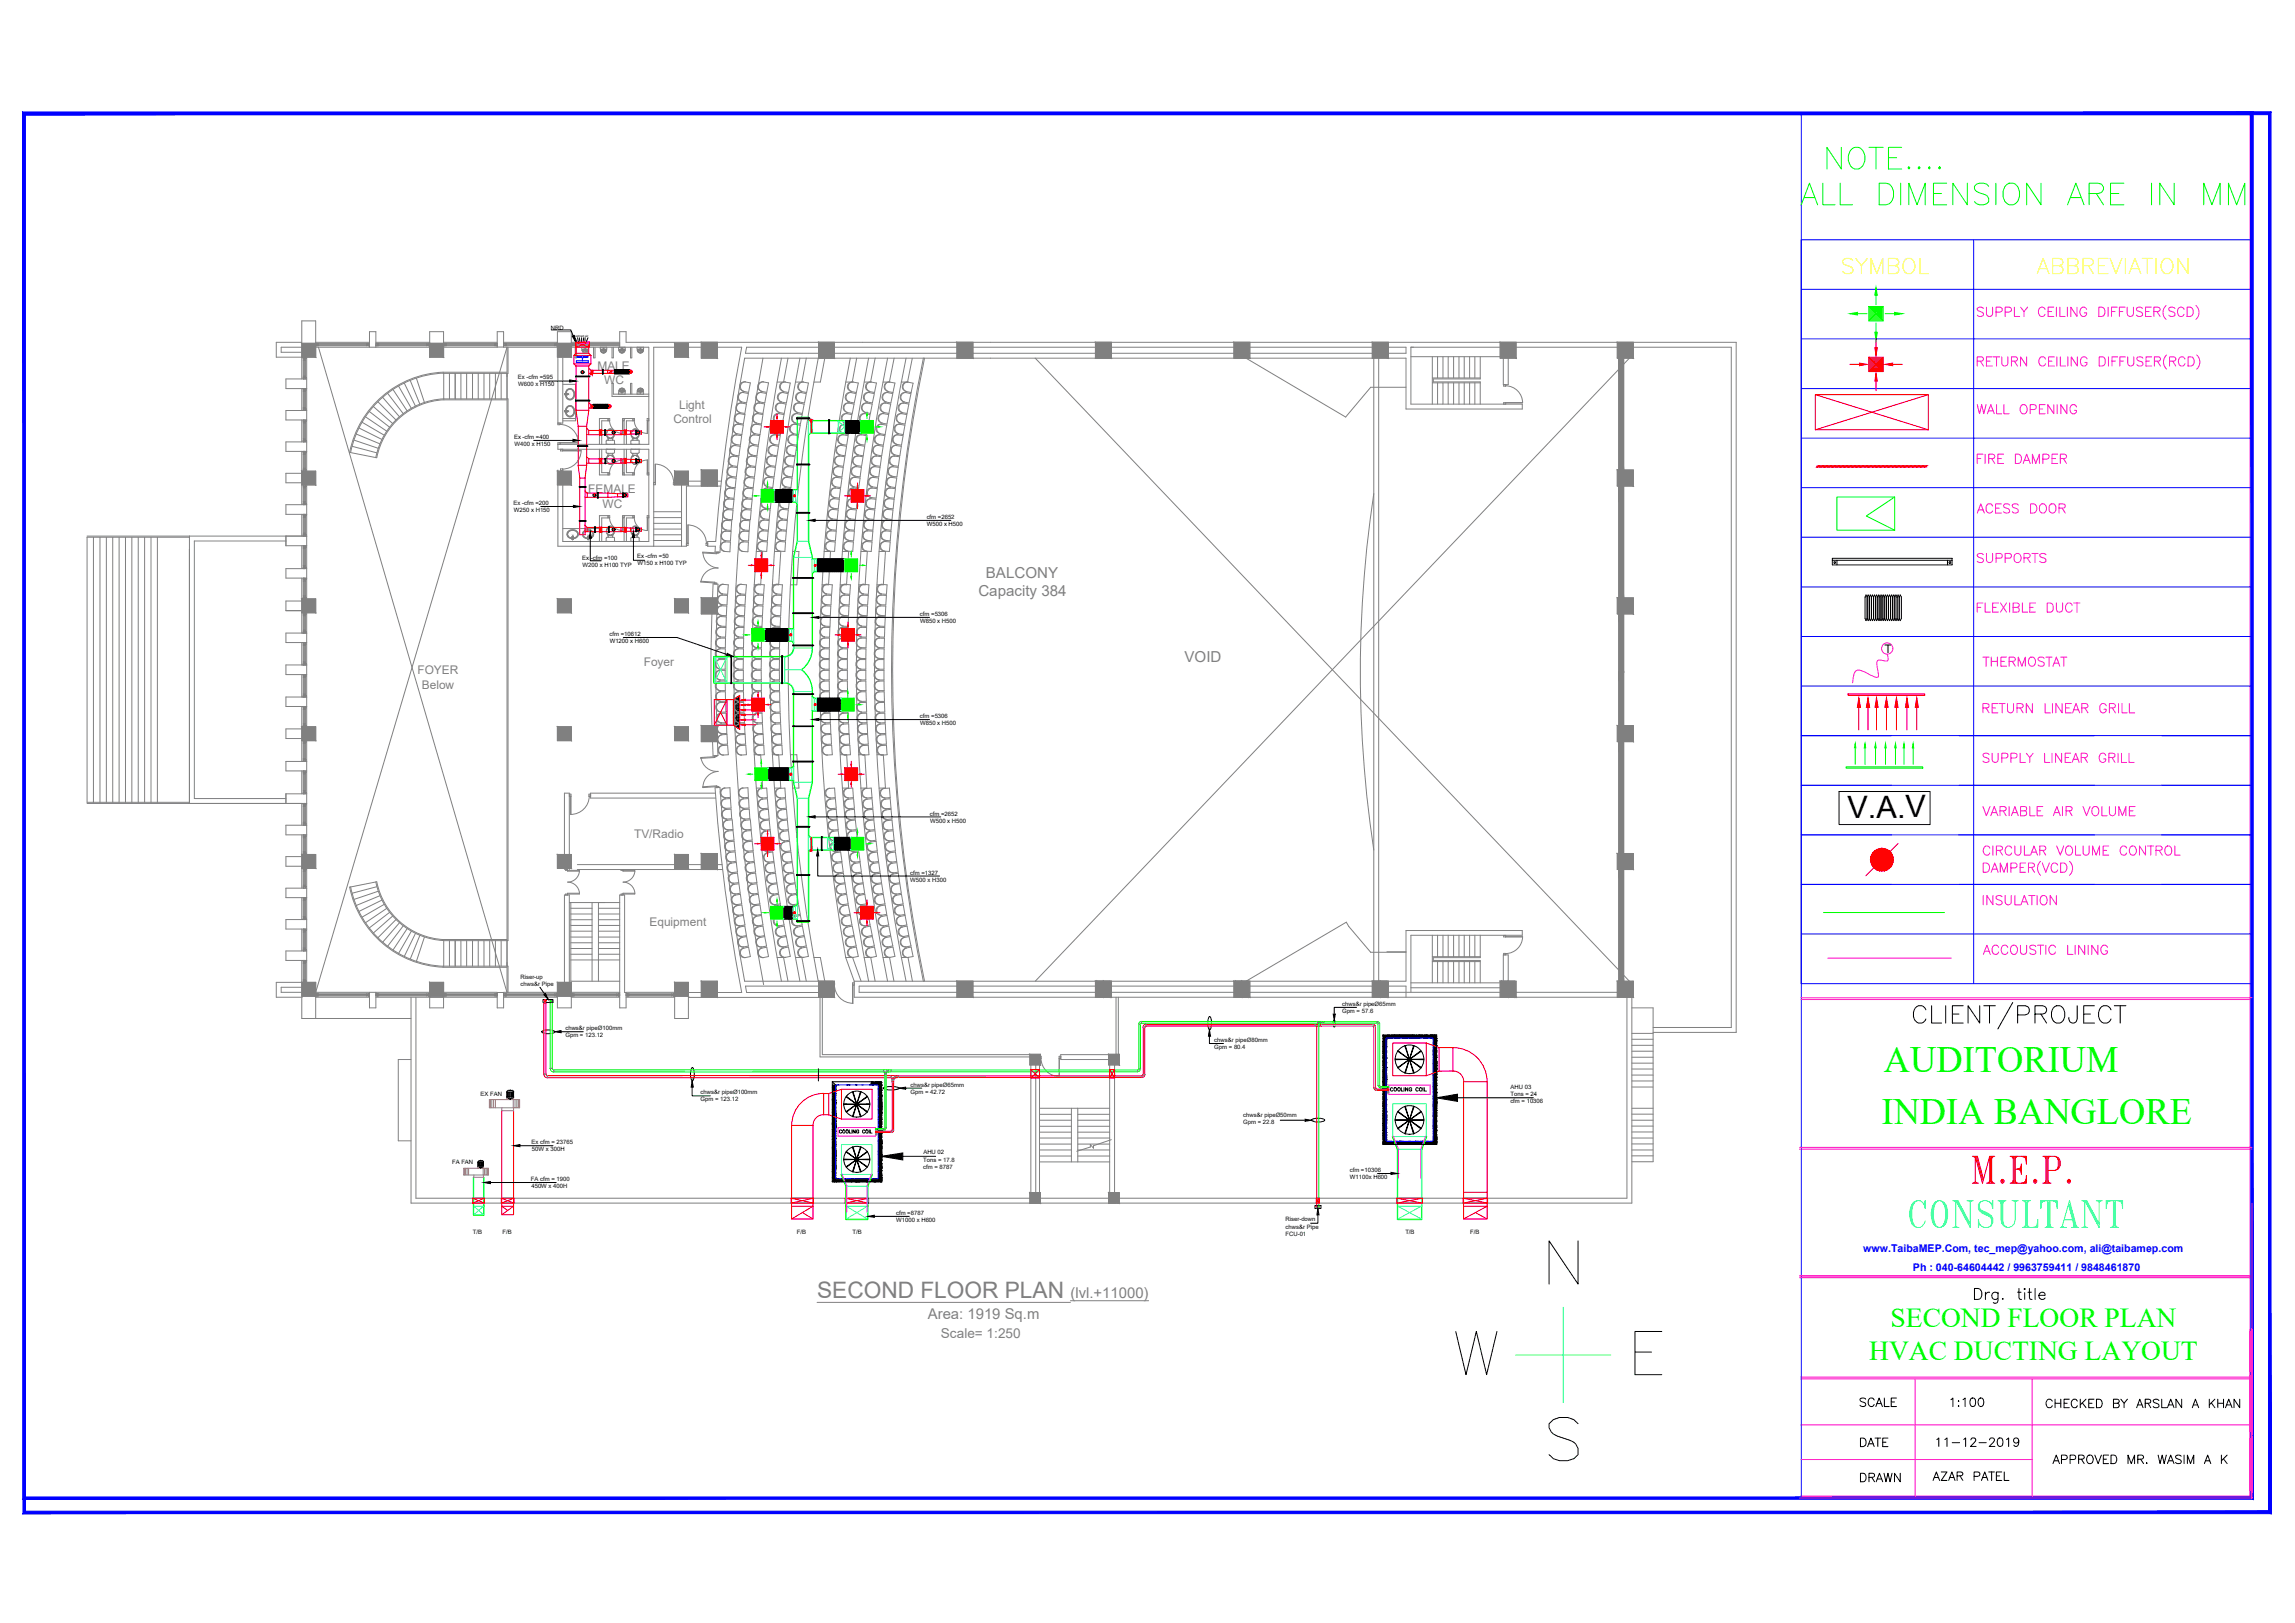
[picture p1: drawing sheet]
<svg xmlns="http://www.w3.org/2000/svg" width="594mm" height="420mm" viewBox="0 0 594 420" stroke-linecap="round" stroke-linejoin="round" font-family="sans-serif">
<defs><g id="words">
<text font-size="11.5" fill="#0ff" x="509.4" y="307.6">M.E.P.</text>
<text font-size="11" fill="#0ff" x="493.2" y="318.9">CONSULTANT</text>
<g font-size="9.6" fill="#0f0">
<text x="487.7" y="277.4">AUDITORIUM</text>
<text x="487.1" y="290.9">INDIA BANGLORE</text>
</g>
<text font-size="8" x="478.2" y="211.7">V.A.V</text>
<g font-size="7.5" fill="#ff0">
<text x="475.9" y="72">SYMBOL</text>
<text x="526" y="72">ABBREVIATION</text>
</g>
<g font-size="7.1" fill="#0f0">
<text x="489.4" y="343.6">SECOND FLOOR PLAN</text>
<text x="483.8" y="352">HVAC DUCTING LAYOUT</text>
</g>
<text font-size="5.9" fill="#808080" x="211.5" y="335.9">SECOND FLOOR PLAN</text>
<g font-size="5.7" fill="#f0f">
<text x="510.5" y="108.3">WALL OPENING</text>
<text x="510.5" y="121.4">FIRE DAMPER</text>
<text x="510.5" y="134.1">ACESS DOOR</text>
<text x="510.5" y="159.8">FLEXIBLE DUCT</text>
<text x="512.2" y="185.9">RETURN LINEAR GRILL</text>
<text x="512.2" y="198.6">SUPPLY LINEAR GRILL</text>
<text x="512.2" y="212.4">VARIABLE AIR VOLUME</text>
<text x="512.2" y="248.4">ACCOUSTIC LINING</text>
</g>
<g font-size="5.7">
<text x="480.1" y="365.5">SCALE 1:100</text>
<text x="530.2" y="380.3">APPROVED MR. WASIM A K</text>
</g>
<g font-size="5.3" fill="#f0f">
<text x="510.5" y="146.8">SUPPORTS</text>
<text x="512.2" y="173.6">THERMOSTAT</text>
<text x="512.2" y="235.3">INSULATION</text>
</g>
<g font-size="5.3">
<text x="528.5" y="365.5">CHECKED BY ARSLAN A KHAN</text>
<text x="480.5" y="375.7">DATE</text>
<text x="500.2" y="375.7">11-12-2019</text>
<text x="480.5" y="384.9">DRAWN</text>
<text x="499.2" y="384.5">AZAR PATEL</text>
</g>
<g font-size="3.9" fill="#808080">
<text x="255.2" y="149.7">BALCONY</text>
<text x="253.3" y="154.4">Capacity 384</text>
<text x="306.6" y="171.3">VOID</text>
<text x="277.1" y="335.9">(lvl.+11000)</text>
<text x="240.2" y="341.5">Area: 1919 Sq.m</text>
</g>
<text font-size="3.5" fill="#808080" x="243.6" y="346.3">Scale= 1:250</text>
<g font-size="3.1" fill="#808080">
<text x="154.7" y="95.7">MALE</text>
<text x="156.4" y="99.4">WC</text>
<text x="175.8" y="105.8">Light</text>
<text x="174.3" y="109.5">Control</text>
<text x="152.3" y="127.7">FEMALE</text>
<text x="156" y="131.5">WC</text>
<text x="166.6" y="172.4">Foyer</text>
<text x="108" y="174.6">FOYER</text>
<text x="109.2" y="178.3">Below</text>
<text x="164.1" y="217">TV/Radio</text>
<text x="168.1" y="239.7">Equipment</text>
</g>
<text font-size="3.1" x="487.8" y="169">T</text>
<g font-size="2.7" fill="#00f">
<text x="482.3" y="324.2">www.TaibaMEP.Com, tec_mep@yahoo.com, ali@taibamep.com</text>
<text x="495.2" y="329.1">Ph : 040-64604442 / 9963759411 / 9848461870</text>
</g>
<g font-size="1.5">
<text x="142.6" y="85.4">NRD</text>
<text x="134.1" y="98.2">Ex -cfm =595</text>
<text x="134.2" y="100">W600 x H150</text>
<text x="133.1" y="113.6">Ex -cfm =400</text>
<text x="133.2" y="115.5">W400 x H150</text>
<text x="132.9" y="130.7">Ex -cfm =200</text>
<text x="133" y="132.6">W250 x H150</text>
<text x="239.9" y="134.4">cfm =2652</text>
<text x="239.9" y="136.2">W500 x H500</text>
<text x="150.7" y="145">Ex -cfm =100</text>
<text x="150.8" y="146.9">W200 x H100 TYP</text>
<text x="164.9" y="144.5">Ex -cfm =50</text>
<text x="165" y="146.4">W150 x H100 TYP</text>
<text x="238.1" y="159.4">cfm =5306</text>
<text x="238.2" y="161.3">W850 x H500</text>
<text x="157.8" y="164.5">cfm =10612</text>
<text x="157.8" y="166.4">W1200 x H600</text>
<text x="238.1" y="185.9">cfm =5306</text>
<text x="238.2" y="187.7">W850 x H500</text>
<text x="240.7" y="211.2">cfm =2652</text>
<text x="240.8" y="213">W500 x H500</text>
<text x="235.6" y="226.5">cfm =1327</text>
<text x="235.6" y="228.3">W500 x H300</text>
<text x="134.7" y="253.4">Riser-up</text>
<text x="134.8" y="255.2">chws&amp;r Pipe</text>
<text x="347.4" y="262.3">Gpm = 57.6</text>
<text x="347.4" y="260.4">chws&amp;r pipeØ65mm</text>
<text x="146.4" y="266.7">chws&amp;r pipeØ100mm</text>
<text x="146.4" y="268.6">Gpm = 123.12</text>
<text x="314.3" y="269.8">chws&amp;r pipeØ80mm</text>
<text x="314.3" y="271.6">Gpm = 80.4</text>
<text x="235.7" y="281.3">chws&amp;r pipeØ65mm</text>
<text x="391" y="281.9">AHU 03</text>
<text x="124.4" y="283.8">EX FAN</text>
<text x="181.3" y="285">Gpm = 123.12</text>
<text x="181.4" y="283.2">chws&amp;r pipeØ100mm</text>
<text x="235.7" y="283.2">Gpm = 42.72</text>
<text x="391" y="285.6">cfm = 10306</text>
<text x="391" y="283.8">Tons = 24</text>
<text x="321.8" y="290.9">Gpm = 22.8</text>
<text x="321.8" y="289.1">chws&amp;r pipeØ50mm</text>
<text x="137.6" y="296.1">Ex cfm = 23765</text>
<text x="137.7" y="297.9">50W x 300H</text>
<text x="239" y="298.8">AHU 02</text>
<text x="117" y="301.4">FA FAN</text>
<text x="137.4" y="305.8">FA cfm = 1900</text>
<text x="239" y="300.7">Tons = 17.8</text>
<text x="239" y="302.5">cfm = 8787</text>
<text x="349.4" y="303.4">cfm =10306</text>
<text x="349.4" y="305.3">W1100x H600</text>
<text x="137.6" y="307.6">450W x 400H</text>
<text x="232" y="314.6">cfm =8787</text>
<text x="232" y="316.4">W1000 x H600</text>
<text x="332.8" y="316.2">Riser-down</text>
<text x="122.4" y="319.5">T/B</text>
<text x="130.1" y="319.5">F/B</text>
<text x="206.3" y="319.5">F/B</text>
<text x="220.7" y="319.5">T/B</text>
<text x="332.8" y="319.9">FCU-01</text>
<text x="332.8" y="318.1">chws&amp;r Pipe</text>
<text x="363.8" y="319.5">T/B</text>
<text x="380.6" y="319.5">F/B</text>
</g>
<text font-size=".8" x="148.9" y="87.2">extract air</text>
</g></defs>
<!-- layer: 0 -->
<g fill="none" stroke="#000" stroke-width=".26">
<path d="M139.7 98.7h7.8M142.7 85.4h5.1l.6 1.6M148.8 87.4l.5 1M149.5 87.4l.2 1M150 87.4l.1 1M150.6 87.4v1M151.1 87.4l-.1 1M151.5 87.4l-.1 1M152.2 87.4l-.4 1M138.1 114h10.2M140 131.1h8.4M152.8 139.3v5.9h2.8"/>
<path d="M164 139.2v5.8h2.8M211 134.7h35.1M212 159.8h28.6M483.3 154.6v5.5M483.3 154.6l-.3-.6-.2 .6v5.5l.2 .6 .3-.6M483.3 154.6l.3-.6 .3 .6M483.9 154.6v5.5M483.9 154.6l.2-.6 .3 .6M484.4 154.6v5.5M484.4 154.6l.3-.6 .3 .6M485 154.6v5.5M485 154.6l.2-.6 .3 .6"/>
<path d="M485.5 154.6v5.5M485.5 154.6l.3-.6 .3 .6M486.1 154.6v5.5M486.1 154.6l.2-.6 .3 .6M486.6 154.6v5.5M486.6 154.6l.3-.6 .3 .6M487.2 154.6v5.5M487.2 154.6l.3-.6 .2 .6M487.7 154.6v5.5M487.7 154.6l.3-.6 .3 .6M488.3 154.6v5.5M488.3 154.6l.3-.6 .2 .6"/>
<path d="M488.8 154.6v5.5M488.8 154.6l.3-.6 .3 .6M489.4 154.6v5.5M489.4 154.6l.3-.6 .2 .6M489.9 154.6v5.5M489.9 154.6l.3-.6 .3 .6M490.5 154.6v5.5M490.5 154.6l.3-.6 .3 .6M491.1 154.6v5.5M491.1 154.6l.2-.6 .3 .6M491.6 154.6l.3-.6 .3 .6v5.5l-.3 .6-.3-.6M491.6 154.6v5.5"/>
<path d="M161.3 165h13.9l13 4.4M483.3 160.1l.3 .6 .3-.6M483.9 160.1l.2 .6 .3-.6M484.4 160.1l.3 .6 .3-.6M485 160.1l.2 .6 .3-.6M485.5 160.1l.3 .6 .3-.6M486.1 160.1l.3 .6 .2-.6M486.6 160.1l.3 .6 .3-.6M487.2 160.1l.3 .6 .2-.6M487.7 160.1l.3 .6 .3-.6M488.3 160.1l.3 .6 .2-.6M488.8 160.1l.3 .6 .3-.6"/>
<path d="M489.4 160.1l.3 .6 .2-.6M489.9 160.1l.3 .6 .3-.6M490.5 160.1l.3 .6 .3-.6M491.1 160.1l.2 .6 .3-.6M189.8 181.2h.1M189.8 181.5h.1M189.8 181.9h.1M189.8 182.3h.1M189.8 182.7h.1M189.8 183.1h.1M189.8 183.5h.1M189.8 183.9h.1"/>
<path d="M189.8 184.2h.1M189.8 184.6h.1M189.8 185h.1M189.8 185.4h.1M189.8 185.8h.1M189.8 186.2h.1M189.8 186.5h.1M189.8 186.9h.1M189.8 187.3h.1M189.8 187.7h.1M190 182.4v.3h.3M190 182.8v.3h.3"/>
<path d="M190 183.2v.3h.3M190 183.6v.3h.3M190 184.3v.3h.3M190 185.1v.3h.3M190 185.5v.3h.3M190 185.9v.3h.3M190 186.3v.2h.3M190 187v.3h.3M190 187.8h.1M190 181l.2 .2M190 181.2v.3h.3M190 181.6v.3h.3"/>
<path d="M190 182v.3h.3M190 184v.2h.3M190 184.7v.3h.3M190 186.7v.2h.3M190 187.4v.3h.3M190.3 185.8h.1M190.3 184.7v.3h.3M190.3 186.7v.2h.3M190.3 185.4h.1M190.3 184v.2h.3M190.3 180.8h.3M190.3 180.9v.3h.3"/>
<path d="M190.3 181.3v.2h.3M190.3 181.6v.3h.3M190.3 182v.3h.3M190.3 182.4v.3h.3M190.3 182.8v.3h.3M190.3 183.2v.3h.3M190.3 183.6v.3h.3M190.3 184.3v.3h.3M190.3 185.4h.3M190.3 185.5v.3h.3M190.3 185.9v.3h.3M190.3 186.3v.2h.3"/>
<path d="M190.3 187v.3h.3M190.3 187.4v.3h.3M190.3 180.7v.1M190.3 185.1v.3M190.3 187.8v.3M190.4 188.1h.2M190.7 181.6v.3h.3M190.7 181.5h.1M190.7 182h.1M190.7 184.7v.3h.3M190.7 180.5v.3h.3M190.7 180.9v.3h.3"/>
<path d="M190.7 182v.3h.3M190.7 182.4v.3h.3M190.7 182.8v.3h.3M190.7 183.2v.3h.3M190.7 183.6v.3h.3M190.7 184v.2h.3M190.7 184.3v.3h.3M190.7 185.1v.3h.3M190.7 185.5v.3h.3M190.7 185.9v.3h.3M190.7 186.3v.2h.3M190.7 186.7v.2h.3"/>
<path d="M190.7 187v.3h.3M190.7 187.4v.3h.3M190.7 187.8v.3h.3M190.7 181.2v.3M190.7 188.2v.1M190.9 180.4h.1M191 181.5h.1M191 188.5h.1M191.1 188.6h.1M191.1 180.2v.2h.3M191.1 180.5v.3h.3M191.1 180.9v.3h.3"/>
<path d="M191.1 181.2v.3h.3M191.1 181.6v.3h.3M191.1 182v.3h.3M191.1 182.4v.3h.3M191.1 182.8v.3h.3M191.1 183.2v.3h.3M191.1 183.6v.3h.3M191.1 184v.2h.3M191.1 184.3v.3h.3M191.1 184.7v.3h.3M191.1 185.1v.3h.3M191.1 185.5v.3h.3"/>
<path d="M191.1 185.9v.3h.3M191.1 186.3v.2h.3M191.1 186.7v.2h.3M191.1 187v.3h.3M191.1 187.4v.3h.3M191.1 187.8v.3h.3M191.1 188.2v.3h.3M212 186.3h28.6M211 211.5h32.5M476.1 204.9h23.5v8.6h-23.5zM211.7 221.6v5.2h31.5M521 259.5l-3.8 6.9"/>
<path d="M211.9 276.7v3.1M313.1 268.2v1.9h3.6M351.1 260.8h-5.7v1.7M358 277.5h.1M358 275.8h.1M358 278.9h.1M358 270.9h.1M358 271.1h.1M358 271.3h.1M358 271.5h.1M358 271.8h.1M358 268.4h.1"/>
<path d="M358 276.2h.1M358 273.4h.1M358 273.2h.1M358 270.2h.1M358 279.5h.1M358 279.2h.1M358 268.1h.1M358 272.5h.1M358 272h.1M358 269.6h.1M358 267.9h13.8v28.4h-13.8zM358 269.6v.1"/>
<path d="M358 272.7h.1M358 277.4v.1M358 272.3h.1M358 274.9h.1M358 267.9l.8 .8M358 269.7h.1M358 269.9h.1M358 270.1h.1M358 270.4h.1M358 270.6h.1M358 279.9h.1M358 279.7h.1"/>
<path d="M358 268.9h.1M358 278h.1M358 275h.1M358 272.2h.1M358 271.9h.1M358 278.2h.1M358 278.3h.1M358 277.8h.1M358 275.4h.1M358 273.9h.1M358 271h.1M358 273.7h.1"/>
<path d="M358 272.8h.1M358 279.8h.1M358 278.1h.1M358 277.2h.1M358 276.3h.1M358 274.5h.1M358 272.2v.1M358 274.8v.1M358 274h.1M358.1 268.5h.1M358.1 268.7h.1M358.1 269h.1"/>
<path d="M358.1 269.2h.1M358.1 269.5h.1M358.1 279.2h.1M358.1 279h.1M358.1 278.7h.1M358.1 278.5h.1M358.1 278.3h.1M358.1 277h.1M358.1 276.7h.1M358.1 273.7h.1M358.1 270.9h.1M358.1 270.7h.1"/>
<path d="M358.1 279.8h.1M358.1 279.7h.1M358.1 276.8h.1M358.1 273.2h.1M358.1 272.8h.1M358.1 270.4h.1M358.1 269.9h.1M358.1 274.1h.1M358.1 272.3h.1M358.1 271.5h.1M358.1 270.6h.1M358.1 270.1h.1"/>
<path d="M358.1 269.7h.1M358.1 268.3h.1M358.1 279.5h.1M358.1 278.6h.1M358.1 277.7h.1M358.1 275.9h.1M358.1 275h.1M358.1 277.1h.1M358.1 277.9v.1M358.2 274.5h.1M358.1 278h.1M358.1 277v.1"/>
<path d="M358.1 268.1h.1M358.1 278.1h.1M358.1 277.8h.1M358.1 277.6h.1M358.1 277.3h.1M358.1 275.7h.1M358.1 275.4h.1M358.1 274.4h.1M358.1 272.4h.1M358.1 269.4h.1M358.1 268.8h.1M358.1 271.7h.1"/>
<path d="M358.1 270.2h.1M358.1 275.3h.1M358.1 278.4h.1M358.2 276.9h.1M358.2 276.6h.1M358.2 276.4h.1M358.2 276.2h.1M358.2 275.9h.1M358.2 268.4h.1M358.2 268.2h.1M358.2 277.2h.1M358.2 274.2h.1"/>
<path d="M358.2 273.2h.1M358.2 271.2h.1M358.2 279.2h.1M358.2 278.9h.1M358.2 277.5h.1M358.2 274.6h.1M358.2 271.1h.1M358.2 270.6h.1M358.2 270.2h-.1M358.2 278.5h.1M358.2 268.3h-.1M358.2 272.2h.1"/>
<path d="M358.2 275.3l-.1 .1M358.2 278.4h.1M358.2 275.7h.1M358.2 275.5h.1M358.2 275.2h.1M358.2 275h.1M358.2 274.8h.1M358.2 278h.1M358.2 277.7h.1M358.2 274.7h.1M358.2 272.9h.1M358.2 271.9h.1"/>
<path d="M358.2 269.9h.1M358.2 279.3h.1M358.2 274h.1M358.2 273.5h.1M358.2 272.4h.1M358.2 269.5h.1M358.2 273.8h.1M358.2 272h.1M358.2 270.3h.1M358.2 279.1h.1M358.2 278.2h.1M358.2 277.3h.1"/>
<path d="M358.2 276.5h.1M358.2 275.6h.1M358.2 269.1h.1M358.3 273.4h.1M358.2 269h.1M358.2 279.7h.1M358.2 274.3h.1M358.2 274.1h.1M358.2 273.6h.1M358.2 268.6h.1M358.2 276.7h.1M358.2 273.4h.1"/>
<path d="M358.2 271.7h.1M358.2 270.7h.1M358.2 270.4h.1M358.2 279.5h.1M358.2 268.9h.1M358.2 279.8h.1M358.2 275.4h.1M358.2 271.3h.1M358.2 268.5h.1M358.2 268.1v.1M358.2 273.3h.1M358.2 279h.1"/>
<path d="M358.2 276.5v.1M358.3 272.4h.1M358.3 272.7h.1M358.3 272.9h.1M358.3 273.1h.1M358.3 269.1h.1M358.3 275.4h.1M358.3 275.2h.1M358.3 272.1h.1M358.3 269.4h.1M358.3 278.2h.1M358.3 277.1h.1"/>
<path d="M358.3 274.7h.1M358.3 271.8h.1M358.3 270.3h.1M358.3 276.4v.1M358.3 279h.1M358.3 269.9h.1M358.3 271.2h.1M358.3 273.8h.1M358.3 276.2h.1M358.3 276.5h.1M358.3 274.8h.1M358.3 271.5h.1"/>
<path d="M358.3 272h.1M358.3 272.2h.1M358.3 268.1h.1M358.3 276.9h.1M358.3 274.2h.1M358.3 273.9h.1M358.3 270.9h.1M358.3 280h.1M358.3 269.2h.1M358.3 277.6h.1M358.3 276.1h.1M358.3 271.7h.1"/>
<path d="M358.3 277.8h.1M358.4 270.4h.1M358.4 270.6h.1M358.4 270.8h.1M358.4 271h.1M358.4 271.3h.1M358.4 279.9h.1M358.4 277.7h.1M358.4 275.7h.1M358.4 272.9h.1M358.4 272.6h.1M358.4 268.1h.1"/>
<path d="M358.4 275.4h.1M358.4 275h.1M358.4 272.5h.1M358.4 272.1h.1M358.4 268.6l-.1 .1M358.4 268.5l-.1 .1M358.4 268.5v.1M358.4 279.5v.1M358.4 273h.1M358.4 277h.1M358.4 269.2h.1M358.4 269.4h.1"/>
<path d="M358.4 269.6h.1M358.4 269.9h.1M358.4 270.1h.1M358.4 279.6h.1M358.4 279.4h.1M358.4 279.2h.1M358.4 278.9h.1M358.4 278.7h.1M358.4 268.4h.1M358.4 277.4h.1M358.4 276.4h.1M358.4 274.4h.1"/>
<path d="M358.4 271.6h.1M358.4 271.4h.1M358.4 278.3h.1M358.4 277.9h.1M358.4 273.9h.1M358.5 269.2h.1M358.4 270.7h.1M358.4 274.3v.1M358.4 276.9v.1M358.4 276v.1M358.4 271.8h.1M358.4 269.8h.1"/>
<path d="M358.5 268h.1M358.5 268.2h.1M358.5 268.5h.1M358.5 268.7h.1M358.5 269h.1M358.5 278.4h.1M358.5 278.2h.1M358.5 278h.1M358.5 277.8h.1M358.5 277.5h.1M358.5 269.1h.1M358.5 276.2h.1"/>
<path d="M358.5 275.1h.1M358.5 273.1h.1M358.5 270.4h.1M358.5 270.1h.1M358.5 279.7h.1M358.5 276.8h.1M358.5 275.7h.1M358.5 273.2h.1M358.5 272.8h.1M358.5 269.9h.1M358.5 274.5h.1M358.5 273.6h.1"/>
<path d="M358.5 272.7h.1M358.5 271.8h.1M358.5 270.9h.1M358.5 270h.1M358.5 279.8h.1M358.5 279.4h.1M358.5 278.9h.1M358.5 277.6h.1M358.5 277.1h.1M358.5 276.7h.1M358.5 275.4h.1M358.5 274.2h.1"/>
<path d="M358.5 272.9l-.1 .1M358.5 277.3h.1M358.5 277h.1M358.5 276.6h.1M358.5 276.4h.1M358.5 268.8h.1M358.5 274.9h.1M358.5 273.9h.1M358.5 271.9h.1M358.5 270.6h.1M358.5 279.9h.1M358.5 279.1h.1"/>
<path d="M358.5 278.6h.1M358.5 274.6h.1M358.5 271.7h.1M358.5 274h.1M358.5 272.3h.1M358.5 271.4h.1M358.5 270.5h.1M358.5 269.6h.1M358.5 275.8h.1M358.5 271.2h.1M358.5 274.2v.1M358.5 277.3v.1"/>
<path d="M358.5 269.7h.1M358.5 276.1h.1M358.5 275.9h.1M358.5 275.6h.1M358.5 275.2h.1M358.5 272.6h.1M358.5 272.4h.1M358.5 269.3h.1M358.5 278.7h.1M358.5 273.5h.1M358.5 271.1h.1M358.5 268v.1"/>
<path d="M358.5 271.5h.1M358.6 272.5h.1M358.6 275h.1M358.6 274.7h.1M358.6 274.5h.1M358.6 274.2h.1M358.6 274h.1M358.6 268.1h.1M358.6 277.4h.1M358.6 277.2h.1M358.6 274.1h.1M358.6 271.4h.1"/>
<path d="M358.6 271.1h.1M358.6 269.6h.1M358.6 279.8h.1M358.6 279.3h.1M358.6 276.9h.1M358.6 276.5h.1M358.6 272.4h.1M358.6 269.3h.1M358.6 275.5v.1M358.6 278h.1M358.6 273.8h.1M358.6 273.6h.1"/>
<path d="M358.6 273.3h.1M358.6 273.1h.1M358.6 272.9h.1M358.6 276.2h.1M358.6 275.9h.1M358.6 270.1h.1M358.6 269.8h.1M358.6 278.9h.1M358.6 268.9h.1M358.6 268.4h.1M358.6 278.3h.1M358.6 275.4h.1"/>
<path d="M358.6 271.8h.1M358.6 273.7h.1M358.6 272h.1M358.6 270.2h.1M358.6 279.9h.1M358.6 279h.1M358.6 278.1h.1M358.6 277.3h.1M358.6 276.4h.1M358.6 275.5h.1M358.6 278.5h.1M358.6 280h.1"/>
<path d="M358.6 272.8v.1M358.6 278.5l-.1 .1M358.7 271.7h.1M358.7 271.9h.1M358.7 272.2h.1M358.7 272.4h.1M358.7 272.6h.1M358.7 268.8h.1M358.7 268.6h.1M358.7 277.6h.1M358.7 274.9h.1M358.7 274.6h.1"/>
<path d="M358.7 271.6h.1M358.7 279.7h.1M358.7 277.2h.1M358.7 274.7h.1M358.7 274.2h.1M358.7 270.3h.1M358.7 270.7h.1M358.7 273.7v.1M358.7 276.8v.1M358.7 273.1h.1M358.7 275.9h.1M358.7 278.5l-.2 .1"/>
<path d="M358.7 270.5h.1M358.7 270.8h.1M358.7 271h.1M358.7 271.2h.1M358.7 271.5h.1M358.7 276.4h.1M358.7 273.6h.1M358.7 273.4h.1M358.7 272.3h.1M358.7 270.4h.1M358.7 279.4h.1M358.7 278.4h.1"/>
<path d="M358.7 278.1h.1M358.7 269.6h.1M358.7 269.2h.1M358.7 276.1h.1M358.7 273.2h.1M358.7 273.3v.1M358.7 275.1h.1M358.7 269.4h.1M358.7 269.8h.1M358.7 270.1h.1M358.7 279.8h.1M358.7 279.6h.1"/>
<path d="M358.7 279.3h.1M358.7 269.1h.1M358.7 277.1h.1M358.7 276.9h.1M358.7 273.9h.1M358.7 272.1h.1M358.7 271.1h.1M358.7 279.9h.1M358.7 268.1h.1M358.7 279h.1M358.7 277.9h.1M358.7 275.4h.1"/>
<path d="M358.7 275h.1M358.7 268.2h.1M358.7 270.7v.1M358.8 273.9h.1M358.8 276.5h.1M358.8 276.4h.1M358.8 279.5h.1M358.8 268.2h.1M358.8 268.4h.1M358.8 268.7h.1M358.8 268.9h.1M358.8 269.1h.1"/>
<path d="M358.8 279.1h.1M358.8 278.9h.1M358.8 278.7h.1M358.8 270.8h.1M358.8 278.4h.1M358.8 271h.1M358.8 271.9l-.1 .1M358.8 268.8v.1M358.8 279v.1M358.8 273.9h-.1M358.8 268h.1M358.8 268.5h.1"/>
<path d="M358.8 268.3h.1M358.9 268.4h.1M358.9 268.2h.1M358.9 268.7h.1M359 268.3h.1M359 268.4h.1M359 268h.1M359.1 268.5h.1M359.1 268.1h.1M359.2 268.2h.1M359.2 268.4h.1M359.2 268.6h.1"/>
<path d="M359.2 268h.1M359.3 268.2h.1M359.3 268.2h-.1M359.3 268.6h.1M359.3 268.1h.1M359.3 268.7h.1M359.3 268.5h.1M359.4 268.6l-.1 .1M359.5 268h.1M359.5 268.3h.1M359.5 268.6h.1M359.5 268.1h.1"/>
<path d="M359.6 268.1h.1M359.6 268.7h.1M359.6 268.4h.1M359.6 268.2h.1M359.6 268.5v.1M359.7 268h.1M359.7 268.4h.1M359.7 268.2h.1M359.7 268.5h.1M359.7 268.3h.1M359.8 268.2l-.1 .1M359.8 268.7h.1"/>
<path d="M359.9 268.1h.1M359.9 268.3h.1M359.9 268.5h.1M359.9 268.2h.1M359.9 268.4h.1M360 268.4h.1M360 268.4h-.1M360 268.2h.1M360.1 268.5h.1M360.1 268.4h.1M360.1 268h.1M360.2 268.1h.1"/>
<path d="M360.2 268.2h.1M360.2 268.4h.1M360.2 268.7h.1M360.2 268.6h.1M360.3 268h.1M360.3 268.1h.1M360.3 268.3h-.1M360.3 268.3h.1M360.4 268.2h.1M360.4 268.7h.1M360.4 268.6l-.1 .1M360.4 268.6h.1"/>
<path d="M360.4 268.3h.1M360.5 268.4h.1M360.5 268.2h.1M360.6 268.7h.1M360.6 267.9h.1M360.6 268.2h.1M360.6 268.4h.1M360.6 268.3h.1M360.6 268.1h.1M360.7 268.1h.1M360.7 268.6h.1M360.7 268.3h.1"/>
<path d="M360.8 268h.1M360.8 268.3h.1M360.9 268.3h.1M360.9 268.5h.1M360.9 268.7h.1M361 268.4h.1M360.9 268.2h.1M360.9 268.4h.1M360.9 268.6h.1M361 268h.1M361.1 268h.1M361.1 267.9h.1"/>
<path d="M361.1 267.9v.1M361.1 268.7h.1M361.1 268.5h.1M361.2 268.3h.1M361.2 267.9l-.1 .1M361.2 268.6h.1M361.2 268.4h.1M361.3 268.6h.1M361.3 268.5h.1M361.3 268.1h.1M361.3 268.3h.1M361.3 268.2h.1"/>
<path d="M361.3 268.7h.1M361.4 268.7h.1M361.4 268.2h.1M361.5 268.2h.1M361.5 267.9h.1M361.5 268.3h.1M361.6 268.4h.1M361.6 268.6h.1M361.7 268h.1M361.7 268.3h.1M361.7 268.5h.1M361.7 268.7h.1"/>
<path d="M361.7 268.6h.1M361.8 268.2h.1M361.8 268.4h.1M361.8 268.1h.1M361.8 268.7h.1M361.9 268.3h.1M361.9 268.7h.1M361.9 268.5h.1M362 268.6h.1M362 268.2h.1M362 268.4h.1M362 268.7h.1"/>
<path d="M362 268h.1M362.1 268h.1M362.1 268.2h.1M362.1 268.5h.1M362.2 268.4h.1M362.2 268.1h.1M362.3 268.4h.1M362.3 268.6h.1M362.3 268.3h.1M362.4 267.9h.1M362.4 268.2h.1M362.4 268.4h.1"/>
<path d="M362.4 268.7h.1M362.4 268.1h.1M362.4 268.3h.1M362.5 268.2h.1M362.5 268.3h.1M362.6 268.4h.1M362.6 268h.1M362.6 268.1h.1M362.7 268h-.1M362.7 268.1h.1M362.7 268.4h.1M362.7 268.6h.1"/>
<path d="M362.7 268.5h.1M362.9 268.3h.1M362.9 268.5h.1M362.9 268.4h.1M363 268.7h.1M363 267.9h.1M363 268.5l-.1 .1M363 268.5v.1M363 268.4h.1M363.1 268.5h.1M363.1 268.2h.1M363.1 268h.1"/>
<path d="M363.1 268.1h.1M363.1 268.3h.1M363.1 268.7h.1M363.1 268v.1M363.2 268l-.1 .1M363.2 268h.1M363.2 268.3h.1M363.3 268.5l-.1 .1M363.2 268.4h.1M363.3 268.5v.1M363.3 268.2h.1M363.4 268.3h.1"/>
<path d="M363.4 268.7h.1M363.4 268.4h.1M363.4 268h.1M363.4 268.5h.1M363.5 268.7h.1M363.5 268.4h.1M363.5 268.3h.1M363.6 268.4h.1M363.6 268.7h.1M363.6 268.3h.1M363.7 268.1h.1M363.7 267.9h.1"/>
<path d="M363.8 268.7h.1M363.8 268.4h.1M363.8 268.2h.1M363.8 268.6h-.1M363.8 268h.1M363.9 268.7h.1M364 268.1h.1M364 268.4h.1M364 268.6h.1M364 268.3h.1M364 268.6v.1M364.1 267.9h.1"/>
<path d="M364.1 268.1h.1M364.2 268.2h.1M364.2 268.4h.1M364.2 268.6h.1M364.2 268.1v.1M364.2 268.1h.1M364.2 268.7h.1M364.3 268.6h.1M364.3 268.6v.1M364.3 268.3h.1M364.4 268.3h.1M364.5 268.3h.1"/>
<path d="M364.5 268.6h.1M364.5 268.4h.1M364.5 268h.1M364.5 268.1h.1M364.6 268.7h.1M364.6 268.1h.1M364.6 268.4h-.1M364.6 268.3h.1M364.6 268.6h.1M364.7 268h.1M364.7 268.2h-.1M364.7 268.2h.1"/>
<path d="M364.7 268.5h.1M364.7 268.4h.1M364.7 268.6h.1M364.8 268.2h.1M364.8 268.7h.1M364.9 268.5h.1M364.9 268.3h.1M364.9 268.1h.1M364.9 268.4h.1M364.9 268h.1M364.9 268.2h.1M365 268.7h.1"/>
<path d="M365 268.5h.1M365 268h.1M365.1 268h.1M365.1 268.4h.1M365.2 268.2h.1M365.1 268.2h.1M365.2 268.7h.1M365.2 268.5h.1M365.3 268.7h.1M365.3 268h.1M365.3 268.4h.1M365.4 268.2h.1"/>
<path d="M365.4 268.4h.1M365.4 268.7h.1M365.4 267.9h.1M365.5 268.4h.1M365.5 268.7h.1M365.5 268.2h.1M365.6 268.4h.1M365.6 268.1h.1M365.6 268.7h.1M365.6 268.2h.1M365.6 268h.1M365.6 268.5h.1"/>
<path d="M365.7 268.2h.1M365.7 267.9h.1M365.7 268.7h.1M365.7 267.9v.1M365.8 268.2h.1M365.8 268.4h.1M365.9 268.6h.1M365.9 268.4h.1M365.9 268.2h.1M365.9 268.7h.1M366 268.5h.1M366 268h.1"/>
<path d="M366 268.7h-.1M366 268.6h.1M366.1 268.4h.1M366.2 268h.1M366.2 268.2h.1M366.2 268.7h.1M366.2 268.3h.1M366.2 268.1h.1M366.2 268.4h.1M366.3 268.7h.1M366.3 268.6h.1M366.3 268.3h.1"/>
<path d="M366.3 268.1h.1M366.4 268.5h.1M366.4 268.1h.1M366.4 268h.1M366.5 268.3h.1M366.5 268.5h.1M366.6 268.4h.1M366.6 268.6h.1M366.7 268.7h.1M366.7 268.5h.1M366.7 268.3h.1M366.7 268.1h.1"/>
<path d="M366.7 268.2h.1M366.7 268h.1M366.9 268.5h.1M366.9 268.2h.1M367 268.2h.1M367 268.4h.1M367 268.7h.1M367 268.5h.1M367 268h.1M367 268.6h.1M367.1 268.2h.1M367.1 268h.1"/>
<path d="M367.1 268.5h.1M367.1 268.1h.1M367.2 268.2v.2M367.2 268.3h.1M367.2 268.4h.1M367.2 268.7h.1M367.3 267.9h.1M367.3 268.4h.1M367.4 268.7h.1M367.4 268.4h.1M367.4 268.2h.1M367.4 267.9h.1"/>
<path d="M367.4 268.5h.1M367.5 268.7h.1M367.5 268.1h.1M367.5 268.6h.1M367.6 268.6h.1M367.6 268.7h.1M367.6 268.4h.1M367.7 268.2v.1M367.7 268.4h.1M367.7 268.6h.1M367.7 268.5h.1M367.7 268.1h.1"/>
<path d="M367.8 268.2h.1M367.8 268v.1M367.8 268.4h.1M367.8 268.1h.1M367.8 268.6h.1M367.9 268.6h.1M367.9 268h.1M368 268.1h.1M368 268.6h.1M368.1 268.3h.1M368.1 267.9h.1M368.1 268.6h.1"/>
<path d="M368.1 268.1h.1M368.1 268.5h.1M368.2 268.3v.1M368.2 268.4v.1M368.2 268.6h.1M368.2 268.2h.1M368.3 268.1h.1M368.3 268.4h.1M368.4 268.6h.1M368.4 268.3h.1M368.4 268.7h.1M368.4 268.5h.1"/>
<path d="M368.4 268.1h.1M368.5 268.5h.1M368.5 268.3h.1M368.6 268h.1M368.6 268.6h.1M368.6 268.2h.1M368.7 268.5h.1M368.7 268.3h.1M368.7 268h.1M368.7 268.7h.1M368.7 268.5l-.1 .2M368.8 268.7h.1"/>
<path d="M368.8 268.5h.1M368.8 268.1h.1M368.8 268.4h.1M368.8 268.2h.1M368.8 268h.1M368.9 268h.1M368.9 268.2h.1M369 268.6h.1M369 268.2h.1M369 268.7h.1M369.1 268.2h.1M369.1 268v.1"/>
<path d="M369.1 268.5h.1M369.2 268.4h.1M369.2 268.7h.1M369.2 268.2h.1M369.2 267.9h.1M369.2 268.4v.1M369.2 268.5h.1M369.2 268.5v.1M369.4 268.6h.1M369.4 268.4h.1M369.4 268.2h.1M369.5 268.7h.1"/>
<path d="M369.5 268.6h.1M369.5 268.4h.1M369.5 268.2h.1M369.6 268.2h.1M369.6 268.6h.1M369.6 268.1h.1M369.6 268.7l.1-.1zM369.7 268.4h.1M369.7 268.3h.1M369.7 268.2h.1M369.8 268.7h.1M369.8 268.2h.1"/>
<path d="M369.8 268.1h.1M369.9 268.5h.1M369.9 268.3h.1M369.9 268.1h.1M369.9 268.6h.1M369.9 268.5v.1M370 268.6h.1M370 268.2h.1M370.1 268.6h.1M370.1 268.3h.1M370.1 268.7h.1M370.1 268.2h.1"/>
<path d="M370.2 268.4h.1M370.2 268.7h.1M370.2 268.5h.1M370.2 268.6v.1M370.3 268.3h.1M370.3 268h.1M370.3 268.1h.1M370.3 267.9h.1M370.3 268.5h.1M370.3 268.4h.1M370.4 267.9h.1M370.5 268h.1"/>
<path d="M370.5 268.7h.1M370.5 268.2h.1M370.6 268.3h.1M370.6 268.7h.1M370.6 268.4h.1M370.6 268.2h.1M370.6 268h.1M370.7 268h.1M370.7 268.6h.1M370.7 268.4h.1M370.7 268.7h-.1M370.7 268.2h.1"/>
<path d="M370.8 268.2h.1M370.8 268.7h.1M370.8 268.5h.1M370.8 268.2h-.1M370.9 268.7h.1M370.9 268.2h.1M370.9 268.1h.1M370.9 268.6h.1M370.9 268.4h.1M371 275.4h.1M371 272.9h.1M371 275.5h.1"/>
<path d="M371 278.3h.1M371 275.2h.1M371 268.2h.1M371 277.7h.1M371 277.4h.1M371 277.2h.1M371 277h.1M371 274.5h.1M371 274.2h.1M371 271.2h.1M371 268.4h.1M371 279.3h.1"/>
<path d="M371 277.3h.1M371 274.8h.1M371 272.3h.1M371 270.3h.1M371 271.9h.1M371 278.2h.1M371 272.1h.1M371 276.7h.1M371 276.5h.1M371 276.3h.1M371 276h.1M371 275.8h.1"/>
<path d="M371 273.2h.1M371 273h.1M371 272h.1M371 270h.1M371 279h.1M371 278h.1M371 276.6h.1M371 273.7h.1M371 270.8h.1M371 278.1h.1M371 269h.1M371 271.8v.1"/>
<path d="M371 278.1v.1M371.1 275.6h.1M371.1 275.4h.1M371.1 275.1h.1M371.1 274.9h.1M371.1 274.6h.1M371.1 274.8h.1M371.1 271.8h.1M371.1 270.7h.1M371.1 268.7h.1M371.1 279.5h.1M371.1 277.8h.1"/>
<path d="M371.1 276.7h.1M371.1 276.5h.1M371.1 275.5h.1M371.1 273.1h.1M371.1 272.6h.1M371.1 270.1h.1M371.1 269.7h.1M371.1 268.6h.1M371.1 268.2h.1M371.1 270.8h.1M371.1 273.4h.1M371.1 276h.1"/>
<path d="M371.1 278.6h.1M371.1 279.6h.1M371.1 276h-.1M371.1 278.6h-.1M371.1 274.4h.1M371.1 274.2h.1M371.1 274h.1M371.1 273.7h.1M371.1 273.5h.1M371.1 275.3h.1M371.1 272.2h.1M371.1 270.5h.1"/>
<path d="M371.1 269.5h.1M371.1 278.3h.1M371.1 275.9h.1M371.1 271.5h.1M371.1 278.9h.1M371.1 278.4h.1M371.1 279.8h.1M371.1 279.4h.1M371.1 278.5h.1M371.1 278.1h.1M371.1 277.6h.1M371.1 277.2h.1"/>
<path d="M371.1 276.3h.1M371.1 275.8h.1M371.1 275h.1M371.1 274.1h.1M371.1 273.2h.1M371.1 271.4h.1M371.1 269.6h.1M371.1 270.3h.1M371.1 274.7h.1M371.2 273.2h.1M371.2 273h.1M371.2 272.8h.1"/>
<path d="M371.2 272.6h.1M371.2 272.3h.1M371.2 274.2h.1M371.2 274h.1M371.2 270.9h.1M371.2 269.2h.1M371.2 268.2h.1M371.2 277h.1M371.2 277.3h.1M371.2 273.3h.1M371.2 270.4h.1M371.2 268h.1"/>
<path d="M371.2 274.5h.1M371.2 271.9h.1M371.2 270.1h.1M371.2 268.3h.1M371.2 273.5h.1M371.2 279.1h.1M371.2 276.5h.1M371.2 277.8h.1M371.2 268.5h.1M371.2 272.1h.1M371.2 271.8h.1M371.2 271.6h.1"/>
<path d="M371.2 271.4h.1M371.2 271.2h.1M371.2 275.7h.1M371.2 272.7h.1M371.2 269.7h.1M371.2 279h.1M371.2 278.8h.1M371.2 276.7h.1M371.2 276.2h.1M371.2 273.8h.1M371.2 269.3h.1M371.2 279.6h.1"/>
<path d="M371.2 279.2h.1M371.2 271.3v.1M371.2 279.7v.1zM371.2 273.9v.1M371.2 276h.1M371.2 274.7h-.1M371.2 270.7h.1M371.2 270.2h.1M371.2 270h.1M371.2 280h.1M371.2 279.7h.1M371.2 279.5h.1"/>
<path d="M371.2 271.7h.1M371.2 271.5h.1M371.2 268.4h.1M371.2 277.5h.1M371.2 275.1h.1M371.2 268.7h.1M371.2 278.1h.1M371.2 268.7v.1M371.2 272.9h.1M371.3 269.8h.1M371.3 269.5h.1M371.3 269.3h.1"/>
<path d="M371.3 269h.1M371.3 268.8h.1M371.3 279.2h.1M371.3 279h.1M371.3 278.8h.1M371.3 278.6h.1M371.3 276.2h.1M371.3 275.2h.1M371.3 273.2h.1M371.3 270.2h.1M371.3 276.5h.1M371.3 277.4h.1"/>
<path d="M371.3 277h.1M371.3 274.5h.1M371.3 274.1h.1M371.3 270.1h.1M371.3 279.9h.1M371.3 279.5h.1M371.3 278.7h.1M371.3 276.9h.1M371.3 276h.1M371.3 275.1h.1M371.3 274.2h.1M371.3 273.3h.1"/>
<path d="M371.3 272.4h.1M371.3 271.5h.1M371.3 270.7h.1M371.3 268.9h.1M371.3 268h.1M371.3 274.2v.1M371.3 271.8v.1M371.3 274.4v.1M371.3 277v.1M371.3 277.3h.1M371.3 271.9h.1M371.3 268.6h.1"/>
<path d="M371.3 268.4h.1M371.3 268.1h.1M371.3 278.3h.1M371.3 278.1h.1M371.3 277.8h.1M371.3 277.6h.1M371.3 275h.1M371.3 274h.1M371.3 272h.1M371.3 269.2h.1M371.3 279.8h.1M371.3 278h.1"/>
<path d="M371.3 275.9h.1M371.3 273h.1M371.3 269.4h.1M371.4 277.2h.1M371.4 276.9h.1M371.4 276.7h.1M371.4 276.5h.1M371.4 276.2h.1M371.4 275.5h.1M371.4 273.7h.1M371.4 272.7h.1M371.4 270.7h.1"/>
<path d="M371.4 278.7h.1M371.4 278.5h.1M371.4 277.7h.1M371.4 275.3h.1M371.4 274.8h.1M371.4 272.3h.1M371.4 270.8h.1M371.4 271.1h-.1M371.4 272.4h.1M371.4 277.6h-.1M371.4 268h.1M371.4 275h.1"/>
<path d="M371.4 278.6h.1M371.4 275.1h.1M371.4 276h.1M371.4 275.8h.1M371.4 274.2h.1M371.4 271.4h.1M371.4 271.2h.1M371.4 269.4h.1M371.4 268.2h.1M371.4 277.5h.1M371.4 276.6h.1M371.4 269.7h.1"/>
<path d="M371.4 278.1h.1M371.4 269.8h.1M371.4 269.3h.1M371.4 268.8h.1M371.4 274.6h.1M371.4 274.4h.1M371.4 274.1h.1M371.4 273.9h.1M371.4 275.9h.1M371.4 270.2h.1M371.4 269.9h.1M371.4 279h.1"/>
<path d="M371.4 273.1h.1M371.4 272.6h.1M371.4 279.5h.1M371.4 276.8h.1M371.4 279.9h.1M371.5 273.7h.1M371.5 273.4h.1M371.5 273.2h.1M371.5 273h.1M371.5 272.7h.1M371.5 275h.1M371.5 274.7h.1"/>
<path d="M371.5 271.7h.1M371.5 268.9h.1M371.5 268.7h.1M371.5 277.7h.1M371.5 274.5h.1M371.5 271.5h.1M371.5 268h.1M371.5 278.9h.1M371.5 278.4h.1M371.5 279.3h.1M371.5 277.6h.1M371.5 276.7h.1"/>
<path d="M371.5 275.8h.1M371.5 274.9h.1M371.5 272.9h-.1M371.5 270.3v.1M371.5 275.9h.1M371.5 276.8h.1M371.5 279.9h.1M371.4 269.6h.1M371.5 272.5h.1M371.5 272.3h.1M371.5 272h.1M371.5 271.8h.1"/>
<path d="M371.5 271.6h.1M371.5 270.4h.1M371.5 279.8h.1M371.5 279.5h.1M371.5 278.5h.1M371.5 276.5h.1M371.5 277.3h.1M371.5 273.8h.1M371.5 270.9h.1M371.5 278h.1M371.5 277.1h.1M371.5 276.2h.1"/>
<path d="M371.5 275.4h.1M371.5 274h.1M371.5 273.6h.1M371.5 273.1h.1M371.5 272.2h.1M371.5 271.3h.1M371.5 270h.1M371.5 269.6h.1M371.5 269.1h.1M371.5 278.6h.1M371.5 270.6h.1M371.6 273.4h.1"/>
<path d="M371.6 271.3h.1M371.6 271.1h.1M371.6 270.9h.1M371.6 270.7h.1M371.6 270.4h.1M371.6 275.2h.1M371.6 272.4h.1M371.6 272.2h.1M371.6 269.1h.1M371.6 278.2h.1M371.6 277.2h.1M371.6 276.7h.1"/>
<path d="M371.6 276.2h.1M371.6 272.3h.1M371.6 269.4h.1M371.6 279.6h.1M371.6 268.2h.1M371.6 273.4v.1M371.6 276h.1M371.6 278.1h-.1M371.6 271.9h.1M371.6 276.6v.1M371.6 270.2h.1M371.6 269.9h.1"/>
<path d="M371.6 269.7h.1M371.6 269.5h.1M371.6 269.3h.1M371.6 279.9h.1M371.6 279.7h.1M371.6 279.5h.1M371.6 279.2h.1M371.6 279h.1M371.6 275.9h.1M371.6 275.7h.1M371.6 273.9h.1M371.6 271.2h.1"/>
<path d="M371.6 278.7h.1M371.6 277h.1M371.6 278.1h.1M371.6 274.1h.1M371.6 271.6h.1M371.6 268.7h.1M371.6 268.3h.1M371.6 268.2v.1M371.6 270.8v.1M371.6 268.8h.1M371.6 270.4h-.1M371.6 276.3h.1"/>
<path d="M371.6 279.4h.1M371.7 273.2h.1M371.7 269h.1M371.7 268.8h.1M371.7 268.5h.1M371.7 268.3h.1M371.7 268.1h.1M371.7 278.7h.1M371.7 278.5h.1M371.7 278.3h.1M371.7 278.1h.1M371.7 277.8h.1"/>
<path d="M371.7 274.7h.1M371.7 274.4h.1M371.7 272.6h.1M371.7 271.4h.1M371.7 269.6h.1M371.7 268.6h.1M371.7 277.4h.1M371.7 277h.1M371.7 274.5h.1M371.7 273h.1M371.7 270.1h.1M371.7 279.9h.1"/>
<path d="M371.7 279.5h.1M371.7 278.6h.1M371.7 277.7h.1M371.7 276.8h.1M371.7 275.9h.1M371.7 275.1h.1M371.7 274.2h.1M371.6 276.6h.1M371.7 274h.1M371.7 277.6h.1M371.7 277.3h.1M371.7 277.1h.1"/>
<path d="M371.7 276.9h.1M371.7 273.4h.1M371.7 273.1h.1M371.7 268.4h.1M371.7 279.2h.1M371.7 271.9h.1M371.7 269.5h.1M371.7 278.8h.1M371.7 273.3h.1M371.7 272.4h.1M371.7 271.5h.1M371.7 270.6h.1"/>
<path d="M371.7 269.7h.1M371.7 267.9h.1M371.7 277.5v.1M371.7 273.1v.1M371.7 276.7h.1M371.7 276.4h.1M371.7 276.2h.1M371.7 275.7h.1M371.7 274.9h.1M371.7 272.1h.1M371.7 268.9h.1M371.7 278.2h.1"/>
<path d="M371.7 277.9h.1M371.7 275.3h.1M371.7 274.8h.1M371.7 272.3h.1M371.7 270.8h.1M371.7 271.9l.1 .1M371.7 279.7h.1M371.8 269.3h.1M371.8 275.8h.1M371.8 278.9h.1M371.8 275h.1M371.8 274.8h.1"/>
<path d="M371.8 275.5h.1M371.8 275.3h.1M371.8 273.7h.1M371.8 270.9h.1M371.8 270.6h.1M371.8 279.7h.1M371.8 276.9h.1M371.8 276.7h.1M371.8 276.6h.1M371.8 269.7h.1M371.8 268.2v.1M371.8 274.5h-.1"/>
<path d="M371.8 268.3h.1M371.8 278.2h.1M371.8 267.9l-.8 .8M498.5 261.4a1.66 1.66 0 0 0-1.9-1 1.66 1.66 0 0 0-1.3 1.7 1.96 1.96 0 0 0 .5 2.1 1.96 1.96 0 0 0 2.1 .4l.6-.8M500 260.4v4.5h2.6M503.7 260.4v4.5M505.4 262.5h1.7M508.2 260.4h-2.8v4.5h2.8M512.5 260.4v4.5l-3-4.5v4.5M513.5 260.4h3M515 260.4v4.5M522.3 262.7h1.9a1.19 1.19 0 0 0 1.1-1.2 1.19 1.19 0 0 0-1.1-1.1h-1.9v4.5"/>
<path d="M526.8 262.5h1.9l.7-.2a1.08 1.08 0 0 0 0-1.7l-.7-.2h-1.9v4.5M528.3 262.5l1.5 2.4M531.5 261a1.67 1.67 0 0 1 1.9-.6 1.67 1.67 0 0 1 1.1 1.7 1.96 1.96 0 0 1-.5 2.1 1.96 1.96 0 0 1-2.1 .4 2.8 2.8 0 0 1-.4-3.6zM537.7 260.4v3.4l-.2 .6a1.06 1.06 0 0 1-1.8 0l-.2-1M539.4 262.5h1.7M542.2 260.4h-2.8v4.5h2.8M546.5 261.4a1.66 1.66 0 0 0-2-1 1.66 1.66 0 0 0-1.3 1.7 1.96 1.96 0 0 0 .5 2.1 1.96 1.96 0 0 0 2.1 .4l.7-.8M547.3 260.4h3M548.8 260.4v4.5M131.2 282.7h1.7v1.3h-1.7zM131.2 284l.4 .4 1.2-.1 .2-.3M131.2 282.7v1.3"/>
<path d="M131.3 282.7v1.3M131.5 282.7v1.3M131.6 282.3h.9M131.6 282.3l-.4 .4M131.7 282.7v1.3M131.8 282.7v1.3M132 282.2v.1M132 284.4v.3M132.1 282.7v1.3M132.1 282.2v.1M132.1 284.4v.3M132.3 282.7v1.3"/>
<path d="M132.4 282.7v1.3M132.5 282.3l.5 .4M132.6 282.7v1.3M132.7 282.7v1.3M132.8 282.7v1.3M134.6 296.6h8.5M179.2 281.4v2.3h4.7M215.4 281.6h.1M215.4 295h.1M215.4 297.6h.1M215.4 290.8h.1M215.4 297.1h.1"/>
<path d="M215.4 284.6h.1M215.4 290.9h.1M215.4 297.2h.1M215.4 297.3h.1M215.4 291.1h.1M215.4 294.2h.1M215.4 281h.1M215.4 281.2h.1M215.4 281.4h.1M215.4 290.5h.1M215.4 290.7h.1M215.4 291.2h.1"/>
<path d="M215.4 291h.1M215.4 287.9h.1M215.4 287.7h.1M215.4 284.7h.1M215.4 281.9h.1M215.4 299.8h.1M215.4 296.8h.1M215.4 294h.1M215.4 293.7h.1M215.4 292.9h.1M215.4 288.9h.1M215.4 286h.1"/>
<path d="M215.4 282h.1M215.4 295.8h.1M215.4 293.3h.1M215.4 280h12.7v26h-12.7zM215.4 288h.1M215.4 284.5v.1M215.4 290.8v.1M215.5 292.5h.1M215.4 297.1v.1M215.4 298.6h.1M215.4 280l.9 .9M215.5 281.8h.1"/>
<path d="M215.5 289.3h.1M215.5 289.6h.1M215.5 289.8h.1M215.5 290h.1M215.5 290.3h.1M215.5 299.8h.1M215.5 299.6h.1M215.5 299.3h.1M215.5 281.6h.1M215.5 289.4h.1M215.5 286.7h.1M215.5 286.4h.1"/>
<path d="M215.5 283.4h.1M215.5 298.8h.1M215.5 298.5h.1M215.5 295.5h.1M215.5 292.7h.1M215.5 291.8h.1M215.5 287.8h.1M215.5 285.3h.1M215.5 284.9h.1M215.5 282.5h.1M215.5 280.9h.1M215.5 299.1h.1"/>
<path d="M215.5 298.7h.1M215.5 296.2h.1M215.5 294.7h.1M215.5 299.9h.1M215.5 299h.1M215.5 298.1h.1M215.5 297.2h.1M215.5 292.4h.1M215.5 282h.1M215.5 284.7h.1M215.5 287.2l-.1 .1M215.5 289.8l-.1 .1"/>
<path d="M215.5 287.2v.1M215.5 289.8v.1M215.5 284.9v.1M215.5 288.2h.1M215.5 288.4h.1M215.5 288.6h.1M215.5 288.9h.1M215.5 289.1h.1M215.5 298.6h.1M215.5 298.4h.1M215.5 291.4h.1M215.5 291.2h.1"/>
<path d="M215.5 285.4h.1M215.5 285.1h.1M215.5 282.1h.1M215.5 297.5h.1M215.5 294.2h.1M215.5 291.1h.1M215.5 290.7h.1M215.5 288.3h.1M215.5 283.8h.1M215.5 297.6h.1M215.5 294.1h.1M215.5 293.6h.1"/>
<path d="M215.5 291.5h.1M215.5 291h.1M215.5 290.1h.1M215.5 289.2h.1M215.5 286.6h.1M215.5 284.8h.1M215.5 283.9h.1M215.5 283.1h.1M215.5 281.3h.1M215.5 299.5h.1M215.5 296.8h.1M215.5 296.3h.1"/>
<path d="M215.5 295h.1M215.5 294.6h.1M215.5 293.7h.1M215.5 293.3h.1M215.5 292.8h.1M215.5 291.9h.1M215.5 295.6h.1M215.5 289.3v.1M215.5 295.5v.1M215.5 298h.1M215.5 298.1v.1M215.5 290.4h.1"/>
<path d="M215.5 291.6h.1M215.5 286.2h.1M215.6 287h.1M215.6 287.2h.1M215.6 287.5h.1M215.6 287.7h.1M215.6 287.9h.1M215.6 297.9h.1M215.6 297.7h.1M215.6 297.4h.1M215.6 297.2h.1M215.6 297h.1"/>
<path d="M215.6 290.2h.1M215.6 289.9h.1M215.6 286.9h.1M215.6 284.2h.1M215.6 283.9h.1M215.6 299h.1M215.6 296.2h.1M215.6 296h.1M215.6 295h.1M215.6 293h.1M215.6 292.5h.1M215.6 289.6h.1"/>
<path d="M215.6 286.1h.1M215.6 285.6h.1M215.6 283.2h.1M215.6 282.7h.1M215.6 299.9h.1M215.6 299.4h.1M215.6 296.9h.1M215.6 296.5h.1M215.6 290.6h.1M215.6 289.7h.1M215.6 288.8h.1M215.6 285.3h.1"/>
<path d="M215.6 284.4h.1M215.6 283.5h.1M215.6 282.6h.1M215.6 281.7h.1M215.6 286.2h.1M215.6 290.3l-.1 .1M215.7 290.6h.1M215.6 289.3h-.1M215.6 296.8h.1M215.6 285.8h.1M215.6 286.3h.1M215.6 286.5h.1"/>
<path d="M215.6 286.8h.1M215.6 296.7h.1M215.6 296.3h.1M215.6 296.1h.1M215.6 295.8h.1M215.6 291.7h.1M215.6 288.9h.1M215.6 288.7h.1M215.6 282.9h.1M215.6 299.7h.1M215.6 299.5h.1M215.6 294.7h.1"/>
<path d="M215.6 293.7h.1M215.6 291.9h.1M215.6 291.4h.1M215.6 288.5h.1M215.6 284.5h.1M215.6 298.3h.1M215.6 295.4h.1M215.6 285.2h.1M215.6 296.8v.1M215.6 298.6v.1M215.6 287.8h.1M215.6 298.7h.1"/>
<path d="M215.7 281.3h.1M215.7 298.1h.1M215.7 284.7h.1M215.7 284.9h.1M215.7 285.1h.1M215.7 285.4h.1M215.7 285.6h.1M215.7 295.6h.1M215.7 295.3h.1M215.7 295.1h.1M215.7 294.9h.1M215.7 294.7h.1"/>
<path d="M215.7 281.4h.1M215.7 292.2h.1M215.7 290.4h.1M215.7 287.7h.1M215.7 287.4h.1M215.7 286.4h.1M215.7 284.4h.1M215.7 281.6h.1M215.7 298.5h.1M215.7 298.3h.1M215.7 295.2h.1M215.7 293.5h.1"/>
<path d="M215.7 292.5h.1M215.7 290.3h.1M215.7 287.5h.1M215.7 283.9h.1M215.7 283.4h.1M215.7 281h.1M215.7 297.7h.1M215.7 297.2h.1M215.7 294.8h.1M215.7 294.3h.1M215.7 293.3h.1M215.7 299.1h.1"/>
<path d="M215.7 297.4h.1M215.7 290.9h.1M215.7 291.9h.1M215.7 285.7h.1M215.7 295h.1M215.7 283.5h.1M215.7 283.7h.1M215.7 284h.1M215.7 284.2h.1M215.7 284.5h.1M215.7 294.4h.1M215.7 294.2h.1"/>
<path d="M215.7 293.9h.1M215.7 293.7h.1M215.7 291.2h.1M215.7 289.2h.1M215.7 287.9h.1M215.7 286.1h.1M215.7 283.1h.1M215.7 300h.1M215.7 297h.1M215.7 289.7h.1M215.7 289.3h.1M215.7 286.8h.1"/>
<path d="M215.7 285.3h.1M215.7 282.4h.1M215.7 296.1h.1M215.7 289.4h.1M215.7 288.5h.1M215.7 287.6h.1M215.7 286.7h.1M215.7 285.8h.1M215.7 285h.1M215.7 284.1h.1M215.7 283.2h.1M215.7 282.3h.1"/>
<path d="M215.7 293.8h.1M215.7 293h.1M215.7 292.1h.1M215.7 288.3h.1M215.7 287h.1M215.7 299.4v.1M215.7 299.2h.1M215.7 282.6h.1M215.7 299.4h.1M215.7 282.8h.1M215.7 283.3h.1M215.7 292.8h.1"/>
<path d="M215.7 292.3h.1M215.7 289.9h.1M215.7 283.6h.1M215.7 298.7h.1M215.7 296h.1M215.7 295.7h.1M215.7 292.7h.1M215.7 291.1h.1M215.7 288.2h.1M215.7 281.7h.1M215.7 298h.1M215.7 295.5h.1"/>
<path d="M215.7 288.9h.1M215.7 288.8l.1 .1M215.7 293.2v.1M215.7 296.6h.1M215.7 299.5h.1M215.7 290.1h.1M215.7 293.2h.1M215.8 281.2h.1M215.8 281.4h.1M215.8 281.7h.1M215.8 281.9h.1M215.8 282.1h.1"/>
<path d="M215.8 292.1h.1M215.8 291.9h.1M215.8 291.6h.1M215.8 291.4h.1M215.8 291.1h.1M215.8 288.6h.1M215.8 288.4h.1M215.8 285.4h.1M215.8 297.4h.1M215.8 294.7h.1M215.8 294.4h.1M215.8 290h.1"/>
<path d="M215.8 287.5h.1M215.8 287.1h.1M215.8 284.6h.1M215.8 283.1h.1M215.8 298.4h.1M215.8 296.9h.1M215.8 294h.1M215.8 283.7h.1M215.8 286.2h.1M215.8 294.1h.1M215.8 281.5h.1M215.8 281.1h.1"/>
<path d="M215.8 296.3h.1M215.8 297.1h.1M215.8 299.7h.1M215.8 287.8h.1M215.8 283.9h.1M215.8 287h.1M215.8 297.6h.1M215.8 280.9h.1M215.8 290.2h.1M215.8 290.5h.1M215.8 299.9h.1M215.8 290.9h.1"/>
<path d="M215.8 290.7h.1M215.8 281.3h.1M215.8 287.4h.1M215.8 284.1h.1M215.8 299.5h.1M215.8 299.2h.1M215.8 298.2h.1M215.8 296.2h.1M215.8 293.4h.1M215.8 293.2h.1M215.8 292.9h.1M215.8 288.9h.1"/>
<path d="M215.8 286h.1M215.8 282h.1M215.8 295.8h.1M215.8 293.3h.1M215.9 291.9h.1M215.9 294.5h.1M215.8 290.1h.1M215.9 288.8h.1M215.9 289.1h.1M215.9 289.3h.1M215.9 289.5h.1M215.9 289.7h.1"/>
<path d="M215.9 299.5h.1M215.9 299.3h.1M215.9 299h.1M215.9 298.8h.1M215.9 298.5h.1M215.9 292.2h.1M215.9 288.9h.1M215.9 286.1h.1M215.9 285.8h.1M215.9 282.8h.1M215.9 299.7h.1M215.9 298h.1"/>
<path d="M215.9 296.9h.1M215.9 295h.1M215.9 291.8h.1M215.9 288.3h.1M215.9 287.8h.1M215.9 285.4h.1M215.9 284.9h.1M215.9 282.5h.1M215.9 280.9h.1M215.9 299.1h.1M215.9 298.7h.1M215.9 294.7h.1"/>
<path d="M215.9 284.2h.1M215.9 289.3v.1M215.9 291.4h.1M216 282.1h.1M215.9 291.4h-.2M215.9 297.6h-.1M215.9 294.5h-.1M215.9 287.7h.1M215.9 287.9h.1M215.9 288.1h.1M215.9 288.6h.1M215.9 298.3h.1"/>
<path d="M215.9 298.1h.1M215.9 297.9h.1M215.9 297.6h.1M215.9 297.4h.1M215.9 290.9h.1M215.9 290.6h.1M215.9 289.6h.1M215.9 284.8h.1M215.9 284.6h.1M215.9 281.6h.1M215.9 296.7h.1M215.9 295.7h.1"/>
<path d="M215.9 295.4h.1M215.9 293.7h.1M215.9 291.2h.1M215.9 290.7h.1M215.9 286.7h.1M215.9 283.8h.1M215.9 296.5h.1M215.9 294.1h.1M215.9 293.6h.1M215.9 299.8h.1M215.9 298.9h.1M215.9 297.2h.1"/>
<path d="M215.9 296.3h.1M215.9 292.7h.1M215.9 295.8h.1M215.9 285.2h.1M215.9 294.8v.1M215.9 282.3h.1M216 286.5h.1M216 286.7h.1M216 286.9h.1M216 287.2h.1M216 287.4h.1M216 297.2h.1"/>
<path d="M216 296.9h.1M216 296.7h.1M216 296.5h.1M216 296.2h.1M216 291.1h.1M216 289.4h.1M216 288.4h.1M216 286.4h.1M216 283.6h.1M216 283.4h.1M216 294.4h.1M216 294.1h.1"/>
<path d="M216 292.4h.1M216 292.5h.1M216 289.6h.1M216 288.6h.1M216 286.1h.1M216 285.6h.1M216 283.2h.1M216 282.8h.1M216 299.9h.1M216 299.4h.1M216 297h.1M216 295.5h.1"/>
<path d="M216 291.4h.1M216 290.5h.1M216 290.1h.1M216 289.7h.1M216 289.2h.1M216 288.8h.1M216 288.3h.1M216 287.9h.1M216 287h.1M216 285.2h.1M216 284.7h.1M216 284.3h.1"/>
<path d="M216 283.9h.1M216 283h.1M216 281.2h.1M216 298.5h.1M216 297.6h.1M216 295.8h.1M216 295h.1M216 293.2h.1M216 292.3h.1M215.9 295.1h.1M216 283.1h.1M216 297.6v.1"/>
<path d="M216 298.9h-.1M216 297.1h.1M216 285.3h.1M216 285.8h.1M216 286h.1M216 286.3h.1M216 296h.1M216 295.3h.1M216 295.1h.1M216 281.1h.1M216 289.9h.1M216 288.1h.1"/>
<path d="M216 287.1h.1M216 282.3h.1M216 299.2h.1M216 298.9h.1M216 295.9h.1M216 292.9h.1M216 289h.1M216 287.5h.1M216 284.5h.1M216 281.7h.1M216 298.3h.1M216 287.3h.1"/>
<path d="M216 295.6h.1M216 298.2h.1M216 284.2h.1M216 284.4h.1M216 284.6h.1M216 284.9h.1M216 285.1h.1M216 294.8h.1M216 294.6h.1M216 293.9h.1M216 291.9h.1M216 291.6h.1"/>
<path d="M216 283.8h.1M216 282.5h.1M216 298h.1M216 297.7h.1M216 294.7h.1M216 293.3h.1M216 290.4h.1M216 283.5h.1M216.1 283.9h.1M216.1 290.4h.1M216 293h.1M216 294h.1"/>
<path d="M216.1 287.8h.1M216.1 281.6h.1M216.1 283h.1M216.1 283.2h.1M216.1 283.5h.1M216.1 283.7h.1M216.1 293.7h.1M216.1 293.4h.1M216.1 293.2h.1M216.1 293h.1M216.1 292.7h.1M216.1 281.3h.1"/>
<path d="M216.1 290.6h.1M216.1 287.3h.1M216.1 284.6h.1M216.1 284.3h.1M216.1 299.4h.1M216.1 296.7h.1M216.1 296.4h.1M216.1 292.6h.1M216.1 292.2h.1M216.1 289.7h.1M216.1 289.3h.1M216.1 286.8h.1"/>
<path d="M216.1 285.3h.1M216.1 282.4h.1M216.1 299.1h.1M216.1 296.2h.1M216.1 292h.1M216.1 291.1h.1M216.1 290.2h.1M216.1 300h.1M216.1 298.2h.1M216.1 297.3h.1M216.1 295.5h.1M216.1 294.7h.1"/>
<path d="M216.1 293.8h.1M216.1 292.9h.1M216.1 284.7h-.1M216.1 290.9h-.1M216.1 284.7h.1M216.1 295.3h.1M216.1 298.7h.1M216.1 289.1h.1M216.1 281.8h.1M216.1 282h.1M216.1 282.3h.1M216.1 282.5h.1"/>
<path d="M216.1 282.8h.1M216.1 292.5h.1M216.1 292.3h.1M216.1 291.8h.1M216.1 291.6h.1M216.1 289.4h.1M216.1 286.1h.1M216.1 283.3h.1M216.1 283.1h.1M216.1 295.4h.1M216.1 295.2h.1M216.1 292.1h.1"/>
<path d="M216.1 288.2h.1M216.1 284.2h.1M216.1 298.4h.1M216.1 298h.1M216.1 295.1h.1M216.1 288.4h.1M216.1 286.7h.1M216.1 285.8h.1M216.1 284.9h.1M216.1 284h.1M216.1 296.1h.1M216.1 282.7h.1"/>
<path d="M216.1 293.6h.1M216 290.2h.1M216.1 282.9h.1M216.1 286h.1M216.1 298.4h-.1M216.1 299.7h.1M216.2 291h.1M216.2 296.6h.1M216.2 280.9h.1M216.2 281.1h.1M216.2 281.4h.1M216.2 281.6h.1"/>
<path d="M216.2 291.4h.1M216.2 291.1h.1M216.2 290.9h.1M216.2 290.6h.1M216.2 290.8h.1M216.2 288.1h.1M216.2 287.8h.1M216.2 284.8h.1M216.2 281.8h.1M216.2 299.9h.1M216.2 298.9h.1M216.2 298.7h.1"/>
<path d="M216.2 296.9h.1M216.2 294.1h.1M216.2 293.9h.1M216.2 292.9h.1M216.2 290.5h.1M216.2 290h.1M216.2 287.5h.1M216.2 287.1h.1M216.2 283.1h.1M216.2 294h.1M216.2 288.4h.1M216.2 284.7h.1"/>
<path d="M216.2 285.8h.1M216.2 282.9h.1M216.2 286h.1M216.2 299.7h.1M216.2 296.1h-.1M216.2 289.5h.1M216.2 289.7h.1M216.2 299.4h.1M216.2 299.2h.1M216.2 299h.1M216.2 290.4h.1M216.2 290.2h.1"/>
<path d="M216.2 291.6h.1M216.2 289.6h.1M216.2 286.8h.1M216.2 286.6h.1M216.2 285.6h.1M216.2 283.6h.1M216.2 297.7h.1M216.2 297.4h.1M216.2 295.6h.1M216.2 294.4h.1M216.2 292.6h.1M216.2 288.9h.1"/>
<path d="M216.2 282.5h.1M216.2 282h.1M216.2 299.8h.1M216.2 296.3h.1M216.2 295.8h.1M216.2 293.3h.1M216.2 283.2h.1M216.2 288.3v.1M216.2 293.5h.1M216.2 297.2h.1M216.2 293.5v.1M216.2 293.5l-.1 .1"/>
<path d="M216.3 287.3h.1M216.2 299.3h.1M216.2 297.9h.1M216.3 288.9h.1M216.3 291.5h.1M216.3 285.5h.1M216.3 291.8h.1M216.3 281.1h.1M216.3 291.7h.1M216.3 294.8h.1M216.3 297.9h.1M216.3 288.6h.1"/>
<path d="M216.3 288.8h.1M216.3 289h.1M216.3 289.2h.1M216.3 298.8h.1M216.3 298.5h.1M216.3 298.3h.1M216.3 298h.1M216.3 291.4h.1M216.3 290.3h.1M216.3 288.3h.1M216.3 285.3h.1M216.3 282.3h.1"/>
<path d="M216.3 299.2h.1M216.3 296.4h.1M216.3 296.1h.1M216.3 287.8h.1M216.3 285.4h.1M216.3 284.9h.1M216.3 280.9h.1M216.3 294.7h.1M216.2 284.2h.1M216.3 294.1h.1M216.3 296.6h.1M216.3 298v.1"/>
<path d="M216.3 290.4h-.1M216.8 280.9h.1M217.9 292.7a.34 .34 0 0 0-.5 0 .34 .34 0 0 0 0 .5 .34 .34 0 0 0 .5-.1M219.2 280.9h.1M219.3 280.9h.1M219.8 280.9h.1M219.9 292.5v.8h.4M220.5 292.5v.8M221.4 292.5v.8l-.6-.8v.8M221.5 280.9h.1M221.6 280.9h.1M222.3 292.7a.34 .34 0 0 0-.5 0 .34 .34 0 0 0 0 .5 .34 .34 0 0 0 .5-.1l-.2-.1"/>
<path d="M223.1 280.9h.1M223.9 292.7a.34 .34 0 0 0-.5 0 .34 .34 0 0 0 0 .5 .34 .34 0 0 0 .5-.1M225 292.5v.8M225.1 280.9h.1M225.2 280.9h.1M225.3 292.5v.8h.4M225.5 280.1h.1M225.5 280.3h.1M225.5 280.6h.1M225.5 280.8h.1M225.5 280h.1M225.6 280.4h.1"/>
<path d="M225.6 280.3h.1M225.6 280.6h.1M225.6 280.3v.1M225.7 280.7h.1M225.7 280.3h.1M225.7 280.9h.1M225.7 280.8h.1M225.7 280.4h.1M225.8 280.9h.1M225.8 280h.1M225.8 280.5h.1M225.8 280.7h.1"/>
<path d="M225.9 280.3h.1M225.9 280.8h.1M225.9 280.5h.1M225.9 280.6h.1M226 280.7h.1M226 280.3h.1M226.1 280.5h.1M226.1 280.2h.1M226.1 280.4h.1M226.1 280.8v.1M226.2 280.7h.1M226.2 280.3h.1"/>
<path d="M226.2 280.2h.1M226.2 280.5h.1M226.2 280.8h.1M226.2 280.6h.1M226.3 280.3h-.1M226.3 280.5h.1M226.4 280.3h.1M226.4 280.7h.1M226.5 280.2h.1M226.5 280.4h.1M226.5 280.6h.1M226.6 280.7h.1"/>
<path d="M226.6 280.3h.1M226.6 280.4v.1M226.6 280.6h.1M226.6 280.1h.1M226.7 280.9h.1M226.8 280.6h.1M226.8 280.4h.1M226.8 280.7h.1M226.8 280.3h.1M226.8 280.1h.1M226.9 280.8h.1M226.9 280.1h.1"/>
<path d="M226.9 280.3h.1M226.9 280.6h.1M226.9 280.4h.1M227 280.1h.1M227 280.6h.1M227 280.7h.1M227 292.4h.1M227.1 280.5h-.1M227.1 280.1h.1M227.1 280.8h.1M227.1 280.3h.1M227.2 280.3h.1"/>
<path d="M227.2 280.4h.1M227.3 280.3h.1M227.3 280.6h.1M227.3 280.8h.1M227.3 280.9h.1M227.3 280.4h.1M227.3 280.1h.1M227.3 289.8h.1M227.3 292.5h.1M227.3 284.8h.1M227.3 298.5h.1M227.3 292.3h.1"/>
<path d="M227.3 295.4h.1M227.3 288.2h.1M227.3 288h.1M227.3 287.7h.1M227.3 287.5h.1M227.3 298.2h.1M227.3 297.9h.1M227.3 297.7h.1M227.3 297.4h.1M227.3 290.4h.1M227.3 287.4h.1M227.3 284.6h.1"/>
<path d="M227.3 284.4h.1M227.3 281.3h.1M227.3 293.4h.1M227.3 284.7h.1M227.3 282.2h.1M227.3 298.9h.1M227.3 296h.1M227.3 291.6h.1M227.3 285.1h.1M227.3 299.6h.1M227.3 298.8h.1M227.3 297h.1"/>
<path d="M227.3 296.1h.1M227.3 295.2h.1M227.3 294.3h.1M227.3 290.8h.1M227.3 289.2h.1M227.4 292.7h.1M227.4 286.1h.1M227.4 282.1h.1M227.4 286.5h.1M227.3 281.7h.1M227.3 287.2v.1M227.3 287.3h.1"/>
<path d="M227.4 298.9h.1M227.4 287.2h.1M227.4 287h.1M227.4 286.8h.1M227.4 286.6h.1M227.4 286.3h.1M227.4 297.2h.1M227.4 297h.1M227.4 296.8h.1M227.4 296.5h.1M227.4 296.3h.1M227.4 289.4h.1"/>
<path d="M227.4 289.2h.1M227.4 283.4h.1M227.4 283.1h.1M227.4 280h.1M227.4 299.9h.1M227.4 298.2h.1M227.4 296.9h.1M227.4 295.2h.1M227.4 294.2h.1M227.4 292.2h.1M227.4 283.6h.1M227.4 280.7h.1"/>
<path d="M227.4 297.4h.1M227.4 294.5h.1M227.4 293.4h.1M227.4 290.9h.1M227.4 290.5h.1M227.4 288h.1M227.4 287.6h.1M227.4 299.2h.1M227.4 298.3h.1M227.4 296.6h.1M227.4 294.8h.1M227.4 293h.1"/>
<path d="M227.4 292.1h.1M227.4 291.2h.1M227.4 290.3h.1M227.4 289.9h.1M227.4 289h.1M227.4 288.6h.1M227.4 287.7h.1M227.4 285.9h.1M227.4 285.4h.1M227.4 285h.1M227.4 284.5h.1M227.4 282.8h.1"/>
<path d="M227.4 281.9h.1M227.4 281h.1M227.4 280.1h.1M227.4 284.7h.1M227.4 298.1v.1M227.4 298.1l-.1 .1M227.4 293.6h.1M227.4 285.8h.1M227.4 285.6h.1M227.4 285.2h.1M227.4 296.1h.1M227.4 295.8h.1"/>
<path d="M227.4 295.6h.1M227.4 295.4h.1M227.4 295.1h.1M227.4 288.1h.1M227.4 287.9h.1M227.4 286.9h.1M227.4 284.8h.1M227.4 281.8h.1M227.4 299h.1M227.4 298.7h.1M227.4 295.7h.1M227.4 293.9h.1"/>
<path d="M227.4 292.9h.1M227.4 283h.1M227.4 282.5h.1M227.4 296.7h.1M227.4 293.8h.1M227.4 292.3h.1M227.4 284.1h.1M227.4 283.3h.1M227.4 282.4h.1M227.4 281.5h.1M227.4 280.6h.1M227.4 287.4h.1"/>
<path d="M227.4 280.1v.1M227.4 290.3l.1 .1M227.4 299.8h.1M227.4 295.5v.1M227.5 294.4h.1M227.5 294.2h.1M227.5 294h.1M227.5 284.9h.1M227.5 284.7h.1M227.5 284.5h.1M227.5 284.2h.1M227.5 284h.1"/>
<path d="M227.5 294.9h.1M227.5 294.7h.1M227.5 289.6h.1M227.5 288.3h.1M227.5 286.6h.1M227.5 285.6h.1M227.5 283.6h.1M227.5 280.8h.1M227.5 280.6h.1M227.5 297.7h.1M227.5 297.4h.1M227.5 291.6h.1"/>
<path d="M227.5 291.4h.1M227.5 284.3h.1M227.5 281.4h.1M227.5 299.6h.1M227.5 298.1h.1M227.5 295.2h.1M227.5 291.2h.1M227.5 288.8h.1M227.5 285.8h.1M227.5 296.1h.1M227.5 282.6h.1M227.5 285.2h.1"/>
<path d="M227.5 287.4h.1M227.5 287.8h.1M227.5 298.6v.1M227.5 285.2h-.1M227.5 281h.1M227.5 287.8h-.1M227.5 298.7h.1M227.5 298h.1M227.5 293.7h.1M227.5 293.5h.1M227.5 293.3h.1M227.5 293h.1"/>
<path d="M227.5 292.8h.1M227.5 283.8h.1M227.5 283.5h.1M227.5 283.3h.1M227.5 283.1h.1M227.5 282.8h.1M227.5 290.4h.1M227.5 290.1h.1M227.5 287.1h.1M227.5 285.3h.1M227.5 284.1h.1M227.5 299.2h.1"/>
<path d="M227.5 296.4h.1M227.5 296.2h.1M227.5 293.1h.1M227.5 283.2h.1M227.5 280.3h.1M227.5 297h.1M227.5 294.6h.1M227.5 294.1h.1M227.5 287.2h.1M227.5 299.8h.1M227.5 298.9h.1M227.5 297.1h.1"/>
<path d="M227.5 295.3h.1M227.5 293.6h.1M227.5 292.7h.1M227.5 291.8h.1M227.5 290.9h.1M227.5 288.7h.1M227.5 281.1v.1M227.5 293.5v.1M227.5 299.7l-.1 .1M227.6 292.6h.1M227.6 292.3h.1M227.6 292.1h.1"/>
<path d="M227.6 291.9h.1M227.6 291.6h.1M227.6 282.6h.1M227.6 282.4h.1M227.6 282.1h.1M227.6 281.9h.1M227.6 289.1h.1M227.6 288.9h.1M227.6 285.8h.1M227.6 282.8h.1M227.6 281.1h.1M227.6 297.9h.1"/>
<path d="M227.6 295.2h.1M227.6 294.9h.1M227.6 283.7h.1M227.6 299.9h.1M227.6 295.9h.1M227.6 289.5h.1M227.6 289h.1M227.6 286.6h.1M227.6 286.1h.1M227.6 290h.1M227.6 289.2h.1M227.6 288.3h.1"/>
<path d="M227.6 287.4h.1M227.6 286.5h.1M227.6 285.6h.1M227.6 284.7h.1M227.6 283.8h.1M227.6 282.9h.1M227.6 282h.1M227.6 280.3h.1M227.6 280.6h.1M227.6 281.8h.1M227.6 296.2h.1M227.6 282.5h.1"/>
<path d="M227.6 285.7v.1M227.6 288.7h.1M227.6 290.9h-.1M227.6 294.3h.1M227.6 296.6h.1M227.6 285.7h.1M227.6 280.7h.1M227.6 281h.1M227.6 281.2h.1M227.6 291.4h.1M227.6 291.2h.1M227.6 290.9h.1"/>
<path d="M227.6 290.7h.1M227.6 290.5h.1M227.6 281.7h.1M227.6 281.4h.1M227.6 287.8h.1M227.6 287.6h.1M227.6 284.6h.1M227.6 281.5h.1M227.6 299.7h.1M227.6 298.7h.1M227.6 296.7h.1M227.6 293.9h.1"/>
<path d="M227.6 293.6h.1M227.6 290.6h.1M227.6 285h.1M227.6 298.8h.1M227.6 295.3h.1M227.6 294.8h.1M227.6 292.4h.1M227.6 288h.1M227.6 286.9h.1M227.6 293.1h.1M227.6 283.1h.1M227.6 299.2v.1z"/>
<path d="M227.6 280.5v.1M227.6 288v.1M227.6 280.5h.1M227.6 290.3h.1M227.6 289.8h.1M227.6 289.3h.1M227.6 300h.1M227.6 299.5h.1M227.6 299.3h.1M227.6 286.3h.1M227.6 283.3h.1M227.6 298.4h.1"/>
<path d="M227.6 297.4h.1M227.6 295.4h.1M227.6 284.4h.1M227.6 283.9h.1M227.6 298.2h.1M227.6 297.7h.1M227.6 293.8h.1M227.6 290.8h.1M227.6 287.3h.1M227.6 295.1h.1M227.6 294.4h.1M227.7 282.5h.1"/>
<path d="M227.6 294h.1M227.6 297.5h.1M227.7 281.1h.1M227.7 289.1h.1M227.7 288.9h.1M227.7 288.6h.1M227.7 288.4h.1M227.7 288.1h.1M227.7 299.1h.1M227.7 298.8h.1M227.7 298.6h.1M227.7 298.3h.1"/>
<path d="M227.7 298.1h.1M227.7 290.1h.1M227.7 285.3h.1M227.7 285h.1M227.7 282h.1M227.7 298.9h.1M227.7 297.2h.1M227.7 296.1h.1M227.7 295.9h.1M227.7 294.1h.1M227.7 291.4h.1M227.7 291.1h.1"/>
<path d="M227.7 282.9h.1M227.7 299.6h.1M227.7 296.6h.1M227.7 295.6h.1M227.7 293.1h.1M227.7 290.2h.1M227.7 289.7h.1M227.7 285.8h.1M227.7 288.2h.1M227.7 291.3h.1M227.7 283.6l-.1 .1M227.7 286.2l-.1 .1"/>
<path d="M227.7 280.7h.1M227.7 297.1v.1M227.7 297.5h.1M227.7 299.7h.1M227.7 280.6l-.1 .1M227.7 287.9h.1M227.7 287.7h.1M227.7 287.5h.1M227.7 287.2h.1M227.7 287h.1M227.7 297.9h.1M227.7 297.7h.1"/>
<path d="M227.7 297.4h.1M227.7 296.9h.1M227.7 289.8h.1M227.7 286.8h.1M227.7 284.1h.1M227.7 283.8h.1M227.7 280.8h.1M227.7 294.9h.1M227.7 294.6h.1M227.7 292.9h.1M227.7 291.6h.1M227.7 284.7h.1"/>
<path d="M227.7 282.3h.1M227.7 281.8h.1M227.7 298.5h.1M227.7 296h.1M227.7 294.5h.1M227.7 288.7h.1M227.7 287.6h.1M227.7 285.1h.1M227.7 292h.1M227.7 294.5v.1M227.7 295.7h.1M227.8 289.6h.1"/>
<path d="M227.7 294.4h-.1M227.8 286.7h.1M227.8 286.5h.1M227.8 286.3h.1M227.8 286.1h.1M227.8 285.8h.1M227.8 296.7h.1M227.8 296.5h.1M227.8 296.3h.1M227.8 296h.1M227.8 295.8h.1M227.8 290.3h.1"/>
<path d="M227.8 288.6h.1M227.8 287.6h.1M227.8 287.3h.1M227.8 282.8h.1M227.8 282.5h.1M227.8 281.5h.1M227.8 299.6h.1M227.8 299.4h.1M227.8 296.4h.1M227.8 293.6h.1M227.8 293.4h.1M227.8 283.6h.1"/>
<path d="M227.8 297.4h.1M227.8 290.9h.1M227.8 290.5h.1M227.8 288.1h.1M227.8 299.1h.1M227.8 298.7h.1M227.8 298.3h.1M227.8 297.8h.1M227.8 296.9h.1M227.8 294.2h.1M227.8 293.3h.1M227.8 292.5h.1"/>
<path d="M227.8 291.6h.1M227.8 290.7h.1M227.8 289.8h.1M227.8 288.9h.1M227.8 288h.1M227.8 287.2h.1M227.8 285.4h.1M227.8 284.5h.1M227.8 284.2h.1M227.8 281.6h.1M227.8 286.4h.1M227.8 289.5h.1"/>
<path d="M227.8 285l-.1 .1M227.8 292.6h.1M227.8 298.8h.1M227.8 286.7l-.1 .1M227.8 289.4h.1M227.8 285.6h.1M227.8 285.3h.1M227.8 285.1h.1M227.8 284.9h.1M227.8 284.7h.1M227.8 295.5h.1M227.8 295.3h.1"/>
<path d="M227.8 295.1h.1M227.8 294.9h.1M227.8 294.6h.1M227.8 289.1h.1M227.8 284.3h.1M227.8 283h.1M227.8 281.3h.1M227.8 280.3h.1M227.8 298.4h.1M227.8 298.2h.1M227.8 292.4h.1M227.8 292.1h.1"/>
<path d="M227.8 280h.1M227.8 299.2h.1M227.8 296.8h.1M227.8 293.8h.1M227.8 292.3h.1M227.8 295.6h.1M227.8 294.7h.1M227.8 292.9h.1M227.8 292h.1M227.8 291.1h.1M227.8 288.5h.1M227.8 285h.1"/>
<path d="M227.8 284.1h.1M227.8 283.2h.1M227.8 282.7h.1M227.8 282.3h.1M227.8 281.8h.1M227.8 281.4h.1M227.8 280.9h.1M227.8 280.5h.1M227.8 283.3l-.1 .1zM227.8 290.5l.1-.1zM227.8 293.9h.1M227.8 295v.1"/>
<path d="M227.8 297.7h.1M227.9 280.2h.1M227.9 297h.1M227.9 294.1h.1M227.9 293.9h.1M227.9 293.7h.1M227.9 293.5h.1M227.9 284.4h.1M227.9 284.2h.1M227.9 283.9h.1M227.9 283.7h.1M227.9 283.5h.1"/>
<path d="M227.9 294.4h.1M227.9 287.8h.1M227.9 285h.1M227.9 284.8h.1M227.9 281.8h.1M227.9 299.9h.1M227.9 297.2h.1M227.9 296.9h.1M227.9 293.8h.1M227.9 291.1h.1M227.9 290.8h.1M227.9 284.3h.1"/>
<path d="M227.9 281.4h.1M227.9 298.1h.1M227.9 295.2h.1M227.9 291.7h.1M227.9 291.2h.1M227.9 288.8h.1M227.9 288.3h.1M227.9 285.9h.1M227.8 289.9h.1M227.9 284.6h.1M227.9 287.7h.1M227.9 293.2h.1"/>
<path d="M227.9 293h.1M227.9 292.7h.1M227.9 292.5h.1M227.9 292.3h.1M227.9 283.2h.1M227.9 283h.1M227.9 282.8h.1M227.9 282.5h.1M227.9 282.3h.1M227.9 289.8h.1M227.9 289.6h.1M227.9 286.5h.1"/>
<path d="M227.9 283.8h.1M227.9 280.5h.1M227.9 298.6h.1M227.9 295.9h.1M227.9 295.6h.1M227.9 292.6h.1M227.9 280.8h.1M227.9 280.3h.1M227.9 297.5h.1M227.9 290.1h.1M227.9 287.2h.1M227.9 282.1h.1"/>
<path d="M227.9 284.7h.1M227.9 281.5h.1M227.9 296.7h.1M227.9 298.2v.1M227.9 292.1h.1M227.9 291.8h.1M227.9 291.6h.1M227.9 291.4h.1M227.9 281.6h.1M227.9 281.1h.1M227.9 288.6h.1M227.9 285.3h.1"/>
<path d="M227.9 299.4h.1M227.9 299.1h.1M227.9 297.4h.1M227.9 294.6h.1M227.9 293.3h.1M227.9 291.3h.1M227.9 282.2h.1M227.9 298.8h.1M227.9 291.9h.1M227.9 289.5h.1M227.9 289.1h.1M227.9 286.6h.1"/>
<path d="M227.9 286.1h.1M227.9 299.7h.1M227.9 298h.1M227.9 296.2h.1M227.9 295.3h.1M227.9 290h.1M227.9 288.2h.1M227.9 286.4h.1M227.9 285.5h.1M227.9 289h.1M227.9 281.4v.1M227.9 298.3h.1"/>
<path d="M227.9 284.5v.1M228 298.7h.1M228 280.2h.1M228 280.4h.1M228 280.7h.1M228 280.9h.1M228 290.9h.1M228 290.7h.1M228 290.4h.1M228 290.2h.1M228 290h.1M228 299.9h.1"/>
<path d="M228 299.7h.1M228 299.5h.1M228 290.1h.1M228 287.3h.1M228 287h.1M228 286h.1M228 284h.1M228 281.2h.1M228 281h.1M228 298.1h.1M228 297.9h.1M228 296.1h.1"/>
<path d="M228 294.9h.1M228 293.1h.1M228 292.1h.1M228 285h.1M228 281.5h.1M228 281.1h.1M228 297.7h.1M228 295.3h.1M228 292.4h.1M228 288h.1M228 282.8h.1M228 282h.1"/>
<path d="M228 282.6v.1M228 285.8h.1M228 293.4h.1M228 284.9h.1M228 288.9v.1M228 297.4h.1M228 299.6h.1M228 296.5h.1M228 289.7h.1M228 289.5h.1M228 289.2h.1M228 289h.1"/>
<path d="M228 288.8h.1M228 299.2h.1M228 299h.1M228 298.8h.1M228 298.5h.1M228 298.3h.1M228 287.5h.1M228 284.7h.1M228 296.9h.1M228 296.6h.1M228 293.6h.1M228 291.8h.1"/>
<path d="M228 290.8h.1M228 290.5h.1M228 284.4h.1M228 282.9h.1M228 298.2h.1M228 296.7h.1M228 293.8h.1M228 289.8h.1M228 286.9h.1M228 280.1h.1M228 288.4h.1M228 291h.1"/>
<path d="M228 287.2h.1M228 290.3h.1M228.1 284.1h.1M228.1 288.6h.1M228.1 288.3h.1M228.1 288.1h.1M228.1 287.8h.1M228.1 287.6h.1M228.1 298.1h.1M228.1 297.8h.1M228.1 297.6h.1M228.1 297.4h.1"/>
<path d="M228.1 297.2h.1M228.1 289.5h.1M228.1 289.3h.1M228.1 286.3h.1M228.1 284.5h.1M228.1 283.5h.1M228.1 281.5h.1M228.1 298.4h.1M228.1 295.6h.1M228.1 295.3h.1M228.1 292.3h.1M228.1 281.8h.1"/>
<path d="M228.1 299.6h.1M228.1 293.1h.1M228.1 292.7h.1M228.1 290.3h.1M228.1 288.7h.1M228.1 292l-.2 .1M228.1 294.7h.1M228.1 281h.1M228.1 285.7l-.1 .1M228.1 296.7h.1M228.1 287.2h.1M228.1 298.3h.1"/>
<path d="M228.1 287.4h.1M228.1 286.9h.1M228.1 286.7h.1M228.1 286.4h.1M228.1 296.9h.1M228.1 296.4h.1M228.1 296.2h.1M228.1 285h.1M228.1 283.3h.1M228.1 282h.1M228.1 280.2h.1M228.1 297.1h.1"/>
<path d="M228.1 294.3h.1M228.1 294.1h.1M228.1 291.1h.1M228.1 285.2h.1M228.1 284.7h.1M228.1 280.7h.1M228.1 298.9h.1M228.1 298.5h.1M228.1 296.1h.1M228.1 294.5h.1M228.1 291.6h.1M228.1 280.6h.1"/>
<path d="M228.1 283.2h.1M228.1 288.5h.1M228.1 288.9h.1M228.1 291.5h.1M228.1 294v.1M228.1 299.2v.1M228.1 292.8v.1M228.1 284v.1M228.1 283.7h.1M228.1 299.8h.1M228.1 292.8h.1M228.1 282.3h.1"/>
<path d="M228.1 296h.1M228.1 299.1h.1M228.1 285.4h.1M228.1 286.2h.1M228.1 286h.1M228.1 285.8h.1M228.1 285.5h.1M228.1 295.8h.1M228.1 295.5h.1M228.1 295h.1M228.1 289.8h.1M228.1 287h.1"/>
<path d="M228.1 286.8h.1M228.1 298.8h.1M228.1 293h.1M228.1 283.6h.1M228.1 293.4h.1M228.1 291h.1M228.1 290.5h.1M228.1 286.5h.1M228.1 299.5h.1M228.1 285.3v.1M228.1 288.4v.1M228.1 291.4v.1"/>
<path d="M228.1 280.3h.1M228.1 280l-.8 .9M233.7 299.4h8.5M234.4 281.7h4.2M331.4 290h6.4M358 280h.1M358 282.6h.1M358 293.5h.1M358 282h.1M358 292.6h.1M358 295.7h.1M358 281.5h.1"/>
<path d="M358 281.3h.1M358 281.1h.1M358 280.9h.1M358 280.6h.1M358 291.3h.1M358 291.1h.1M358 290.8h.1M358 290.6h.1M358 290.3h.1M358 288.3h.1M358 285.6h.1M358 285.3h.1"/>
<path d="M358 282.3h.1M358 296.1h.1M358 294.4h.1M358 291.6h.1M358 291.4h.1M358 283.4h.1M358 281.9h.1M358 292.7h.1M358 288.7h.1M358 286.3h.1M358 285.8h.1M358 295.6h.1"/>
<path d="M358 292.3h.1M358 290.5h.1M358 289.6h.1M358 295.8h.1M358 294.9h.1M358 294.1h.1M358 293.2h.1M358 289.5h.1M358 283.3h.1M358 286.4h.1M358 280.4h.1M358 280.1h.1"/>
<path d="M358 290.1h.1M358 289.9h.1M358 289.7h.1M358 289.4h.1M358 289.2h.1M358 289.1h.1M358 287h.1M358 284.3h.1M358 284h.1M358 295.1h.1M358 293.1h.1M358 291.8h.1"/>
<path d="M358 281.2h.1M358 280.8h.1M358 295h.1M358 294.5h.1M358 292.1h.1M358 287.7h.1M358 284.7h.1M358 291.9h.1M358 291h.1M358 287.8h.1M358 287.4h.1M358 286.9h.1"/>
<path d="M358 286.5h.1M358 286.1h.1M358 285.2h.1M358 283.9h.1M358 283h.1M358 282.5h.1M358 281.6h.1M358 280.7h.1M358 295.4h.1M358 293.6h.1M358 280.2h.1M358 285.7v.1"/>
<path d="M358 286.3v.1M358.1 293.9h.1M358 290.9h.1M358.1 288.9h.1M358.1 288.7h.1M358.1 288.5h.1M358.1 288.3h.1M358.1 288h.1M358.1 288.8h.1M358.1 287.8h.1M358.1 287.5h.1M358.1 285.8h.1"/>
<path d="M358.1 283h.1M358.1 282.8h.1M358.1 281.7h.1M358.1 293.8h.1M358.1 293.6h.1M358.1 290.6h.1M358.1 293.5h.1M358.1 287h.1M358.1 286.6h.1M358.1 284.1h.1M358.1 283.6h.1M358.1 282.1h.1"/>
<path d="M358.1 281.2h.1M358.1 280.3h.1M358.1 280.5v.1M358.1 283.1h.1M358.1 290.8h-.1M358.1 294v.1M358.1 280.5l-.1 .1M358.1 284.6h.1M358.1 287.7h.1M358.1 281.5h.1M358.1 287.3h.1M358.1 287.1h.1"/>
<path d="M358.1 286.9h.1M358.1 289.3h.1M358.1 286.5h.1M358.1 286.3h.1M358.1 284.5h.1M358.1 283.3h.1M358.1 280.5h.1M358.1 295.4h.1M358.1 292.6h.1M358.1 292.3h.1M358.1 282.6h.1M358.1 295.3h.1"/>
<path d="M358.1 292.8h.1M358.1 292.4h.1M358.1 289.9h.1M358.1 289.5h.1M358.1 285.5h.1M358.1 291.4h.1M358.1 293.3h.1M358.1 283.7h.1M358.1 292.1h.1M358.1 295.2h.1M358.2 285.7h.1M358.2 296.1h.1"/>
<path d="M358.2 295.9h.1M358.2 295.7h.1M358.2 286.6h.1M358.2 286.4h.1M358.2 286.1h.1M358.2 285.9h.1M358.2 288.1h.1M358.2 285.3h.1M358.2 285h.1M358.2 282h.1M358.2 280.2h.1M358.2 294.1h.1"/>
<path d="M358.2 291.3h.1M358.2 291.1h.1M358.2 280.4h.1M358.2 294.2h.1M358.2 288.4h.1M358.2 287.3h.1M358.2 284.8h.1M358.2 284.4h.1M358.2 291.5h.1M358.2 290.6h.1M358.2 289.7h.1M358.2 288.9h.1"/>
<path d="M358.2 296h.1M358.2 295.1h.1M358.2 293.3h.1M358.2 281.7l.1-.1zM358.2 288h.1M358.2 280.8h.1M358.2 281.1h.1M358.2 283.6v.1M358.2 289h.1M358.2 292.1h.1M358.2 295.2h.1M358.2 286.2l-.1 .1"/>
<path d="M358.2 287.9v.1M358.2 285.5h.1M358.2 285.2h.1M358.2 284.7h.1M358.2 284.5h.1M358.2 295.4h.1M358.2 295h.1M358.2 294.7h.1M358.2 294.5h.1M358.2 286.8h.1M358.2 284h.1M358.2 283.7h.1"/>
<path d="M358.2 280.7h.1M358.2 295.8h.1M358.2 292.8h.1M358.2 290h.1M358.2 289.8h.1M358.2 283.3h.1M358.2 293.1h.1M358.2 290.2h.1M358.2 287.8h.1M358.2 286.2h.1M358.2 287.1h.1M358.2 283.6h.1"/>
<path d="M358.2 282.7h.1M358.2 281.8h.1M358.2 280.9h.1M358.2 280h.1M358.2 282.8h.1M358.2 289.4h.1M358.2 291.9h.1M358.2 294.1v.1M358.2 290.3h.1M358.2 293.4h.1M358.2 284.3h.1M358.2 284.1h.1"/>
<path d="M358.2 283.8h.1M358.2 283.4h.1M358.2 294.3h.1M358.2 294h.1M358.2 293.8h.1M358.2 293.6h.1M358.2 288.8h.1M358.2 288.5h.1M358.2 282.5h.1M358.2 294.8h.1M358.2 294.6h.1M358.2 291.6h.1"/>
<path d="M358.2 292h.1M358.2 289.1h.1M358.2 285.1h.1M358.2 284.2h.1M358.2 281.6h.1M358.3 295h.1M358.2 287.2h.1M358.3 283.1h.1M358.3 282.9h.1M358.3 282.7h.1M358.3 282.4h.1M358.3 282.2h.1"/>
<path d="M358.3 293.1h.1M358.3 292.9h.1M358.3 292.6h.1M358.3 292.4h.1M358.3 292.2h.1M358.3 287.5h.1M358.3 287.3h.1M358.3 286.3h.1M358.3 284.2h.1M358.3 281.5h.1M358.3 281.2h.1M358.3 295.1h.1"/>
<path d="M358.3 293.3h.1M358.3 292.3h.1M358.3 290.3h.1M358.3 281.1h.1M358.3 294.9h.1M358.3 291.4h.1M358.3 290.9h.1M358.3 288h.1M358.3 285.6h.1M358.3 284h.1M358.3 284.1l-.1 .1M358.3 287.2h.1"/>
<path d="M358.3 292.5h.1M358.3 289.9h.1M358.3 288.7h.1M358.3 291.6h.1M358.3 294.7h.1M358.3 282.5h.1M358.3 282h.1M358.3 281.7h.1M358.3 281.3h.1M358.3 281h.1M358.3 291.9h.1M358.3 291.7h.1"/>
<path d="M358.3 291.5h.1M358.3 291.2h.1M358.3 291h.1M358.3 289h.1M358.3 286h.1M358.3 285h.1M358.3 283h.1M358.3 280.2h.1M358.3 293.8h.1M358.3 292.1h.1M358.3 291.1h.1M358.3 290.8h.1"/>
<path d="M358.3 283.4h.1M358.3 280.5h.1M358.3 294.3h.1M358.3 289.8h.1M358.3 286.9h.1M358.4 282.3h.1M358.3 280.9v.1M358.3 284.7h.1M358.3 288.5h.1M358.4 295.6h.1M358.4 280.8h.1M358.4 280.6h.1"/>
<path d="M358.4 280.3h.1M358.4 280.1h.1M358.4 290.8h.1M358.4 290.5h.1M358.4 290.3h.1M358.4 290.1h.1M358.4 289.8h.1M358.4 289.5h.1M358.4 287.8h.1M358.4 286.5h.1M358.4 284.7h.1M358.4 283.7h.1"/>
<path d="M358.4 281.7h.1M358.4 295.8h.1M358.4 292.5h.1M358.4 281.9h.1M358.4 295.7h.1M358.4 292.7h.1M358.4 291.6h.1M358.4 289.2h.1M358.4 288.8h.1M358.4 286.3h.1M358.4 285.8h.1M358.4 282.1v.1"/>
<path d="M358.4 285.3h.1M358.4 296h.1M358.4 282.1l-.1 .1M358.4 288.5h-.1M358.4 289.6h.1M358.4 289.4h.1M358.4 288.9h.1M358.4 288.7h.1M358.4 288.5h.1M358.4 288.3h.1M358.4 283.5h.1M358.4 282.5h.1"/>
<path d="M358.4 282.2h.1M358.4 280.5h.1M358.4 294.6h.1M358.4 294.3h.1M358.4 291.3h.1M358.4 281.2h.1M358.4 295h.1M358.4 292.1h.1M358.4 287.7h.1M358.4 284.8h.1M358.4 293.1h.1M358.4 292.2h.1"/>
<path d="M358.4 290.4h.1M358.4 288.6h.1M358.4 286.9h.1M358.4 286h.1M358.4 285.1h.1M358.4 284.2h.1M358.4 283.4h.1M358.4 296.2h.1M358.4 295.3h.1M358.4 294.9h.1M358.4 294.4h.1M358.4 294h.1"/>
<path d="M358.4 283.2v.1M358.4 292.9h.1M358.4 293h.1M358.4 287.8l.1 .1M358.4 283.6h.1M358.4 286.7h.1M358.5 288.4h.1M358.5 288.2h.1M358.5 288h.1M358.5 287.8h.1M358.5 287.5h.1M358.5 287.2h.1"/>
<path d="M358.5 287h.1M358.5 284h.1M358.5 281.2h.1M358.5 280.9h.1M358.5 296.1h.1M358.5 293.3h.1M358.5 293h.1M358.5 290h.1M358.5 282.6h.1M358.5 293.5h.1M358.5 289.5h.1M358.5 286.6h.1"/>
<path d="M358.5 284.1h.1M358.5 292.7h.1M358.5 291.8h.1M358.5 290.9h.1M358.5 289.1h.1M358.5 287.3h.1M358.5 286.4h.1M358.5 285.6h.1M358.5 284.7h.1M358.5 283.8h.1M358.5 282.9h.1M358.5 282h.1"/>
<path d="M358.5 281.6h.1M358.5 281.1h.1M358.5 280.7h.1M358.5 280.3h.1M358.5 293.6h.1M358.5 289.7l-.1 .1M358.5 291.1h.1M358.5 283.6h.1M358.5 286.7h.1M358.5 286.8h.1M358.5 286.3h.1M358.5 288.8h.1"/>
<path d="M358.5 286h.1M358.5 285.7h.1M358.5 282.7h.1M358.5 294.8h.1M358.5 292h.1M358.5 281.5h.1M358.5 295.3h.1M358.5 292.8h.1M358.5 292.4h.1M358.5 285.5h.1M358.5 280h.1M358.5 290.3h.1"/>
<path d="M358.5 290.9v.1M358.5 280.4v.1M358.5 296.1v.1M358.5 285.4h.1M358.5 285.2h.1M358.5 295.8h.1M358.5 295.6h.1M358.5 295.4h.1M358.5 295.2h.1M358.5 294.9h.1M358.5 286.1h.1M358.5 285.8h.1"/>
<path d="M358.5 284.5h.1M358.5 281.4h.1M358.5 295.5h.1M358.5 290.8h.1M358.5 290.5h.1M358.5 280.4h.1M358.5 294.2h.1M358.5 291.3h.1M358.5 284.9h.1M358.5 281.7v.1M358.5 284.8v.1M358.5 283.2h.1"/>
<path d="M358.6 289.2h.1M358.6 291.1h.1M358.6 284.9h.1M358.6 284.7h.1M358.6 284.5h.1M358.6 284.2h.1M358.6 284h.1M358.6 294.7h.1M358.6 294.4h.1M358.6 294.2h.1M358.6 294h.1M358.6 293.8h.1"/>
<path d="M358.6 288.2h.1M358.6 286.2h.1M358.6 283.4h.1M358.6 283.2h.1M358.6 280.2h.1M358.6 295.3h.1M358.6 292.3h.1M358.6 291h.1M358.6 283.3h.1M358.6 293.6h.1M358.6 293.1h.1M358.6 290.7h.1"/>
<path d="M358.6 290.2h.1M358.6 287.8h.1M358.6 293.3h.1M358.6 292.4h.1M358.6 291.5h.1M358.6 290.6h.1M358.6 289.7h.1M358.6 288.8h.1M358.6 287.9h.1M358.6 287h.1M358.6 286.1h.1M358.6 285.3h.1"/>
<path d="M358.6 284.4h.1M358.6 282.6h.1M358.6 281.7h.1M358.6 295.9h.1M358.6 295h.1M358.6 294.1h.1M358.6 283.1h.1M358.6 294.1l-.1 .1M358.6 280.6h.1M358.6 295.5h-.1M358.6 284.8l-.1 .1M358.6 281.7l-.1 .1"/>
<path d="M358.6 283.8h.1M358.6 283.5h.1M358.6 282.8h.1M358.6 293.5h.1M358.6 293h.1M358.6 292.8h.1M358.6 292.6h.1M358.6 288h.1M358.6 285h.1M358.6 282.2h.1M358.6 282h.1M358.6 280.9h.1"/>
<path d="M358.6 295.8h.1M358.6 292.7h.1M358.6 282.7h.1M358.6 292h.1M358.6 285.6h.1M358.6 285.1h.1M358.6 296h.1M358.6 280.8h.1M358.6 286.1v.1M358.6 286.3h.1M358.6 288.9h.1M358.6 293.7h.1"/>
<path d="M358.7 282.6h.1M358.7 282.4h.1M358.7 282.1h.1M358.7 281.9h.1M358.7 281.7h.1M358.7 292.3h.1M358.7 292.1h.1M358.7 291.9h.1M358.7 291.6h.1M358.7 291.4h.1M358.7 288.5h.1M358.7 286.7h.1"/>
<path d="M358.7 285.7h.1M358.7 285.5h.1M358.7 283.7h.1M358.7 280.7h.1M358.7 294.5h.1M358.7 291.8h.1M358.7 291.5h.1M358.7 281.1h.1M358.7 295h.1M358.7 293.8h.1M358.7 290.9h.1M358.7 288.1h.1"/>
<path d="M358.7 284.1h.1M358.7 287.5h.1M358.7 290.5v.1M358.7 293.6v.1M358.7 281.2h.1M358.7 284.4h.1M358.7 281.4h.1M358.7 281h.1M358.7 280.5h.1M358.7 291.2h.1M358.7 290.7h.1M358.7 290.5h.1"/>
<path d="M358.7 290.3h.1M358.7 287.2h.1M358.7 284.5h.1M358.7 284.2h.1M358.7 293.3h.1M358.7 283.4h.1M358.7 283h.1M358.7 280h.1M358.7 294.3h.1M358.7 292.7h.1M358.7 289.9h.1M358.7 286.9h.1"/>
<path d="M358.7 285.9h.1M358.7 284.3v.1M358.7 289.4h.1M358.7 291.9v.1M358.7 292h.1M358.7 294.6h.1M358.7 280.3h.1M358.7 289.8h.1M358.7 289.5h.1M358.7 289.3h.1M358.7 289.1h.1M358.7 289.2h.1"/>
<path d="M358.7 289h.1M358.7 283.2h.1M358.7 282.9h.1M358.7 295.3h.1M358.7 295.7h.1M358.7 291.7h.1M358.7 288.8h.1M358.7 286.3h.1M358.7 284.8h.1M358.7 286.8h.1M358.7 292.5h.1M358.7 295.2h.1"/>
<path d="M358.7 296.3h.1M358.7 280.2h.1M358.7 282.5h.1M358.7 282.5l.1 .1M358.8 290h.1M358.8 293.2h.1M358.8 282.6h.1M358.8 288.9h.1M358.8 288.6h.1M358.8 288h.1M358.8 287.7h.1M358.8 284.7h.1"/>
<path d="M358.8 281.9h.1M358.8 294h.1M358.8 293.8h.1M358.8 290.7h.1M358.8 280.8h.1M358.8 294.6h.1M358.8 292.1h.1M358.8 285.6l-.1 .1M358.8 280.1v.1M358.8 285.6v.1M358.8 286.4v.1M358.8 295.1v.1"/>
<path d="M358.8 281.6l-.1 .1M358.8 288.7l-.1 .1M358.8 295.5l-.8 .8M358.8 295.5h.1M358.8 296.1h.1M358.9 295.6h.1M358.9 296.3h.1M358.9 296.1h.1M358.9 295.8h.1M358.9 296h.1M359 296.1h.1M359 295.8h.1"/>
<path d="M359 296.2h.1M359 296h.1M359 281.4h.1M359.1 295.7h.1M359.1 295.9h.1M359.1 296.2h.1M359.2 296.2h.1M359.2 296h.1M359.2 295.6h.1M359.3 295.8h.1M359.3 295.5h.1M359.3 296.1h.1"/>
<path d="M359.3 296h.1M359.4 295.8h.1M359.4 295.7h.1M359.4 296l-.1 .1M359.5 296.2v.1M359.5 296.3h.1M359.5 295.7h.1M359.6 295.5h.1M359.6 296.2h.1M359.6 295.9h.1M359.6 295.7h.1M359.6 295.8h.1"/>
<path d="M359.6 296h.1M359.7 296.1h.1M359.8 296.1h.1M359.8 295.9h.1M359.8 295.7h.1M359.9 296v.1M359.9 296.1h.1M359.9 295.9h.1M359.9 295.7h.1M359.9 295.8h.1M360 296.3h.1M360 295.6h.1"/>
<path d="M360 296.1h.1M360 295.8h.1M360 295.5h.1M360.1 295.9h.1M360.1 296.1h.1M360.1 295.6h.1M360.2 295.6h.1M360.2 295.8h.1M360.2 295.7h.1M360.3 296.1h.1M360.3 295.8h.1M360.3 295.6h.1"/>
<path d="M360.4 295.8h.1M360.4 296.1h.1M360.4 295.5h.1M360.5 296.1h.1M360.5 295.9h.1M360.5 295.6h.1M360.6 281.8a.33 .33 0 0 0-.4-.2 .33 .33 0 0 0-.3 .3v.2a.33 .33 0 0 0 .3 .4 .33 .33 0 0 0 .4-.2M360.6 295.6h.1M360.6 295.8h.1M360.6 295.5h.1M360.6 296.1v.1M360.7 296.3h.1"/>
<path d="M360.7 296h.1M360.7 295.8h.1M360.7 295.5h.1M360.8 295.8h.1M360.8 295.5h.1M360.9 296.1h.1M360.9 296.2h.1M360.9 295.8h.1M360.9 296h.1M360.9 295.9h.1M361 296h.1M361 296.2h.1"/>
<path d="M361 295.8l-.1 .1M361.2 295.5h.1M361.3 295.5h.1M361.4 295.5h.1M361.4 295.9h.1M361.4 295.7h.1M361.4 295.8h.1M361.5 295.9h.1M361.5 295.7h.1M361.5 295.6h.1M361.5 295.6l.1 .1M361.6 296.1h.1"/>
<path d="M361.7 296.1h.1M361.7 295.6h.1M361.7 295.7h.1M361.8 295.9h.1M361.8 295.6h.1M361.8 295.8h.1M361.8 296.2h.1M361.9 295.9h.1M362 295.6h.1M362 296.2h.1M362 295.9v.1M362.1 296.1h.1"/>
<path d="M362.1 295.8h.1M362.1 295.6h.1M362.1 296h.1M362.2 296.1h.1M362.2 295.8h.1M362.3 295.5h.1M362.3 295.9h.1M362.3 296.2h.1M362.4 295.9l-.1 .1M362.4 295.9v.1M362.4 296.2h.1M362.4 296h.1"/>
<path d="M362.4 295.8h.1M362.4 295.5h.1M362.5 295.5h.1M362.5 296.1h.1M362.5 295.8h.1M362.5 295.9h.1M362.6 295.7h.1M362.6 295.5h.1M362.6 295.9h.1M362.6 296.1h.1M362.7 295.8h.1M362.7 296.2h.1"/>
<path d="M362.7 281.6v.9h.5M362.8 295.7h.1M362.8 296.3h.1M362.8 296.2h.1M362.8 296h.1M362.8 295.5h.1M362.9 295.5h.1M362.9 295.8h.1M362.9 296h.1M362.9 295.9h.1M362.9 296.2h.1M363 295.9h.1"/>
<path d="M363 295.5h.1M363 296h.1M363.1 296h.1M363.1 295.7h.1M363.1 296.2h.1M363.1 296.1h.1M363.1 295.9h.1M363.1 295.5h.1M363.2 296.2h.1M363.2 295.8h.1M363.3 295.7h.1M363.3 295.8h.1"/>
<path d="M363.3 295.5h.1M363.3 296.3h.1M363.4 295.9h.1M363.4 295.5h.1M363.4 296.1h.1M363.4 296.3h.1M363.4 296v.1M363.4 296.2h.1M363.4 281.6v.9M363.5 296.1h.1M363.5 295.8h.1M363.5 295.6h.1"/>
<path d="M363.6 295.6h.1M363.6 295.8h.1M363.6 296.1h.1M363.6 295.9h.1M363.7 295.7h.1M363.7 296h.1M363.7 295.5h.1M363.7 296.2h.1M363.8 295.5h.1M363.8 296.1h.1M363.8 295.9h.1M363.8 296.3h.1"/>
<path d="M363.9 296.3h.1M363.9 296.1h.1M363.9 295.8h.1M363.9 295.6h.1M363.9 295.9h.1M364 295.9h.1M364 296.1h.1M364 295.8h.1M364 295.6h.1M364.1 296.1h.1M364.1 296h.1M364.1 295.5h.1"/>
<path d="M364.1 295.7h.1M364.2 295.6h.1M364.2 296.2h.1M364.2 296h.1M364.2 296.3h.1M364.2 295.5h.1M364.3 295.8h.1M364.3 295.5h.1M364.3 295.9v.1M364.3 295.6h.1M364.3 295.9h.1M364.4 296.1h.1"/>
<path d="M364.4 296.1v.1M364.4 295.5h.1M364.4 281.6v.9l-.6-.9v.9M364.5 296.3h.1M364.5 296h.1M364.5 295.5h.1M364.5 295.6h.1M364.5 296.1h.1M364.5 295.8h.1M364.6 296.2h.1M364.6 296h.1M364.6 295.7h.1"/>
<path d="M364.6 295.5h.1M364.6 296.3h.1M364.6 295.8h.1M364.7 296h.1M364.7 295.8h.1M364.7 295.9h.1M364.8 296.3h.1M364.8 295.6h.1M364.8 295.5h.1M364.9 295.7h.1M364.9 295.5h.1M364.9 296h.1"/>
<path d="M364.9 296.1h.1M364.9 295.9h.1M364.9 296.2h.1M365 295.7h.1M365 296h.1M365 296.1h.1M365.1 295.9h.1M365.1 295.7h.1M365.1 295.6h.1M365.2 295.6h.1M365.2 296.2h.1M365.2 296h.1"/>
<path d="M365.3 295.7h.1M365.3 296.1h.1M365.3 295.8h.1M365.3 295.6h.1M365.4 296.2h.1M365.4 295.9h.1M365.4 296.2v.1M365.4 281.8a.38 .38 0 0 0-.5-.2 .38 .38 0 0 0-.1 .5 .34 .34 0 0 0 .3 .4 .34 .34 0 0 0 .3-.4h-.2M365.5 296h.1M365.5 295.6h.1M365.6 295.9h.1M365.6 295.6h.1"/>
<path d="M365.6 295.8v.1M365.6 296.3h.1M365.6 296.1h.1M365.6 295.8h.1M365.7 295.6h.1M365.7 296.3h.1M365.8 295.6h.1M365.8 295.8h.1M365.7 296.2h.1M365.8 295.7v.1M365.9 296h.1M365.9 296.3h.1"/>
<path d="M365.9 295.5h.1M366 296.2h.1M366 296.1h.1M366 295.6h.1M366 296h.1M366 295.8h.1M366 295.5h.1M366.1 296.1h.1M366.2 296.2h.1M366.2 295.6h.1M366.2 296h.1M366.2 295.8h.1"/>
<path d="M366.3 296.1h.1M366.3 295.8h.1M366.4 296.2h.1M366.4 295.9h.1M366.4 295.7h.1M366.4 295.5h.1M366.4 296.1h.1M366.4 295.6h.1M366.5 295.8h.1M366.5 295.5h.1M366.5 296.3h.1M366.5 296h.1"/>
<path d="M366.6 296h.1M366.6 296.1h.1M366.6 295.7h.1M366.6 295.9h.1M366.6 295.5h.1M366.7 296.1h.1M366.7 295.7h.1M366.7 295.9h.1M366.7 295.6h.1M366.7 296.3h.1M366.8 296.2h.1M366.8 295.8h.1"/>
<path d="M366.9 295.5h.1M367 296h.1M367 296.2h.1M367 296.1h.1M367 295.6h.1M367.1 296.1h.1M367.1 295.8h.1M367.1 295.6h.1M367.1 295.7h.1M367.1 296.2h.1M367.1 281.8a.33 .33 0 0 0-.3-.2 .33 .33 0 0 0-.3 .3v.2a.33 .33 0 0 0 .3 .4 .33 .33 0 0 0 .3-.2M367.2 295.5h.1"/>
<path d="M367.2 295.9h.1M367.2 295.7h.1M367.3 296.2h.1M367.3 295.9h.1M367.3 295.7h.1M367.3 296h.1M367.3 295.8v.1M367.4 296h.1M367.4 296.3h.1M367.4 295.8h.1M367.4 295.9h.1M367.5 295.5h.1"/>
<path d="M367.5 296.1h.1M367.5 295.7h.1M367.6 296.1h.1M367.6 295.6h.1M367.6 296h.1M367.7 296.1h.1M367.8 295.5h.1M367.8 296.2h.1M367.8 296h.1M367.8 295.8h.1M367.8 295.9h.1M367.8 296.1h.1"/>
<path d="M367.8 295.7h.1M367.9 295.7h.1M367.9 296.1h.1M368 296.3h.1M368 295.8h.1M368.1 295.5h.1M368.1 296.1h.1M368.1 295.9h.1M368.2 295.5h.1M368.2 295.7h.1M368.2 295.8h.1M368.2 296.1h.1"/>
<path d="M368.3 295.8h.1M368.3 295.9v.1M368.3 296h.1M368.4 281.6v.9M368.5 295.5h.1M368.6 296.2h.1M368.7 281.6v.9h.5M368.7 296h.1M368.8 295.9h.1M368.8 296h.1M368.8 296.2h.1M368.8 296.1h.1"/>
<path d="M368.9 296.1h.1M368.9 295.8h.1M368.9 295.5h.1M368.9 295.6h.1M368.9 295.7h.1M369 295.9h.1M369 296.2h.1M369 295.8h.1M369.2 295.8h.1M369.2 296.3h.1M369.2 295.7h.1M369.2 296.1h.1"/>
<path d="M369.2 296h.1M369.2 295.5h.1M369.3 296h.1M369.3 295.8h.1M369.4 296.2h.1M369.4 296h.1M369.4 296.1h.1M369.4 295.6h.1M369.4 295.9v.1M369.5 295.9h.1M369.5 296.1h.1M369.6 296.2h.1"/>
<path d="M369.6 296h.1M369.6 295.7h.1M369.6 295.5h.1M369.6 296.1h.1M369.6 295.8h.1M369.6 295.6h.1M369.7 296.1h.1M369.7 296.2h.1M369.7 295.8h.1M369.7 295.5l.1 .1M369.8 295.5v.1M369.8 295.6h.1"/>
<path d="M369.8 296.1h.1M369.8 296h.1M369.8 295.5h.1M369.9 295.8h.1M369.9 296.1h.1M370 295.9h.1M370 295.7h.1M370 296.1h.1M370 295.5h.1M370.1 296.2h.1M370.1 295.8h.1M370.1 296.1h.1"/>
<path d="M370.2 296l-.1 .1M370.2 295.5h.1M370.2 295.6h.1M370.2 295.8h.1M370.3 296h.1M370.3 296.1h.1M370.3 295.9h.1M370.3 295.6h.1M370.3 295.8h.1M370.4 296.3h.1M370.4 295.5h.1M370.4 295.6h.1"/>
<path d="M370.5 296.3h.1M370.5 295.8h.1M370.5 295.5h.1M370.6 296h.1M370.6 296.1h.1M370.6 295.8h.1M370.6 296.1v.1M370.7 295.6h.1M370.7 295.5h.1M370.7 296.2h.1M370.7 295.9h.1M370.7 295.6v.1"/>
<path d="M370.7 295.7h.1M370.8 295.7h.1M370.8 295.5h.1M370.8 295.6h.1M370.8 296.2l.1-.1zM370.9 296.2h.1M370.9 296.3h.1M370.9 295.8h.1M371 291.5h.1M371 281.4h.1M371 295.1h.1M371 295.2h.1"/>
<path d="M371 287.2h.1M371 286.9h.1M371 286.7h.1M371 286.5h.1M371 285.1h.1M371 280.3h.1M371 294.1h.1M371 291.4h.1M371 291.1h.1M371 288.1h.1M371 289h.1M371 288.6h.1"/>
<path d="M371 286.1h.1M371 284.6h.1M371 281.7h.1M371 295.5h.1M371 284.5h.1M371 286.3v.1M371 288.9v.1M371 292v.1M371 295.1v.1M371 288.9h.1M371 281.2h.1M371 283.8h.1"/>
<path d="M371 286.4h.1M371 282.7v.1M371 295.5l.8 .8M371 286.3h.1M371 286h.1M371 285.8h.1M371 285.6h.1M371 285.3h.1M371 296.2h.1M371 296h.1M371 295.8h.1M371 295.3h.1"/>
<path d="M371 284.1h.1M371 282.1h.1M371 280.8h.1M371 292.9h.1M371 290.1h.1M371 289.9h.1M371 295.9h.1M371 290.4h.1M371 287.5h.1M371 283.5h.1M371 281h.1M371 280.6h.1"/>
<path d="M371 294.8h.1M371 294.4h.1M371 291.9h.1M371 282.7h.1M371 281.1v.1M371 283.7v.1M371 284.4v.1M371 290.7h.1M371 294.6l.1 .1M371.1 285.1h.1M371.1 284.9h.1M371.1 284.6h.1"/>
<path d="M371.1 284.4h.1M371.1 284.2h.1M371.1 295.1h.1M371.1 294.8h.1M371.1 294.6h.1M371.1 294.4h.1M371.1 294.1h.1M371.1 285.6h.1M371.1 282.8h.1M371.1 282.5h.1M371.1 294.9h.1M371.1 294.7h.1"/>
<path d="M371.1 291.6h.1M371.1 288.9h.1M371.1 288.6h.1M371.1 289.3h.1M371.1 286.9h.1M371.1 286.4h.1M371.1 283.9h.1M371.1 282.4h.1M371.1 296.2h.1M371.1 293.3h.1M371.1 284.7h.1M371.1 283.8h.1"/>
<path d="M371.1 282.9h.1M371.1 282h.1M371.1 281.1h.1M371.1 295.8h.1M371.1 295.3h.1M371.1 293.6h.1M371.1 293.2h.1M371.1 292.7h.1M371.1 291.8h.1M371.1 290.9h.1M371.1 290h.1M371.1 289.2h.1"/>
<path d="M371.1 288.3h.1M371.1 287.4h.1M371.1 286.5h.1M371.1 289.4v.1M371.1 290.2h.1M371.1 292v.1M371.1 292l-.1 .1M371.1 294.6v.1M371.1 289.5h.1M371.1 287.1h.1M371.1 280.9h.1M371.1 283.7h.1"/>
<path d="M371.1 283.5h.1M371.1 283.2h.1M371.1 283h.1M371.1 293.9h.1M371.1 293.7h.1M371.1 293.4h.1M371.1 293h.1M371.1 287.6h.1M371.1 287.3h.1M371.1 284.3h.1M371.1 281.5h.1M371.1 281.3h.1"/>
<path d="M371.1 290.4h.1M371.1 289.7h.1M371.1 288.2h.1M371.1 285.3h.1M371.1 295.5h.1M371.1 292.2h.1M371.1 285.2h.1M371.1 283.4h.1M371.1 281.6h.1M371.1 280.7h.1M371.1 291.4h.1M371.1 290.5h.1"/>
<path d="M371.1 289.6h.1M371.1 288.7h.1M371.1 287.8h.1M371.1 284h.1M371.1 291.4v.1M371.1 281.7h.1M371.1 291.4l.1 .1M371.1 295.2h.1M371.1 291.5l.1 .1M371.2 292.6h.1M371.2 282.8h.1M371.2 282.5h.1"/>
<path d="M371.2 282.3h.1M371.2 282.1h.1M371.2 281.8h.1M371.2 292.7h.1M371.2 292.5h.1M371.2 292.3h.1M371.2 292h.1M371.2 291.8h.1M371.2 286.3h.1M371.2 286.1h.1M371.2 283.1h.1M371.2 280.3h.1"/>
<path d="M371.2 295.2h.1M371.2 292.4h.1M371.2 292.1h.1M371.2 291.1h.1M371.2 289.1h.1M371.2 287.1h.1M371.2 284.7h.1M371.2 284.2h.1M371.2 280.2h.1M371.2 294h.1M371.2 294.6v.1M371.2 281.7h-.1"/>
<path d="M371.2 285.3h.1M371.2 281.6h.1M371.2 281.4h.1M371.2 281.1h.1M371.2 280.9h.1M371.2 280.7h.1M371.2 291.6h.1M371.2 291.4h.1M371.2 290.9h.1M371.2 290.6h.1M371.2 285.1h.1M371.2 284.8h.1"/>
<path d="M371.2 293.9h.1M371.2 290.8h.1M371.2 289.9h.1M371.2 287.8h.1M371.2 295.9h.1M371.2 295.6h.1M371.2 290.5h.1M371.2 290h.1M371.2 286h.1M371.2 295.8h.1M371.2 293.4h.1M371.2 292.9h.1"/>
<path d="M371.2 292.8h.1M371.2 282.2v.1M371.2 287.4h.1M371.2 288.4h.1M371.2 291.5v.1M371.2 280.4h.1M371.2 290.4h.1M371.2 290.2h.1M371.2 289.7h.1M371.2 289.5h.1M371.2 286.6h.1M371.2 283.8h.1"/>
<path d="M371.2 283.6h.1M371.2 280.5h.1M371.2 294.7h.1M371.2 294.4h.1M371.2 289.6h.1M371.2 288.6h.1M371.2 288.3h.1M371.2 288.9h.1M371.2 285.4h.1M371.2 285h.1M371.2 282h.1M371.2 291.9h.1"/>
<path d="M371.2 285.8h.1M371.2 284.9h.1M371.2 284h.1M371.2 282.2h.1M371.2 281.3h.1M371.2 295.5h.1M371.2 294.6h.1M371.2 293.7h.1M371.2 289.3h.1M371.2 287.5h.1M371.2 295.7h.1M371.2 295.9v.1"/>
<path d="M371.2 280.6h.1M371.3 286.9h.1M371.2 283.5h.1M371.3 289.2h.1M371.3 289h.1M371.3 288.8h.1M371.3 288.6h.1M371.3 288.3h.1M371.3 287.3h.1M371.3 287.1h.1M371.3 285.3h.1M371.3 284h.1"/>
<path d="M371.3 282.3h.1M371.3 281.3h.1M371.3 293.4h.1M371.3 293.1h.1M371.3 290.1h.1M371.3 296.1h.1M371.3 291.2h.1M371.3 290.8h.1M371.3 286.8h.1M371.3 281h.1M371.3 293.6h.1M371.3 282.8h.1"/>
<path d="M371.3 283.5h.1M371.3 286.6v.1M371.3 287.9v.1M371.3 290.5h.1M371.3 285.3v.1M371.3 291.1h.1M371.3 293.1h-.1M371.3 294.1h.1M371.3 293l-.1 .1M371.3 280.4h.1M371.3 287.8h.1M371.3 287.6h.1"/>
<path d="M371.3 287.4h.1M371.3 288.1h.1M371.3 286.1h.1M371.3 285.8h.1M371.3 280h.1M371.3 294.9h.1M371.3 292.1h.1M371.3 291.9h.1M371.3 289.7h.1M371.3 285.7h.1M371.3 283.2h.1M371.3 280.3h.1"/>
<path d="M371.3 292.6h.1M371.4 293.8h.1M371.3 296.3h.1M371.3 283.5h-.1M371.3 287.9h.1M371.4 286.9h.1M371.4 286.7h.1M371.4 286.4h.1M371.4 286.2h.1M371.4 286h.1M371.4 296.2h.1M371.4 296h.1"/>
<path d="M371.4 287.5h.1M371.4 284.8h.1M371.4 284.5h.1M371.4 281.5h.1M371.4 293.6h.1M371.4 290.8h.1M371.4 290.6h.1M371.4 291.5h.1M371.4 289h.1M371.4 288.6h.1M371.4 281.7h.1M371.4 295.5h.1"/>
<path d="M371.4 287.9h.1M371.4 293.6v.1M371.4 281.3h.1M371.4 280.1l-.1 .1M371.4 296.2l-.1 .1M371.4 285.7h.1M371.4 285.5h.1M371.4 285.3h.1M371.4 285h.1M371.4 295.7h.1M371.4 295.2h.1M371.4 295h.1"/>
<path d="M371.4 294.8h.1M371.4 286.3h.1M371.4 283.5h.1M371.4 283.3h.1M371.4 280.3h.1M371.4 294.4h.1M371.4 292.3h.1M371.4 289.6h.1M371.4 289.3h.1M371.4 295.6h.1M371.4 295.4h.1M371.4 290.4h.1"/>
<path d="M371.4 283.9h.1M371.4 281.1h.1M371.4 280.6h.1M371.4 291.9h.1M371.4 280.7h.1M371.4 286.1h.1M371.4 288.4h.1M371.4 285.8h.1M371.4 287.6h.1M371.4 289.2h.1M371.4 283h.1M371.4 284.6h.1"/>
<path d="M371.4 284.3h.1M371.4 284.1h.1M371.4 283.6h.1M371.4 294.6h.1M371.4 294.3h.1M371.4 294.1h.1M371.4 287h.1M371.4 282.3h.1M371.4 282h.1M371.4 293.1h.1M371.4 291.1h.1M371.4 288.3h.1"/>
<path d="M371.4 288.1h.1M371.4 295.9h.1M371.4 289.7h.1M371.4 282.4h.1M371.4 293.3h.1M371.4 295.3h.1M371.4 293.5h.1M371.5 290.5h.1M371.4 291.6h.1M371.5 283.4h.1M371.5 283.2h.1M371.5 282.9h.1"/>
<path d="M371.5 282.7h.1M371.5 282.5h.1M371.5 293.4h.1M371.5 293.1h.1M371.5 292.9h.1M371.5 292.7h.1M371.5 292.5h.1M371.5 286.8h.1M371.5 285.8h.1M371.5 283.8h.1M371.5 281h.1M371.5 280.7h.1"/>
<path d="M371.5 292.8h.1M371.5 291.8h.1M371.5 291.6h.1M371.5 289.8h.1M371.5 288.6h.1M371.5 288.2h.1M371.5 285.3h.1M371.5 281.8h.1M371.5 281.3h.1M371.5 295.6h.1M371.5 295.1h.1M371.5 292.2h.1"/>
<path d="M371.5 285.5h.1M371.5 284.6h.1M371.5 283.7h.1M371.5 282.8h.1M371.5 282h.1M371.5 281.1h.1M371.5 280.2h.1M371.5 295.8h.1M371.5 294.9h.1M371.5 294h.1M371.5 291.7h.1M371.5 291.3h.1"/>
<path d="M371.5 290.8h.1M371.5 290.4h.1M371.5 290h.1M371.5 289.5h.1M371.5 289.1h.1M371.5 287.8h.1M371.5 287.3h.1M371.5 282.1v.1M371.5 286.4h.1M371.5 289h.1M371.5 294.7h.1M371.5 291.6h-.1"/>
<path d="M371.5 284.3h.1M371.5 287.4h.1M371.5 283h-.1M371.5 282.3h.1M371.5 281.5h.1M371.5 292h.1M371.5 291.5h.1M371.5 284.5h.1M371.5 293.3h.1M371.5 290.3h.1M371.5 291.1h.1M371.5 287.6h.1"/>
<path d="M371.5 287.1h.1M371.5 284.7h.1M371.5 284.2h.1M371.5 280.3h.1M371.5 286h.1M371.5 285.1h.1M371.5 283.3h.1M371.5 281.6h.1M371.6 283h.1M371.6 294.9h.1M371.5 281.2h.1M371.6 281.1h.1"/>
<path d="M371.6 280.9h.1M371.6 280.6h.1M371.6 280.4h.1M371.6 280.1h.1M371.6 291.1h.1M371.6 290.8h.1M371.6 290.6h.1M371.6 290.3h.1M371.6 290.1h.1M371.6 286h.1M371.6 284.3h.1M371.6 283.3h.1"/>
<path d="M371.6 281.2h.1M371.6 295.1h.1M371.6 292.1h.1M371.6 289.3h.1M371.6 289.1h.1M371.6 295.3h.1M371.6 290.5h.1M371.6 283.1h.1M371.6 282.1h.1M371.6 295.8h.1M371.6 293.4h.1M371.6 293h.1"/>
<path d="M371.6 288.7h.1M371.6 289.5h.1M371.6 291.8h.1M371.6 295.5h.1M371.6 295.5h-.1M371.6 286.9h.1M371.6 289.2h-.1M371.6 285.6h.1M371.6 291.8h-.1M371.6 289.9h.1M371.6 289.7h.1M371.6 289.4h.1"/>
<path d="M371.6 289.2h.1M371.6 288.9h.1M371.6 284.7h.1M371.6 282h.1M371.6 281.7h.1M371.6 294.1h.1M371.6 293.8h.1M371.6 288.1h.1M371.6 287.8h.1M371.6 291.9h.1M371.6 287.9h.1M371.6 285.4h.1"/>
<path d="M371.6 285h.1M371.6 282.5h.1M371.6 281h.1M371.6 294.8h.1M371.6 295.4h.1M371.6 294.5h.1M371.6 293.6h.1M371.6 292.7h.1M371.6 284.3v.1M371.6 296.2h.1M371.7 293.1h.1M371.7 296.3h.1"/>
<path d="M371.7 288.7h.1M371.7 288.5h.1M371.7 288.3h.1M371.7 288h.1M371.7 287.8h.1M371.7 286.8h.1M371.7 286.5h.1M371.7 283.5h.1M371.7 280.7h.1M371.7 280.5h.1M371.7 292.8h.1M371.7 292.6h.1"/>
<path d="M371.7 289.5h.1M371.7 295.6h.1M371.7 291.2h.1M371.7 290.8h.1M371.7 283.9h.1M371.7 294.1h.1M371.7 293.7h.1M371.7 285.7h.1M371.7 284.8h.1M371.7 283h.1M371.7 282.1h.1M371.7 281.2h.1"/>
<path d="M371.7 280.3h.1M371.7 291.9h.1M371.7 291h.1M371.7 290.1h.1M371.7 289.2h.1M371.7 287.5h.1M371.7 282.5h-.1M371.7 283.8h.1M371.7 290h.1M371.7 292.6l-.1 .1M371.7 295.2h-.1M371.7 286.9h.1"/>
<path d="M371.7 292.6v.1M371.7 295.2h.1M371.7 296.2h.1M371.7 283.7v.1M371.7 287.3h.1M371.7 287.1h.1M371.7 286.6h.1M371.7 296.1h.1M371.7 285.5h.1M371.7 285.3h.1M371.7 282.2h.1M371.7 294.3h.1"/>
<path d="M371.7 291.6h.1M371.7 291.3h.1M371.7 290.3h.1M371.7 289.7h.1M371.7 283.2h.1M371.7 282.8h.1M371.7 282.3h.1M371.7 284.8v.1M371.7 286.9h-.1M371.8 290.8h.1M371.7 284.9h.1M371.8 284.6h.1"/>
<path d="M371.7 294.4h.1M371.7 286.4h.1M371.7 286.1h.1M371.7 285.9h.1M371.7 295.9h.1M371.7 295.7h.1M371.7 295.5h.1M371.7 295h.1M371.7 287h.1M371.7 284.2h.1M371.7 284h.1M371.7 281h.1"/>
<path d="M371.7 295.1h.1M371.7 294.8h.1M371.7 293h.1M371.7 291.8h.1M371.7 289h.1M371.7 291.5h.1M371.7 289.1h.1M371.7 288.6h.1M371.7 284.6h.1M371.7 281.7h.1M371.7 288.2h.1M371.7 293.1v.1"/>
<path d="M371.7 295.7v.1M371.7 293.2h.1M371.7 285.1h.1M371.8 282.8h.1M371.8 285.4h.1M371.8 288h.1M371.8 292.6h.1M371.8 295.7h.1M371.8 282h.1M371.8 285.2h.1M371.8 285h.1M371.8 284.7h.1"/>
<path d="M371.8 284.5h.1M371.8 294.7h.1M371.8 294.5h.1M371.8 294.3h.1M371.8 285.8h.1M371.8 283h.1M371.8 282.7h.1M371.8 293.8h.1M371.8 288.8h.1M371.8 290.4h.1M371.8 287.5h.1M371.8 283.5h.1"/>
<path d="M371.8 281.1h.1M371.8 280.6h.1M371.8 294.9h.1M371.8 294.4h.1M371.8 288h-.1M371.8 290.5l-.1 .1M371.8 290.5v.1M377.3 284.2h19.6M123.7 301.9v-1.1h1.5v1.1M123.7 301.9h1.5M123.8 301.9l.1 .3h.9l.4-.3M123.8 300.8l.3-.3h.9l.2 .3"/>
<path d="M123.8 300.8v1.1M123.9 300.8v1.1M124 300.8v1.1M124.1 300.8v1.1M124.3 300.8v1.1M124.4 300.4v.1M124.4 302.2v.2M124.4 300.8v1.1M124.5 300.4v.1M124.5 302.2v.2M124.6 300.8v1.1M124.7 300.8v1.1"/>
<path d="M124.9 300.8v1.1M125 300.8v1.1M125.1 300.8v1.1M126.9 306.1h17.1M215.4 303.4h.1M215.4 301.2h.1M215.4 301h.1M215.4 300.7h.1M215.4 300.5h.1M215.4 302.8h.1M215.4 300h.1M215.4 305.8h.1"/>
<path d="M215.4 302.7h.1M215.5 301.7h.1M215.5 304.8h.1M215.5 305.9h-.1M215.5 300.2h.1M215.5 300h.1M215.5 303.5h.1M215.5 301.6h.1M215.5 304.6h.1M215.5 302h.1M215.5 305.6h.1M215.5 305.2h.1"/>
<path d="M215.5 304.3h.1M215.5 303.4h.1M215.5 302.5h.1M215.5 300.8h.1M215.5 303.3h-.1M215.5 303.3h.1M215.5 302.3h.1M215.5 300.3h.1M215.5 305.1h.1M215.5 304.9h.1M215.5 304.5h.1M215.5 300.5h.1"/>
<path d="M215.5 305.7h.1M215.5 303.9h.1M215.5 303h.1M215.5 302.1h.1M215.5 301.3h.1M215.5 300.4h.1M215.5 304.2h.1M215.5 300.7v.1M215.6 302h.1M215.6 301h.1M215.6 300.8h.1M215.6 303.8h.1"/>
<path d="M215.6 303.4h.1M215.6 303h.1M215.6 303.9h.1M215.6 305.8h.1M215.6 305.6h.1M215.6 302.5h.1M215.6 305.5h.1M215.6 302.8h.1M215.6 302.3h.1M215.6 305.7h.1M215.6 305.2h.1M215.6 304.9h.1"/>
<path d="M215.7 305.3h.1M215.7 305.1h.1M215.7 304.9h.1M215.7 304.6h.1M215.7 304.4h.1M215.7 301.3h.1M215.7 304.5h.1M215.7 304.3h.1M215.7 304.1h.1M215.7 300.2h.1M215.7 305.4h.1M215.7 303.6h.1"/>
<path d="M215.7 302.7h.1M215.7 301.8h.1M215.7 300.9h.1M215.7 301.2l-.1 .1M215.7 303.7h.1M215.7 303.5h.1M215.7 303.2h.1M215.7 303.9h.1M215.7 303.3h.1M215.7 303h.1M215.7 300.6h.1M215.7 306h.1"/>
<path d="M215.7 302.5h.1M215.7 305.7h.1M215.7 305.6h.1M215.7 305.6v.1M215.7 302.3h.1M215.7 302.1h.1M215.7 302h.1M215.7 304.8h.1M215.8 301.8h.1M215.8 301.6h.1M215.8 301.3h.1M215.8 301.1h.1"/>
<path d="M215.8 300.9h.1M215.8 303.5h.1M215.8 300.8h.1M215.8 300.5h.1M215.8 305.5h.1M215.8 304.2h.1M215.8 303.8h.1M215.8 302.3h.1M215.8 304.9h.1M215.8 300.7h.1M215.8 300.4h.1M215.8 300.2h.1"/>
<path d="M215.8 302.2h.1M215.8 305.3h.1M215.8 304.3h.1M215.8 304h.1M215.8 302.7h.1M215.8 300.3h.1M215.8 300.7v.1M215.9 303h.1M215.9 302.7h.1M215.9 301h.1M215.9 305.7h.1M215.9 302.1h.1"/>
<path d="M215.9 301.6h.1M215.9 305.6h.1M215.9 305.4h.1M215.9 300.3h.1M215.9 302.9h.1M215.9 302h.1M215.9 301.7h.1M215.9 301.5h.1M215.9 304.5h.1M215.9 304.9h.1M215.9 303.4h.1M215.9 300.5h.1"/>
<path d="M215.9 305.2h.1M215.9 304.7h.1M215.9 304.3h.1M215.9 303.8h.1M215.9 302.5h.1M215.9 300.7h.1M215.9 300.2v.1M215.9 301.1h.1M215.9 302.8v.1M216 303.2h.1M216 300.5h.1M216 300.2h.1"/>
<path d="M216 302.3h.1M216 302.1h.1M216 301.2h.1M216 300.3h.1M216 306h.1M216 303.3h.1M216 301.9h.1M216 305.7h.1M216 305.5h.1M216 305.3h.1M216 305h.1M216 304.8h.1"/>
<path d="M216 302h.1M216 302.8h.1M216 301.3h.1M216 300.8h.1M216 301.9l-.1 .1M216 304.6h.1M216 304.3h.1M216 304.1h.1M216 303.9h.1M216 303.6h.1M216 300.7h.1M216 304h.1"/>
<path d="M216 303.7h.1M216 300.6h.1M216.1 302.7h.1M216.1 303.2h.1M216.1 303h.1M216.1 302.5h.1M216.1 303.4h.1M216.1 301.5h.1M216.1 305.5h.1M216.1 303.5h.1M216.1 303.1h.1M216.1 305.3h.1"/>
<path d="M216.1 304.4h.1M216.1 302.6h.1M216.1 301.7h.1M216.1 300.9h.1M216.1 303.9h.1M216.1 305.9h.1M216.1 302.2h.1M216.1 302h.1M216.1 301.8h.1M216.1 301.6h.1M216.1 301.3h.1M216.1 301.2h.1"/>
<path d="M216.1 300.2h.1M216.1 304.2h.1M216.1 304.9h.1M216.2 301.1h.1M216.2 300.8h.1M216.2 300.6h.1M216.2 300.4h.1M216.2 300.2h.1M216.2 301.7h.1M216.2 305h.1M216.2 304.7h.1M216.2 303.8h.1"/>
<path d="M216.2 301.3h.1M216.2 302.8h.1M216.2 305.9h-.1M216.2 303.5h.1M216.2 303.7h.1M216.2 302.7h.1M216.2 305.6h.1M216.2 301.8v.1M216.2 304.1h.1M216.2 304.4h.1M216.2 304.3h.1M216.3 305h.1"/>
<path d="M216.3 302.4h.1M216.3 302.2h.1M216.3 305.2h.1M216.3 302.1h.1M216.3 301.6h.1M216.3 304.3l-.1 .1M216.3 305.2l-.9 .8M216.3 301h.1M216.3 304.9v.1M216.3 305.4h.1M216.3 301h-.1M216.3 306h.1"/>
<path d="M216.3 305.9h.1M216.3 305.7h.1M216.3 305.5h.1M216.4 305.2h.1M216.4 305.7h.1M216.5 305.9h.1M216.5 305.2h.1M216.5 305.7h.1M216.5 305.4h.1M216.6 305.9h.1M216.6 305.6h.1M216.7 305.9h.1"/>
<path d="M216.7 305.4h.1M216.7 305.2h.1M216.8 305.7h.1M216.7 305.7h.1M216.7 305.3h.1M216.8 305.4h.1M216.8 305.2h.1M216.9 305.2h.1M216.9 305.5h-.1M216.9 305.4h.1M217 305.6h.1M217 305.9h.1"/>
<path d="M217.1 305.8h.1M217.1 305.6h.1M217.1 305.4h.1M217.1 305.2h.1M217.1 305.3h.1M217.1 306h.1M217.1 305.7h.1M217.2 305.8h.1M217.2 305.6h.1M217.3 305.4h.1M217.4 305.7h.1M217.4 305.8h.1"/>
<path d="M217.4 305.6h.1M217.4 305.3h.1M217.4 305.5v.1M217.4 305.5h.1M217.5 305.8h.1M217.5 305.7h.1M217.5 305.3h.1M217.6 305.3h.1M217.6 305.5h.1M217.7 305.9h.1M217.7 305.7h.1M217.8 305.7h.1"/>
<path d="M217.8 305.5h.1M217.8 305.3h.1M217.8 305.2h.1M217.9 305.3h.1M217.9 305.2h.1M217.9 305.6h.1M217.9 305.7h.1M218 305.2h.1M218.1 305.7h.1M218.1 305.5h.1M218.1 305.9h.1M218.1 305.4h.1"/>
<path d="M218.1 305.8h.1M218.2 305.2h.1M218.2 305.8h.1M218.2 305.3h.1M218.3 305.2h.1M218.3 305.4h.1M218.3 305.5h.1M218.3 305.7h.1M218.4 305.6h.1M218.4 305.2h.1M218.4 305.6v.1M218.5 305.2h.1"/>
<path d="M218.5 305.7h.1M218.5 305.9h.1M218.5 305.6h.1M218.5 305.4h.1M218.6 305.5h.1M218.6 305.9h.1M218.6 305.8h.1M218.6 305.3h.1M218.6 305.4v.1M218.7 305.2h.1M218.7 305.8h.1M218.8 305.5h.1"/>
<path d="M218.8 305.2h.1M218.8 305.9h.1M218.8 305.6h.1M218.8 305.8h.1M218.8 305.7h.1M218.9 305.4h.1M218.9 305.3h.1M218.9 305.7h.1M219 305.6h.1M219 305.4h.1M219 305.8h.1M219 305.9h.1"/>
<path d="M219.1 305.3h.1M219.2 305.9h.1M219.2 305.4h.1M219.2 305.8h.1M219.2 305.5h.1M219.2 305.3h.1M219.2 305.6h.1M219.3 305.2h.1M219.3 305.6h.1M219.3 305.4h.1M219.3 305.5v.1M219.4 305.8h.1"/>
<path d="M219.4 305.7h.1M219.4 305.3h.1M219.5 305.8h.1M219.6 306h.1M219.6 305.7h.1M219.6 305.5h.1M219.6 305.2h.1M219.6 305.4h.1M219.6 305.9h.1M219.7 305.8h.1M219.7 305.5h.1M219.7 305.4h.1"/>
<path d="M219.7 305.8l.1 .1M219.7 305.8v.1M219.8 305.2v.1M219.9 305.5h.1M219.9 305.2h.1M219.9 305.8h.1M219.9 305.9h.1M219.9 305.3h.1M219.9 305.7h.1M219.9 305.4h.1M220 305.3h.1M220 305.2h.1"/>
<path d="M220 305.8h.1M220.1 305.7h.1M220.1 305.4h.1M220.1 305.9h.1M220.1 305.5h.1M220.2 306h.1M220.3 305.9h.1M220.3 305.6h.1M220.3 305.4h.1M220.3 305.2h.1M220.3 305.3h.1M220.4 305.9h.1"/>
<path d="M220.4 305.7h.1M220.4 305.8h.1M220.4 305.2h.1M220.5 305.2h.1M220.5 305.9h.1M220.5 305.4h.1M220.5 305.7h.1M220.6 305.4h.1M220.6 305.8h.1M220.6 305.9h.1M220.7 305.6h.1M220.7 305.3h.1"/>
<path d="M220.7 305.8h.1M220.7 305.4h.1M220.8 305.2h.1M220.8 305.6h.1M220.8 305.3l.1 .1M220.8 305.8v.1M220.9 305.9h.1M220.9 305.4h.1M221 305.3h.1M221 305.4h-.1M221 305.7h.1M221 305.5h.1"/>
<path d="M221 305.4h.1M221.1 305.8h.1M221.1 305.2h.1M221.2 305.4h.1M221.2 305.8h.1M221.2 305.6h.1M221.2 305.9h.1M221.3 305.7h.1M221.3 306h.1M221.3 305.5h.1M221.3 305.4h.1M221.4 305.2h.1"/>
<path d="M221.4 305.5h.1M221.4 305.9h.1M221.5 305.2h.1M221.5 305.8h.1M221.6 305.9h.1M221.6 305.4h.1M221.6 305.3h.1M221.6 305.5h.1M221.7 305.9h.1M221.7 305.7h.1M221.7 305.4h.1M221.7 305.2h.1"/>
<path d="M221.7 305.5h.1M221.7 306h.1M221.8 306h.1M221.8 305.2h.1M221.8 305.8h.1M221.8 305.4l.1 .1M221.9 305.2h.1M221.9 305.9v.1M222 305.7h.1M222 306h.1M222 305.5h.1M222 305.9h.1"/>
<path d="M222.1 305.8h.1M222.1 305.6h.1M222.1 305.4h.1M222.1 305.2h.1M222.1 305.7h.1M222.2 306h.1M222.2 305.9h.1M222.3 305.2h.1M222.3 305.3h.1M222.3 305.4h.1M222.3 305.4v.1M222.3 305.7h.1"/>
<path d="M222.3 306h.1M222.3 305.5h.1M222.4 305.8h.1M222.4 305.7h.1M222.4 305.6h.1M222.4 305.3h.1M222.5 305.2h.1M222.5 305.4h.1M222.6 305.4h.1M222.6 306h.1M222.6 305.9h.1M222.6 305.2h.1"/>
<path d="M222.8 305.7h.1M222.8 305.5h.1M222.8 305.3h.1M222.8 305.9h.1M222.9 305.6h.1M222.9 305.2h.1M222.9 305.7h.1M222.9 305.3h.1M222.9 305.5h.1M222.9 305.9h.1M223 305.3h.1M223 305.6h.1"/>
<path d="M223 305.2h.1M223 305.9h.1M223.1 305.9h.1M223.1 305.8h.1M223.1 305.5h.1M223.2 305.7h.1M223.2 305.4h.1M223.2 305.2h.1M223.2 305.3h.1M223.3 305.5h.1M223.3 305.2h.1M223.3 305.9h.1"/>
<path d="M223.4 305.8h.1M223.4 305.3h.1M223.4 305.5h.1M223.5 305.9h.1M223.5 305.7h.1M223.5 305.4h.1M223.5 305.2h.1M223.5 305.3h.1M223.6 305.2h.1M223.7 305.6h.1M223.7 305.7h.1M223.7 305.5h.1"/>
<path d="M223.7 305.9h.1M223.7 305.2h.1M223.7 305.3h.1M223.7 305.4v.1M223.8 305.8h.1M223.8 305.6h.1M223.8 305.7h.1M223.9 305.4h.1M223.9 305.2h.1M224 305.7h.1M223.9 305.6h.1M224 305.2h.1"/>
<path d="M224.1 305.2h.1M224.1 306h.1M224.1 305.5h.1M224.1 305.3h.1M224.2 305.4h.1M224.2 305.2h.1M224.2 305.8h.1M224.2 305.5h.1M224.2 305.3h.1M224.2 305.6h.1M224.3 305.9h.1M224.3 305.7h.1"/>
<path d="M224.3 305.2h.1M224.3 305.6v.1M224.3 305.8h.1M224.3 305.8v.1M224.4 305.9h.1M224.4 305.7h.1M224.5 306h.1M224.5 305.4h.1M224.5 305.6h.1M224.5 305.3h.1M224.5 305.9h.1M224.5 305.5v.1"/>
<path d="M224.6 305.7h.1M224.6 305.5h.1M224.6 305.3h.1M224.6 305.6h.1M224.6 305.4h.1M224.7 305.9h.1M224.7 305.2h.1M224.8 305.4h.1M224.8 305.7h.1M224.8 305.6h.1M224.9 305.9h.1M224.9 305.3h.1"/>
<path d="M224.9 305.8h.1M224.9 305.4h.1M224.9 305.7h.1M224.9 305.2h.1M225 305.6h.1M225.1 305.3h.1M225.1 305.5h.1M225.1 305.2h.1M225.1 305.8h.1M225.2 305.7h.1M225.2 305.2h.1M225.3 305.9h.1"/>
<path d="M225.3 305.6h.1M225.3 305.4h.1M225.3 305.8h.1M225.3 305.3h.1M225.3 305.7h-.1M225.3 305.7h.1M225.3 305.2h.1M225.3 305.5h.1M225.4 305.6h.1M225.4 305.7h-.1M225.4 305.9h.1M225.4 305.4h.1"/>
<path d="M225.5 305.5h.1M225.5 305.2h.1M225.6 305.7h.1M225.6 305.4h-.1M225.6 305.8h.1M225.6 305.4h.1M225.7 305.6h.1M225.7 305.4h.1M225.7 305.2h.1M225.7 305.7h.1M225.7 305.5h.1M225.8 305.7v.1"/>
<path d="M225.8 305.8h.1M225.9 305.3h.1M225.9 305.4h.1M225.9 305.2h.1M225.9 305.7h.1M226 305.8h.1M226 305.5h.1M226 305.3h.1M226 306h.1M226 305.7h.1M226 305.4h.1M226.1 305.7h.1"/>
<path d="M226.2 305.2h.1M226.1 305.6h.1M226.1 305.2h.1M226.2 305.7h.1M226.2 305.4h.1M226.2 305.3h.1M226.2 305.9h.1M226.3 305.3h.1M226.3 305.8h.1M226.3 306h.1M226.3 305.7h.1M226.3 314.9h9.1"/>
<path d="M226.4 306h.1M226.4 305.5h.1M226.4 305.2h.1M226.4 305.4h.1M226.5 305.6h.1M226.5 305.4h.1M226.6 305.3h.1M226.6 305.2h.1M226.6 305.4h.1M226.7 305.2h.1M226.7 305.9h.1M226.7 305.7h.1"/>
<path d="M226.7 305.4h.1M226.8 305.4h.1M226.8 305.9h.1M226.8 305.7h.1M226.9 305.8h.1M226.9 305.6h.1M226.9 305.9h.1M227 305.7h.1M227 305.3h.1M227 305.5h.1M227 305.9h.1M227 305.6h.1"/>
<path d="M227.1 305.4h.1M227.1 305.2h.1M227.1 305.8h.1M227.2 305.7h.1M227.3 305.3h.1M227.3 305.4h-.1M227.3 305.4h.1M227.3 305.5h.1M227.3 305.9v.1M227.3 301.5h.1M227.3 301.2h.1M227.3 304.3h.1"/>
<path d="M227.3 301.3h.1M227.3 302.3h.1M227.3 300.5h.1M227.3 305.8h.1M227.3 304.5h.1M227.3 303.6h.1M227.3 303.2h.1M227.3 302.7h.1M227.3 303.3h.1M227.3 302.9h.1M227.3 305.2l.8 .8M227.4 300.2h.1"/>
<path d="M227.4 303h.1M227.4 300.3h.1M227.4 304.3h.1M227.4 301.8h.1M227.4 301h.1M227.4 300.1h.1M227.4 300.7v.1M227.4 300.7l-.1 .1M227.4 305.8h.1M227.4 305.6h.1M227.4 305.3h.1M227.4 305.1h.1"/>
<path d="M227.4 304.9h.1M227.4 301.7h.1M227.4 305h.1M227.4 304.7h.1M227.4 303.2h.1M227.5 301.3h.1M227.4 302.9v.1M227.5 304.6h.1M227.5 304.4h.1M227.5 304.2h.1M227.5 303.9h.1M227.5 303.7h.1"/>
<path d="M227.5 300.5h.1M227.5 303.8h.1M227.5 303.5h.1M227.5 305.4h.1M227.5 305h.1M227.5 302.5h.1M227.5 302.1h.1M227.5 301.1h.1M227.5 303.2h.1M227.5 303h.1M227.5 302.8h.1M227.5 305.2h.1"/>
<path d="M227.5 302.2h.1M227.5 300.7h.1M227.5 305.1h.1M227.6 302.4h.1M227.6 302.3h.1M227.6 302.1h.1M227.6 301.9h.1M227.6 301.6h.1M227.6 301.4h.1M227.6 301.2h.1M227.6 301h.1M227.6 304h.1"/>
<path d="M227.6 300.4h.1M227.6 303.3h.1M227.6 301.8h.1M227.6 304.3v.1M227.6 305.5h.1M227.6 301.1h.1M227.6 300.9h.1M227.6 300.7h.1M227.6 300.5h.1M227.6 300.2h.1M227.6 305.7h.1M227.6 304.7h.1"/>
<path d="M227.6 304.5h.1M227.6 302.7h.1M227.6 301.7h.1M227.6 301.5h.1M227.6 303.5h.1M227.6 303.2h.1M227.6 304.6h.1M227.6 300.6h.1M227.6 303.7h.1M227.6 304.9h.1M227.7 301.9h.1M227.7 305h.1"/>
<path d="M227.7 302.2h.1M227.7 304h.1M227.7 302.4h.1M227.7 301.3v.1M227.7 302.3h.1M227.7 300.9h.1M227.7 300.7h.1M227.7 303.7h.1M227.7 305.4h.1M227.7 301.4h.1M227.7 305.7h.1M227.7 304.9h.1"/>
<path d="M227.7 303.1h.1M227.8 302.2h.1M227.8 305.7h.1M227.8 305.5h.1M227.8 305.3h.1M227.8 305.4h.1M227.8 302.4h.1M227.8 300.3h.1M227.8 304.7h.1M227.8 304.3h.1M227.8 301.8h.1M227.8 302.7h.1"/>
<path d="M227.8 301.3h.1M227.8 300.9h.1M227.8 300.5h.1M227.8 300h.1M227.8 304.5h.1M227.8 303.6h.1M227.8 300.2v.1M227.8 302.8h.1M227.8 305.1h.1M227.8 304.8h.1M227.8 304.6h.1M227.8 304.1h.1"/>
<path d="M227.8 301.2h.1M227.8 304.4h.1M227.8 303.2h.1M227.8 300.1h.1M227.9 303.3h.1M227.9 303h.1M227.9 306h.1M227.9 303.9h.1M227.9 303.7h.1M227.9 303.4h.1M227.9 303.2h.1M227.9 301.9h.1"/>
<path d="M227.9 305.4h.1M227.9 305h.1M227.9 302.6h.1M227.9 302.1h.1M227.9 304.5h.1M227.9 300.8h.1M227.9 305.9l-.1 .1M227.9 302.7h.1M227.9 302.5h.1M227.9 302.3h.1M227.9 302h.1M227.9 301.8h.1"/>
<path d="M227.9 301.7h.1M227.9 300.7h.1M227.9 304.7h.1M227.9 301h.1M227.9 302.4h.1M227.9 305.9h.1M227.9 304.1h.1M227.9 301.6h.1M227.9 301.3h.1M227.9 301.1h.1M227.9 300.9h.1M227.9 300.6h.1"/>
<path d="M227.9 300.4h.1M227.9 305.2h.1M227.9 305.7h.1M227.9 302.8h.1M227.9 301.5h.1M227.9 301.3v.1M227.9 305.8h.1M227.9 301.4h.1M227.9 303.9l.2 .1M228 300.4h.1M228 300.2h.1M228 300.9h.1"/>
<path d="M228 304.2h.1M228 303.9h.1M228 304.6h.1M228 301.8h.1M228 302.7h.1M228 303.8h.1M228 303.9h-.1M228 303.8h-.1M228 302.7h-.1M228 305.7h.1M228 302.9h.1M228 300.7h.1"/>
<path d="M228 303.5h.1M228 301.1h.1M228 304h.1M228.1 301.6h.1M228.1 301.4h.1M228.1 304.4h.1M228.1 304h.1M228.1 302.5h.1M228.1 300.9h.1M228.1 301.8v.1M228.1 304.5v.1M228.1 306h.1"/>
<path d="M228.1 300.4h.1M228.1 300.1h.1M228.1 305.2h.1M228.1 303.2h.1M228.1 305.4h.1M228.1 301.9h.1M228.1 305.3v.1M228.1 302.4h.1M228.1 302.2h.1M228.1 305.7h.1M228.1 305.5h.1M228.1 305h.1"/>
<path d="M228.1 304.9h.1M228.1 300.3h.1M228.1 304.7h.1M228.1 304.3h.1M228.1 302.1h.1M228.1 301.3h.1M228.1 304.8h.1M228.1 303.9h.1M228.1 303h.1M228.1 304.9v.1M228.1 302.1v.1M341.1 314.5v2.2h-1.9"/>
<path d="M356.6 303.8h3.5M511.1 333.6h.9a1.5 1.5 0 0 1 1 1.4 1.5 1.5 0 0 1-1 1.4h-.9zM513.9 334.5v1.9M515 334.5a.93 .93 0 0 0-1.1 .8M517.2 334.5v2.2a.74 .74 0 0 1-.4 .7 .74 .74 0 0 1-.8-.2M517.2 334.9a.9 .9 0 0 0-1.3-.1 .9 .9 0 0 0 0 1.3 .9 .9 0 0 0 1.3-.1M518.3 336.3h.3zM522.2 334.5h1M522.6 333.6v2.3l.1 .4 .6 .1M524.1 333.6l.2 .1-.2 .2zM524.1 334.7v1.7M524.9 334.5h1"/>
<path d="M525.3 333.6v2.3l.2 .4 .5 .1M526.8 333.6v2.8M527.8 335.3h1.6a.87 .87 0 0 0-1.2-.7 .87 .87 0 0 0-.3 1.4 .88 .88 0 0 0 1.5 0"/>
<circle cx="364.9" cy="274.2" r="3.7"/>
<circle cx="218.4" cy="292.9" r=".38"/>
<circle cx="219.3" cy="292.9" r=".38"/>
<circle cx="221.8" cy="285.8" r="3.4"/>
<circle cx="224.4" cy="292.9" r=".38"/>
<circle cx="361.2" cy="282" r=".41"/>
<circle cx="362.1" cy="282" r=".41"/>
<circle cx="364.9" cy="289.9" r="3.7"/>
<circle cx="367.8" cy="282" r=".41"/>
<circle cx="221.8" cy="300.1" r="3.4"/>
</g>
<g fill="none" stroke="#808080" stroke-width=".26">
<path d="M71.5 88.6h6.6v-5.5h3.6v9.4h-10.2zM78.2 89.9h-5.4v1.3h5.4M78.5 92.8h.1M78.5 97.8h.1M78.5 92.8h.2v5h-.2M78.5 93.2h.2M78.5 97.4h.2M78.5 92.5v5.6M78.7 92.9h.2M78.7 97.7h.2M78.9 93.2h.2M78.9 97.4h.2"/>
<path d="M79 92.5v5.6M79.1 92.8h.1M79.1 97.8h.1M79.1 92.8h-.2v5h.2M79.4 92.5v30M79.4 98.1h-5.4v2.5h5.4M81.7 89.9h29.5M81.7 88.6h13.9M81.7 88.9h-3.6v9.2M81.7 89h13.9M81.7 89.5h13.9M82.1 89h.1"/>
<path d="M82.1 89.5h.1M82.1 89v.1h13.2v-.1M82.1 89.5v-.2h13.2v.2M82.1 89.1v.2M82.4 89.9l48.8 167v-6.5h-16.5M82.5 89v.1M82.5 89.3v.2M94.9 89v.1M94.9 89.3v.2M95.2 89.1v.2M95.3 89h.1M95.3 89.5h.1"/>
<path d="M95.6 89.9v-4h1.7v4M97.3 88.6h13.9M97.3 89h13.9M97.3 89.5h13.9M97.6 89h.1M97.6 89.5h.1M97.6 89v.1h13.3v-.1M97.6 89.5v-.2h13.3v.2M97.7 89.1v.2M98.1 89v.1M98.1 89.3v.2M103.2 100l3.3 5.7"/>
<path d="M104.7 99.2l2.8 5.9M106.2 98.5l2.5 6.1M107.8 97.9l2.1 6.3M110.5 89v.1M110.5 89.3v.2M110.8 89.1v.2M110.9 89h.1M110.9 89.5h.1M111.2 85.9h3.6v6.6h-3.6zM111.2 88.9h3.6M114.8 89.9h13.9M114.8 88.6h13.9"/>
<path d="M114.8 89h13.9M114.8 89.5h13.9M114.9 96.7v6.6h16.6v140.2h-16.6M114.9 96.6a25.5 25.5 0 0 0-24.1 20.5M115.2 89h.1M115.2 89.5h.1M115.2 89.3h13.2v.2M115.2 89v.5M115.5 89v.1M115.5 89.3v.2M116.3 96.7v6.6M117.8 96.7v6.6"/>
<path d="M119.3 96.7v6.6M120.8 96.7v6.6M122.3 96.7v6.6M123.8 96.7v6.6M125.3 96.7v6.6M126.8 96.7v6.6M128 89v.1M128 89.3v.2M128.2 96.7v6.6M128.3 89.1v.2M128.4 89h.1M128.4 89.5h.1"/>
<path d="M128.4 89v.1h-13.2M128.7 85.9h1.7v3.9h-1.7zM129.7 96.7v6.6M130.4 89.9h13.9M130.4 88.6h13.9M130.4 89h13.9M130.4 89.5h13.9M130.7 89h.1M130.7 89.5h.1M130.7 89v.1h13.2M130.8 89.1v.2M131.1 89v.1"/>
<path d="M131.1 89.3v.2M131.2 89.8v6.6l-16.5-.1a25.8 25.8 0 0 0-24.2 20.8M131.2 89.9l-49.5 167h78.7M131.2 96.7v6.6M131.5 89.8v6.9h-16.8M143.5 89v.1M143.5 89.3v.2M143.9 89h.1M143.9 89.5h.1M143.9 89.3h-13.2v.2M143.9 89v.5M144.3 85.9h3.6v6.6h-3.6z"/>
<path d="M144.3 89.8h3.6M144.3 88.9h3.6M144.4 92.7v17.3l.5-.1M145.7 92.7v16.8h-1.3M145.7 99.5h3.3v9.4h-3.3M147.9 89.9h20.1v25.1h-23.6M147.9 88.6h12.5M147.9 89.5h12.5M148.2 89h.1M148.2 89.5h.1M148.2 89v.1h12.2M148.3 89.1v.2"/>
<path d="M148.6 89v.1M148.6 89.3v.2M148.9 89.9v2.7h.3v-2.7M150.6 89.9v.4M150.6 90.3a.93 .93 0 0 0 .8 1.1M150.7 90.7l.2 .5M150.7 90.5v.2M150.8 90.6l.2 .5M150.9 90.5l.2 .6M151 91.1h.1M151.2 90.6l-.2 .5M151.2 90.6h.1"/>
<path d="M151.2 90.7h.1M151.2 90.7h.5M151.2 90.7l.3 .2 .2-.2M151.3 90.7l.2-.2 .2 .2M151.3 90.6h.1M151.4 90.5h.1M151.4 90.6h.1M151.4 90.8h.1M151.4 91.1h.1M151.5 90.4a.44 .44 0 0 1 .6 .1 .44 .44 0 0 1-.2 .6M151.5 90.4h.6l.1 .3M151.5 90.4l-.3 .2"/>
<path d="M151.5 90.4l.2 .2M151.5 90.4l-.7 .1M151.5 90.4l-.7 .3M151.6 90.6h.1M151.7 90.6h.1M151.7 90.7h.1M151.9 91.2l-.4 .2-.4-.2h.8M151.9 91.1h.1M152.1 90.5l-.2 .6-.2-.5M152.3 90.7l-.2 .5M152.3 90.6l-.4 .7-.4 .1M152.3 90.3v.3"/>
<path d="M152.3 89.9v.4M153.6 89.9v2.7h.4v-2.7M155.4 89.9v.4M155.4 90.3l.1 .3M155.4 90.6a.79 .79 0 0 0 .8 .8 .79 .79 0 0 0 .8-.8l-.2 .6M155.4 90.7l.3 .5M155.5 90.7a1.04 1.04 0 0 1 1.5 0M155.6 90.5l.2 .6 .1-.5M155.8 91.1h.1M156 90.7h.1M156 90.7h.4M156 90.6h.1"/>
<path d="M156.1 90.6h.1M156.2 90.5h.1M156.2 90.6h.1M156.2 90.8h.1M156.2 91.1h.1M156.2 90.4a.43 .43 0 0 1 .7 .1 .43 .43 0 0 1-.2 .6M156.2 90.4l-.2 .2M156.2 90.4l.3 .2M156.3 90.4a.44 .44 0 0 0-.7 .1 .44 .44 0 0 0 .2 .6M156.4 90.6h.1M156.4 90.7h.1M156.4 90.7l-.2-.2-.2 .2 .2 .2 .3-.2"/>
<path d="M156.6 91.1h.1M156.7 91.2l-.5 .2-.3-.2h.7M156.9 90.5l-.2 .6-.2-.5M157.1 90.3l-.1 .3M157.1 89.9v.4M158.4 89.9v2.7h.4v-2.7M160.1 89.9v.4M160.2 90.3v.3M160.4 90.5l.2 .6 .1-.5M160.4 89.9v-4h1.7v2.7h287.3v178.7h-21.5M160.4 89h-12.5M160.4 89.3h-12.2v.2"/>
<path d="M160.4 91.2l-.2-.6a.79 .79 0 0 0 .8 .8 .79 .79 0 0 0 .8-.8l-.2 .6M160.6 91.2l.4 .2 .4-.2h-.8M160.6 91.1h.1M160.8 90.6h.1M160.8 90.7h.1M160.8 90.7h.4M160.8 90.7l.2 .2 .2-.2M160.8 90.7l.2-.2 .2 .2M161 90.5h.1M161 90.6h.1M161 90.8h.1M161 91.1h.1"/>
<path d="M161 90.4l-.3 .2M161 90.4l.2 .2M161 90.4a.43 .43 0 0 0-.6 .1 .43 .43 0 0 0 .2 .6M161 90.4a.43 .43 0 0 1 .7 .1 .43 .43 0 0 1-.3 .6M161.1 90.6h.1M161.2 90.6h.1M161.2 90.7h.1M161.4 91.1h.1M161.4 90.4l.4 .3M161.4 90.4a.87 .87 0 0 0-1.2 .3M161.6 90.5l-.2 .6-.1-.5M161.8 89.9v.4"/>
<path d="M161.9 90.3l-.1 .3M163.2 89.9v2.7h.3v-2.7M164.9 89.9v.4M164.9 90.3l.1 .6 .3 .4M165 90.7l.2 .5M165.1 90.5l-.1 .2M165.1 90.6l.3 .5M165.2 90.5l.2 .6M165.3 91.3l.5 .1M165.3 91.1h.1M165.3 91.2l.5 .2 .4-.2h-.8M165.5 90.6l-.2 .5"/>
<path d="M165.5 90.6h.1M165.5 90.7h.1M165.5 90.7h.5M165.5 90.7l.3 .2 .2-.2M165.6 90.7l.2-.2 .2 .2M165.6 90.6h.1M165.7 90.5h.1M165.7 90.6h.1M165.7 90.8h.1M165.7 91.1h.1M165.8 90.4a.44 .44 0 0 1 .6 .1 .44 .44 0 0 1-.2 .6M165.8 90.4h.6l.1 .3"/>
<path d="M165.8 90.4l-.3 .2M165.8 90.4l.2 .2M165.8 90.4l-.7 .1M165.8 90.4l-.7 .3M165.9 90.6h.1M166 90.6h.1M166 90.7h.1M166 90.6l.2 .5M166.2 91.1h.1M166.4 90.5l-.2 .6M166.6 90.7l-.2 .5M166.6 90.6l-.4 .7-.4 .1"/>
<path d="M166.6 90.3v.3M166.6 89.9v.4M174.6 88.9h3.6v3.6h-3.6zM181.5 88.6v4.1h4.2v-4.1M193 98.9a1.25 1.25 0 0 0-1.5 .9 1.25 1.25 0 0 0 1 1.5 1.25 1.25 0 0 1-.8-1.4 1.25 1.25 0 0 1 1.2-1l1.3 .2-.4 2.5-1.3-.3M197.5 92.7a436.7 436.7 0 0 0 .2 162.2M197.5 98.9a1.25 1.25 0 0 0-1.2 1 1.25 1.25 0 0 0 .9 1.4M197.5 98.9l1.4 .2-.4 2.5-1.3-.3M197.7 98.9a1.25 1.25 0 0 0-1.5 .9 1.25 1.25 0 0 0 1 1.5M202.3 92.7a431.8 431.8 0 0 0 0 161.3M203.3 98.9a1.26 1.26 0 0 0-1.5 1 1.26 1.26 0 0 0 1 1.5l1.3 .2 .5-2.4-1.4-.3a1.25 1.25 0 0 0-1.2 1 1.25 1.25 0 0 0 .8 1.4M204 92.7l-1.2 6.2h-1.7"/>
<path d="M207.1 92.7a424.8 424.8 0 0 0 0 161.3M207.9 98.9l1.4 .3-.5 2.4-1.3-.2M207.9 98.9a1.25 1.25 0 0 0-1.2 1 1.25 1.25 0 0 0 .8 1.4M208 98.9a1.25 1.25 0 0 0-1.5 1 1.25 1.25 0 0 0 1 1.4M208.7 92.7l-1.1 6.2h-1.7M211.8 92.7a422.5 422.5 0 0 0 0 161.3M211.9 88.6v4.1M213.5 92.7l-1.1 6.2h-1.7M216 88.6v4.1M220.1 92.7a416.4 416.4 0 0 0-1.2 155.2M220.9 98.9a1.26 1.26 0 0 0-1.5 1 1.26 1.26 0 0 0 1 1.5l1.3 .2 .5-2.4-1.4-.3a1.25 1.25 0 0 0-1.2 1 1.25 1.25 0 0 0 .8 1.4M221.8 92.7l-1.2 6.2h-1.7"/>
<path d="M224.8 92.7a412.6 412.6 0 0 0 0 161.3M225.6 98.9a1.26 1.26 0 0 0-1.5 1 1.26 1.26 0 0 0 1 1.5l1.3 .2 .5-2.4-1.4-.3a1.25 1.25 0 0 0-1.2 1 1.25 1.25 0 0 0 .8 1.4M226.5 92.7l-1.1 6.2h-1.7M228.6 98.9h1.6M229.8 92.7a406.2 406.2 0 0 0 0 161.3M230.3 98.9l1.4 .3-.5 2.4-1.3-.2M230.3 98.9a1.25 1.25 0 0 0-1.2 1 1.25 1.25 0 0 0 .8 1.4M230.4 98.9a1.25 1.25 0 0 0-1.5 1 1.25 1.25 0 0 0 1 1.4M231.5 92.7l-1.3 6.2M234 99.3l1-.4 1.4 .3-.5 2.4-1.3-.3-.8-.7a1.25 1.25 0 0 1 .2-1.3zM234.5 92.7a402.1 402.1 0 0 0 0 161.3M235.1 98.9a1.25 1.25 0 0 0-1.5 1 1.25 1.25 0 0 0 1 1.4"/>
<path d="M236.1 92.8l-1.2 6.1h-1.6M239 92.7a398.7 398.7 0 0 0 0 161.4M239.3 92.7a398 398 0 0 0 0 161.3M247.7 88.6v4.1M251.9 88.6v4.1M268 92.7l153.8 161.3M283.6 88.6v4.1M287.7 88.6v4.1M319.4 88.6v4.1M322.6 92.7l25.7 15.3 6.5-7.7h9.2M323.5 88.6v4.1M355.2 88.6v4.1"/>
<path d="M355.6 89.9h-162.3l-.3 1.6h162.6M355.6 92.7v165.5M356.9 92.7v161.3M359 89.9h5v1.6h-5M359.4 88.6v4.1M365.2 92.3h23.9M370.8 92.3v12.3M370.8 99.1h12.4M370.8 97.8h12.4M372.1 92.3v5.5M372.1 99.1v5.5M373.5 92.3v5.5"/>
<path d="M373.5 99.1v5.5M374.9 92.3v5.5M374.9 99.1v5.5M376.3 92.3v5.5M376.3 99.1v5.5M377.7 92.3v5.5M377.7 99.1v5.5M379 92.3v5.5M379 99.1v5.5M380.4 92.3v5.5M380.4 99.1v5.5M381.8 92.3v5.5"/>
<path d="M381.8 99.1v5.5M383.2 92.3v5.8h-12.2v.8h12.2v5.7M388.3 88.6v4.1h4.1v-4.1M389.2 99.6v.4l.6-.1v-.3M389.7 99.9a4.4 4.4 0 0 1 4.4 4.4l-4.9-.1v.4M390.4 88.6v11h-1.3v-9.7M418.6 88.6v4.1h4.2v-4.1M419 89.9v168.3M420.3 88.6v169.6M421.8 92.7l-153.8 161.3M78.1 100.6v5.7M78.1 108.7v5.7"/>
<path d="M78.1 116.9v13.8M78.5 117.2h.1M78.5 109.1h.1M78.5 114.1h.1M78.5 100.9h.1M78.5 105.9h.1M78.5 105.9h.6M78.5 100.9h.2v5M78.5 109.1h.2v5h-.2M78.5 117.2h.2v4.4h-.2M78.5 117.6h.2M78.5 109.5h.2"/>
<path d="M78.5 113.6h.2M78.5 101.4h.2M78.5 105.5h.2M78.5 100.6v5.7M78.5 108.7v5.7M78.5 116.9v5.1M78.7 117.3h.2M78.7 109.1h.2M78.7 114h.2M78.7 101h.2M78.9 117.6h.2M78.9 109.5h.2"/>
<path d="M78.9 113.6h.2M78.9 101.4h.2M78.9 105.5h.2M79 100.6v5.7M79 108.7v5.7M79 116.9v5.1M79.1 117.2h.1M79.1 109.1h.1M79.1 114.1h.1M79.1 100.9h.1M79.1 105.9h.1M79.1 100.9h-.2v5"/>
<path d="M79.1 109.1h-.2v5h.2M79.1 117.2h-.2v4.4h.2M79.4 106.3h-5.4v2.4h5.4M79.4 114.4h-5.4v2.5h5.4M91.2 115.5l6.4 1.7M91.6 113.9l6.3 2.1M92.2 112.4l6.2 2.5M92.9 110.8l6 3M93.7 109.3l5.8 3.4M94.6 107.9l5.5 3.7M95.6 106.5l5.3 4.1M96.7 105.3l4.9 4.3"/>
<path d="M97.8 104l4.7 4.7M99.1 102.9l4.3 5M100.3 101.8l4.1 5.3M101.7 100.9l3.7 5.5M114.9 103.5h16.3v139.7h-16.3M114.9 103.5a18.6 18.6 0 0 0-17.4 15l-7-1.4M114.9 103.2a18.9 18.9 0 0 0-17.6 15.2M144.9 109.9a4.8 4.8 0 0 1 4.8 4.8l-4.8-.1M145 109.5l-.1 .4M145 114.7v.3M145.1 116.3v.4h5.3M145.6 116.7l4.8-.1a4.8 4.8 0 0 1-4.8 4.8"/>
<path d="M145.7 116.3v.3M145.7 108.3h3.3M146.1 102.1l.2 .1M146.3 102.2h.1M146.3 101.9h.1M146.3 106.3h.1M146.3 102.1l.1 .1M146.3 106.5l.1 .1M146.3 101.9l-.2 .1M146.3 106.3l-.2 .2 .2 .1M146.4 106.6h.1M146.4 101.9l-.1 .1"/>
<path d="M146.4 106.4v.2M146.4 106.6l.5 .1M146.4 101.9l.4 .1M146.4 106.3l.4 .1M146.4 106.3l-.1 .2M146.5 101.9a1.06 1.06 0 0 1 1.2-1.1 1.06 1.06 0 0 1 .9 1.4 1.02 1.02 0 0 1-1.1 1.2 1.02 1.02 0 0 1-1-1.2M146.5 106.4a1.06 1.06 0 0 1 1.2-1.2 1.06 1.06 0 0 1 .9 1.4 1.02 1.02 0 0 1-1.1 1.2 1.02 1.02 0 0 1-1-1.2M146.7 101.9l.2-.1 .2 .2-.2 .2-.2-.1M146.7 106.3h.2l.2 .2-.2 .1h-.2M146.8 101.9l.1 .1M146.8 106.4h.2M146.8 102l-.4-.1a1.22 1.22 0 0 1 1.3-1.3 1.22 1.22 0 0 1 1 1.6 1.19 1.19 0 0 1-1.2 1.3 1.19 1.19 0 0 1-1.1-1.3l.4-.1"/>
<path d="M146.8 102.2h-.4M146.8 106.4l-.4-.1a1.22 1.22 0 0 1 1.3-1.3 1.22 1.22 0 0 1 1 1.6 1.19 1.19 0 0 1-1.2 1.3 1.19 1.19 0 0 1-1.1-1.3M146.8 106.5l-.4 .1M146.9 102h.1M146.9 106.4v.1M146.9 101.9v.1M146.9 102.1v.1M146.9 106.3v.1M146.9 106.4h.1M146.9 106.5h.1M146.9 102.1h.1M147 102l-.1 .1"/>
<path d="M147 102.1h-.2M147 106.5h-.2M147 102h.1M147 106.4v.1M147 102.1h-.1M147 106.5h.1M147 106.4l.1 .1M147 102.1h.1M147.1 106.5h-.1M149.7 114.6h-5.3v1.7h23.6v23.9h-22.3v-18.7l-.6-.1v.4h.6M155.2 116.3v6.7h2.6v-.6h-2v-6.1M156.9 116.3v.8"/>
<path d="M156.9 117.1l.3 .2M156.9 116.3h.1M156.9 115h.1M157 118.4a1.38 1.38 0 0 0 1 1.8M157 112.9l.2 .2M157.1 118.5a1.16 1.16 0 0 0 1.2 1.6l.6-.8v-.8M157.1 112.8a1.01 1.01 0 0 1 .2-1.4 1.01 1.01 0 0 1 1.4 .1l.3 .7-.1 .6M157.1 112.8l.4 .4M157.2 114h1.7l.2 1M157.2 117.4h1.6M157.2 113.9l-.2 .2-.1 .9M157.2 113.1l.3 .9"/>
<path d="M157.2 118.1l-.2 .3M157.2 113.1h.1M157.3 118.1h-.1M157.3 113.1l.2 .1M157.4 108.3v.6M157.5 113.3h.1M157.5 117.4l-.3 .8M157.5 118h.1M157.5 113.2v.1M157.5 118.1l-.4 .4M157.5 118l-.2 .1M157.5 118v.1"/>
<path d="M157.5 113.3v.1M157.5 117.9v.1M157.6 118h.1M157.6 113.4h.1M157.6 113.4h.8M157.6 117.9h.1M157.6 113.5h.1M157.7 117.9h.6M157.7 117.8v.1M157.8 108.8a3.4 3.4 0 0 0 3.4 3.4M157.8 108.9h-2v6.1M157.8 108.9v-.6h-2.6v6.7"/>
<path d="M158 111a1.38 1.38 0 0 0-1 1.9M158 111a1.36 1.36 0 0 1 1 1.9M158.3 113.4v.1M158.3 117.9h.1M158.3 113.5h.1M158.3 117.9h-.7M158.4 118h.1M158.4 113.4h.1M158.4 117.9l.1 .1M158.5 113.3l-.1 .1M158.5 113.3h.1M158.5 118h.1"/>
<path d="M158.5 118v.1M158.5 118l.2 .1M158.5 118.1l.4 .4M158.5 117.4l.3 .8M158.5 113.2v.1M158.7 113.1l-.2 .1M158.7 118.1h.1M158.8 113.1l-.3 .9M158.8 118.1a1.33 1.33 0 0 1-.8 2.1M158.8 113.1h-.1M158.9 112.8l-.4 .4M159 112.9l-.2 .2"/>
<path d="M159 116.3h.1M159 115h.1M159.1 117.1l-.3 .2M159.1 116.3v.8M160.1 101.6v.4M160.2 101.2v.4M160.4 100.7a.49 .49 0 0 0-.1 .7 .49 .49 0 0 0 .7 .1M160.5 100.9l.2 .4M160.6 100.6l-.4 .6M160.6 100.7a.45 .45 0 0 0-.3 .6 .45 .45 0 0 0 .7 .2M160.6 100.7h.8M160.6 100.8h.1"/>
<path d="M160.7 101.3l.3 .1M160.8 101.2h.1M160.8 101.2h.4M160.8 101.2l.2-.3 .2 .3-.2 .2-.2-.2M160.8 101.4h.1M161 101.4h.1M161 101.3h.1M161 101.1h.1M161 100.9h.1M161 100.5l.4 .3M161 100.5l-.3 .1-.3 .7M161 100.5l.4 .1"/>
<path d="M161 100.5l-.4 .1M161.1 101.4h.1M161.1 119.1v3.4M161.1 108.9v3.3M161.2 119.1a3.4 3.4 0 0 0-3.4 3.4M161.2 101.2h.1M161.2 108.9h.4M161.4 100.9l-.4 .5M161.4 100.8l.2 .5M161.4 100.7a.45 .45 0 0 1 .3 .6 .45 .45 0 0 1-.7 .2M161.4 100.6l.4 .6M161.4 101.5h-.4"/>
<path d="M161.6 108.3v6.7M161.6 116.3v6.7M161.6 100.7l.2 .5-.4 .3M161.8 101.6v.4M161.8 101.2l.1 .4M162.2 116.3v6.1h2v.6h-3.1v-3.9M163.2 102v-2.8h.3v2.8M163.3 114.2v.8M163.3 116.3v.8M163.3 117.1l.3 .2M163.3 116.3h.1M163.3 115h.1"/>
<path d="M163.4 112.9a1.16 1.16 0 0 1 .1-1.4 1.16 1.16 0 0 1 1.4-.3l.2 .2a1.55 1.55 0 0 1 .3 1.5M163.4 112.9l.2 .2M163.5 112.8a1.01 1.01 0 0 1 .2-1.4 1.01 1.01 0 0 1 1.3 .1l.4 .7-.1 .6M163.5 112.8l.4 .5M163.5 114h1.8l.2 1M163.5 117.4h1.7M163.6 113.9l-.3 .3M163.6 113.1l.2 .9M163.6 113.1l.3 .1M163.8 108.3v.6M163.8 117.4l-.2 .8M163.9 113.3h.1"/>
<path d="M163.9 118h.1M163.9 118.1a1.15 1.15 0 0 0-.4 1.3 1.15 1.15 0 0 0 1.2 .7 1.17 1.17 0 0 0 .2-2M163.9 118a1.11 1.11 0 0 0-.4 1.5 1.11 1.11 0 0 0 1.4 .5l.2-.1a1.28 1.28 0 0 0 .1-1.8M163.9 118v.1M163.9 113.3v.1M163.9 117.9v.1M164 118h.1M164 113.4h.1M164 113.4h.8M164 117.9h.1M164 113.5h.1M164 117.9h.7"/>
<path d="M164.1 117.9h.6M164.1 113.4v.1M164.2 108.8a3.4 3.4 0 0 0 3.3 3.4M164.2 108.9h-2v6.1M164.2 108.9v-.6h-3.1v3.9M164.7 113.4v.1M164.7 117.9h.1M164.7 113.5h.1M164.8 118h.1M164.8 113.4h.1M164.8 117.9l.1 .1M164.9 118v.1"/>
<path d="M164.9 118l.2 .1M164.9 101.6v.4M164.9 113.3h.1M164.9 117.4l.3 .8M164.9 118h.1M164.9 113.3l-.1 .1M164.9 113.2v.1M165.1 101.4l.7 .1M165.1 101.2l.7 .3M165.1 113.1l-.2 .1M165.1 118.1h.1M165.2 113.1l-.3 .9"/>
<path d="M165.2 113.1h-.1M165.2 100.7l-.1 .7M165.3 100.9l.2 .4M165.3 112.8l-.4 .4M165.3 100.6l-.3 .4-.1 .6M165.4 100.7l-.3 .5M165.4 100.8l-.2 .5M165.4 112.9l-.2 .2M165.4 100.8h-.1M165.4 100.7h.8M165.4 116.3h.1M165.4 115h.1"/>
<path d="M165.5 117.1l-.3 .2M165.5 116.3v.8M165.5 101.3l.3 .1M165.5 101.2h.1M165.5 101.2h.5M165.5 101.2l.3-.3 .2 .3-.2 .2-.2-.2M165.6 101.4h.1M165.7 101.4h.1M165.7 101.3h.1M165.7 101.1h.1M165.7 100.9h.1M165.8 100.5l-.5 .1"/>
<path d="M165.8 100.5l.4 .3-.2 .5-.2 .1M165.8 100.5l-.5 .2M165.8 100.5l.4 .1M165.9 101.4h.1M166 101.2h.1M166.2 100.8l.2 .5M166.2 100.6l.3 .4 .1 .6M166.4 100.7a.5 .5 0 0 1 .1 .7 .5 .5 0 0 1-.7 .1 .46 .46 0 0 0 .6-.2 .46 .46 0 0 0-.2-.6M166.6 101.6v.4M167.5 119.1v3.9h.5M167.5 119.1v3.4M167.5 108.9v3.3"/>
<path d="M167.5 119.1a3.4 3.4 0 0 0-3.3 3.4M167.6 108.9h.4M168 102h-9.2v-2.8h-.4v3.4h9.6M168 108.3h-.5v3.9M189.8 118.1l1.4 .2-.3 2.4-1.3-.1M189.8 118.1a1.25 1.25 0 0 0-1.1 1.1 1.25 1.25 0 0 0 .9 1.3M190 118.1a1.25 1.25 0 0 0-1.5 1.1 1.25 1.25 0 0 0 1.1 1.4M190.2 115.3l1.4 .2-.3 2.5-1.3-.2M190.3 115.3a1.25 1.25 0 0 0-1.4 1.1 1.25 1.25 0 0 0 1.1 1.4 1.25 1.25 0 0 1-.9-1.3 1.25 1.25 0 0 1 1.1-1.2M190.6 112.6l1.4 .2-.3 2.4-1.4-.2M190.6 112.6a1.25 1.25 0 0 0-1.1 1.1 1.25 1.25 0 0 0 .9 1.3M190.7 112.6a1.25 1.25 0 0 0-1.4 1 1.25 1.25 0 0 0 1.1 1.4"/>
<path d="M191.2 109.8a1.25 1.25 0 0 0-1.5 1 1.25 1.25 0 0 0 1 1.5 1.25 1.25 0 0 1-.9-1.4 1.25 1.25 0 0 1 1.2-1.1l1.4 .2-.4 2.5-1.3-.2M191.6 107.1a1.25 1.25 0 0 0-1.5 1 1.25 1.25 0 0 0 1.1 1.4 1.25 1.25 0 0 1-.9-1.3 1.25 1.25 0 0 1 1.2-1.1l1.3 .2-.4 2.5-1.3-.3M191.8 104.3l1.4 .3-.4 2.4-1.3-.2M192 104.3a1.25 1.25 0 0 0-1.5 1 1.25 1.25 0 0 0 1 1.5 1.25 1.25 0 0 1-.8-1.4 1.25 1.25 0 0 1 1.1-1.1M192.4 101.6a1.25 1.25 0 0 0-1.2 1 1.25 1.25 0 0 0 .8 1.4M192.5 101.6a1.25 1.25 0 0 0-1.5 1 1.25 1.25 0 0 0 1 1.5l1.3 .2 .4-2.4-1.4-.3M194.4 113.1l.9-.5 1.4 .2-.4 2.4-1.3-.2-.8-.6a1.25 1.25 0 0 1 .2-1.3zM194.5 118.1l1.4 .2-.3 2.4-1.3-.1M194.5 118.1a1.25 1.25 0 0 0-1.1 1.1 1.25 1.25 0 0 0 .9 1.3 1.23 1.23 0 0 1-1.1-1.3 1.23 1.23 0 0 1 1.5-1.1M194.8 110.3l.9-.5 1.4 .2-.4 2.5-1.3-.2-.7-.7a1.25 1.25 0 0 1 .1-1.3zM194.9 115.3l1.4 .2-.4 2.5-1.2-.2M194.9 115.3a1.25 1.25 0 0 0-1.2 1.2 1.25 1.25 0 0 0 1 1.3"/>
<path d="M195 115.3a1.25 1.25 0 0 0-1.4 1.1 1.25 1.25 0 0 0 1.1 1.4M195.4 112.6a1.25 1.25 0 0 0-1.4 1 1.25 1.25 0 0 0 1.1 1.4M195.8 109.8a1.25 1.25 0 0 0-1.5 1 1.25 1.25 0 0 0 1.1 1.5M196.1 107.1l1.4 .2-.4 2.5-1.3-.3M196.2 107.1a1.25 1.25 0 0 0-1.2 1.1 1.25 1.25 0 0 0 .9 1.3M196.3 107.1a1.25 1.25 0 0 0-1.5 1 1.25 1.25 0 0 0 1.1 1.4M196.7 104.3a1.25 1.25 0 0 0-1.6 1 1.25 1.25 0 0 0 1.1 1.5 1.25 1.25 0 0 1-.8-1.4 1.25 1.25 0 0 1 1.1-1.1l1.4 .3-.4 2.4-1.3-.2M196.7 104a1.25 1.25 0 0 1-.9-1.4 1.25 1.25 0 0 1 1.2-1l1.4 .3-.4 2.4-1.3-.2M197.2 101.6a1.25 1.25 0 0 0-1.5 1 1.25 1.25 0 0 0 1 1.5M199.8 118.1a1.25 1.25 0 0 0-1.4 1 1.25 1.25 0 0 0 1 1.4l1.4 .2 .3-2.4-1.4-.3a1.25 1.25 0 0 0-1.1 1.2 1.25 1.25 0 0 0 .9 1.3M200.1 115.3l1.4 .2-.4 2.5-1.2-.2M200.2 115.3a1.25 1.25 0 0 0-1.2 1.1 1.25 1.25 0 0 0 .9 1.3"/>
<path d="M200.3 115.3a1.25 1.25 0 0 0-1.5 1 1.25 1.25 0 0 0 1.1 1.5M200.7 112.6a1.23 1.23 0 0 0-1.5 1 1.23 1.23 0 0 0 1.1 1.4 1.25 1.25 0 0 1-.9-1.4 1.25 1.25 0 0 1 1.2-1.1l1.4 .3-.4 2.4-1.3-.2M201.1 109.8a1.25 1.25 0 0 0-1.2 1.1 1.25 1.25 0 0 0 .9 1.3M201.2 109.8a1.25 1.25 0 0 0-1.5 1 1.25 1.25 0 0 0 1 1.5l1.3 .2 .5-2.4-1.4-.3M201.7 107.1a1.25 1.25 0 0 0-1.5 1 1.25 1.25 0 0 0 1.1 1.4 1.25 1.25 0 0 1-.9-1.3 1.25 1.25 0 0 1 1.2-1.1l1.4 .2-.5 2.5-1.3-.3M202.2 104.3a1.26 1.26 0 0 0-1.5 1 1.26 1.26 0 0 0 1 1.5l1.3 .2 .5-2.4-1.4-.3a1.25 1.25 0 0 0-1.2 1.1 1.25 1.25 0 0 0 .9 1.4M202.6 101.6l1.4 .3-.4 2.4-1.4-.2M202.8 101.6a1.25 1.25 0 0 0-1.6 1 1.25 1.25 0 0 0 1.1 1.4 1.25 1.25 0 0 1-.8-1.3 1.25 1.25 0 0 1 1.2-1.1M204.4 118l1.4 .3-.3 2.4a2.42 2.42 0 0 1-2.2-.6 1.25 1.25 0 0 1-.1-1.5 1.25 1.25 0 0 1 1.3-.5M204.4 118a1.25 1.25 0 0 0-1.1 1.2 1.25 1.25 0 0 0 .9 1.3M204.8 115.3l1.4 .2-.4 2.5a2.21 2.21 0 0 1-2.2-1 1.25 1.25 0 0 1 1.4-1.7M204.9 115.3a1.25 1.25 0 0 0-1.2 1.1 1.25 1.25 0 0 0 .9 1.3"/>
<path d="M205.4 112.6a1.23 1.23 0 0 0-1.5 1 1.23 1.23 0 0 0 1.1 1.4 1.25 1.25 0 0 1-.9-1.4 1.25 1.25 0 0 1 1.2-1.1l1.4 .3-.4 2.4-1.3-.2M205.8 109.8a1.25 1.25 0 0 0-1.2 1.1 1.25 1.25 0 0 0 .9 1.3M205.9 109.8a1.25 1.25 0 0 0-1.5 1 1.25 1.25 0 0 0 1 1.5l1.3 .2 .5-2.4-1.4-.3M206.3 107.1l1.4 .2-.5 2.5-1.3-.3M206.3 107.1a1.25 1.25 0 0 0-1.2 1.1 1.25 1.25 0 0 0 .9 1.3M206.4 107.1a1.25 1.25 0 0 0-1.5 1 1.25 1.25 0 0 0 1 1.4M206.8 104.3l1.4 .3-.5 2.4-1.3-.2M206.8 104.3a1.25 1.25 0 0 0-1.2 1.1 1.25 1.25 0 0 0 .9 1.4M206.9 104.3a1.25 1.25 0 0 0-1.5 1 1.25 1.25 0 0 0 1 1.5M207.4 101.6a1.25 1.25 0 0 0-1.2 1.1 1.25 1.25 0 0 0 .8 1.3M207.5 101.6a1.25 1.25 0 0 0-1.6 1 1.25 1.25 0 0 0 1.1 1.5l1.3 .2 .4-2.4-1.4-.3M217.4 118.1a1.25 1.25 0 0 0-1.4 1 1.25 1.25 0 0 0 1.1 1.4l1.2 .2 .4-2.4-1.4-.3a1.25 1.25 0 0 0-1.2 1.2 1.25 1.25 0 0 0 .9 1.3"/>
<path d="M217.7 115.3a1.25 1.25 0 0 0-1.1 1.1 1.25 1.25 0 0 0 .9 1.3M217.7 115.3l1.4 .2-.3 2.5a2.53 2.53 0 0 1-2.2-.7 1.25 1.25 0 0 1-.1-1.4 1.25 1.25 0 0 1 1.3-.6M218.2 112.5l1.4 .3-.4 2.4-1.3-.2M218.2 112.5a1.25 1.25 0 0 0-1.2 1.1 1.25 1.25 0 0 0 .9 1.4 1.23 1.23 0 0 1-1.1-1.4 1.23 1.23 0 0 1 1.5-1M218.6 109.8a1.25 1.25 0 0 0-1.2 1.1 1.25 1.25 0 0 0 .9 1.3M218.8 104.8l.9-.5 1.4 .3-.5 2.4-1.3-.2-.7-.7a1.25 1.25 0 0 1 .2-1.3zM218.8 109.8a1.25 1.25 0 0 0-1.5 1 1.25 1.25 0 0 0 1.1 1.5l1.2 .2 .5-2.4-1.4-.3M219.1 107.1l1.4 .2-.4 2.5-1.3-.3M219.3 107.1a1.25 1.25 0 0 0-1.5 1 1.25 1.25 0 0 0 1 1.4 1.25 1.25 0 0 1-.8-1.3 1.25 1.25 0 0 1 1.2-1.1M219.3 102l.9-.4 1.4 .3-.5 2.4-1.2-.2-.8-.7a1.25 1.25 0 0 1 .2-1.4zM219.8 104.3a1.25 1.25 0 0 0-1.5 1 1.25 1.25 0 0 0 1.1 1.5M220.4 101.6a1.25 1.25 0 0 0-1.6 1 1.25 1.25 0 0 0 1.1 1.5"/>
<path d="M222 118a1.25 1.25 0 0 0-1.2 1.2 1.25 1.25 0 0 0 .9 1.3M222 118l1.4 .3-.4 2.4a2.39 2.39 0 0 1-2.1-.6 1.25 1.25 0 0 1-.1-1.5 1.25 1.25 0 0 1 1.3-.5M222.4 115.3a1.25 1.25 0 0 0-1.1 1.1 1.25 1.25 0 0 0 .9 1.3M222.4 115.3l1.4 .2-.4 2.5a2.53 2.53 0 0 1-2.1-.7 1.25 1.25 0 0 1-.1-1.4 1.25 1.25 0 0 1 1.3-.6M222.9 112.5l1.4 .3-.4 2.4-1.3-.2M222.9 112.5a1.25 1.25 0 0 0-1.2 1.1 1.25 1.25 0 0 0 .9 1.4 1.23 1.23 0 0 1-1.1-1.4 1.23 1.23 0 0 1 1.5-1M223.4 109.8l1.4 .3-.5 2.4-1.3-.2M223.4 109.8a1.25 1.25 0 0 0-1.2 1.1 1.25 1.25 0 0 0 .9 1.3M223.5 109.8a1.25 1.25 0 0 0-1.5 1 1.25 1.25 0 0 0 1.1 1.5M224 107.1a1.25 1.25 0 0 0-1.5 1 1.25 1.25 0 0 0 1 1.4 1.25 1.25 0 0 1-.8-1.3 1.25 1.25 0 0 1 1.2-1.1l1.3 .2-.4 2.5-1.3-.3M224 102l.9-.4 1.4 .3-.5 2.4-1.2-.2-.8-.7a1.25 1.25 0 0 1 .2-1.4zM224.5 104.3a1.25 1.25 0 0 0-1.5 1 1.25 1.25 0 0 0 1 1.5 1.25 1.25 0 0 1-.8-1.4 1.25 1.25 0 0 1 1.2-1.1l1.4 .3-.5 2.4-1.3-.2"/>
<path d="M225.1 101.6a1.25 1.25 0 0 0-1.6 1 1.25 1.25 0 0 0 1 1.5M226.9 118.1a1.25 1.25 0 0 0-1.4 1 1.25 1.25 0 0 0 1 1.4l1.4 .2 .3-2.4-1.4-.3a1.25 1.25 0 0 0-1.1 1.2 1.25 1.25 0 0 0 .9 1.3M227.2 115.3a1.25 1.25 0 0 0-1.2 1.1 1.25 1.25 0 0 0 .9 1.3M227.2 115.3l1.4 .2-.4 2.5-1.3-.2M227.4 115.3a1.25 1.25 0 0 0-1.5 1 1.25 1.25 0 0 0 1.1 1.5M227.8 112.6a1.23 1.23 0 0 0-1.5 1 1.23 1.23 0 0 0 1.1 1.4 1.25 1.25 0 0 1-.9-1.4 1.25 1.25 0 0 1 1.2-1.1l1.4 .3-.4 2.4-1.3-.2M228.1 109.8l1.4 .3-.4 2.4-1.3-.2M228.2 109.8a1.25 1.25 0 0 0-1.2 1.1 1.25 1.25 0 0 0 .9 1.3M228.3 109.8a1.25 1.25 0 0 0-1.5 1 1.25 1.25 0 0 0 1 1.5M228.8 107.1a1.25 1.25 0 0 0-1.5 .9 1.25 1.25 0 0 0 1 1.5 1.25 1.25 0 0 1-.9-1.3 1.25 1.25 0 0 1 1.2-1.1l1.5 .2-.5 2.5-1.3-.3M228.8 102l.9-.4 1.4 .3-.5 2.4-1.3-.2-.7-.7a1.25 1.25 0 0 1 .2-1.4zM229.2 104.3l1.4 .3-.5 2.4-1.3-.2"/>
<path d="M229.3 104.3a1.25 1.25 0 0 0-1.5 1 1.25 1.25 0 0 0 1 1.5 1.25 1.25 0 0 1-.8-1.4 1.25 1.25 0 0 1 1.2-1.1M229.9 101.6a1.25 1.25 0 0 0-1.6 1 1.25 1.25 0 0 0 1.1 1.5M231.5 118.1l1.4 .2-.3 2.4-1.4-.2M231.5 118a1.25 1.25 0 0 0-1.1 1.2 1.25 1.25 0 0 0 .9 1.3M231.6 118.1a1.25 1.25 0 0 0-1.4 1 1.25 1.25 0 0 0 1.1 1.4M231.6 117.7a1.25 1.25 0 0 1-.9-1.3 1.25 1.25 0 0 1 1.2-1.1l1.4 .2-.4 2.5-1.3-.2M232.1 115.3a1.25 1.25 0 0 0-1.5 1 1.25 1.25 0 0 0 1.1 1.5M232.4 112.6l1.4 .2-.4 2.4-1.3-.2M232.4 112.5a1.25 1.25 0 0 0-1.2 1.1 1.25 1.25 0 0 0 .9 1.4 1.23 1.23 0 0 1-1.1-1.4 1.23 1.23 0 0 1 1.5-1M232.9 109.8a1.25 1.25 0 0 0-1.2 1.1 1.25 1.25 0 0 0 .9 1.3M233 109.8a1.25 1.25 0 0 0-1.5 1 1.25 1.25 0 0 0 1 1.5l1.3 .2 .4-2.4-1.4-.3M233.5 107.1a1.25 1.25 0 0 0-1.5 .9 1.25 1.25 0 0 0 1 1.5 1.25 1.25 0 0 1-.9-1.3 1.25 1.25 0 0 1 1.2-1.1l1.5 .2-.5 2.5-1.3-.3"/>
<path d="M234 104.4a1.23 1.23 0 0 0-1.5 .9 1.23 1.23 0 0 0 1 1.5 1.25 1.25 0 0 1-.8-1.4 1.25 1.25 0 0 1 1.2-1.1l1.4 .3-.5 2.4-1.3-.2M234.4 101.6l1.4 .3-.5 2.4-1.3-.2M234.6 101.6a1.25 1.25 0 0 0-1.6 1 1.25 1.25 0 0 0 1 1.4 1.25 1.25 0 0 1-.8-1.3 1.25 1.25 0 0 1 1.2-1.1M389.7 104.2v.1M389.8 104.3v.3M22.5 138.8h56.9M24.2 139.1v68.6M25.9 139.1v68.6M27.5 139.1v68.6M29.2 139.1v68.6M30.8 139.1v68.6M32.5 139.1v68.6"/>
<path d="M34.1 139.1v68.6M35.8 139.1v68.6M37.4 139.1v68.6M39.1 139.1v68.6M40.7 139.1v68.6M49 139.1h-26.5v68.6h26.5M49 138.8v69.2M74 138.8v2.5h5.4M78.1 133.2v5.6M78.1 122.5h-4.1v2.5h4.1M78.1 122h3.6v3.5h-3.6M78.5 133.5h.1"/>
<path d="M78.5 138.4h.1M78.5 125.9h.1M78.5 130.3h.1M78.5 121.6h.1M78.5 133.5h.6M78.5 133.2v5.6M78.5 133.9h.2M78.5 138h.2M78.5 125.9h.6M78.5 126.3h.2M78.5 129.9h.2M78.5 121.2h.2"/>
<path d="M78.5 125.5v5.2M78.5 133.2h.1M78.7 133.5v4.9h-.2M78.7 125.9v4.4h-.2M78.7 138.4h.2M78.7 130.2h.2M78.7 121.6h.2M78.9 133.5v4.9h.2M78.9 125.9v4.4h.2M78.9 133.9h.2M78.9 138h.2M78.9 126.3h.2"/>
<path d="M78.9 129.9h.2M78.9 121.2h.2M79 125.5v5.2M79 133.2h.1M79.1 133.5h.1M79.1 138.4h.1M79.1 125.9h.1M79.1 130.3h.1M79.1 121.6h.1M79.1 133.2l-.1 5.6M79.4 125.5v29.5M79.4 130.7h-5.4v2.5h5.4"/>
<path d="M144.3 122h3.6v3.5h-3.6zM144.4 121.7v19.7h33.3v-15.6h8.9M145.7 136.8h9.9M148 139l.1 .2M148.1 139.3a1.03 1.03 0 0 1-1.1-1.2 1.03 1.03 0 0 1 1.4-.8 1.01 1.01 0 0 1 1.1 1 1.01 1.01 0 0 1-1.1 1M148.1 139.4v.2M148.1 139.2v.2M148.1 139.4l.1 .1M148.1 139.1v-.2l.1-.1 .2 .1v.2M148.2 138.9l-.1 .1M148.2 138.9v.1M148.2 138.8h.1"/>
<path d="M148.2 138.9h.1M148.2 138.8v.1M148.3 138.9h.1M148.3 138.8v.1M148.3 138.9v.1M148.3 139l-.2 .4M148.3 139l-.1 .5M148.3 139h.1M148.3 139l.1 .2M148.4 139.2v.2M148.4 139.4l-.2 .1M148.4 139.4l-.1 .3-.2-.1"/>
<path d="M148.4 139.5a1.2 1.2 0 0 0 1.3-1.4 1.2 1.2 0 0 0-1.6-1 1.17 1.17 0 0 0-1.3 1.2 1.17 1.17 0 0 0 1.3 1.2v.1M152 139h.2M152.1 139.4l.1 .3M152.1 139.3a1.04 1.04 0 0 1-1.2-1.2 1.04 1.04 0 0 1 1.5-.8 1.01 1.01 0 0 1 1.1 1 1.01 1.01 0 0 1-1.1 1M152.1 139.5a1.2 1.2 0 0 1-1.3-1.4 1.2 1.2 0 0 1 1.6-1 1.17 1.17 0 0 1 1.3 1.2 1.17 1.17 0 0 1-1.3 1.2M152.2 139.1l-.1-.2 .2-.1 .1 .1v.2M152.2 139v.5l-.1-.1M152.2 138.8l-.1 .6M152.2 138.9l.2 .5M152.2 138.9v.1M152.2 139h.1M152.2 138.8h.1"/>
<path d="M152.3 138.8h.1M152.3 138.8v.1M152.3 138.9l-.1 .1M152.3 138.9v.1M152.4 139.4l-.1 .1zM152.4 139.4l-.1 .3M152.4 139l-.1 .4M157 138l.2 .3M157.1 137.9a1.01 1.01 0 0 1 .2-1.3 1.01 1.01 0 0 1 1.4 0l.3 .7-.1 .6M157.1 137.9l.4 .4M157.2 139.1h1.7l.2 1M157.2 139.1l-.2 .1-.1 .9"/>
<path d="M157.2 138.3l.3 .8M157.2 138.3h.1M157.3 138.3l.2 .1M157.4 133.5v.6h-1.6v6.1M157.4 134h.4v-.5h-2.6v6.7M157.4 122.4v.6M157.5 138.4h.1M157.5 138.4v.1M157.6 138.5h.1M157.6 138.5l.7 .1M157.6 138.6h.1M157.6 138.5v.1"/>
<path d="M157.8 134a3.4 3.4 0 0 0 3.4 3.3M157.8 134h.1M158 136.2a1.38 1.38 0 0 0-1 1.8M158 136.2a1.33 1.33 0 0 1 .8 2.1M158.3 138.5v.1M158.3 138.6h.1M158.4 138.5h.1M158.5 138.4l-.1 .1M158.5 138.4h.1M158.7 138.3l-.2 .1M158.8 138.3l-.3 .8M158.8 138.3h-.1"/>
<path d="M158.9 137.9l-.4 .4M161.1 134h.5M161.2 122.4h.4M161.2 134l-.1 3.3M161.6 133.5v6.7M163.3 139.3v.8M163.5 139.1h1.8l.2 1M163.6 139.1l-.3 .2M163.6 138.3l.2 .8M163.6 138.3l.3 .1M163.6 138.3a1.16 1.16 0 0 1-.1-1.5 1.16 1.16 0 0 1 1.4-.4l.2 .1a1.29 1.29 0 0 1 .1 1.8M163.8 133.5v.6h-1.6v6.1"/>
<path d="M163.8 122.4v.6M163.8 134h.4v-.5h-3.1v3.8M163.9 138.4h.1M163.9 138.3a1.01 1.01 0 0 1-.3-1.5 1.01 1.01 0 0 1 1.4-.2 1.05 1.05 0 0 1-.1 1.7M163.9 138.4v.1M164 138.5h.1M164 138.6h.1M164 138.6h.7M164.1 138.5v.1M164.2 134a3.4 3.4 0 0 0 3.3 3.3M164.2 134h.1M164.7 138.5v.1"/>
<path d="M164.7 138.6h.1M164.8 138.5h.1M164.9 138.4h.1M164.9 138.4l-.1 .1M165.1 138.3l-.2 .1M165.2 138.3l-.3 .8M165.2 138.3h-.1M167.5 134h.5M167.6 122.4h.4M167.6 134l-.1 3.3M168 133.5h-.5v3.8M169.2 139.9h7.2"/>
<path d="M169.2 138.4h7.2M169.2 137h7.2M169.2 135.5h7.2M169.2 134h7.2M169.2 132.5h7.2M169.2 124.9h.4M169.6 125h.1M174.4 124.9a4.8 4.8 0 0 0-4.8-4.7v5.3h-.4M174.4 124.9h.3v.6h-.4zM174.6 122h3.6v3.5h-3.6zM181.5 125.8v-4.1h4.2v4.1M183.2 124.6v1.2"/>
<path d="M186.7 124.6h-10.3v16.8M187.8 137.5l1.4 .1-.1 2.5-1.3-.1M188 137.5a1.24 1.24 0 0 0-1.4 1.1 1.24 1.24 0 0 0 1.2 1.3 1.25 1.25 0 0 1-1.1-1.2 1.25 1.25 0 0 1 1.1-1.2M188 134.7l1.4 .1-.2 2.5-1.3-.1M188 134.7a1.25 1.25 0 0 0-1 1.2 1.25 1.25 0 0 0 1 1.3M188.1 134.7a1.25 1.25 0 0 0-1.4 1.1 1.25 1.25 0 0 0 1.3 1.4M188.4 131.9l1.4 .2-.3 2.4-1.2-.1a1.25 1.25 0 0 1-1-1.3 1.25 1.25 0 0 1 1-1.2M188.5 131.9a1.25 1.25 0 0 0-1.4 1.2 1.25 1.25 0 0 0 1.2 1.3M188.6 129.2l1.4 .1-.2 2.5-1.3-.1M188.6 129.1a1.25 1.25 0 0 0-1.1 1.2 1.25 1.25 0 0 0 1 1.3 1.24 1.24 0 0 1-1.2-1.3 1.24 1.24 0 0 1 1.4-1.2M188.9 126.4l1.4 .1-.3 2.5a2.44 2.44 0 0 1-2.1-.6 1.25 1.25 0 0 1-.2-1.4 1.25 1.25 0 0 1 1.3-.6M188.9 126.4a1.25 1.25 0 0 0-1.1 1.2 1.25 1.25 0 0 0 .9 1.2"/>
<path d="M189.3 123.6a1.25 1.25 0 0 0-1.4 1.1 1.25 1.25 0 0 0 1.1 1.4 1.25 1.25 0 0 1-.9-1.3 1.25 1.25 0 0 1 1.1-1.2l1.4 .2-.3 2.5-1.3-.2M189.5 120.8a1.25 1.25 0 0 0-1.1 1.2 1.25 1.25 0 0 0 .9 1.3M189.6 120.9a1.25 1.25 0 0 0-1.4 1 1.25 1.25 0 0 0 1.1 1.4l1.3 .2 .3-2.5-1.4-.1M192.5 137.5l1.4 .1-.1 2.5-1.3-.1M192.5 137.5a1.25 1.25 0 0 0-1.1 1.2 1.25 1.25 0 0 0 1.1 1.2M192.6 137.5a1.25 1.25 0 0 0-1.4 1.1 1.25 1.25 0 0 0 1.3 1.4M192.7 134.7a1.25 1.25 0 0 0-1.1 1.2 1.25 1.25 0 0 0 1 1.3M192.8 134.7a1.25 1.25 0 0 0-1.4 1.1 1.25 1.25 0 0 0 1.3 1.4l1.2 .1 .2-2.5-1.4-.1M193.2 131.9a1.24 1.24 0 0 0-1.5 1.2 1.24 1.24 0 0 0 1.3 1.3 1.25 1.25 0 0 1-1-1.3 1.25 1.25 0 0 1 1-1.2l1.5 .2-.3 2.4-1.3-.1M193.3 129.2l1.4 .1-.2 2.5-1.4-.1M193.3 129.1a1.25 1.25 0 0 0-1.1 1.2 1.25 1.25 0 0 0 1 1.3 1.24 1.24 0 0 1-1.2-1.3 1.24 1.24 0 0 1 1.4-1.2M193.5 126.4l1.5 .1-.3 2.5-1.3-.1"/>
<path d="M193.6 126.4a1.25 1.25 0 0 0-1.1 1.2 1.25 1.25 0 0 0 .9 1.2 1.24 1.24 0 0 1-1.1-1.3 1.24 1.24 0 0 1 1.4-1.1M194 123.6a1.26 1.26 0 0 0-1.4 1.1 1.26 1.26 0 0 0 1.1 1.4 1.25 1.25 0 0 1-1-1.3 1.25 1.25 0 0 1 1.1-1.2l1.5 .2-.3 2.5-1.3-.2M194.2 120.8a1.25 1.25 0 0 0-1.1 1.2 1.25 1.25 0 0 0 .9 1.3M194.3 120.9a1.25 1.25 0 0 0-1.4 1 1.25 1.25 0 0 0 1.1 1.4l1.3 .2 .3-2.5-1.4-.1M197.4 137.4a1.25 1.25 0 0 0-1 1.2 1.25 1.25 0 0 0 1 1.3M197.5 137.4l1.4 .1-.3 2.5-1.3-.1M197.6 137.4a1.25 1.25 0 0 0-1.4 1.1 1.25 1.25 0 0 0 1.2 1.4M197.7 134.6l1.4 .2-.2 2.5-1.3-.2a1.25 1.25 0 0 1-1-1.3 1.25 1.25 0 0 1 1.1-1.2M197.8 134.6a1.25 1.25 0 0 0-1.4 1.1 1.25 1.25 0 0 0 1.2 1.4M197.9 126.6l.7-.3 1.4 .2-.3 2.5-1.3-.2a1.25 1.25 0 0 1-.9-1 1.25 1.25 0 0 1 .4-1.2zM198 131.8a1.25 1.25 0 0 0-1.1 1.2 1.25 1.25 0 0 0 .9 1.3M198.1 131.9a1.25 1.25 0 0 0-1.4 1.1 1.25 1.25 0 0 0 1.1 1.3l1.3 .2 .3-2.5-1.4-.1"/>
<path d="M198.4 129.1a1.25 1.25 0 0 0-1.4 1.1 1.25 1.25 0 0 0 1.1 1.4l1.3 .1 .3-2.4-1.4-.2a1.25 1.25 0 0 0-1.1 1.2 1.25 1.25 0 0 0 .9 1.3M198.7 126.3a1.25 1.25 0 0 0-1.4 1.1 1.25 1.25 0 0 0 1.1 1.4M198.9 123.6l1.4 .2-.3 2.4-1.3-.2M198.9 123.5a1.25 1.25 0 0 0-1.1 1.2 1.25 1.25 0 0 0 .9 1.3M199.1 123.6a1.25 1.25 0 0 0-1.5 1 1.25 1.25 0 0 0 1.2 1.4M199.1 123.2a1.25 1.25 0 0 1-.9-1.3 1.25 1.25 0 0 1 1.1-1.1l1.4 .2-.3 2.5-1.3-.2M199.4 120.8a1.25 1.25 0 0 0-1.4 1.1 1.25 1.25 0 0 0 1.1 1.4M202.1 137.4a1.25 1.25 0 0 0-1 1.2 1.25 1.25 0 0 0 1 1.3M202.2 137.4l1.4 .1-.3 2.5-1.3-.1M202.3 137.4a1.25 1.25 0 0 0-1.4 1.1 1.25 1.25 0 0 0 1.2 1.4M202.4 134.6l1.4 .2-.2 2.5-1.3-.2a1.25 1.25 0 0 1-1-1.3 1.25 1.25 0 0 1 1.1-1.2M202.5 134.6a1.25 1.25 0 0 0-1.4 1.1 1.25 1.25 0 0 0 1.2 1.4"/>
<path d="M202.7 131.8a1.25 1.25 0 0 0-1.1 1.2 1.25 1.25 0 0 0 .9 1.3M202.8 131.9a1.25 1.25 0 0 0-1.4 1.1 1.25 1.25 0 0 0 1.1 1.3l1.3 .2 .3-2.5-1.4-.1M203 129.1l1.4 .2-.3 2.4-1.3-.1M203 129.1a1.25 1.25 0 0 0-1.1 1.2 1.25 1.25 0 0 0 .9 1.3M203.1 129.1a1.25 1.25 0 0 0-1.4 1.1 1.25 1.25 0 0 0 1.1 1.4M203.4 126.3a1.26 1.26 0 0 0-1.4 1.1 1.26 1.26 0 0 0 1.1 1.4 1.25 1.25 0 0 1-.9-1.3 1.25 1.25 0 0 1 1.1-1.2l1.4 .2-.3 2.5-1.3-.2M203.6 123.6l1.4 .2-.3 2.4-1.3-.2M203.6 123.5a1.25 1.25 0 0 0-1.1 1.2 1.25 1.25 0 0 0 .9 1.3M203.8 123.6a1.25 1.25 0 0 0-1.5 1 1.25 1.25 0 0 0 1.2 1.4M204.1 120.8a1.25 1.25 0 0 0-1.4 1.1 1.25 1.25 0 0 0 1.1 1.4l1.3 .2 .3-2.5-1.4-.2a1.25 1.25 0 0 0-1.1 1.1 1.25 1.25 0 0 0 .9 1.3M215 137.4l1.5 .1-.2 2.5-1.4-.1M215.1 137.4a1.25 1.25 0 0 0-1.1 1.2 1.25 1.25 0 0 0 1 1.3"/>
<path d="M215.2 137.4a1.25 1.25 0 0 0-1.4 1.1 1.25 1.25 0 0 0 1.2 1.4M215.3 134.6l1.4 .2-.2 2.5-1.3-.2a1.25 1.25 0 0 1-1-1.3 1.25 1.25 0 0 1 1.1-1.2M215.4 134.6a1.25 1.25 0 0 0-1.4 1.1 1.25 1.25 0 0 0 1.2 1.4M215.5 131.8a1.25 1.25 0 0 0-1.1 1.2 1.25 1.25 0 0 0 1 1.3M215.7 131.9a1.25 1.25 0 0 0-1.4 1.1 1.25 1.25 0 0 0 1.1 1.3l1.3 .2 .3-2.5-1.5-.1M215.8 129.1l1.5 .2-.3 2.4-1.3-.1a1.25 1.25 0 0 1-1-1.3 1.25 1.25 0 0 1 1.2-1.2M216 129.1a1.25 1.25 0 0 0-1.4 1.1 1.25 1.25 0 0 0 1.1 1.4M216.2 126.3l1.4 .2-.3 2.5-1.3-.2M216.2 126.3a1.25 1.25 0 0 0-1.1 1.2 1.25 1.25 0 0 0 .9 1.3M216.3 126.3a1.25 1.25 0 0 0-1.4 1.1 1.25 1.25 0 0 0 1.1 1.4M216.5 123.6l1.4 .2-.3 2.4-1.3-.2M216.6 123.5a1.25 1.25 0 0 0-1.2 1.2 1.25 1.25 0 0 0 1 1.3"/>
<path d="M216.7 123.6a1.25 1.25 0 0 0-1.5 1 1.25 1.25 0 0 0 1.1 1.4M216.9 120.8l1.4 .2-.4 2.5a2.44 2.44 0 0 1-2.1-.7 1.25 1.25 0 0 1-.1-1.4 1.25 1.25 0 0 1 1.3-.6M216.9 120.8a1.25 1.25 0 0 0-1.1 1.1 1.25 1.25 0 0 0 .9 1.3M219.8 137.4a1.25 1.25 0 0 0-1.1 1.2 1.25 1.25 0 0 0 1 1.3M219.9 137.4a1.25 1.25 0 0 0-1.4 1.1 1.25 1.25 0 0 0 1.2 1.4l1.3 .1 .2-2.5-1.5-.1M219.9 129.4l.7-.3 1.4 .2-.3 2.4-1.3-.1a1.28 1.28 0 0 1-.9-1 1.28 1.28 0 0 1 .4-1.2zM220 134.6l1.4 .2-.2 2.5-1.3-.2a1.25 1.25 0 0 1-1-1.3 1.25 1.25 0 0 1 1.1-1.2M220.1 134.6a1.25 1.25 0 0 0-1.4 1.1 1.25 1.25 0 0 0 1.2 1.4M220.2 131.9l1.5 .1-.3 2.5-1.3-.2M220.3 131.8a1.25 1.25 0 0 0-1.1 1.2 1.25 1.25 0 0 0 1 1.3M220.4 131.9a1.25 1.25 0 0 0-1.4 1.1 1.25 1.25 0 0 0 1.1 1.3M220.7 129.1a1.25 1.25 0 0 0-1.4 1.1 1.25 1.25 0 0 0 1.1 1.4"/>
<path d="M220.9 126.3l1.4 .2-.3 2.5-1.3-.2M221 126.3a1.25 1.25 0 0 0-1.4 1.1 1.25 1.25 0 0 0 1.1 1.4 1.25 1.25 0 0 1-.9-1.3 1.25 1.25 0 0 1 1.1-1.2M221.2 123.6l1.4 .2-.3 2.4-1.3-.2M221.3 123.5a1.25 1.25 0 0 0-1.2 1.2 1.25 1.25 0 0 0 .9 1.3M221.4 123.6a1.25 1.25 0 0 0-1.5 1 1.25 1.25 0 0 0 1.1 1.4M221.7 120.8a1.25 1.25 0 0 0-1.5 1.1 1.25 1.25 0 0 0 1.2 1.4l1.2 .2 .4-2.5-1.4-.2a1.25 1.25 0 0 0-1.2 1.1 1.25 1.25 0 0 0 1 1.3M224.5 137.4a1.25 1.25 0 0 0-1 1.2 1.25 1.25 0 0 0 .9 1.3M224.6 137.4a1.25 1.25 0 0 0-1.4 1.1 1.25 1.25 0 0 0 1.2 1.4l1.3 .1 .2-2.5-1.4-.1M224.8 134.6l1.4 .2-.3 2.5-1.3-.2M224.8 134.6a1.25 1.25 0 0 0-1.1 1.2 1.25 1.25 0 0 0 1 1.3M224.9 134.6a1.25 1.25 0 0 0-1.4 1.1 1.25 1.25 0 0 0 1.2 1.4M225.1 131.9l1.4 .1-.3 2.5-1.3-.2"/>
<path d="M225.1 131.8a1.25 1.25 0 0 0-1.1 1.2 1.25 1.25 0 0 0 .9 1.3M225.2 131.9a1.25 1.25 0 0 0-1.4 1.1 1.25 1.25 0 0 0 1.1 1.3M225.4 129.1l1.4 .2-.3 2.4-1.3-.1M225.4 129.1a1.25 1.25 0 0 0-1.1 1.2 1.25 1.25 0 0 0 .9 1.3M225.5 129.1a1.25 1.25 0 0 0-1.5 1.1 1.25 1.25 0 0 0 1.2 1.4M225.8 126.3a1.25 1.25 0 0 0-1.5 1.1 1.25 1.25 0 0 0 1.2 1.4 1.25 1.25 0 0 1-.9-1.3 1.25 1.25 0 0 1 1.1-1.2l1.4 .2-.3 2.5-1.3-.2M226 123.6l1.4 .2-.3 2.4-1.3-.2M226 123.5a1.25 1.25 0 0 0-1.1 1.2 1.25 1.25 0 0 0 .9 1.3M226.1 123.6a1.25 1.25 0 0 0-1.4 1 1.25 1.25 0 0 0 1.1 1.4M226.4 120.8l1.4 .2-.3 2.5a2.44 2.44 0 0 1-2.2-.7 1.25 1.25 0 0 1-.1-1.4 1.25 1.25 0 0 1 1.3-.6M226.4 120.8a1.25 1.25 0 0 0-1.1 1.1 1.25 1.25 0 0 0 .9 1.3M229.2 137.4a1.25 1.25 0 0 0-1.1 1.2 1.25 1.25 0 0 0 1 1.3"/>
<path d="M229.3 137.4a1.25 1.25 0 0 0-1.4 1.1 1.25 1.25 0 0 0 1.2 1.4l1.3 .1 .2-2.4-1.4-.2M229.5 134.6l1.4 .2-.3 2.5-1.2-.2M229.5 134.6a1.25 1.25 0 0 0-1.1 1.2 1.25 1.25 0 0 0 1 1.3 1.24 1.24 0 0 1-1.2-1.3 1.24 1.24 0 0 1 1.4-1.2M229.8 131.8a1.25 1.25 0 0 0-1.1 1.2 1.25 1.25 0 0 0 .9 1.3M229.9 131.9a1.25 1.25 0 0 0-1.4 1.1 1.25 1.25 0 0 0 1.1 1.3l1.3 .2 .3-2.5-1.4-.1M230.2 129.1a1.23 1.23 0 0 0-1.4 1.1 1.23 1.23 0 0 0 1.1 1.4 1.25 1.25 0 0 1-.9-1.3 1.25 1.25 0 0 1 1.1-1.2l1.4 .2-.3 2.4-1.3-.1M230.3 126.3l1.5 .2-.3 2.5-1.3-.2M230.5 126.3a1.25 1.25 0 0 0-1.5 1.1 1.25 1.25 0 0 0 1.2 1.4 1.25 1.25 0 0 1-.9-1.3 1.25 1.25 0 0 1 1.1-1.2M230.7 123.5a1.25 1.25 0 0 0-1.1 1.2 1.25 1.25 0 0 0 .9 1.3M230.8 123.6a1.25 1.25 0 0 0-1.4 1 1.25 1.25 0 0 0 1.1 1.4l1.3 .2 .3-2.4-1.4-.2M231.1 120.8l1.4 .2-.3 2.5-1.3-.2M231.1 120.8a1.25 1.25 0 0 0-1.1 1.1 1.25 1.25 0 0 0 .9 1.3"/>
<path d="M231.2 120.8a1.25 1.25 0 0 0-1.4 1.1 1.25 1.25 0 0 0 1.1 1.4M355.6 127.8a306.6 306.6 0 0 0 0 92.3M418.6 121.7h4.2v4.1h-4.2zM74 140.1h-23.7v66.6h23.7M78.1 141.3v5.9M78.1 149.7v14.2M78.1 155h3.6v3.6h-3.6M78.5 141.6h.1M78.5 146.9h.1M78.5 150h.1M78.5 154.7h.1M78.5 159h.1"/>
<path d="M78.5 141.6h.2v5.3h-.2M78.5 150h.2v4.7h-.2M78.5 159h.2v4.5h-.2M78.5 142h.2M78.5 146.4h.2M78.5 150.4h.2M78.5 154.3h.2M78.5 159.4h.2M78.5 141.3v5.9M78.5 149.7v5.3M78.5 158.6v5.3M78.7 141.7h.2"/>
<path d="M78.7 146.8h.2M78.7 150.1h.2M78.7 154.7h.2M78.7 159.1h.2M78.9 142h.2M78.9 146.4h.2M78.9 150.4h.2M78.9 154.3h.2M78.9 159.4h.2M79 141.3v5.9M79 149.7v5.3M79 158.6v5.3"/>
<path d="M79.1 141.6h.1M79.1 146.9h.1M79.1 150h.1M79.1 154.7h.1M79.1 159h.1M79.1 141.6h-.2v5.3h.2M79.1 150h-.2v4.7h.2M79.1 159h-.2v4.5h.2M79.4 158.6v29.5M79.4 147.2h-5.4v2.5h5.4M79.4 155.6h-5.4v2.5h5.4M144.3 155h3.6v3.6h-3.6z"/>
<path d="M156.9 140.1h.1M159 140.1h.1M163.3 140.1h.1M165.4 140.1h.1M169.2 141.4v-51.5h22.8a454.2 454.2 0 0 0-6.7 50.3h-2.1v1.2h2l-.1 1.5 1.3 .1a429 429 0 0 1 6.4-50.3h171.2v13.2h30.1v-1.3h-28.9v-14.7h83v176.1h-20.3M174.6 155h3.6v3.6h-3.6zM177.7 140.6h.4M178.1 140.7h.1M181.4 150.5l3.7 .2v.2l-3.7-.2zM181.5 154.8h4.2v4.1h-4.2zM181.9 142.9l4.2 .3v-.3h-.5v.5l-3.7-.3zM182 143.1a4.1 4.1 0 0 0 3.9 3.9"/>
<path d="M182.9 140.7a4.8 4.8 0 0 0-4.8-4.8v5.3h-.4M182.9 140.7l-.1 .5h.4M183.2 140.6l-.3 .1M184.6 151.1l1.3 .1a429.4 429.4 0 0 0 0 44.4l-1.3 .1a432.8 432.8 0 0 1 0-44.6zM185.1 150.9h.5l-.1 .3h-.5zM185.9 147.1a4.1 4.1 0 0 0-4.4 3.4M186.1 157.1l.6-.3 1.4 .1-.1 2.5-1.3-.1a1.25 1.25 0 0 1-1-.9 1.25 1.25 0 0 1 .4-1.3zM186.5 151.6l.6-.3 1.4 .1-.1 2.5-1.4-.2a1.25 1.25 0 0 1-.9-.9 1.25 1.25 0 0 1 .4-1.2zM186.8 159.6a1.24 1.24 0 0 0-1.4 1.1 1.24 1.24 0 0 0 1.2 1.3 1.25 1.25 0 0 1-1-1.2 1.25 1.25 0 0 1 1-1.2l1.4 .1-.1 2.5-1.3-.1M186.9 156.8a1.25 1.25 0 0 0-1.4 1.2 1.25 1.25 0 0 0 1.3 1.3M186.9 154a1.25 1.25 0 0 0-1 1.2 1.25 1.25 0 0 0 1 1.3M187 154a1.25 1.25 0 0 0-1.4 1.2 1.25 1.25 0 0 0 1.3 1.3l1.3 .1 .1-2.5h-1.4"/>
<path d="M187.3 151.2a1.25 1.25 0 0 0-1.4 1.2 1.25 1.25 0 0 0 1.2 1.3M187.6 140.3h1.5l-.2 2.5h-1.3M187.8 140.3a1.24 1.24 0 0 0-1.4 1.1 1.24 1.24 0 0 0 1.3 1.3 1.25 1.25 0 0 1-1.1-1.2 1.25 1.25 0 0 1 1.1-1.2M190.8 157.1l.6-.3 1.4 .1-.1 2.5-1.3-.1a1.27 1.27 0 0 1-1-.9 1.27 1.27 0 0 1 .4-1.3zM191.4 159.6a1.24 1.24 0 0 0-1.4 1.2 1.24 1.24 0 0 0 1.3 1.2 1.25 1.25 0 0 1-1-1.2 1.25 1.25 0 0 1 1-1.2l1.4 .1-.1 2.5-1.3-.1M191.6 156.8a1.25 1.25 0 0 0-1.4 1.2 1.25 1.25 0 0 0 1.2 1.3M191.6 154a1.25 1.25 0 0 0-1 1.2 1.25 1.25 0 0 0 1 1.3M191.7 154a1.25 1.25 0 0 0-1.4 1.2 1.25 1.25 0 0 0 1.3 1.3l1.2 .1 .2-2.5h-1.4M191.7 153.7a1.25 1.25 0 0 1-1-1.2 1.25 1.25 0 0 1 1.1-1.2l1.4 .1-.2 2.5-1.3-.1M191.9 151.2a1.25 1.25 0 0 0-1.4 1.2 1.25 1.25 0 0 0 1.2 1.3M192.3 140.3h1.4l-.1 2.5h-1.3M192.5 140.3a1.24 1.24 0 0 0-1.4 1.1 1.24 1.24 0 0 0 1.2 1.3 1.25 1.25 0 0 1-1-1.2 1.25 1.25 0 0 1 1-1.2"/>
<path d="M195.5 157.1l.6-.3 1.4 .1-.1 2.5-1.3-.1a1.27 1.27 0 0 1-1-.9 1.27 1.27 0 0 1 .4-1.3zM195.8 142.8h1.6l-.5 8.6h-1.7M196.1 159.6a1.24 1.24 0 0 0-1.4 1.2 1.24 1.24 0 0 0 1.3 1.2 1.25 1.25 0 0 1-1.1-1.2 1.25 1.25 0 0 1 1.1-1.2l1.4 .1-.2 2.5-1.3-.1M196.2 156.8a1.25 1.25 0 0 0-1.4 1.2 1.25 1.25 0 0 0 1.3 1.3M196.3 154a1.25 1.25 0 0 0-1.1 1.2 1.25 1.25 0 0 0 1 1.3M196.4 154a1.25 1.25 0 0 0-1.4 1.2 1.25 1.25 0 0 0 1.2 1.3l1.3 .1 .2-2.5h-1.5M196.4 153.7a1.25 1.25 0 0 1-1-1.2 1.25 1.25 0 0 1 1.1-1.2l1.3 .1-.1 2.5-1.3-.1M196.6 151.2a1.25 1.25 0 0 0-1.4 1.2 1.25 1.25 0 0 0 1.2 1.3M197.2 140.2l1.4 .1-.1 2.5a2.42 2.42 0 0 1-2.2-.5 1.25 1.25 0 0 1-.2-1.4 1.25 1.25 0 0 1 1.3-.7M197.2 140.2a1.25 1.25 0 0 0-1.1 1.2 1.25 1.25 0 0 0 1.1 1.3M200.5 142.8h1.6l-.5 8.6h-1.7M200.5 151.6l.7-.3 1.3 .1-.1 2.5-1.3-.2a1.25 1.25 0 0 1-1-.9 1.25 1.25 0 0 1 .4-1.2z"/>
<path d="M200.6 159.6l1.5 .1-.2 2.5-1.3-.1M200.8 156.8l1.4 .1-.1 2.5a2.51 2.51 0 0 1-2.2-.5 1.25 1.25 0 0 1-.2-1.4 1.25 1.25 0 0 1 1.2-.7M200.8 159.6a1.24 1.24 0 0 0-1.4 1.2 1.24 1.24 0 0 0 1.3 1.2 1.25 1.25 0 0 1-1.1-1.2 1.25 1.25 0 0 1 1.1-1.2M200.8 156.8a1.25 1.25 0 0 0-1.1 1.3 1.25 1.25 0 0 0 1.1 1.2M200.9 154.1h1.5l-.2 2.5-1.3-.1M201 154a1.25 1.25 0 0 0-1.1 1.2 1.25 1.25 0 0 0 1 1.3M201.1 154a1.25 1.25 0 0 0-1.4 1.2 1.25 1.25 0 0 0 1.2 1.3M201.3 151.2a1.25 1.25 0 0 0-1.4 1.2 1.25 1.25 0 0 0 1.2 1.3M201.9 142.7a1.25 1.25 0 0 1-1.1-1.3 1.25 1.25 0 0 1 1.1-1.2l1.4 .1-.1 2.5-1.3-.1M202.1 140.2a1.25 1.25 0 0 0-1.4 1.1 1.25 1.25 0 0 0 1.2 1.4M205.2 142.8h1.6l-.5 8.6h-1.7M213 157.1l.7-.3 1.4 .1-.2 2.5-1.3-.1a1.25 1.25 0 0 1-.9-.9 1.25 1.25 0 0 1 .3-1.3z"/>
<path d="M213.3 142.8h1.7l-.5 8.6h-1.7M213.4 151.6l.6-.3 1.4 .1-.1 2.5-1.3-.2a1.25 1.25 0 0 1-1-.9 1.25 1.25 0 0 1 .4-1.2zM213.7 159.6a1.24 1.24 0 0 0-1.4 1.1 1.24 1.24 0 0 0 1.2 1.3 1.25 1.25 0 0 1-1-1.2 1.25 1.25 0 0 1 1-1.2l1.4 .1v2.5l-1.4-.1M213.8 156.8a1.25 1.25 0 0 0-1.4 1.2 1.25 1.25 0 0 0 1.3 1.3M213.8 154a1.25 1.25 0 0 0-1 1.2 1.25 1.25 0 0 0 1 1.3M214 154a1.25 1.25 0 0 0-1.4 1.2 1.25 1.25 0 0 0 1.2 1.3l1.3 .1 .1-2.5h-1.4M214.2 151.2a1.25 1.25 0 0 0-1.4 1.2 1.25 1.25 0 0 0 1.2 1.3M214.8 140.2l1.4 .1-.2 2.5-1.3-.1M214.8 140.2a1.25 1.25 0 0 0-1 1.2 1.25 1.25 0 0 0 1 1.3M214.9 140.2a1.25 1.25 0 0 0-1.4 1.1 1.25 1.25 0 0 0 1.3 1.4M217.7 157.1l.7-.3 1.4 .1-.2 2.5-1.3-.1a1.25 1.25 0 0 1-.9-.9 1.25 1.25 0 0 1 .3-1.3zM218 142.8h1.7l-.6 8.6h-1.6"/>
<path d="M218.1 151.6l.6-.3 1.4 .1-.1 2.5-1.3-.2a1.25 1.25 0 0 1-1-.9 1.25 1.25 0 0 1 .4-1.2zM218.4 159.6a1.25 1.25 0 0 0-1.4 1.2 1.25 1.25 0 0 0 1.3 1.3M218.5 156.8a1.25 1.25 0 0 0-1.4 1.2 1.25 1.25 0 0 0 1.3 1.3M218.5 154a1.25 1.25 0 0 0-1 1.2 1.25 1.25 0 0 0 1 1.3M218.7 154a1.25 1.25 0 0 0-1.4 1.2 1.25 1.25 0 0 0 1.2 1.3l1.3 .1 .1-2.5h-1.4M218.9 151.2a1.25 1.25 0 0 0-1.4 1.2 1.25 1.25 0 0 0 1.2 1.3M219.6 140.2a1.25 1.25 0 0 0-1.4 1.1 1.25 1.25 0 0 0 1.2 1.4l1.3 .1 .2-2.5-1.4-.1a1.25 1.25 0 0 0-1 1.2 1.25 1.25 0 0 0 1 1.3M222.9 142.8h1.6l-.5 8.6h-1.7M222.9 151.6l.7-.3 1.3 .1-.1 2.5-1.3-.2a1.25 1.25 0 0 1-1-.9 1.25 1.25 0 0 1 .4-1.2zM223 159.6l1.4 .1-.1 2.5-1.3-.1M223.2 156.8l1.4 .1-.1 2.5-1.3-.1M223.2 159.6a1.24 1.24 0 0 0-1.4 1.2 1.24 1.24 0 0 0 1.3 1.2 1.25 1.25 0 0 1-1.1-1.2 1.25 1.25 0 0 1 1.1-1.2"/>
<path d="M223.3 156.8a1.24 1.24 0 0 0-1.4 1.2 1.24 1.24 0 0 0 1.3 1.3 1.25 1.25 0 0 1-1.1-1.2 1.25 1.25 0 0 1 1.1-1.3M223.3 154.1h1.5l-.2 2.5-1.3-.1M223.3 154a1.25 1.25 0 0 0-1 1.2 1.25 1.25 0 0 0 1 1.3M223.5 154a1.25 1.25 0 0 0-1.4 1.2 1.25 1.25 0 0 0 1.2 1.3M223.7 151.2a1.25 1.25 0 0 0-1.4 1.2 1.25 1.25 0 0 0 1.2 1.3M224.4 140.2a1.25 1.25 0 0 0-1.4 1.1 1.25 1.25 0 0 0 1.3 1.4l1.2 .1 .2-2.5-1.4-.1a1.25 1.25 0 0 0-1.1 1.2 1.25 1.25 0 0 0 1 1.3M227.6 142.8h1.6l-.5 8.6h-1.7M227.7 159.6l1.5 .1-.2 2.5-1.3-.1M227.8 159.6a1.25 1.25 0 0 0-1.1 1.3 1.25 1.25 0 0 0 1.1 1.2M227.9 156.9h1.4l-.1 2.5-1.3-.1M227.9 159.6a1.25 1.25 0 0 0-1.4 1.2 1.25 1.25 0 0 0 1.3 1.3M227.9 156.8a1.25 1.25 0 0 0-1.1 1.3 1.25 1.25 0 0 0 1.1 1.2"/>
<path d="M228 156.8a1.25 1.25 0 0 0-1.4 1.2 1.25 1.25 0 0 0 1.3 1.3M228 154.1h1.5l-.2 2.5h-1.3M228 154a1.25 1.25 0 0 0-1 1.2 1.25 1.25 0 0 0 1 1.3M228.2 154a1.25 1.25 0 0 0-1.4 1.2 1.25 1.25 0 0 0 1.2 1.3M228.4 151.3a1.24 1.24 0 0 0-1.4 1.1 1.24 1.24 0 0 0 1.2 1.3 1.25 1.25 0 0 1-1-1.2 1.25 1.25 0 0 1 1.1-1.2l1.3 .1-.1 2.5-1.4-.1M229.1 140.2a1.25 1.25 0 0 0-1.4 1.1 1.25 1.25 0 0 0 1.3 1.4l1.2 .1 .2-2.5-1.4-.1a1.25 1.25 0 0 0-1.1 1.2 1.25 1.25 0 0 0 1 1.3M418.6 154.8h4.2v4.1h-4.2zM78.1 166.3v5.8M78.1 174.6v5.8M78.5 163.5h.1M78.5 171.8h.1M78.5 166.7h.1"/>
<path d="M78.5 175h.1M78.5 166.7h.2v5.1h-.2M78.5 175h.2v5.1M78.5 174.7v5.7M78.5 163.1h.2M78.5 171.4h.2M78.5 167.1h.2M78.5 179.7h.2M78.5 175.4h.2M78.5 166.3v5.8M78.5 174.6v.1M78.7 163.5h.2"/>
<path d="M78.7 171.7h.2M78.7 166.8h.2M78.7 175.1h.2M78.9 163.1h.2M78.9 171.4h.2M78.9 167.1h.2M78.9 179.7h.2M78.9 175.4h.2M79 166.3v5.8M79 174.6v.1M79.1 163.5h.1M79.1 171.8h.1"/>
<path d="M79.1 166.7h.1M79.1 175h.1M79.1 174.7l-.1 5.7M79.1 166.7h-.2v5.1h.2M79.1 175h-.2v5.1M79.4 163.9h-5.4v2.4h5.4M79.4 172.1h-5.4v2.5h5.4M185.7 176.7l.6-.4h1.4l.1 2.5h-1.3a1.26 1.26 0 0 1-1.1-.8 1.26 1.26 0 0 1 .3-1.3zM186.3 173.5h1.4v2.5h-1.3M186.3 173.5a1.25 1.25 0 0 0-1 1.3 1.25 1.25 0 0 0 1.1 1.2M186.3 168h1.5l-.1 2.5-1.3-.1M186.3 179.1h1.5v2.4l-1.3 .1"/>
<path d="M186.4 179.1a1.25 1.25 0 0 0-1 1.3 1.25 1.25 0 0 0 1.1 1.1M186.4 173.2a1.25 1.25 0 0 1-1.1-1.2 1.25 1.25 0 0 1 1-1.3h1.4v2.5h-1.3M186.4 165.2a1.25 1.25 0 0 0-1 1.2 1.25 1.25 0 0 0 1.1 1.2M186.4 176.3a1.25 1.25 0 0 0-1.3 1.3 1.25 1.25 0 0 0 1.4 1.2M186.4 173.5a1.25 1.25 0 0 0-1.3 1.2 1.25 1.25 0 0 0 1.4 1.3M186.5 170.7a1.25 1.25 0 0 0-1.4 1.2 1.25 1.25 0 0 0 1.3 1.3M186.5 168a1.24 1.24 0 0 0-1.4 1.2 1.24 1.24 0 0 0 1.3 1.2 1.25 1.25 0 0 1-1.1-1.2 1.25 1.25 0 0 1 1.1-1.2M186.5 179.1a1.25 1.25 0 0 0-1.3 1.3 1.25 1.25 0 0 0 1.4 1.2M186.5 162.4a1.25 1.25 0 0 0-1 1.2 1.25 1.25 0 0 0 1 1.2M186.5 165.2a1.25 1.25 0 0 0-1.3 1.2 1.25 1.25 0 0 0 1.3 1.3h1.3v-2.5h-1.4M186.6 162.4a1.25 1.25 0 0 0-1.3 1.2 1.25 1.25 0 0 0 1.2 1.3h1.3l.1-2.5h-1.4M191 170.7h1.4v2.5h-1.3"/>
<path d="M191 176.3h1.4l.1 2.5h-1.4M191 173.5a1.25 1.25 0 0 0-1 1.3 1.25 1.25 0 0 0 1.1 1.2M191 168h1.5l-.1 2.5-1.3-.1M191 176.3a1.25 1.25 0 0 0-.9 1.3 1.25 1.25 0 0 0 1.1 1.2M191.1 168a1.25 1.25 0 0 0-1.1 1.2 1.25 1.25 0 0 0 1.1 1.2M191.1 173.5a1.25 1.25 0 0 0-1.3 1.2 1.25 1.25 0 0 0 1.3 1.3h1.3v-2.5h-1.4M191.1 165.2a1.25 1.25 0 0 0-1 1.2 1.25 1.25 0 0 0 1.1 1.2M191.1 170.7a1.24 1.24 0 0 0-1.3 1.2 1.24 1.24 0 0 0 1.3 1.3 1.25 1.25 0 0 1-1.1-1.2 1.25 1.25 0 0 1 1-1.3M191.1 176.3a1.25 1.25 0 0 0-1.3 1.3 1.25 1.25 0 0 0 1.4 1.2M191.2 179.1a1.25 1.25 0 0 0-1.3 1.3 1.25 1.25 0 0 0 1.3 1.2M191.2 168a1.25 1.25 0 0 0-1.4 1.2 1.25 1.25 0 0 0 1.3 1.2M191.2 162.4h1.4l-.1 2.5h-1.3"/>
<path d="M191.2 162.4a1.25 1.25 0 0 0-1 1.2 1.25 1.25 0 0 0 1 1.2M191.2 165.2a1.25 1.25 0 0 0-1.3 1.2 1.25 1.25 0 0 0 1.3 1.3h1.3v-2.5h-1.4M191.3 162.4a1.25 1.25 0 0 0-1.3 1.2 1.25 1.25 0 0 0 1.2 1.3M195.6 176.3h1.5v2.5h-1.3M195.7 173.5a1.25 1.25 0 0 0-1 1.3 1.25 1.25 0 0 0 1.1 1.2M195.7 168h1.4v2.5l-1.3-.1M195.7 168a1.25 1.25 0 0 0-1 1.2 1.25 1.25 0 0 0 1.1 1.2M195.8 173.5a1.25 1.25 0 0 0-1.3 1.2 1.25 1.25 0 0 0 1.3 1.3h1.3l-.1-2.5h-1.4M195.8 165.2a1.25 1.25 0 0 0-1.1 1.2 1.25 1.25 0 0 0 1.1 1.2M195.8 170.7a1.24 1.24 0 0 0-1.3 1.2 1.24 1.24 0 0 0 1.3 1.3 1.25 1.25 0 0 1-1.1-1.2 1.25 1.25 0 0 1 1-1.3h1.4l-.1 2.5h-1.3M195.8 176.3a1.25 1.25 0 0 0-1.3 1.3 1.25 1.25 0 0 0 1.3 1.2 1.25 1.25 0 0 1-1.1-1.2 1.25 1.25 0 0 1 1-1.3M195.8 162.4h1.4v2.5h-1.4"/>
<path d="M195.8 179.1a1.25 1.25 0 0 0-1.3 1.3 1.25 1.25 0 0 0 1.4 1.2M195.8 168a1.25 1.25 0 0 0-1.3 1.2 1.25 1.25 0 0 0 1.3 1.2M195.9 162.4a1.25 1.25 0 0 0-1.1 1.2 1.25 1.25 0 0 0 1.1 1.2M195.9 165.2a1.25 1.25 0 0 0-1.4 1.2 1.25 1.25 0 0 0 1.3 1.3h1.3l.1-2.5h-1.5M196 162.4a1.25 1.25 0 0 0-1.4 1.2 1.25 1.25 0 0 0 1.3 1.3M200.3 173.5a1.25 1.25 0 0 0-.9 1.3 1.25 1.25 0 0 0 1.1 1.2M200.4 179.1h1.4l.1 2.4a2.42 2.42 0 0 1-2.3-.2 1.25 1.25 0 0 1-.3-1.4 1.25 1.25 0 0 1 1.2-.8M200.4 168h1.4v2.5l-1.3-.1M200.4 179.1a1.25 1.25 0 0 0-1 1.3 1.25 1.25 0 0 0 1.2 1.1M200.4 168a1.25 1.25 0 0 0-1 1.2 1.25 1.25 0 0 0 1.1 1.2M200.5 173.2a1.25 1.25 0 0 1-1.1-1.2 1.25 1.25 0 0 1 1-1.3h1.4l-.1 2.5h-1.3M200.5 173.5a1.25 1.25 0 0 0-1.3 1.2 1.25 1.25 0 0 0 1.3 1.3h1.3l-.1-2.5h-1.4"/>
<path d="M200.5 165.2a1.25 1.25 0 0 0-1.1 1.2 1.25 1.25 0 0 0 1.1 1.2M200.5 170.7a1.25 1.25 0 0 0-1.3 1.2 1.25 1.25 0 0 0 1.3 1.3M200.5 176.3a1.25 1.25 0 0 0-1.3 1.2 1.25 1.25 0 0 0 1.3 1.3h1.3v-2.5h-1.4a1.25 1.25 0 0 0-1 1.3 1.25 1.25 0 0 0 1.1 1.2M200.5 162.4h1.4v2.5h-1.4M200.5 168a1.25 1.25 0 0 0-1.3 1.2 1.25 1.25 0 0 0 1.3 1.2M200.6 162.4a1.25 1.25 0 0 0-1.1 1.2 1.25 1.25 0 0 0 1.1 1.2M200.6 165.2a1.25 1.25 0 0 0-1.4 1.2 1.25 1.25 0 0 0 1.3 1.3h1.3l.1-2.5h-1.5M200.7 162.4a1.25 1.25 0 0 0-1.4 1.2 1.25 1.25 0 0 0 1.3 1.3M212.6 176.7l.7-.4h1.3l.1 2.5h-1.3a1.26 1.26 0 0 1-1.1-.8 1.26 1.26 0 0 1 .3-1.3zM213.2 173.5a1.25 1.25 0 0 0-1 1.3 1.25 1.25 0 0 0 1.1 1.2M213.2 179.1h1.5v2.4a2.42 2.42 0 0 1-2.2-.2 1.25 1.25 0 0 1-.3-1.4 1.25 1.25 0 0 1 1.2-.8M213.2 168h1.5l-.1 2.5-1.3-.1"/>
<path d="M213.3 179.1a1.25 1.25 0 0 0-1 1.3 1.25 1.25 0 0 0 1.1 1.1M213.3 168a1.25 1.25 0 0 0-1 1.2 1.25 1.25 0 0 0 1.1 1.2M213.3 173.2a1.25 1.25 0 0 1-1.1-1.2 1.25 1.25 0 0 1 1-1.3h1.4v2.5h-1.3M213.3 165.2a1.25 1.25 0 0 0-1 1.2 1.25 1.25 0 0 0 1.1 1.2M213.4 176.3a1.25 1.25 0 0 0-1.3 1.3 1.25 1.25 0 0 0 1.3 1.2M213.4 173.5a1.25 1.25 0 0 0-1.3 1.2 1.25 1.25 0 0 0 1.3 1.3h1.2v-2.5h-1.4M213.4 170.7a1.25 1.25 0 0 0-1.3 1.2 1.25 1.25 0 0 0 1.3 1.3M213.4 168a1.25 1.25 0 0 0-1.3 1.2 1.25 1.25 0 0 0 1.3 1.2M213.4 162.4a1.25 1.25 0 0 0-1 1.2 1.25 1.25 0 0 0 1.1 1.2M213.4 165.2a1.25 1.25 0 0 0-1.3 1.2 1.25 1.25 0 0 0 1.3 1.3h1.3v-2.5h-1.4M213.5 162.4a1.25 1.25 0 0 0-1.3 1.2 1.25 1.25 0 0 0 1.3 1.3h1.2l.1-2.5h-1.4M217.9 170.7h1.4v2.5h-1.3"/>
<path d="M217.9 173.5h1.4v2.5h-1.3M217.9 176.3h1.4l.1 2.5h-1.3M217.9 173.5a1.25 1.25 0 0 0-1 1.3 1.25 1.25 0 0 0 1.1 1.2M217.9 170.7a1.25 1.25 0 0 0-1 1.3 1.25 1.25 0 0 0 1.1 1.2M217.9 168h1.5l-.1 2.5-1.3-.1M217.9 176.3a1.25 1.25 0 0 0-.9 1.3 1.25 1.25 0 0 0 1.1 1.2M218 168a1.25 1.25 0 0 0-1 1.2 1.25 1.25 0 0 0 1.1 1.2M218 165.2a1.25 1.25 0 0 0-1 1.2 1.25 1.25 0 0 0 1.1 1.2M218.1 176.3a1.25 1.25 0 0 0-1.3 1.3 1.25 1.25 0 0 0 1.3 1.2M218.1 173.5a1.25 1.25 0 0 0-1.3 1.2 1.25 1.25 0 0 0 1.3 1.3M218.1 170.7a1.25 1.25 0 0 0-1.3 1.2 1.25 1.25 0 0 0 1.3 1.3M218.1 179.1a1.25 1.25 0 0 0-1.3 1.3 1.25 1.25 0 0 0 1.3 1.2"/>
<path d="M218.1 168a1.25 1.25 0 0 0-1.3 1.2 1.25 1.25 0 0 0 1.3 1.2M218.1 162.4h1.4l-.1 2.5h-1.3M218.1 162.4a1.25 1.25 0 0 0-1 1.2 1.25 1.25 0 0 0 1.1 1.2M218.1 165.2a1.25 1.25 0 0 0-1.3 1.2 1.25 1.25 0 0 0 1.3 1.3h1.3v-2.5h-1.4M218.2 162a1.25 1.25 0 0 1-1-1.2 1.25 1.25 0 0 1 1-1.2l1.4 .1v2.5l-1.4-.1M218.2 162.4a1.25 1.25 0 0 0-1.3 1.2 1.25 1.25 0 0 0 1.3 1.3M222.1 176.7l.6-.4h1.4l.1 2.5h-1.3a1.25 1.25 0 0 1-1.1-.8 1.25 1.25 0 0 1 .3-1.3zM222.7 173.5h1.4v2.5h-1.3M222.7 173.5a1.25 1.25 0 0 0-.9 1.3 1.25 1.25 0 0 0 1.1 1.2M222.8 168h1.4l-.1 2.5-1.3-.1a1.25 1.25 0 0 1-1-1.2 1.25 1.25 0 0 1 1-1.2M222.8 179.1h1.4l.1 2.4a2.42 2.42 0 0 1-2.3-.2 1.25 1.25 0 0 1-.3-1.4 1.25 1.25 0 0 1 1.2-.8M222.8 179.1a1.25 1.25 0 0 0-1 1.3 1.25 1.25 0 0 0 1.2 1.1"/>
<path d="M222.8 165.2a1.25 1.25 0 0 0-1 1.2 1.25 1.25 0 0 0 1.1 1.2M222.9 173.5a1.25 1.25 0 0 0-1.4 1.2 1.25 1.25 0 0 0 1.4 1.3M222.9 170.7a1.24 1.24 0 0 0-1.4 1.2 1.24 1.24 0 0 0 1.3 1.3 1.25 1.25 0 0 1-1-1.2 1.25 1.25 0 0 1 1-1.3h1.3v2.5h-1.3M222.9 176.3a1.25 1.25 0 0 0-1.3 1.3 1.25 1.25 0 0 0 1.3 1.2M222.9 162.4h1.4v2.5h-1.4M222.9 162.4a1.25 1.25 0 0 0-1 1.2 1.25 1.25 0 0 0 1 1.2M222.9 168a1.25 1.25 0 0 0-1.3 1.2 1.25 1.25 0 0 0 1.3 1.2M223 165.2a1.25 1.25 0 0 0-1.4 1.2 1.25 1.25 0 0 0 1.3 1.3h1.3l.1-2.5h-1.5M223.1 162.4a1.25 1.25 0 0 0-1.4 1.2 1.25 1.25 0 0 0 1.3 1.3M227.4 170.7h1.4v2.5a2.42 2.42 0 0 1-2.2-.3 1.25 1.25 0 0 1-.3-1.4 1.25 1.25 0 0 1 1.3-.8M227.4 173.5a1.25 1.25 0 0 0-.9 1.3 1.25 1.25 0 0 0 1.1 1.2M227.5 170.7a1.25 1.25 0 0 0-1 1.3 1.25 1.25 0 0 0 1 1.2"/>
<path d="M227.5 168h1.4l-.1 2.5-1.3-.1a1.25 1.25 0 0 1-1-1.2 1.25 1.25 0 0 1 1-1.2M227.5 179.1h1.4l.1 2.5h-1.4M227.5 179.1a1.25 1.25 0 0 0-1 1.3 1.25 1.25 0 0 0 1.2 1.2M227.5 165.2h1.5l-.1 2.5h-1.3M227.6 173.5a1.25 1.25 0 0 0-1.4 1.2 1.25 1.25 0 0 0 1.4 1.3h1.2v-2.5h-1.4M227.6 165.2a1.25 1.25 0 0 0-1.1 1.2 1.25 1.25 0 0 0 1.1 1.2M227.6 176.3a1.25 1.25 0 0 0-1.3 1.2 1.25 1.25 0 0 0 1.3 1.3 1.25 1.25 0 0 1-1.1-1.2 1.25 1.25 0 0 1 .9-1.3h1.4l.1 2.5h-1.3M227.6 179.1a1.25 1.25 0 0 0-1.3 1.3 1.25 1.25 0 0 0 1.4 1.2M227.6 162.4a1.25 1.25 0 0 0-1 1.2 1.25 1.25 0 0 0 1 1.2M227.6 168a1.25 1.25 0 0 0-1.3 1.2 1.25 1.25 0 0 0 1.3 1.2M227.7 165.2a1.25 1.25 0 0 0-1.4 1.2 1.25 1.25 0 0 0 1.3 1.3M227.8 162.4a1.25 1.25 0 0 0-1.4 1.2 1.25 1.25 0 0 0 1.3 1.3h1.3v-2.5h-1.4"/>
<path d="M78.1 182.9v14.2M78.1 199.6v5.9M78.1 188.1h3.6v3.6h-3.6M78.5 180.1h.1M78.5 183.2h.1M78.5 199.9h.1M78.5 187.8h.1M78.5 196.7h.1M78.5 192.1h.1M78.5 183.2h.2v4.6h-.2M78.5 192.1h.2v4.6h-.2M78.5 199.9h.2v5.3h-.2"/>
<path d="M78.5 180.1h.6M78.5 183.7h.2M78.5 187.4h.2M78.5 196.4h.2M78.5 192.5h.2M78.5 182.9v5.2M78.5 191.7v5.4M78.5 199.6v5.9M78.7 183.3h.2M78.7 200h.2M78.7 187.7h.2M78.7 196.7h.2"/>
<path d="M78.7 192.1h.2M78.9 183.7h.2M78.9 187.4h.2M78.9 196.4h.2M78.9 192.5h.2M79 182.9v5.2M79 191.7v5.4M79 199.6l.1 5.9M79.1 180.1h.1M79.1 183.2h.1M79.1 199.9h.1M79.1 187.8h.1"/>
<path d="M79.1 196.7h.1M79.1 192.1h.1M79.1 183.2h-.2v4.6h.2M79.1 192.1h-.2v4.6h.2M79.1 199.9h-.2v5.3h.2M79.4 191.7v29.5M79.4 180.4h-5.4v2.5h5.4M79.4 188.7h-5.4v2.5h5.4M79.4 197.1h-5.4v2.5h5.4M144.3 188.1h3.6v3.6h-3.6zM174.6 188.1h3.6v3.6h-3.6zM181.4 196.1l3.7-.2v.2l-3.7 .2z"/>
<path d="M181.5 196.3a4.1 4.1 0 0 0 4.4 3.4M181.5 187.8h4.2v4.2h-4.2zM185 195.6h.5l.1 .2-.5 .1zM185.9 199.7a4.1 4.1 0 0 0-3.9 3.9M186.4 181.9l1.4-.1 .1 2.5-1.3 .1M186.5 184.7l1.4-.1 .1 2.5h-1.3M186.5 181.8a1.25 1.25 0 0 0-1.2 1.3 1.25 1.25 0 0 0 1.3 1.2 1.25 1.25 0 0 1-1.1-1.1 1.25 1.25 0 0 1 .9-1.3M186.6 187.5l1.5-.1v2.5h-1.3M186.7 184.6a1.25 1.25 0 0 0-1.3 1.3 1.25 1.25 0 0 0 1.4 1.2 1.25 1.25 0 0 1-1.2-1.1 1.25 1.25 0 0 1 .9-1.3M186.7 187.4a1.25 1.25 0 0 0-1 1.3 1.25 1.25 0 0 0 1.2 1.2M186.8 187.4a1.25 1.25 0 0 0-1.3 1.3 1.25 1.25 0 0 0 1.4 1.2M186.9 193l1.5-.1 .1 2.5-1.3 .1"/>
<path d="M186.9 190.2a1.25 1.25 0 0 0-1.2 1.3 1.25 1.25 0 0 0 1.4 1.2M186.9 193a1.25 1.25 0 0 0-.9 1.4 1.25 1.25 0 0 0 1.2 1.1M187 192.7a1.25 1.25 0 0 1-1.1-1.1 1.25 1.25 0 0 1 .9-1.4l1.4-.1 .1 2.5-1.3 .1M187.1 193a1.25 1.25 0 0 0-1.2 1.3 1.25 1.25 0 0 0 1.4 1.2M191 193.4l.6-.4 1.5-.1 .1 2.5-1.3 .1a1.25 1.25 0 0 1-1.1-.8 1.25 1.25 0 0 1 .2-1.3zM191.2 184.7l1.4-.1 .1 2.5h-1.3M191.2 184.7a1.25 1.25 0 0 0-.9 1.3 1.25 1.25 0 0 0 1.1 1.1M191.2 181.5a1.25 1.25 0 0 1-1.1-1.1 1.25 1.25 0 0 1 1-1.3h1.4v2.4l-1.3 .1M191.2 181.8a1.25 1.25 0 0 0-1.2 1.3 1.25 1.25 0 0 0 1.3 1.2 1.25 1.25 0 0 1-1.1-1.1 1.25 1.25 0 0 1 .9-1.3l1.4-.1 .1 2.5-1.3 .1M191.3 187.5l1.4-.1 .1 2.5h-1.3M191.3 187.4a1.25 1.25 0 0 0-.9 1.3 1.25 1.25 0 0 0 1.1 1.2M191.4 184.6a1.25 1.25 0 0 0-1.3 1.3 1.25 1.25 0 0 0 1.3 1.2"/>
<path d="M191.4 190.2l1.5-.1 .1 2.5-1.3 .1M191.5 187.4a1.25 1.25 0 0 0-1.3 1.3 1.25 1.25 0 0 0 1.4 1.2M191.5 190.2a1.25 1.25 0 0 0-.9 1.4 1.25 1.25 0 0 0 1.1 1.1M191.6 190.2a1.25 1.25 0 0 0-1.3 1.3 1.25 1.25 0 0 0 1.4 1.2M191.8 193a1.25 1.25 0 0 0-1.2 1.3 1.25 1.25 0 0 0 1.3 1.2M195.2 195.4h1.7l.5 8.6h-1.6M195.7 193.4l.6-.4 1.4-.1 .1 2.5-1.2 .1a1.25 1.25 0 0 1-1.1-.8 1.25 1.25 0 0 1 .2-1.3zM195.8 184.7l1.4-.1 .2 2.5h-1.3M195.9 184.7a1.25 1.25 0 0 0-1 1.3 1.25 1.25 0 0 0 1.2 1.1M195.9 181.5a1.25 1.25 0 0 1-1.1-1.1 1.25 1.25 0 0 1 .9-1.3h1.4l.1 2.4-1.4 .1M195.9 181.8a1.25 1.25 0 0 0-1.3 1.3 1.25 1.25 0 0 0 1.4 1.2 1.25 1.25 0 0 1-1.2-1.1 1.25 1.25 0 0 1 1-1.3l1.4-.1v2.5l-1.3 .1M196 184.6a1.25 1.25 0 0 0-1.3 1.3 1.25 1.25 0 0 0 1.4 1.2"/>
<path d="M196 187.4a1.25 1.25 0 0 0-1 1.3 1.25 1.25 0 0 0 1.2 1.2M196.1 187.4a1.25 1.25 0 0 0-1.3 1.3 1.25 1.25 0 0 0 1.4 1.2h1.3l-.1-2.5-1.4 .1M196.1 190.2l1.4-.1 .2 2.5-1.3 .1M196.1 190.2a1.25 1.25 0 0 0-.9 1.4 1.25 1.25 0 0 0 1.2 1.1M196.2 190.2a1.25 1.25 0 0 0-1.2 1.3 1.25 1.25 0 0 0 1.4 1.2M196.4 193a1.25 1.25 0 0 0-1.2 1.3 1.25 1.25 0 0 0 1.4 1.2M199.9 195.4h1.7l.5 8.6h-1.6M200 185l.6-.3 1.3-.1 .2 2.5h-1.3a1.25 1.25 0 0 1-1.1-.8 1.25 1.25 0 0 1 .3-1.3zM200.4 193.4l.6-.4 1.4-.1 .1 2.5-1.2 .1a1.25 1.25 0 0 1-1.1-.8 1.25 1.25 0 0 1 .2-1.3zM200.6 181.8a1.25 1.25 0 0 0-1.3 1.3 1.25 1.25 0 0 0 1.4 1.2 1.25 1.25 0 0 1-1.2-1.1 1.25 1.25 0 0 1 1-1.3l1.4-.1v2.5l-1.3 .1M200.7 184.6a1.25 1.25 0 0 0-1.3 1.3 1.25 1.25 0 0 0 1.4 1.2M200.7 187.4a1.25 1.25 0 0 0-1 1.3 1.25 1.25 0 0 0 1.2 1.2"/>
<path d="M200.8 187.4a1.25 1.25 0 0 0-1.3 1.3 1.25 1.25 0 0 0 1.4 1.2h1.3l-.1-2.5-1.4 .1M200.9 190.2a1.25 1.25 0 0 0-1.2 1.3 1.25 1.25 0 0 0 1.4 1.2l1.3-.1-.2-2.5-1.4 .1a1.25 1.25 0 0 0-.9 1.4 1.25 1.25 0 0 0 1.2 1.1M201.1 193a1.25 1.25 0 0 0-1.2 1.3 1.25 1.25 0 0 0 1.4 1.2M204.6 195.4h1.7l.5 8.6h-1.6M212.8 185l.6-.3 1.5-.1v2.5h-1.3a1.25 1.25 0 0 1-1-.8 1.25 1.25 0 0 1 .2-1.3zM213.5 181.8a1.25 1.25 0 0 0-1.3 1.3 1.25 1.25 0 0 0 1.3 1.2 1.25 1.25 0 0 1-1.1-1.1 1.25 1.25 0 0 1 1-1.3l1.4-.1v2.5l-1.3 .1M213.5 187.5l1.5-.1 .1 2.5h-1.3M213.5 187.4a1.25 1.25 0 0 0-.9 1.3 1.25 1.25 0 0 0 1.2 1.2M213.6 184.6a1.25 1.25 0 0 0-1.3 1.3 1.25 1.25 0 0 0 1.4 1.2M213.7 187.4a1.25 1.25 0 0 0-1.3 1.3 1.25 1.25 0 0 0 1.4 1.2M213.8 190.2a1.25 1.25 0 0 0-1.2 1.3 1.25 1.25 0 0 0 1.3 1.2l1.3-.1-.1-2.5-1.4 .1a1.25 1.25 0 0 0-.9 1.4 1.25 1.25 0 0 0 1.2 1.1M213.8 193l1.5-.1 .1 2.5-1.3 .1a1.25 1.25 0 0 1-1.1-1.1 1.25 1.25 0 0 1 .9-1.4"/>
<path d="M214 193a1.25 1.25 0 0 0-1.2 1.3 1.25 1.25 0 0 0 1.4 1.2M217.5 195.4h1.7l.5 8.6h-1.7M218 193.4l.6-.4 1.4-.1 .1 2.5-1.3 .1a1.25 1.25 0 0 1-1.1-.8 1.25 1.25 0 0 1 .3-1.3zM218.1 184.7l1.5-.1v2.5h-1.3M218.1 184.7a1.25 1.25 0 0 0-.9 1.3 1.25 1.25 0 0 0 1.1 1.1M218.1 181.5a1.25 1.25 0 0 1-1.1-1.1 1.25 1.25 0 0 1 1-1.3h1.4v2.4l-1.3 .1M218.2 181.8a1.25 1.25 0 0 0-1.3 1.3 1.25 1.25 0 0 0 1.3 1.2 1.25 1.25 0 0 1-1.1-1.1 1.25 1.25 0 0 1 1-1.3l1.4-.1v2.5l-1.3 .1M218.2 187.5l1.5-.1 .1 2.5h-1.3M218.3 184.6a1.25 1.25 0 0 0-1.3 1.3 1.25 1.25 0 0 0 1.4 1.2M218.3 187.4a1.25 1.25 0 0 0-.9 1.3 1.25 1.25 0 0 0 1.1 1.2M218.4 190.2l1.4-.1 .1 2.5-1.3 .1M218.4 187.4a1.25 1.25 0 0 0-1.3 1.3 1.25 1.25 0 0 0 1.4 1.2"/>
<path d="M218.4 190.2a1.25 1.25 0 0 0-.9 1.4 1.25 1.25 0 0 0 1.2 1.1M218.5 190.2a1.25 1.25 0 0 0-1.2 1.3 1.25 1.25 0 0 0 1.4 1.2M218.7 193a1.25 1.25 0 0 0-1.2 1.3 1.25 1.25 0 0 0 1.4 1.2M222.2 195.4h1.7l.5 8.6h-1.7M222.4 185l.6-.3 1.3-.1 .1 2.5h-1.3a1.26 1.26 0 0 1-.7-2.1zM223 181.8a1.25 1.25 0 0 0-1.3 1.3 1.25 1.25 0 0 0 1.4 1.2M223 184.3a1.25 1.25 0 0 1-1.1-1.1 1.25 1.25 0 0 1 .9-1.3l1.5-.1v2.5l-1.3 .1M223.1 184.6a1.25 1.25 0 0 0-1.3 1.3 1.25 1.25 0 0 0 1.4 1.2M223.1 187.4a1.25 1.25 0 0 0-1 1.3 1.25 1.25 0 0 0 1.2 1.2M223.2 187.4a1.25 1.25 0 0 0-1.3 1.3 1.25 1.25 0 0 0 1.4 1.2h1.3l-.1-2.5-1.5 .1M223.3 190.2a1.25 1.25 0 0 0-1.2 1.3 1.25 1.25 0 0 0 1.3 1.2l1.4-.1-.2-2.5-1.4 .1a1.25 1.25 0 0 0-.9 1.4 1.25 1.25 0 0 0 1.2 1.1M223.5 193a1.25 1.25 0 0 0-1.2 1.3 1.25 1.25 0 0 0 1.4 1.2 1.25 1.25 0 0 1-1.2-1.1 1.25 1.25 0 0 1 .9-1.4l1.4-.1 .1 2.5-1.3 .1"/>
<path d="M227 195.4h1.7l.5 8.6h-1.6M227.7 181.9a1.25 1.25 0 0 0-1.3 1.2 1.25 1.25 0 0 0 1.3 1.3l1.3-.1v-2.5l-1.5 .1a1.25 1.25 0 0 0-.9 1.3 1.25 1.25 0 0 0 1.1 1.1M227.7 187.5l1.5-.1 .1 2.5h-1.3M227.8 184.6a1.25 1.25 0 0 0-1.3 1.3 1.25 1.25 0 0 0 1.4 1.2 1.25 1.25 0 0 1-1.2-1.1 1.25 1.25 0 0 1 1-1.3l1.3-.1 .1 2.5-1.3 .1M227.8 187.5a1.25 1.25 0 0 0-1 1.3 1.25 1.25 0 0 0 1.2 1.1M227.9 187.4a1.25 1.25 0 0 0-1.3 1.3 1.25 1.25 0 0 0 1.4 1.2M227.9 190.3l1.4-.1 .2 2.4-1.4 .1M227.9 190.2a1.25 1.25 0 0 0-.9 1.4 1.25 1.25 0 0 0 1.2 1.1M228 190.2a1.25 1.25 0 0 0-1.2 1.3 1.25 1.25 0 0 0 1.4 1.2M228.2 193a1.25 1.25 0 0 0-1.2 1.3 1.25 1.25 0 0 0 1.4 1.2 1.25 1.25 0 0 1-1.2-1.1 1.25 1.25 0 0 1 .9-1.4l1.4-.1 .1 2.5-1.3 .1M418.6 187.8h4.2v4.2h-4.2zM22.5 208h56.9"/>
<path d="M78.1 208v5.6M78.1 216.1v13.8M78.5 205.2h.1M78.5 213.3h.1M78.5 208.3h.1M78.5 216.5h.1M78.5 208.3h.2v5h-.2M78.5 216.5h.2v4.4h-.2M78.5 204.7h.2M78.5 200.3h.2M78.5 212.9h.2M78.5 208.8h.2"/>
<path d="M78.5 216.9h.2M78.5 208v5.6M78.5 216.1v5.1M78.5 205.5h.1M78.7 205.1h.2M78.7 213.2h.2M78.7 208.4h.2M78.7 216.5h.2M78.9 204.7h.2M78.9 200.3h.2M78.9 212.9h.2M78.9 208.8h.2"/>
<path d="M78.9 216.9h.2M79 205.5h.1M79 208v5.6M79 216.1l.1 5.1M79.1 205.2h.1M79.1 213.3h.1M79.1 208.3h.1M79.1 216.5h.1M79.1 208.3h-.2v5h.2M79.1 216.5h-.2v4.4h.2M79.4 205.5h-5.4v2.5M79.4 213.6h-5.4v2.5h5.4"/>
<path d="M147.4 206.2h.3M147.4 205.6h.4v5.3M147.8 206.1l-.1 4.8M152.5 206.1h.1M152.5 206.1a4.8 4.8 0 0 1-4.7 4.7M152.9 205.6h-.4v.6h.4M181.9 203.7l3.7-.3v.5l.5-.1v-.2l-4.2 .3zM185.2 205.3h-32.3v1.3h32.4M187.6 204l1.3-.1 .2 2.5-1.5 .1M187.7 206.5a1.25 1.25 0 0 1-1.1-1.3 1.25 1.25 0 0 1 1.1-1.2 1.24 1.24 0 0 0-1.3 1.3 1.24 1.24 0 0 0 1.4 1.2M187.8 206.8l1.3-.1 .1 2.5-1.4 .1a1.25 1.25 0 0 1-1.1-1.3 1.25 1.25 0 0 1 1.1-1.2 1.24 1.24 0 0 0-1.2 1.3 1.24 1.24 0 0 0 1.4 1.2M187.9 209.6l1.3-.1 .2 2.4-1.4 .2"/>
<path d="M188 212a1.25 1.25 0 0 1-1-1.2 1.25 1.25 0 0 1 1-1.3 1.26 1.26 0 0 0-1.3 1.4 1.26 1.26 0 0 0 1.4 1.2M188.3 212.3a1.25 1.25 0 0 0-1.2 1.4 1.25 1.25 0 0 0 1.4 1.1M188.3 214.8a1.25 1.25 0 0 1-1-1.2 1.25 1.25 0 0 1 1-1.3l1.2-.1 .3 2.5-1.4 .1M188.5 215.1l1.3-.1 .2 2.5-1.4 .1M188.5 215.1a1.25 1.25 0 0 0-1.2 1.4 1.25 1.25 0 0 0 1.4 1.1M188.5 215.1a1.25 1.25 0 0 0-1 1.3 1.25 1.25 0 0 0 1.1 1.2M188.7 217.9a1.25 1.25 0 0 0-.9 1.3 1.25 1.25 0 0 0 1.1 1.2M192.3 204l1.3-.1 .1 2.5-1.4 .1M192.3 206.5a1.25 1.25 0 0 1-1-1.3 1.25 1.25 0 0 1 1-1.2 1.24 1.24 0 0 0-1.2 1.3 1.24 1.24 0 0 0 1.4 1.2M192.5 206.8l1.3-.1 .1 2.5-1.4 .1a1.25 1.25 0 0 1-1.1-1.3 1.25 1.25 0 0 1 1.1-1.2 1.24 1.24 0 0 0-1.3 1.3 1.24 1.24 0 0 0 1.4 1.2M192.6 209.5a1.25 1.25 0 0 0-1 1.3 1.25 1.25 0 0 0 1.1 1.2M192.6 209.6l1.3-.1 .2 2.4-1.4 .2"/>
<path d="M192.7 209.6a1.25 1.25 0 0 0-1.3 1.3 1.25 1.25 0 0 0 1.4 1.2M192.9 212.4l1.3-.2 .3 2.5-1.5 .1a1.25 1.25 0 0 1-1-1.2 1.25 1.25 0 0 1 1-1.3 1.24 1.24 0 0 0-1.3 1.4 1.24 1.24 0 0 0 1.5 1.1M193.1 215.1l1.4-.1 .2 2.5-1.4 .1M193.3 217.6a1.25 1.25 0 0 1-1.1-1.2 1.25 1.25 0 0 1 1-1.3 1.26 1.26 0 0 0-1.2 1.4 1.26 1.26 0 0 0 1.4 1.1M193.4 217.9l1.3-.1 .3 2.4-1.5 .2M197.2 204.1a1.25 1.25 0 0 0-1.2 1.3 1.25 1.25 0 0 0 1.4 1.1M197.2 206.5a1.25 1.25 0 0 1-1.1-1.2 1.25 1.25 0 0 1 1.1-1.2l1.3-.1 .1 2.5-1.4 .1M197.2 212.8l.6-.4 1.3-.1 .3 2.5-1.4 .1a1.25 1.25 0 0 1-1.1-.8 1.25 1.25 0 0 1 .3-1.3zM197.4 206.9a1.25 1.25 0 0 0-1 1.3 1.25 1.25 0 0 0 1 1.1l1.5-.1-.3-2.4-1.3 .1M197.4 206.9a1.25 1.25 0 0 0-1.2 1.3 1.25 1.25 0 0 0 1.4 1.1M197.6 209.6l1.3-.1 .2 2.5-1.4 .1M197.8 218.3l.6-.4 1.3-.1 .3 2.5-1.4 .1a1.25 1.25 0 0 1-1.1-.8 1.25 1.25 0 0 1 .3-1.3z"/>
<path d="M197.8 212.1a1.24 1.24 0 0 1-1.4-1.1 1.24 1.24 0 0 1 1.2-1.4 1.25 1.25 0 0 0-1 1.3 1.25 1.25 0 0 0 1.1 1.2M197.8 212.4a1.25 1.25 0 0 0-1.1 1.4 1.25 1.25 0 0 0 1.4 1.1M198.1 215.2a1.25 1.25 0 0 0-.9 1.3 1.25 1.25 0 0 0 1.1 1.1M198.4 217.6a1.25 1.25 0 0 1-1.4-1.1 1.25 1.25 0 0 1 1.1-1.3l1.3-.1 .3 2.4-1.4 .2M198.4 217.9a1.25 1.25 0 0 0-1.1 1.4 1.25 1.25 0 0 0 1.4 1.1M201.4 207.2l.7-.3 1.2-.1 .3 2.4-1.5 .1a1.25 1.25 0 0 1-1-.8 1.25 1.25 0 0 1 .3-1.3zM201.9 204.1a1.25 1.25 0 0 0-1.2 1.3 1.25 1.25 0 0 0 1.4 1.1M201.9 206.5a1.25 1.25 0 0 1-1.1-1.2 1.25 1.25 0 0 1 1.1-1.2l1.3-.1 .1 2.5-1.4 .1M201.9 212.8l.6-.4 1.3-.1 .3 2.5-1.4 .1a1.25 1.25 0 0 1-1.1-.8 1.25 1.25 0 0 1 .3-1.3zM202.1 206.9a1.25 1.25 0 0 0-1.2 1.3 1.25 1.25 0 0 0 1.4 1.1M202.3 209.6l1.3-.1 .2 2.5-1.4 .1M202.5 212.1a1.24 1.24 0 0 1-1.4-1.1 1.24 1.24 0 0 1 1.2-1.4 1.25 1.25 0 0 0-1 1.3 1.25 1.25 0 0 0 1.1 1.2"/>
<path d="M202.5 212.4a1.25 1.25 0 0 0-1.1 1.4 1.25 1.25 0 0 0 1.4 1.1M202.8 215.2l1.3-.1 .3 2.4-1.4 .2M202.8 215.2a1.25 1.25 0 0 0-1.1 1.3 1.25 1.25 0 0 0 1.4 1.1M202.8 215.2a1.25 1.25 0 0 0-.9 1.3 1.25 1.25 0 0 0 1.1 1.1M203.1 217.9l1.3-.1 .3 2.5-1.4 .1a1.25 1.25 0 0 1-1.1-1.2 1.25 1.25 0 0 1 .9-1.3 1.26 1.26 0 0 0-1.1 1.5 1.26 1.26 0 0 0 1.4 1M214.7 204.1l1.3-.1 .2 2.5-1.4 .1M214.8 204.1a1.25 1.25 0 0 0-1.3 1.3 1.25 1.25 0 0 0 1.4 1.1M214.8 204.1a1.25 1.25 0 0 0-1 1.2 1.25 1.25 0 0 0 1 1.2M214.8 212.8l.6-.4 1.3-.1 .3 2.5-1.5 .1a1.25 1.25 0 0 1-1-.8 1.25 1.25 0 0 1 .3-1.3zM215 206.9a1.25 1.25 0 0 0-1.2 1.3 1.25 1.25 0 0 0 1.4 1.1M215 206.9a1.25 1.25 0 0 0-1 1.3 1.25 1.25 0 0 0 1.1 1.1l1.4-.1-.2-2.4-1.4 .1M215.2 209.6l1.3-.1 .2 2.5-1.4 .1"/>
<path d="M215.4 212.1a1.24 1.24 0 0 1-1.4-1.1 1.24 1.24 0 0 1 1.2-1.4 1.25 1.25 0 0 0-1 1.3 1.25 1.25 0 0 0 1.1 1.2M215.4 212.4a1.25 1.25 0 0 0-1.1 1.4 1.25 1.25 0 0 0 1.4 1.1M215.7 215.2a1.25 1.25 0 0 0-1.1 1.3 1.25 1.25 0 0 0 1.4 1.1M215.9 217.6a1.25 1.25 0 0 1-1.2-1.1 1.25 1.25 0 0 1 1-1.3l1.3-.1 .3 2.4-1.5 .2M216 217.9l1.3-.1 .3 2.5-1.4 .1M216 217.9a1.25 1.25 0 0 0-1.1 1.4 1.25 1.25 0 0 0 1.4 1.1M216 217.9a1.25 1.25 0 0 0-.9 1.3 1.25 1.25 0 0 0 1.1 1.2M219.5 204.1a1.25 1.25 0 0 0-1.3 1.3 1.25 1.25 0 0 0 1.4 1.1M219.5 206.5a1.25 1.25 0 0 1-1-1.2 1.25 1.25 0 0 1 1-1.2l1.2-.1 .2 2.5-1.4 .1M219.7 206.9a1.25 1.25 0 0 0-1.2 1.3 1.25 1.25 0 0 0 1.4 1.1M219.8 209.3a1.25 1.25 0 0 1-1.1-1.1 1.25 1.25 0 0 1 1-1.3l1.3-.1 .2 2.4-1.5 .2M219.9 209.6l1.3-.1 .2 2.5-1.4 .1"/>
<path d="M219.9 209.6a1.25 1.25 0 0 0-1 1.3 1.25 1.25 0 0 0 1.1 1.2M219.9 209.6a1.25 1.25 0 0 0-1.2 1.4 1.25 1.25 0 0 0 1.4 1.1M220.1 212.4l1.3-.1 .3 2.5-1.5 .1M220.1 212.4a1.25 1.25 0 0 0-1.1 1.4 1.25 1.25 0 0 0 1.4 1.1M220.2 212.4a1.25 1.25 0 0 0-1 1.3 1.25 1.25 0 0 0 1.1 1.2M220.4 215.2a1.25 1.25 0 0 0-1 1.3 1.25 1.25 0 0 0 1.2 1.1M220.4 215.2l1.3-.1 .3 2.4-1.5 .2M220.4 215.2a1.25 1.25 0 0 0-1.1 1.3 1.25 1.25 0 0 0 1.4 1.1M220.7 217.9l1.3-.1 .3 2.5-1.4 .1M224.2 204.1a1.25 1.25 0 0 0-1.2 1.3 1.25 1.25 0 0 0 1.4 1.1M224.3 206.5a1.25 1.25 0 0 1-1.1-1.2 1.25 1.25 0 0 1 1-1.2l1.3-.1 .2 2.5-1.4 .1M224.4 206.9a1.25 1.25 0 0 0-1.2 1.3 1.25 1.25 0 0 0 1.4 1.1"/>
<path d="M224.5 209.3a1.25 1.25 0 0 1-1-1.1 1.25 1.25 0 0 1 .9-1.3l1.3-.1 .2 2.4-1.4 .2M224.6 209.6l1.3-.1 .3 2.5-1.4 .1M224.9 212.1a1.24 1.24 0 0 1-1.4-1.1 1.24 1.24 0 0 1 1.2-1.4 1.25 1.25 0 0 0-1 1.3 1.25 1.25 0 0 0 1.1 1.2M224.9 212.4a1.25 1.25 0 0 0-1.1 1.4 1.25 1.25 0 0 0 1.4 1.1M224.9 212.4a1.25 1.25 0 0 0-.9 1.3 1.25 1.25 0 0 0 1.1 1.2l1.4-.1-.3-2.5-1.3 .1M225.2 215.2l1.3-.1 .3 2.4-1.4 .2M225.2 215.2a1.25 1.25 0 0 0-1.2 1.3 1.25 1.25 0 0 0 1.5 1.1M225.2 215.2a1.25 1.25 0 0 0-.9 1.3 1.25 1.25 0 0 0 1.1 1.1M225.5 217.9l1.3-.1 .3 2.5-1.4 .1a1.25 1.25 0 0 1-1.1-1.2 1.25 1.25 0 0 1 .9-1.3 1.25 1.25 0 0 0-1.2 1.4 1.25 1.25 0 0 0 1.5 1.1M228.5 207.2l.6-.3 1.3-.1 .2 2.5h-1.4a1.25 1.25 0 0 1-1-.8 1.25 1.25 0 0 1 .3-1.3zM228.9 204.1a1.25 1.25 0 0 0-1.2 1.3 1.25 1.25 0 0 0 1.4 1.1M229 206.5a1.25 1.25 0 0 1-1.1-1.2 1.25 1.25 0 0 1 1-1.2l1.3-.1 .2 2.5-1.4 .1"/>
<path d="M229.1 206.9a1.25 1.25 0 0 0-1.2 1.3 1.25 1.25 0 0 0 1.4 1.1M229.4 209.6l1.2-.1 .3 2.5-1.4 .1M229.4 209.6a1.25 1.25 0 0 0-1.2 1.4 1.25 1.25 0 0 0 1.4 1.1M229.4 209.6a1.25 1.25 0 0 0-1 1.3 1.25 1.25 0 0 0 1.1 1.2M229.6 212.4a1.25 1.25 0 0 0-1.1 1.4 1.25 1.25 0 0 0 1.4 1.1M229.8 214.9a1.25 1.25 0 0 1-1.1-1.2 1.25 1.25 0 0 1 .9-1.3l1.3-.1 .3 2.5-1.4 .1M229.9 215.2l1.3-.1 .3 2.4-1.4 .2M230.2 218l1.3-.2 .3 2.5-1.5 .1M230.2 217.6a1.23 1.23 0 0 1-1.4-1 1.23 1.23 0 0 1 1.1-1.4 1.25 1.25 0 0 0-.9 1.3 1.25 1.25 0 0 0 1.1 1.1M230.2 217.9a1.25 1.25 0 0 0-1.2 1.4 1.25 1.25 0 0 0 1.5 1.1M230.2 217.9a1.25 1.25 0 0 0-.9 1.3 1.25 1.25 0 0 0 1.1 1.2M78.1 232.4v5.7"/>
<path d="M78.1 221.8h-4.1v2.5h4.1M78.1 221.2h3.6v3.6h-3.6M78.5 220.9h.1M78.5 229.5h.1M78.5 225.1h.1M78.5 237.7h.1M78.5 232.7h.1M78.5 225.1h.2v4.4h-.2M78.5 232.7h.2v5h-.2M78.5 220.5h.2M78.5 229.2h.2M78.5 225.6h.2"/>
<path d="M78.5 237.3h.2M78.5 233.1h.2M78.5 224.8v5.1M78.5 232.4v5.7M78.5 221.2h.1M78.7 220.8h.2M78.7 229.5h.2M78.7 225.2h.2M78.7 237.6h.2M78.7 232.8h.2M78.9 220.5h.2M78.9 229.2h.2"/>
<path d="M78.9 225.6h.2M78.9 237.3h.2M78.9 233.1h.2M79 221.2h.1M79 224.8v5.1M79 232.4v5.7M79.1 220.9h.1M79.1 229.5h.1M79.1 225.1h.1M79.1 237.7h.1M79.1 232.7h.1M79.1 225.1h-.2v4.4h.2"/>
<path d="M79.1 232.7h-.2v5h.2M79.4 224.3v30M79.4 238.1h-5.4v2.4h5.4M79.4 229.9h-5.4v2.5h5.4M90.5 229.7l7-1.4a18.6 18.6 0 0 0 17.4 14.9M90.5 229.6a25.8 25.8 0 0 0 24.2 20.8M90.8 229.6a25.5 25.5 0 0 0 24.1 20.5v-6.6M97.3 228.3a18.9 18.9 0 0 0 17.6 15.2M97.6 229.5l-6.4 1.7M97.9 230.7l-6.3 2.1M98.4 231.9l-6.2 2.5M98.9 233l-6 2.9"/>
<path d="M99.5 234.1l-5.8 3.3M100.1 235.2l-5.5 3.7M100.9 236.2l-5.3 4M101.6 237.2l-4.9 4.3M102.5 238.1l-4.7 4.7M103.4 238.9l-4.3 5M104.4 239.7l-4.1 5.3M144.3 221.2h3.6v3.6h-3.6zM146.1 225.1v-19.8h1.3v19.8M146.4 225.1v.2h3.6v.2h-3.1v-.4zM146.4 231.7v-.2h3.6v-.3h-3.1v.5M147.4 233.7h13"/>
<path d="M147.8 233.7v20.3h12.6M147.8 239.6h5.5M147.8 238.1h5.5M147.8 236.6h5.5M147.8 235.1h5.5M149.5 225.1h37.5M149.5 223.8h37.4M150 225.5a3.1 3.1 0 0 1-3.1 2.9 3.1 3.1 0 0 1 3.1 2.8M153.3 233.7v20.3M154.9 233.7v20.3M154.9 239.6h5.5M154.9 238.1h5.5"/>
<path d="M154.9 236.6h5.5M154.9 235.1h5.5M160.8 231.7v-.2h3.5v-.3h-3v.5M160.8 225.1v.2h3.5v.2h-3v-.4M164.3 225.5a3.1 3.1 0 0 1-3 2.9 3.1 3.1 0 0 1 3 2.8M174.6 221.2h3.6v3.6h-3.6zM181.5 225.1v-4.1h4.2v4.1M188.7 223.8l.6-.4 1.3-.1 .3 2.4-1.4 .2a1.25 1.25 0 0 1-1.1-.8 1.25 1.25 0 0 1 .3-1.3zM189 220.3a1.25 1.25 0 0 1-1.4-1.1 1.25 1.25 0 0 1 1.1-1.3l1.3-.1 .3 2.4-1.4 .2M189 220.7l1.3-.2 .3 2.5-1.4 .1a1.25 1.25 0 0 1-1.1-1.2 1.25 1.25 0 0 1 .9-1.3 1.25 1.25 0 0 0-1.1 1.4 1.25 1.25 0 0 0 1.4 1.1M189.3 223.4a1.25 1.25 0 0 0-1.1 1.4 1.25 1.25 0 0 0 1.4 1.1M189.6 226.2l1.3-.2 .3 2.5-1.4 .2"/>
<path d="M189.6 226.2a1.25 1.25 0 0 0-1.1 1.4 1.25 1.25 0 0 0 1.5 1M189.6 226.2a1.25 1.25 0 0 0-.9 1.3 1.25 1.25 0 0 0 1.1 1.2M190 229l1.3-.2 .3 2.4-1.4 .3M190 228.9a1.25 1.25 0 0 0-1.1 1.4 1.25 1.25 0 0 0 1.4 1.1M190 229a1.25 1.25 0 0 0-.9 1.3 1.25 1.25 0 0 0 1.1 1.1M190.3 231.7l1.4-.2 .3 2.5-1.4 .2M190.4 231.7a1.25 1.25 0 0 0-1.1 1.4 1.25 1.25 0 0 0 1.4 1.1M190.4 231.7a1.25 1.25 0 0 0-.9 1.3 1.25 1.25 0 0 0 1.1 1.2M190.7 234.5l1.3-.2 .4 2.4-1.4 .3M191 236.9a1.25 1.25 0 0 1-1.2-1.1 1.25 1.25 0 0 1 .9-1.3 1.25 1.25 0 0 0-1 1.4 1.25 1.25 0 0 0 1.5 1M191.1 237.2l1.3-.2 .4 2.5-1.4 .2M191.5 239.7a1.25 1.25 0 0 1-1.2-1.1 1.25 1.25 0 0 1 .9-1.4 1.25 1.25 0 0 0-1.1 1.5 1.25 1.25 0 0 0 1.5 1"/>
<path d="M191.6 239.9a1.25 1.25 0 0 0-1.1 1.5 1.25 1.25 0 0 0 1.5 1M193.1 221l.6-.4 1.3-.1 .3 2.5-1.5 .1a1.25 1.25 0 0 1-1-.8 1.25 1.25 0 0 1 .3-1.3zM193.7 220.3a1.24 1.24 0 0 1-1.4-1.1 1.24 1.24 0 0 1 1.1-1.3 1.25 1.25 0 0 0-.9 1.3 1.25 1.25 0 0 0 1.1 1.2M193.7 220.7a1.25 1.25 0 0 0-1.1 1.3 1.25 1.25 0 0 0 1.4 1.1M194 223.4a1.25 1.25 0 0 0-1.1 1.4 1.25 1.25 0 0 0 1.4 1.1M194.2 225.9a1.25 1.25 0 0 1-1.1-1.2 1.25 1.25 0 0 1 .9-1.3l1.3-.1 .3 2.4-1.4 .2M194.3 226.2l1.3-.2 .3 2.5-1.4 .2M194.7 228.6a1.23 1.23 0 0 1-1.5-1 1.23 1.23 0 0 1 1.1-1.4 1.25 1.25 0 0 0-.9 1.3 1.25 1.25 0 0 0 1.1 1.2M194.7 228.9a1.25 1.25 0 0 0-1.1 1.4 1.25 1.25 0 0 0 1.4 1.1M194.9 231.4a1.25 1.25 0 0 1-1.2-1.1 1.25 1.25 0 0 1 1-1.3l1.2-.2 .4 2.4-1.4 .3M195.1 231.7a1.25 1.25 0 0 0-1.1 1.4 1.25 1.25 0 0 0 1.4 1.1M195.3 234.2a1.25 1.25 0 0 1-1.2-1.2 1.25 1.25 0 0 1 .9-1.3l1.3-.2 .4 2.5-1.4 .2"/>
<path d="M195.4 234.5l1.3-.2 .4 2.4-1.4 .3M195.4 234.5a1.25 1.25 0 0 0-1.1 1.4 1.25 1.25 0 0 0 1.5 1M195.4 234.5a1.25 1.25 0 0 0-.9 1.3 1.25 1.25 0 0 0 1.2 1.1M195.8 237.2l1.3-.2 .4 2.5-1.4 .2M195.9 237.2a1.25 1.25 0 0 0-1.1 1.5 1.25 1.25 0 0 0 1.5 1M195.9 237.2a1.25 1.25 0 0 0-.9 1.4 1.25 1.25 0 0 0 1.2 1.1M196.2 239.9a1.25 1.25 0 0 0-1.1 1.5 1.25 1.25 0 0 0 1.6 1M198.1 221.1l.6-.4 1.3-.1 .3 2.4-1.4 .2a1.25 1.25 0 0 1-1-.8 1.25 1.25 0 0 1 .2-1.3zM198.8 220.7a1.25 1.25 0 0 0-1.2 1.4 1.25 1.25 0 0 0 1.5 1.1M199.1 223.5l1.3-.2 .3 2.5-1.4 .1a1.25 1.25 0 0 1-1.1-1.1 1.25 1.25 0 0 1 .9-1.3 1.23 1.23 0 0 0-1.1 1.4 1.23 1.23 0 0 0 1.4 1M199.5 226.2a1.25 1.25 0 0 0-1.1 1.4 1.25 1.25 0 0 0 1.4 1.1M199.7 232.1l.6-.3 1.3-.3 .4 2.5-1.4 .2a1.25 1.25 0 0 1-1.1-.8 1.25 1.25 0 0 1 .2-1.3z"/>
<path d="M199.7 228.7a1.25 1.25 0 0 1-1.1-1.1 1.25 1.25 0 0 1 .9-1.4l1.3-.1 .3 2.4-1.4 .2M199.9 229l1.2-.2 .4 2.4-1.4 .3M199.9 229a1.25 1.25 0 0 0-1.1 1.4 1.25 1.25 0 0 0 1.5 1M199.9 229a1.25 1.25 0 0 0-.9 1.3 1.25 1.25 0 0 0 1.2 1.1M200.2 234.9l.6-.4 1.2-.2 .5 2.4-1.4 .3a1.25 1.25 0 0 1-1.1-.8 1.25 1.25 0 0 1 .2-1.3zM200.3 231.7a1.25 1.25 0 0 0-1.1 1.5 1.25 1.25 0 0 0 1.5 1M200.7 234.5a1.25 1.25 0 0 0-1 1.4 1.25 1.25 0 0 0 1.5 1M201.2 237.3l1.3-.3 .5 2.5-1.4 .2M201.6 239.7a1.25 1.25 0 0 1-1.2-1.1 1.25 1.25 0 0 1 .9-1.4 1.25 1.25 0 0 0-1.1 1.5 1.25 1.25 0 0 0 1.5 1M201.7 240a1.25 1.25 0 0 0-1 1.4 1.25 1.25 0 0 0 1.5 1M201.8 240a1.25 1.25 0 0 0-.9 1.4 1.25 1.25 0 0 0 1.2 1M203.4 220.7a1.25 1.25 0 0 0-.9 1.4 1.25 1.25 0 0 0 1.1 1.1l1.4-.2-.3-2.4-1.3 .1"/>
<path d="M203.5 220.7a1.25 1.25 0 0 0-1.2 1.4 1.25 1.25 0 0 0 1.5 1.1M203.8 223.5l1.3-.2 .3 2.5-1.4 .1a1.25 1.25 0 0 1-1.1-1.1 1.25 1.25 0 0 1 .9-1.3 1.23 1.23 0 0 0-1.1 1.4 1.23 1.23 0 0 0 1.4 1M204.2 226.2a1.25 1.25 0 0 0-1.1 1.4 1.25 1.25 0 0 0 1.4 1.1M204.4 232.1l.6-.3 1.3-.3 .4 2.5-1.4 .2a1.25 1.25 0 0 1-1.1-.8 1.25 1.25 0 0 1 .2-1.3zM204.4 228.7a1.25 1.25 0 0 1-1.1-1.1 1.25 1.25 0 0 1 .9-1.4l1.3-.1 .3 2.4-1.4 .2M204.6 229a1.25 1.25 0 0 0-1.1 1.4 1.25 1.25 0 0 0 1.5 1M204.9 231.4a1.25 1.25 0 0 1-1.2-1.1 1.25 1.25 0 0 1 .9-1.3l1.2-.2 .4 2.4-1.4 .3M205 231.7a1.25 1.25 0 0 0-1.1 1.5 1.25 1.25 0 0 0 1.5 1M205.4 234.5a1.25 1.25 0 0 0-1 1.4 1.25 1.25 0 0 0 1.5 1M205.8 237a1.25 1.25 0 0 1-1.2-1.1 1.25 1.25 0 0 1 .9-1.4l1.2-.2 .5 2.4-1.4 .3M206 237.2a1.25 1.25 0 0 0-.9 1.4 1.25 1.25 0 0 0 1.2 1.1M206.4 239.7a1.25 1.25 0 0 1-1.5-1 1.25 1.25 0 0 1 1-1.5l1.3-.2 .5 2.5-1.4 .2"/>
<path d="M216.3 220.7a1.25 1.25 0 0 0-1.1 1.4 1.25 1.25 0 0 0 1.5 1.1M216.4 220.7a1.25 1.25 0 0 0-1 1.4 1.25 1.25 0 0 0 1.2 1.1l1.3-.2-.3-2.4-1.3 .1M216.7 223.5l1.2-.2 .4 2.5-1.4 .1M217 225.9a1.23 1.23 0 0 1-1.5-1 1.23 1.23 0 0 1 1.2-1.4 1.25 1.25 0 0 0-.9 1.3 1.25 1.25 0 0 0 1.1 1.1M217.1 226.2a1.25 1.25 0 0 0-1.1 1.4 1.25 1.25 0 0 0 1.4 1.1M217.3 228.7a1.25 1.25 0 0 1-1.2-1.1 1.25 1.25 0 0 1 .9-1.4l1.3-.1 .4 2.4-1.4 .2M217.5 229a1.25 1.25 0 0 0-1.1 1.4 1.25 1.25 0 0 0 1.4 1M217.7 231.4a1.25 1.25 0 0 1-1.1-1.1 1.25 1.25 0 0 1 .9-1.3l1.3-.2 .3 2.4-1.4 .3M217.7 234.9l.6-.4 1.3-.2 .5 2.4-1.5 .3a1.25 1.25 0 0 1-1.1-.8 1.25 1.25 0 0 1 .2-1.3zM217.9 231.7l1.3-.2 .4 2.5-1.4 .2M217.9 231.7a1.25 1.25 0 0 0-1.1 1.5 1.25 1.25 0 0 0 1.5 1M217.9 231.8a1.25 1.25 0 0 0-.9 1.3 1.25 1.25 0 0 0 1.2 1.1"/>
<path d="M218.4 234.5a1.25 1.25 0 0 0-1.1 1.4 1.25 1.25 0 0 0 1.5 1M218.8 237.3l1.3-.3 .4 2.5-1.4 .2M218.8 237.2a1.25 1.25 0 0 0-1 1.5 1.25 1.25 0 0 0 1.5 1M218.8 237.2a1.25 1.25 0 0 0-.8 1.4 1.25 1.25 0 0 0 1.2 1.1M219.3 240a1.25 1.25 0 0 0-.8 1.4 1.25 1.25 0 0 0 1.2 1M219.4 240a1.25 1.25 0 0 0-1.1 1.4 1.25 1.25 0 0 0 1.5 1M220.9 220.4a1.25 1.25 0 0 1-1.1-1.2 1.25 1.25 0 0 1 .9-1.3 1.25 1.25 0 0 0-1.1 1.4 1.25 1.25 0 0 0 1.4 1.1M221 220.7l1.3-.1 .3 2.4-1.4 .2M221 220.7a1.25 1.25 0 0 0-1.1 1.4 1.25 1.25 0 0 0 1.5 1.1M221 220.7a1.25 1.25 0 0 0-.9 1.4 1.25 1.25 0 0 0 1.2 1.1M221.4 223.5l1.2-.2 .4 2.5-1.4 .1a1.25 1.25 0 0 1-1.2-1.1 1.25 1.25 0 0 1 1-1.3 1.23 1.23 0 0 0-1.2 1.4 1.23 1.23 0 0 0 1.5 1M221.8 226.2a1.25 1.25 0 0 0-1.1 1.4 1.25 1.25 0 0 0 1.4 1.1"/>
<path d="M222 228.7a1.25 1.25 0 0 1-1.2-1.1 1.25 1.25 0 0 1 .9-1.4l1.3-.1 .4 2.4-1.4 .2M222.2 229a1.25 1.25 0 0 0-1.1 1.4 1.25 1.25 0 0 0 1.4 1M222.4 231.4a1.25 1.25 0 0 1-1.1-1.1 1.25 1.25 0 0 1 .9-1.3l1.2-.2 .4 2.4-1.4 .3M222.6 231.7l1.3-.2 .4 2.5-1.4 .2M223 234.2a1.23 1.23 0 0 1-1.5-1 1.23 1.23 0 0 1 1.1-1.4 1.25 1.25 0 0 0-.9 1.3 1.25 1.25 0 0 0 1.2 1.1M223 234.5l1.3-.2 .5 2.4-1.4 .3a1.25 1.25 0 0 1-1.2-1.1 1.25 1.25 0 0 1 .9-1.4M223.1 234.5a1.25 1.25 0 0 0-1.1 1.4 1.25 1.25 0 0 0 1.5 1M223.5 237.3l1.3-.3 .4 2.5-1.4 .2M223.5 237.2a1.25 1.25 0 0 0-1 1.5 1.25 1.25 0 0 0 1.5 1M223.5 237.2a1.25 1.25 0 0 0-.8 1.4 1.25 1.25 0 0 0 1.2 1.1M225.8 220.7a1.25 1.25 0 0 0-1.1 1.4 1.25 1.25 0 0 0 1.4 1.1M225.8 220.7a1.25 1.25 0 0 0-.9 1.4 1.25 1.25 0 0 0 1.1 1.1l1.4-.2-.3-2.4-1.3 .1"/>
<path d="M226.2 223.5l1.3-.2 .3 2.5-1.4 .1M226.5 225.9a1.23 1.23 0 0 1-1.4-1 1.23 1.23 0 0 1 1.1-1.4 1.25 1.25 0 0 0-.9 1.3 1.25 1.25 0 0 0 1.1 1.1M226.6 226.2a1.25 1.25 0 0 0-1.1 1.4 1.25 1.25 0 0 0 1.4 1.1M226.8 232.1l.6-.3 1.3-.3 .4 2.5-1.4 .2a1.25 1.25 0 0 1-1.1-.8 1.25 1.25 0 0 1 .2-1.3zM226.8 228.7a1.25 1.25 0 0 1-1.1-1.1 1.25 1.25 0 0 1 .9-1.4l1.3-.1 .3 2.4-1.4 .2M226.9 229l1.3-.2 .4 2.4-1.4 .3M226.9 229a1.25 1.25 0 0 0-.9 1.3 1.25 1.25 0 0 0 1.2 1.1M227 229a1.25 1.25 0 0 0-1.1 1.4 1.25 1.25 0 0 0 1.5 1M227.4 231.7a1.25 1.25 0 0 0-1.1 1.5 1.25 1.25 0 0 0 1.5 1M227.8 234.5l1.3-.2 .4 2.4-1.4 .3M227.8 234.5a1.25 1.25 0 0 0-1 1.4 1.25 1.25 0 0 0 1.5 1M227.9 234.5a1.25 1.25 0 0 0-.9 1.4 1.25 1.25 0 0 0 1.2 1.1"/>
<path d="M228.3 237.2a1.25 1.25 0 0 0-.9 1.4 1.25 1.25 0 0 0 1.2 1.1M228.3 237.3l1.3-.3 .5 2.5-1.4 .2M228.3 237.2a1.25 1.25 0 0 0-1 1.5 1.25 1.25 0 0 0 1.5 1M229.9 221.1l.6-.4 1.3-.1 .3 2.4-1.4 .2a1.25 1.25 0 0 1-1-.8 1.25 1.25 0 0 1 .2-1.3zM230.5 220.7a1.25 1.25 0 0 0-1.1 1.4 1.25 1.25 0 0 0 1.4 1.1M230.9 223.5l1.3-.2 .3 2.5-1.4 .2M231.2 225.9a1.23 1.23 0 0 1-1.4-1 1.23 1.23 0 0 1 1.1-1.4 1.25 1.25 0 0 0-.9 1.3 1.25 1.25 0 0 0 1.1 1.1M231.2 226.2l1.4-.1 .3 2.4-1.4 .2M231.3 226.2a1.25 1.25 0 0 0-1.1 1.4 1.25 1.25 0 0 0 1.4 1.1M231.3 226.2a1.25 1.25 0 0 0-.9 1.4 1.25 1.25 0 0 0 1.1 1.1M231.7 229a1.25 1.25 0 0 0-1.1 1.4 1.25 1.25 0 0 0 1.5 1M231.9 231.4a1.25 1.25 0 0 1-1.2-1.1 1.25 1.25 0 0 1 .9-1.3l1.3-.2 .4 2.4-1.4 .3"/>
<path d="M232 234.9l.6-.4 1.2-.2 .4 2.4-1.3 .3a1.25 1.25 0 0 1-1.1-.8 1.25 1.25 0 0 1 .2-1.3zM232.1 231.7l1.3-.2 .4 2.5-1.4 .2M232.1 231.7a1.25 1.25 0 0 0-1.1 1.5 1.25 1.25 0 0 0 1.5 1M232.1 231.8a1.25 1.25 0 0 0-.9 1.3 1.25 1.25 0 0 0 1.2 1.1M232.5 234.5a1.25 1.25 0 0 0-1 1.4 1.25 1.25 0 0 0 1.5 1M233 237.2a1.25 1.25 0 0 0-.9 1.4 1.25 1.25 0 0 0 1.2 1.1M233 237.3l1.3-.3 .5 2.5-1.4 .2M233 237.2a1.25 1.25 0 0 0-1 1.5 1.25 1.25 0 0 0 1.5 1M418.6 221h4.2v4.1h-4.2zM78.1 240.5v5.7M78.1 248.6v9.3h3.6M78.1 258.2v5.5h28.3"/>
<path d="M78.2 255.6h-5.4v1.3h5.4M78.2 258.2h-6.7v-3.9h10.2v9.4M78.5 254h.1M78.5 249h.1M78.5 245.8h.1M78.5 240.8h.1M78.5 240.8h.2v5h-.2M78.5 249h.2v5h-.2M78.5 253.5h.2M78.5 249.4h.2M78.5 245.4h.2M78.5 241.3h.2"/>
<path d="M78.5 240.5v5.7M78.5 248.6v5.7M78.7 253.9h.2M78.7 249.1h.2M78.7 245.8h.2M78.7 240.9h.2M78.9 253.5h.2M78.9 249.4h.2M78.9 245.4h.2M78.9 241.3h.2M79 240.5v5.7M79 248.6v5.7"/>
<path d="M79.1 254h.1M79.1 249h.1M79.1 245.8h.1M79.1 240.8h.1M79.1 240.8h-.2v5h.2M79.1 249h-.2v5h.2M79.4 246.2h-5.4v2.4h5.4M81.7 258.2h13.9M81.7 257.7h13.9M81.7 257.3h13.9M81.8 257.3h.1M82.1 257.8h.1"/>
<path d="M82.1 257.3h.1M82.1 257.3v.1h13.2v-.1M82.1 257.8v-.1h13.2v.1M82.1 257.4v.3M82.5 257.3v.1M82.5 257.7v.1M94.9 257.3v.1M94.9 257.7v.1M95.2 257.4v.3M95.3 257.8h.1M95.3 257.3h.1M95.6 257.3h.1"/>
<path d="M95.6 256.9v4h1.7v-4M97.3 258.2h13.9M97.3 257.7h13.9M97.3 257.3h13.9M97.4 257.3h.1M97.6 257.8h.1M97.6 257.3h.1M97.6 257.3v.1h13.3v-.1M97.6 257.8v-.1h13.3v.1M97.7 257.4v.3M98.1 257.3v.1M98.1 257.7v.1"/>
<path d="M105.4 240.4l-3.7 5.5M106.4 258.2v53.3h182.1v-36M106.5 241.1l-3.3 5.7M107.5 241.7l-2.8 5.9M107.7 258.2v52h159.1M108.7 242.2l-2.5 6.1M109.9 242.6l-2.1 6.2M110.5 257.3v.1M110.5 257.7v.1M110.8 257.4v.3M110.9 257.8h.1M110.9 257.3h.1"/>
<path d="M111.1 257.3h.1M111.2 258.2h3.6M111.2 254.3h3.6v6.6h-3.6zM111.2 257.9h3.6M114.7 250.1h16.8v6.8M114.8 258.2h13.9M114.8 257.7h13.9M114.8 257.3h13.9M114.9 257.3h.1M115.2 257.8h.1M115.2 257.3h.1M115.2 257.7h13.2v.1"/>
<path d="M115.2 257.3v.5M115.5 257.3v.1M115.5 257.7v.1M116.3 243.5v6.6M117.8 243.5v6.6M119.3 243.5v6.6M120.8 243.5v6.6M122.3 243.5v6.6M123.8 243.5v6.6M125.3 243.5v6.6M126.8 243.5v6.6M128 257.3v.1"/>
<path d="M128 257.7v.1M128.2 243.5v6.6M128.3 257.4v.3M128.4 257.8h.1M128.4 257.3h.1M128.4 257.3v.1h-13.2M128.7 257.3h.1M128.7 256.9v4h1.7v-4M129.7 243.5v6.6M130.4 258.2h13.9M130.4 257.7h13.9M130.4 257.3h13.9"/>
<path d="M130.4 257.3h.1M130.7 257.8h.1M130.7 257.3h.1M130.7 257.3v.1h13.2M130.8 257.4v.3M131.1 257.3v.1M131.1 257.7v.1M131.2 243.5v6.6M143.5 257.3v.1M143.5 257.7v.1M143.9 257.8h.1M143.9 257.3h.1"/>
<path d="M143.9 257.3v.5M143.9 257.7h-13.2v.1M144.2 257.3h.1M144.3 254.3h3.6v6.6h-3.6zM144.3 257.9h3.6M146.1 254.3v-22.6h1.3v22.6M147.8 248.5h12.6M147.8 247h5.5M147.8 245.5h5.5M147.8 244.1h5.5M147.8 242.6h5.5M147.8 241.1h5.5"/>
<path d="M147.9 258.2h12.5M147.9 257.7h12.5M147.9 257.3h12.5M148 257.3h.1M148.2 257.8h.1M148.2 257.3h.1M148.2 257.3v.1h11.9v-.1M148.2 257.8v-.1h11.9v.1M148.3 257.4v.3M148.6 257.3v.1M148.6 257.7v.1M154.9 247h5.5"/>
<path d="M154.9 245.5h5.5M154.9 244.1h5.5M154.9 242.6h5.5M154.9 241.1h5.5M159.7 257.3v.1M159.7 257.7v.1M160 257.4v.3M160.1 257.8h.1M160.1 257.3h.1M160.4 257.3h.1M162.1 258.2h12.5M162.1 257.7h12.5"/>
<path d="M162.1 257.3h12.5M162.2 257.3h.1M162.4 257.8h.1M162.4 257.3h.1M162.4 257.8v-.1h11.9v.1M162.4 257.3v.1h11.9v-.1M162.5 257.4v.3M162.8 257.3v.1M162.8 257.7v.1M173.9 257.3v.1M173.9 257.7v.1M174.2 257.4v.3"/>
<path d="M174.3 257.8h.1M174.3 257.3h.1M174.6 257.3h.1M174.6 257.9h3.6v-3.6h-3.6v9.4h3.6v-5.5h37.4M181.5 254h4.2v4.2h-4.2zM191.8 242.4a1.25 1.25 0 0 1-1.1-1.1 1.25 1.25 0 0 1 .8-1.3l1.3-.3 .4 2.5-1.4 .3M192 242.7a1.25 1.25 0 0 0-.8 1.4 1.25 1.25 0 0 0 1.2 1.1M192.5 245.1a1.25 1.25 0 0 1-1.5-1 1.25 1.25 0 0 1 1-1.4l1.3-.2 .4 2.4-1.4 .3M192.5 245.5l1.3-.3 .4 2.4-1.4 .3M192.5 245.4a1.25 1.25 0 0 0-1 1.5 1.25 1.25 0 0 0 1.5 1M192.5 245.4a1.25 1.25 0 0 0-.8 1.4 1.25 1.25 0 0 0 1.2 1.1M196.5 242.4a1.25 1.25 0 0 1-1.1-1.1 1.25 1.25 0 0 1 .8-1.3l1.3-.3 .4 2.5-1.4 .3"/>
<path d="M196.7 242.7l1.3-.2 .4 2.4-1.4 .3a1.25 1.25 0 0 1-1.2-1.1 1.25 1.25 0 0 1 .9-1.4M196.7 242.7a1.25 1.25 0 0 0-1 1.4 1.25 1.25 0 0 0 1.5 1M197.2 245.4a1.25 1.25 0 0 0-1 1.5 1.25 1.25 0 0 0 1.5 1M197.5 247.9a1.25 1.25 0 0 1-1.2-1.1 1.25 1.25 0 0 1 .9-1.4l1.3-.2 .4 2.4-1.4 .3M201.1 247.9h1.7l1.2 6.1M201.7 240l1.3-.3 .5 2.5-1.4 .3M202.2 242.7l1.4-.2 .4 2.4-1.4 .3M202.3 245.8l.5-.4 1.3-.2 .5 2.4-1.4 .2a1.25 1.25 0 0 1-1.1-.7 1.25 1.25 0 0 1 .2-1.3zM202.7 245.1a1.25 1.25 0 0 1-1.2-1 1.25 1.25 0 0 1 .8-1.4 1.25 1.25 0 0 0-1.1 1.5 1.25 1.25 0 0 0 1.6 .9M202.8 245.4a1.25 1.25 0 0 0-1 1.5 1.25 1.25 0 0 0 1.5 .9M205.9 247.9h1.7l1.1 6.1M206.4 240l1.3-.3 .5 2.5-1.4 .3"/>
<path d="M206.8 242.4a1.25 1.25 0 0 1-1.2-1 1.25 1.25 0 0 1 .9-1.4 1.25 1.25 0 0 0-1.1 1.4 1.25 1.25 0 0 0 1.5 1M207 242.7a1.25 1.25 0 0 0-.8 1.4 1.25 1.25 0 0 0 1.2 1M207.5 245.1a1.25 1.25 0 0 1-1.6-.9 1.25 1.25 0 0 1 1.1-1.5l1.3-.2 .4 2.4-1.4 .3M207.5 245.4l1.3-.2 .5 2.4-1.4 .3M207.9 247.8a1.25 1.25 0 0 1-1.2-1 1.25 1.25 0 0 1 .8-1.4 1.25 1.25 0 0 0-1 1.5 1.25 1.25 0 0 0 1.5 .9M210.7 247.9h1.7l1.1 6.1M211.9 254v4.2h4.1v-4.2h-23.2a427.6 427.6 0 0 1-6.4-50.2l-1.3 .1a430.9 430.9 0 0 0 6.9 53h-30.3v-25.2h-1.3v29.2h1.7v-4M212.3 258.2v15.4h54.5M212.9 258.2v14.8h53.9v38.5M215.6 255.3h-22.6l.3 1.6h22.3M216 254.9h.1M216 254.9a4.8 4.8 0 0 0 4.8 4.8"/>
<path d="M216 254.4h-.4v.6h.4M218.9 247.9h1.8l2.2 6.1M218.9 247.9l2.2 6.1M219.3 243.1l.6-.4 1.2-.2 .5 2.4-1.4 .2a1.25 1.25 0 0 1-1.1-.7 1.25 1.25 0 0 1 .2-1.3zM219.3 240l1.3-.3 .5 2.5-1.4 .3M219.8 245.8l.6-.4 1.3-.2 .5 2.4-1.4 .2a1.25 1.25 0 0 1-1.1-.7 1.25 1.25 0 0 1 .1-1.3zM219.9 242.7a1.25 1.25 0 0 0-1.1 1.5 1.25 1.25 0 0 0 1.6 .9M220.4 245.4a1.25 1.25 0 0 0-1 1.5 1.25 1.25 0 0 0 1.5 .9M220.7 254.9l.1 4.9M220.8 255h.3M221.1 254h142.9v-13.1h30.1v1.2h-28.9v14.8M221.1 254v4.2h201.7v-4.2h-4.2v4.2"/>
<path d="M221.1 254.4h-.4v5.4M223.7 247.9h1.7l1.1 6.1M224 243.1l.6-.4 1.2-.2 .5 2.4-1.4 .2a1.25 1.25 0 0 1-1.1-.7 1.25 1.25 0 0 1 .2-1.3zM224 240l1.3-.3 .5 2.5-1.4 .3M224.4 242.4a1.25 1.25 0 0 1-1.2-1 1.25 1.25 0 0 1 .8-1.4 1.25 1.25 0 0 0-1 1.5 1.25 1.25 0 0 0 1.5 .9M224.5 242.7a1.25 1.25 0 0 0-1 1.5 1.25 1.25 0 0 0 1.6 .9M225.1 245.4a1.25 1.25 0 0 0-.8 1.4 1.25 1.25 0 0 0 1.2 1l1.4-.2-.5-2.4a2.35 2.35 0 0 0-2.1 .7 1.25 1.25 0 0 0 0 1.4 1.25 1.25 0 0 0 1.3 .5M228.6 247.9h1.7M228.8 243.1l.5-.4 1.3-.2 .5 2.4-1.4 .2a1.25 1.25 0 0 1-1.1-.7 1.25 1.25 0 0 1 .2-1.3zM228.8 240l1.3-.3 .5 2.5-1.4 .3M229.2 242.4a1.25 1.25 0 0 1-1.2-1 1.25 1.25 0 0 1 .8-1.4 1.25 1.25 0 0 0-1 1.4 1.25 1.25 0 0 0 1.5 1M229.3 245.8l.6-.4 1.3-.2 .5 2.4-1.4 .3a1.29 1.29 0 0 1-1-2.1z"/>
<path d="M229.4 242.7a1.25 1.25 0 0 0-1.1 1.5 1.25 1.25 0 0 0 1.6 .9M229.9 245.4a1.25 1.25 0 0 0-1 1.5 1.25 1.25 0 0 0 1.5 .9M230.3 247.9l1.1 6.1M233.3 247.9h1.7l1.2 6.1M233.5 240l1.3-.3 .5 2.5-1.4 .3M233.9 242.4a1.25 1.25 0 0 1-1.2-1 1.25 1.25 0 0 1 .8-1.4 1.25 1.25 0 0 0-1 1.4 1.25 1.25 0 0 0 1.5 1M234 242.7l1.3-.2 .5 2.4-1.4 .3M234.4 245.1a1.25 1.25 0 0 1-1.2-1 1.25 1.25 0 0 1 .8-1.4 1.25 1.25 0 0 0-1 1.5 1.25 1.25 0 0 0 1.6 .9M234.6 245.4l1.3-.2 .5 2.4-1.4 .3a1.25 1.25 0 0 1-1.2-1.1 1.25 1.25 0 0 1 .8-1.4M234.6 245.4a1.25 1.25 0 0 0-1 1.5 1.25 1.25 0 0 0 1.5 .9M247.7 254v4.2M251.9 254v4.2"/>
<path d="M283.6 254v4.2M283.9 254v4.2M287.3 254v4.2M287.7 254v4.2M288.9 258.2v14.8M289.5 258.2v14.8M319.4 254v4.2M319.8 254v4.2M323.1 254v4.2M323.5 254v4.2M355.2 254v4.2M359 246.4h5"/>
<path d="M359 254v4.2M359.4 254v4.2M364 246.5h-9.2l-5.7-6.7-.6-1.1-25.9 15.3M365.2 254.4h23.5M365.2 255.7h23.5M370.8 242.1v12.3M370.8 247.7h12.4M370.8 248.9h12.4M372.1 242.1v5.6M372.1 248.9v5.5M373.5 242.1v5.6M373.5 248.9v5.5"/>
<path d="M374.9 242.1v5.6M374.9 248.9v5.5M376.3 242.1v5.6M376.3 248.9v5.5M377.7 242.1v5.6M377.7 248.9v5.5M379 242.1v5.6M379 248.9v5.5M380.4 242.1v5.6M380.4 248.9v5.5M381.8 242.1v5.6M381.8 248.9v5.5"/>
<path d="M383.2 242.1v5.8h-12.2v.7h12.2v5.8M388.3 258.2v-4.2h4.1v4.2M388.7 254v4.2M389.1 256.9v-9.7h1.3v11M389.7 242.5h4.4a4.4 4.4 0 0 1-4.4 4.4M389.7 246.9l.1 .3M389.7 246.9l-.5-.1v.4M389.8 242.5v-.3h-.6v.3h4.9M392.1 254v4.2M419 256.9h-196.6v-1.6h141.6v2.9M421.1 258.2v52h-131.6M422.4 258.2v53.3h-132.9"/>
<path d="M106.4 274.3h-3.3v21h3.3M266.6 272.9h2.7v2.8h-2.7zM268.1 274.3v37.2M269.1 273.4h.4v.6h-.4zM269.1 275.5v33.5M269.5 273.9a4.8 4.8 0 0 0 4.7 4.8M274.2 274h.1M274.2 274h.4M274.6 273.4h-.4v5.3M287 272.9h2.7v2.8h-2.7zM287.2 275.5v34.7h-18.1M287.2 273h-12.6v1.3h12.6"/>
<path d="M422.4 260.9h5.5v39.9h-5.5M422.4 267.5h5.5M422.4 269h5.5M422.4 270.6h5.5M422.4 272.1h5.5M422.4 273.7h5.5M422.4 275.2h5.5M422.4 276.7h5.5M422.4 278.3h5.5M422.4 279.8h5.5M226.6 293.5h.4v.3h-.4zM269.1 299.3h8.2"/>
<path d="M269.1 297.7h8.2M269.1 296.2h8.2M269.1 294.6h8.2M269.1 293.1h8.2M269.1 291.6h8.2M269.1 290h8.2M269.1 288.5h8.2M269.1 286.9h18.1M277.3 286.9v13.9M279 299.3h8.2M279 297.7h8.2M279 296.2h8.2"/>
<path d="M279 294.6h8.2M279 293.1h8.2M279 291.6h8.2M279 290h8.2M279 288.5h8.2M279 286.9v13.9M287.7 295l-4.6 1.6v.6l-.8-.9v.6l-3.6 1.1M359.1 282.6h.4v.4h-.4zM422.4 299.2h5.5M422.4 297.7h5.5M422.4 294.6h5.5M422.4 291.5h5.5"/>
<path d="M422.4 290h5.5M422.4 286.9h5.5M422.4 281.4h5.5M422.4 288.4h5.5M422.4 293h5.5M422.4 296.1h5.5M266.6 308.8h2.7v2.7h-2.7zM269.1 300.8h18.1M287 308.8h2.7v2.7h-2.7zM211.5 337.2h65.6M277.1 336.7h20.2"/>
<circle cx="151.5" cy="90.2" r=".06"/>
<circle cx="156.2" cy="90.2" r=".06"/>
<circle cx="161" cy="90.2" r=".06"/>
<circle cx="165.8" cy="90.2" r=".06"/>
<circle cx="146.2" cy="102" r=".06"/>
<circle cx="146.2" cy="106.5" r=".06"/>
<circle cx="146.5" cy="106.5" r=".06"/>
<circle cx="146.5" cy="102" r=".06"/>
<circle cx="146.5" cy="106.5" r=".11"/>
<circle cx="146.5" cy="102" r=".11"/>
<circle cx="161" cy="101.7" r=".06"/>
<circle cx="165.8" cy="101.7" r=".06"/>
<circle cx="148.2" cy="139.3" r=".06"/>
<circle cx="148.2" cy="139.7" r=".06"/>
<circle cx="148.2" cy="139.3" r=".11"/>
<circle cx="152.3" cy="139.3" r=".06"/>
<circle cx="152.3" cy="139.7" r=".06"/>
<circle cx="152.3" cy="139.3" r=".11"/>
</g>
<g fill="#808080" stroke="#808080" stroke-width=".26">
<path d="M357.3 254l1.7 2.3v-2.3zM357.3 254l1.7 2.3h-1.7z"/>
<path d="M355.6 254l1.7 2.3v-2.3zM355.6 254l1.7 2.3h-1.7z"/>
<path d="M357.3 256.3l1.7 1.9v-1.9zM357.3 256.3l1.7 1.9h-1.7z"/>
<path d="M355.6 256.3l1.7 1.9v-1.9zM355.6 256.3l1.7 1.9h-1.7z"/>
<path d="M390.4 254l1.7 2.3v-2.3zM390.4 254l1.7 2.3h-1.7z"/>
<path d="M388.7 254l1.7 2.3v-2.3zM388.7 254l1.7 2.3h-1.7z"/>
<path d="M390.4 256.3l1.7 1.9v-1.9zM390.4 256.3l1.7 1.9h-1.7z"/>
<path d="M388.7 256.3l1.7 1.9v-1.9zM388.7 256.3l1.7 1.9h-1.7z"/>
<path d="M321.5 254l1.6 2.3v-2.3zM321.5 254l1.6 2.3h-1.6z"/>
<path d="M319.8 254l1.7 2.3v-2.3zM319.8 254l1.7 2.3h-1.7z"/>
<path d="M321.5 256.3l1.6 1.9v-1.9zM321.5 256.3l1.6 1.9h-1.6z"/>
<path d="M319.8 256.3l1.7 1.9v-1.9zM319.8 256.3l1.7 1.9h-1.7z"/>
<path d="M285.6 254l1.7 2.3v-2.3zM285.6 254l1.7 2.3h-1.7z"/>
<path d="M283.9 254l1.7 2.3v-2.3zM283.9 254l1.7 2.3h-1.7z"/>
<path d="M285.6 256.3l1.7 1.9v-1.9zM285.6 256.3l1.7 1.9h-1.7z"/>
<path d="M283.9 256.3l1.7 1.9v-1.9zM283.9 256.3l1.7 1.9h-1.7z"/>
<path d="M419 92.7l1.3 29v-29zM419 92.7l1.3 29h-1.3z"/>
<path d="M419 125.8l1.3 29v-29zM419 125.8l1.3 29h-1.3z"/>
<path d="M419 174h1.3zM419 174h1.3z"/>
<path d="M419 158.9l1.3 15.1v-15.1zM419 158.9l1.3 15.1h-1.3z"/>
<path d="M419 174l1.3 15.9v-15.9zM419 174l1.3 15.9h-1.3z"/>
<path d="M419 189.9l1.3 33.1v-33.1zM419 189.9l1.3 33.1h-1.3z"/>
<path d="M419 223l1.3 31v-31zM419 223l1.3 31h-1.3z"/>
<path d="M181.5 254l4.2 4.2v-4.2zM181.5 254l4.2 4.2h-4.2z"/>
<path d="M181.5 221l4.2 4.1v-4.1zM181.5 221l4.2 4.1h-4.2z"/>
<path d="M181.5 187.8l4.2 4.2v-4.2zM181.5 187.8l4.2 4.2h-4.2z"/>
<path d="M181.5 154.8l4.2 4.1v-4.1zM181.5 154.8l4.2 4.1h-4.2z"/>
<path d="M181.5 121.7l4.2 4.1v-4.1zM181.5 121.7l4.2 4.1h-4.2z"/>
<path d="M418.6 121.7l4.2 4.1v-4.1zM418.6 121.7l4.2 4.1h-4.2z"/>
<path d="M418.6 154.8l4.2 4.1v-4.1zM418.6 154.8l4.2 4.1h-4.2z"/>
<path d="M418.6 187.8l4.2 4.2v-4.2zM418.6 187.8l4.2 4.2h-4.2z"/>
<path d="M418.6 221l4.2 4.1v-4.1zM418.6 221l4.2 4.1h-4.2z"/>
<path d="M418.6 254l4.2 4.2v-4.2zM418.6 254l4.2 4.2h-4.2z"/>
<path d="M388.3 254l4.1 4.2v-4.2zM388.3 254l4.1 4.2h-4.1z"/>
<path d="M355.2 254l4.2 4.2v-4.2zM355.2 254l4.2 4.2h-4.2z"/>
<path d="M319.4 254l4.1 4.2v-4.2zM319.4 254l4.1 4.2h-4.1z"/>
<path d="M283.6 254l4.1 4.2v-4.2zM283.6 254l4.1 4.2h-4.1z"/>
<path d="M247.7 254l4.2 4.2v-4.2zM247.7 254l4.2 4.2h-4.2z"/>
<path d="M211.9 254l4.1 4.2v-4.2zM211.9 254l4.1 4.2h-4.1z"/>
<path d="M418.6 88.6l4.2 4.1v-4.1zM418.6 88.6l4.2 4.1h-4.2z"/>
<path d="M388.3 88.6l4.1 4.1v-4.1zM388.3 88.6l4.1 4.1h-4.1z"/>
<path d="M355.2 88.6l4.2 4.1v-4.1zM355.2 88.6l4.2 4.1h-4.2z"/>
<path d="M319.4 88.6l4.1 4.1v-4.1zM319.4 88.6l4.1 4.1h-4.1z"/>
<path d="M283.6 88.6l4.1 4.1v-4.1zM283.6 88.6l4.1 4.1h-4.1z"/>
<path d="M247.7 88.6l4.2 4.1v-4.1zM247.7 88.6l4.2 4.1h-4.2z"/>
<path d="M211.9 88.6l4.1 4.1v-4.1zM211.9 88.6l4.1 4.1h-4.1z"/>
<path d="M174.6 254.3l3.6 3.6v-3.6zM174.6 254.3l3.6 3.6h-3.6z"/>
<path d="M144.3 254.3l3.6 3.6v-3.6zM144.3 254.3l3.6 3.6h-3.6z"/>
<path d="M111.2 254.3l3.6 3.6v-3.6zM111.2 254.3l3.6 3.6h-3.6z"/>
<path d="M78.1 254.3l3.6 3.6v-3.6zM78.1 254.3l3.6 3.6h-3.6z"/>
<path d="M174.6 221.2l3.6 3.6v-3.6zM174.6 221.2l3.6 3.6h-3.6z"/>
<path d="M144.3 221.2l3.6 3.6v-3.6zM144.3 221.2l3.6 3.6h-3.6z"/>
<path d="M78.1 221.2l3.6 3.6v-3.6zM78.1 221.2l3.6 3.6h-3.6z"/>
<path d="M174.6 188.1l3.6 3.6v-3.6zM174.6 188.1l3.6 3.6h-3.6z"/>
<path d="M144.3 188.1l3.6 3.6v-3.6zM144.3 188.1l3.6 3.6h-3.6z"/>
<path d="M78.1 188.1l3.6 3.6v-3.6zM78.1 188.1l3.6 3.6h-3.6z"/>
<path d="M174.6 155l3.6 3.6v-3.6zM174.6 155l3.6 3.6h-3.6z"/>
<path d="M144.3 155l3.6 3.6v-3.6zM144.3 155l3.6 3.6h-3.6z"/>
<path d="M78.1 155l3.6 3.6v-3.6zM78.1 155l3.6 3.6h-3.6z"/>
<path d="M174.6 122l3.6 3.5v-3.5zM174.6 122l3.6 3.5h-3.6z"/>
<path d="M144.3 122l3.6 3.5v-3.5zM144.3 122l3.6 3.5h-3.6z"/>
<path d="M78.1 122l3.6 3.5v-3.5zM78.1 122l3.6 3.5h-3.6z"/>
<path d="M181.5 88.6l4.2 4.1v-4.1zM181.5 88.6l4.2 4.1h-4.2z"/>
<path d="M287 272.9l2.7 2.8v-2.8zM287 272.9l2.7 2.8h-2.7z"/>
<path d="M266.6 272.9l2.7 2.8v-2.8zM266.6 272.9l2.7 2.8h-2.7z"/>
<path d="M287 308.8l2.7 2.7v-2.7zM287 308.8l2.7 2.7h-2.7z"/>
<path d="M266.6 308.8l2.7 2.7v-2.7zM266.6 308.8l2.7 2.7h-2.7z"/>
<path d="M174.6 88.9l3.6 3.6v-3.6zM174.6 88.9l3.6 3.6h-3.6z"/>
<path d="M144.3 88.9l3.6 3.6v-3.6zM144.3 88.9l3.6 3.6h-3.6z"/>
<path d="M111.2 88.9l3.6 3.6v-3.6zM111.2 88.9l3.6 3.6h-3.6z"/>
<path d="M78.1 88.9l3.6 3.6v-3.6zM78.1 88.9l3.6 3.6h-3.6z"/>
</g>
<!-- layer: Disc Valve -->
<g fill="#f00" stroke="#f00" stroke-width=".26">
<path d="M158.9 111.8l-.1 .2h.2zM158.8 111.8v.2zM158.7 111.8l.1 .2z"/>
<path d="M158.7 111.8l-.1 .2h.2zM158.6 112h.2zM158.8 112v.2z"/>
<path d="M158.8 112v.2zM158.8 112h.2z"/>
<path d="M158.9 119.2l-.1 .2h.2zM158.8 119.1v.3zM158.7 119.2l.1 .2z"/>
<path d="M158.7 119.2l-.1 .2h.2zM158.6 119.4h.2zM158.8 119.4v.2z"/>
<path d="M158.8 119.4v.2zM158.8 119.4h.2z"/>
<path d="M158.9 137l-.1 .1h.2zM158.8 136.9v.2zM158.7 137l.1 .1z"/>
<path d="M158.7 137l-.1 .1h.2zM158.6 137.1h.2l-.1 .2zM158.8 137.1l-.1 .2z"/>
<path d="M158.8 137.1v.2zM158.8 137.1h.2l-.1 .2z"/>
<path d="M165.2 137.1h.2zM165.2 136.9l.2 .1-.2 .1zM165.1 137l.1 .1z"/>
<path d="M165.1 137l-.1 .1h.2zM165 137.1h.2l-.1 .2zM165.2 137.1l-.1 .2z"/>
<path d="M165.2 137.1v.2h.2zM165.2 137.1h.2v.2z"/>
<path d="M165.2 137.1l-.1 .2zM165 137.1l.1 .2 .1-.2zM165.1 137l.1 .1h-.2z"/>
<path d="M165.1 137l.1 .1zM165.2 136.9v.2l.2-.1zM165.2 137.1h.2z"/>
<path d="M165.2 137.1h.2v.2zM165.2 137.1v.2h.2z"/>
<path d="M158.9 119.2l-.1 .2h.2zM158.8 119.1v.3zM158.7 119.2l.1 .2z"/>
<path d="M158.7 119.2l-.1 .2h.2zM158.6 119.4h.2zM158.8 119.4v.2z"/>
<path d="M158.8 119.4v.2zM158.8 119.4h.2z"/>
<path d="M165.4 119.2l-.2 .2h.2zM165.2 119.1l.2 .1-.2 .2zM165.1 119.2l.1 .2z"/>
<path d="M165.1 119.2l-.1 .2h.2zM165 119.4h.2zM165.2 119.4v.2z"/>
<path d="M165.2 119.4v.2l.2-.1zM165.2 119.4l.2 .1z"/>
<path d="M165.1 119.5l.1-.1v.2zM165 119.4h.2zM165.1 119.2l.1 .2h-.2z"/>
<path d="M165.1 119.2l.1 .2zM165.2 119.1v.3l.2-.2zM165.2 119.4l.2-.2v.2z"/>
<path d="M165.2 119.4l.2 .1zM165.2 119.4v.2l.2-.1z"/>
<path d="M161.7 128.2h.2zM161.7 128l.2 .1-.2 .1zM161.6 128.1l.1 .1z"/>
<path d="M161.6 128.1l-.1 .1h.2zM161.5 128.2h.2l-.1 .2zM161.7 128.2l-.1 .2z"/>
<path d="M161.7 128.2v.2h.2zM161.7 128.2h.2v.2z"/>
<path d="M153.9 128.2h.2zM153.9 128l.1 .1-.1 .1zM153.7 128.1l.2 .1z"/>
<path d="M153.7 128.1l-.1 .1h.3zM153.6 128.2h.3l-.2 .2zM153.9 128.2v.2z"/>
<path d="M153.9 128.2v.2h.1zM153.9 128.2h.2l-.1 .2z"/>
<path d="M161.7 128.2h.2zM161.7 128l.2 .1-.2 .1zM161.6 128.1l.1 .1z"/>
<path d="M161.6 128.1l-.1 .1h.2zM161.5 128.2h.2l-.1 .2zM161.7 128.2l-.1 .2z"/>
<path d="M161.7 128.2v.2h.2zM161.7 128.2h.2v.2z"/>
<path d="M161.7 128.2l-.1 .2zM161.5 128.2l.1 .2 .1-.2zM161.6 128.1l.1 .1h-.2z"/>
<path d="M161.6 128.1l.1 .1zM161.7 128v.2l.2-.1zM161.7 128.2h.2z"/>
<path d="M161.7 128.2h.2v.2zM161.7 128.2v.2h.2z"/>
<path d="M158.9 111.8l-.1 .2h.2zM158.8 111.8v.2zM158.7 111.8l.1 .2z"/>
<path d="M158.7 111.8l-.1 .2h.2zM158.6 112h.2zM158.8 112v.2z"/>
<path d="M158.8 112v.2zM158.8 112h.2z"/>
<path d="M165.2 112h.2v-.2zM165.2 111.8h.2l-.2 .2zM165.1 111.8l.1 .2z"/>
<path d="M165.1 111.8l-.1 .2h.2zM165 112h.2zM165.2 112v.2z"/>
<path d="M165.2 112v.2l.2-.1zM165.2 112l.2 .1z"/>
<path d="M165.2 112v.2zM165 112h.2zM165.1 111.8l.1 .2h-.2z"/>
<path d="M165.1 111.8l.1 .2zM165.2 111.8v.2l.2-.2zM165.2 112l.2-.2v.2z"/>
<path d="M165.2 112l.2 .1zM165.2 112v.2l.2-.1z"/>
<path d="M157.7 105.1l.2 .1v-.2zM157.7 105.1l.2 .1zM157.7 105.2v.2l.2-.2z"/>
<path d="M157.7 105.4h.2v-.2zM157.9 105.2l.1 .2zM157.9 105.2l.1 .2v-.2z"/>
<path d="M158 105.1l-.1 .1zM157.9 105v.2z"/>
<path d="M150.9 96.2l-.1 .2h.2zM150.8 96.2h.1l-.1 .2zM150.6 96.2l.2 .2z"/>
<path d="M150.6 96.2v.2h.2zM150.6 96.4h.2zM150.6 96.5l.2 .1v-.2z"/>
<path d="M150.8 96.4v.2l.1-.1zM150.8 96.4h.2z"/>
<path d="M163.5 96.1l-.2 .1h.2zM163.3 96v.2zM163.2 96.1l.1 .1v-.2z"/>
<path d="M163.2 96.1l.1 .1zM163.1 96.2h.2l-.1 .2zM163.2 96.4h.1v-.2z"/>
<path d="M163.3 96.2l.2 .2zM163.3 96.2h.2v.2z"/>
</g>
<g fill="none" stroke="#f00" stroke-width=".26">
<circle cx="150.8" cy="96.3" r=".28"/>
<circle cx="163.4" cy="96.2" r=".28"/>
<circle cx="157.9" cy="105.2" r=".28"/>
<circle cx="158.8" cy="112" r=".28"/>
<circle cx="158.8" cy="119.3" r=".28"/>
<circle cx="165.2" cy="112" r=".28"/>
<circle cx="165.2" cy="119.3" r=".28"/>
<circle cx="153.9" cy="128.2" r=".28"/>
<circle cx="158.8" cy="137.1" r=".28"/>
<circle cx="161.7" cy="128.2" r=".28"/>
<circle cx="165.2" cy="137.1" r=".28"/>
</g>
<!-- layer: EAD -->
<g fill="none" stroke="#f00" stroke-width=".26">
<path d="M148.6 92v2.2M148.6 94.2h4.4M148.6 92h4.4M148.6 94.2l.5 .6M149.1 88.6v2.9M149.1 94.8v11.4M149.1 94.8h3.3M149.1 91.5h3.3M149.1 91.5l-.5 .5M152.4 88.6v2.9M152.4 94.8v11.4M152.4 91.5l.6 .5"/>
<path d="M153 92v2.2M153 94.2l-.6 .6M153 95.9l6-.1v.9h-6.6M157.3 95.9l1.1 .3-1.1 .5M158.4 95.9v.8M163 95.9l.3 .1M163 95.8a.44 .44 0 0 1 .6 .4 .44 .44 0 0 1-.6 .4M163.3 96.5l-.3 .2M149.1 106.2h3.3M149.1 106.2l.6 4.1M149.7 110.3v10.2M149.7 110.3h2.2"/>
<path d="M151.9 110.3v10.2M151.9 119.9h8.9M151.9 118.3l.5 .5M151.9 112.5h8.9M151.9 110.9l.5 .5M152.4 111.4v1.1M152.4 118.8v1.1M152.4 118.8h8.4M152.4 111.4h8.4M152.4 106.2l-.5 4.1M152.5 104.2l.5 .6M153 104.8v.8"/>
<path d="M153 104.8h.5v.8h-1.1M157.5 104.8l.3 .2M157.6 104.8a.44 .44 0 0 1 .6 .4 .44 .44 0 0 1-.6 .4M157.8 105.5l-.3 .1M160.8 111.4v1.1M160.8 118.8v1.1M160.8 118.8l2.4 .1M160.8 111.4l2.4 .2M163.2 111.6h2.8v.8h-2.8M163.2 118.9h2.8v.9h-2.8M163.2 111.6v.8M163.2 118.9v.9"/>
<path d="M163.2 119.8l-2.4 .1M163.2 112.4l-2.4 .1M149.7 120.5h2.2M149.7 120.5l.4 3.3M150.1 123.8v14.6h1.3v-14.6M150.1 123.8h1.3M151.4 137.6h9.4M151.4 128.7h6M151.4 127.1l.6 .5M151.4 136l.6 .5M151.9 120.5l-.5 3.3M152 136.5h8.8"/>
<path d="M152 127.6h5.4M152 127.6v1.1M152 136.5v1.1M157.4 127.6v1.1M157.4 127.6l2.5 .2M159.9 127.8h2.6v.8h-2.6M159.9 127.8v.8M159.9 128.6l-2.5 .1M160.8 136.5v1.1M160.8 136.5l2.4 .2M163.2 136.7h2.8v.8h-2.8M163.2 136.7v.8"/>
<path d="M163.2 137.5l-2.4 .1M129.9 287.5v24.8l1.5 1.1M132.9 287.5v24.8M129.9 312.3h3v2.2h-3zM132.9 312.3l-3 2.2"/>
</g>
<!-- layer: Wall opening -->
<g fill="none" stroke="#f00" stroke-width=".26">
<path d="M161.6 118.7h.6v1.2h-.6zM161.6 111.3h.6v1.3h-.6zM161.6 118.7l.6 1.2M161.6 111.3l.6 1.3M162.2 118.7l-.6 1.2M162.2 111.3l-.6 1.3M469.9 102.2h29.3v9.1h-29.3zM469.9 102.2l29.3 9.1M499.2 102.2l-29.3 9.1M155.2 136.5h.6v1.3h-.6zM155.2 136.5l.6 1.3M155.8 136.5l-.6 1.3"/>
<path d="M161.6 136.5h.6v1.3h-.6zM161.6 136.5l.6 1.3M162.2 136.5l-.6 1.3M192.9 181.2h2.8M192.9 182.5h2.8M192.9 183.8h2.8M192.9 185.1h2.8M192.9 186.4h2.8M192.9 187.6h2.8M122.4 310.2h3v1.3h-3zM122.4 310.2l3 1.3M125.4 310.2l-3 1.3"/>
<path d="M129.8 310.2h3.3v1.3h-3.3zM129.8 310.2l3.3 1.3M133.1 310.2l-3.3 1.3M204.8 310.2h5.8v1.3h-5.8zM204.8 310.2l5.8 1.3M210.6 310.2l-5.8 1.3M218.8 310.2h6v1.3h-6zM218.8 310.2l6 1.3M224.8 310.2l-6 1.3M361.6 310.2h6.6v1.3h-6.6zM361.6 310.2l6.6 1.3M368.2 310.2l-6.6 1.3"/>
<path d="M378.7 310.2h6.4v1.3h-6.4zM378.7 310.2l6.4 1.3M385.1 310.2l-6.4 1.3"/>
</g>
<!-- layer: FAD -->
<path d="M122.7 312.3h2.5v2.2h-2.5zM122.7 304.8v7.5l2.5 2.2M125.2 304.8v7.5M125.2 312.3l-2.5 2.2" fill="none" stroke="#0ff" stroke-width=".26"/>
<!-- layer: Iinsulation -->
<path d="M122.5 312.1v2.5h2.8v-2.5M122.5 304.8v7.5M125.3 304.8v7.5" fill="none" stroke="#0f0" stroke-width=".26"/>
<!-- layer: 0 -->
<g fill="none" stroke="#b88a5c" stroke-width=".26">
<path d="M126.7 284.7h7.8v2.1h-7.8zM126.9 284.7v2.1M127.3 284.7v2.1M127.8 284.7v2.1M128.2 284.7v2.1M132.9 284.7v2.1M133.3 284.7v2.1M133.8 284.7v2.1M134.2 284.7v2.1M134.4 284.7v2.1M120 302.4h6.4v1.8h-6.4zM120.2 302.4v1.8"/>
<path d="M120.5 302.4v1.8M120.9 302.4v1.8M121.3 302.4v1.8M125.1 302.4v1.8M125.4 302.4v1.8M125.8 302.4v1.8M126.1 302.4v1.8M126.3 302.4v1.8"/>
</g>
<path d="M129.9 286.8v.7h3v-.7M131.4 284.3h-.2v.4M132.8 284.3h.1v.4M122.7 304.2v.6h2.5v-.6M123.8 302.1l-.1 .3M125 302.1l.2 .3" fill="none" stroke="#b85c8a" stroke-width=".26"/>
<!-- layer: FLX -->
<g fill="none" stroke="#000" stroke-width=".26">
<path d="M159.1 95.9v-.2v1.1v-.1M159.1 95.9v.8M159.1 96.7h.2M159.1 95.9l.1-.2 .1 .2M159.3 95.9v.8M159.3 96.7h.1M159.3 95.9l.1-.2v.2M159.4 95.9v.8M159.4 96.7h.2M159.4 95.9l.1-.2 .1 .2M159.6 95.9v.8M159.6 96.7h.1"/>
<path d="M159.6 95.9v-.2l.1 .2M159.7 96.7h.1M159.7 95.9v.8M159.7 95.9v-.2l.1 .2M159.8 95.9v.8M159.8 96.7h.1M159.8 95.9l.1-.2v.2M159.9 95.9v.8M159.9 96.7h.2M159.9 95.9l.1-.2 .1 .2M160.1 96.7h.1M160.1 95.9v.8"/>
<path d="M160.1 95.9l.1-.2v.2M160.2 96.7h.2M160.2 95.9v.8M160.2 95.9l.1-.2 .1 .2M160.4 95.9v.8M160.4 96.7h.1M160.4 95.9l.1-.2v.2M160.5 95.9v.8M160.5 96.7h.2M160.5 95.9l.1-.2 .1 .2M160.7 96.7h.1M160.7 95.9v.8"/>
<path d="M160.7 95.9v-.2l.1 .2M160.8 96.7h.1M160.8 95.9v.8M160.8 95.9v-.2l.1 .2M160.9 95.9v.8M160.9 96.7h.2M160.9 95.9l.1-.2 .1 .2M161.1 95.9v.8M161.1 96.7h.1M161.1 95.9v-.2l.1 .2M161.2 96.7h.1M161.2 95.9v.8"/>
<path d="M161.2 95.9l.1-.2v.2M161.3 95.9v.8M161.3 96.7h.2M161.3 95.9l.1-.2 .1 .2M161.5 95.9v.8M161.5 96.7h.1M161.5 95.9l.1-.2v.2M161.6 95.9v.8M161.6 96.7h.2M161.6 95.9l.1-.2 .1 .2M161.8 96.7h.1M161.8 95.9v.8"/>
<path d="M161.8 95.9v-.2l.1 .2M161.9 95.9v.8M161.9 96.7h.1M161.9 95.9l.1-.2v.2M162 95.9v.8M162 96.7h.2M162 95.9l.1-.2 .1 .2M162.2 95.9v.8M162.2 96.7h.1M162.2 95.9v-.2l.1 .2M162.3 96.7h.1M162.3 95.9v.8"/>
<path d="M162.3 95.9l.1-.2v.2M162.4 95.9v.8M162.4 96.7h.2M162.4 95.9l.1-.2 .1 .2M162.6 95.9v.8M162.6 96.7h.1M162.6 95.9l.1-.2v.2M162.7 96.7h.2M162.7 95.9v.8M162.7 95.9l.1-.2 .1 .2M162.9 95.9v-.2v1.1v-.1M162.9 95.9v.8"/>
<path d="M153.6 105.6h.2M153.7 104.8h-.2l.1 1v-.2M153.7 104.8l-.1 .8M153.7 104.8h.1M153.8 104.8v.8M153.8 105.6h.1M153.8 104.8h.1M153.9 104.8v.8M153.9 105.6h.2M153.9 104.8h.2M154.1 104.8v.8M154.1 105.6h.1"/>
<path d="M154.1 104.8h.1M154.2 104.8v.8M154.2 105.6h.2M154.2 104.8h.2M154.4 104.8h.1M154.4 105.6h.1M154.4 104.8v.8M154.5 104.8h.1M154.5 105.6h.1M154.5 104.8v.8M154.6 104.8v.8M154.6 105.6h.2"/>
<path d="M154.6 104.8h.2M154.8 104.8v.8M154.8 105.6h.1M154.8 104.8h.1M154.9 105.6h.1M154.9 104.8v.8M154.9 104.8h.1M155 104.8h.2M155 105.6h.2M155 104.8v.8M155.2 104.8v.8M155.2 105.6h.1"/>
<path d="M155.2 104.8h.1M155.3 104.8v.8M155.3 105.6h.2M155.3 104.8h.2M155.5 105.6h.1M155.5 104.8v.8M155.5 104.8h.1M155.6 104.8h.1M155.6 105.6h.1M155.6 104.8v.8M155.7 104.8v.8M155.7 105.6h.2"/>
<path d="M155.7 104.8h.2M155.9 104.8v.8M155.9 105.6h.1M155.9 104.8h.1M156 105.6h.1M156 104.8v.8M156 104.8h.1M156.1 104.8h.2M156.1 105.6h.2M156.1 104.8v.8M156.3 104.8v.8M156.3 105.6h.1"/>
<path d="M156.3 104.8h.1M156.4 104.8v.8M156.4 105.6h.2M156.4 104.8h.2M156.6 104.8h.1M156.6 105.6h.1M156.6 104.8v.8M156.7 104.8h.1M156.7 104.8v.8M156.7 105.6h.1M156.8 104.8v.8M156.8 105.6h.2"/>
<path d="M156.8 104.8h.2M157 104.8h.1M157 105.6h.1M157 104.8v.8M157.1 104.8h.1M157.1 105.6h.1M157.1 104.8v.8M157.2 104.8v.8M157.2 105.6h.2M157.2 104.8h.2M157.4 104.8v.8M157.4 104.8h.1v.8h-.1"/>
<path d="M219 109v3M219 109v-.1v3.3v-.2M219 109h.2M219 112h.2M219.2 109v3M219.2 112h.1M219.2 109h.1M219.3 109v3M219.3 109h.2M219.3 112h.2M219.5 109v3M219.5 112h.1"/>
<path d="M219.5 109h.1M219.6 109v3M219.6 112h.1M219.6 109h.1M219.7 109v3M219.7 112h.2M219.7 109h.2M219.9 109v3M219.9 109h.1M219.9 112h.1M220 109v3M220 112h.1"/>
<path d="M220 109h.1M220.1 109v3M220.1 112h.2M220.1 109h.2M220.3 109v3M220.3 112h.1M220.3 109h.1M220.4 109v3M220.4 112h.2M220.4 109h.2M220.6 109v3M220.6 112h.1"/>
<path d="M220.6 109h.1M220.7 109v3M220.7 112h.1M220.7 109h.1M220.8 109v3M220.8 112h.2M220.8 109h.2M221 109v3M221 112h.1M221 109h.1M221.1 109v3M221.1 112h.1"/>
<path d="M221.1 109h.1M221.2 109v3M221.2 112h.2M221.2 109h.2M221.4 109v3M221.4 112h.1M221.4 109h.1M221.5 109v3M221.5 112h.2M221.5 109h.2M221.7 109v3M221.7 112h.1"/>
<path d="M221.7 109h.1M221.8 109v3M221.8 112h.1M221.8 109h.1M221.9 109v3M221.9 112h.2M221.9 109h.2M222.1 109v3M222.1 112h.1M222.1 109h.1M222.2 109v3M222.2 112h.1"/>
<path d="M222.2 109h.1M222.3 109l.1-.1v3.3l-.1-.2M222.3 109v3M200.8 126.8l-.1-.1v3.3l.1-.1M200.8 126.8v3.1M200.8 129.9h.1M200.8 126.8h.1M200.9 126.8v3.1M200.9 129.9h.1M200.9 126.8h.1M201 126.8v3.1M201 129.9h.2"/>
<path d="M201 126.8h.2M201.2 126.8v3.1M201.2 129.9h.1M201.2 126.8h.1M201.3 126.8v3.1M201.3 129.9h.1M201.3 126.8h.1M201.4 126.8v3.1M201.4 129.9h.2M201.4 126.8h.2M201.6 126.8v3.1M201.6 129.9h.1"/>
<path d="M201.6 126.8h.1M201.7 126.8v3.1M201.7 129.9h.2M201.7 126.8h.2M201.9 126.8v3.1M201.9 129.9h.1M201.9 126.8h.1M202 126.8v3.1M202 129.9h.1M202 126.8h.1M202.1 126.8v3.1M202.1 129.9h.2"/>
<path d="M202.1 126.8h.2M202.3 126.8v3.1M202.3 129.9h.1M202.3 126.8h.1M202.4 126.8v3.1M202.4 129.9h.1M202.4 126.8h.1M202.5 126.8v3.1M202.5 129.9h.2M202.5 126.8h.2M202.7 126.8v3.1M202.7 129.9h.1"/>
<path d="M202.7 126.8h.1M202.8 126.8v3.1M202.8 129.9h.2M202.8 126.8h.2M203 126.8v3.1M203 129.9h.1M203 126.8h.1M203.1 126.8v3.1M203.1 129.9h.1M203.1 126.8h.1M203.2 126.8h.2M203.2 126.8v3.1"/>
<path d="M203.2 129.9h.2M203.4 126.8v3.1M203.4 129.9h.1M203.4 126.8h.1M203.5 126.8v3.1M203.5 129.9h.1M203.5 126.8h.1M203.6 126.8v3.1M203.6 129.9h.2M203.6 126.8h.2M203.8 126.8v3.1M203.8 126.8h.1"/>
<path d="M203.8 129.9h.1M203.9 126.8v3.1M203.9 129.9h.2M203.9 126.8h.2M204.1 126.8v3.1M204.1 129.9h.1M204.1 126.8h.1M204.2 126.8v3.1M204.2 129.9h.1M204.2 126.8h.1M204.3 126.8h.2M204.3 129.9h.2"/>
<path d="M204.3 126.8v3.1M204.5 126.8v3.1M204.5 129.9h.1M204.5 126.8h.1M204.6 126.8v3.1M204.6 129.9h.1M204.6 126.8h.1M204.7 126.8v3.1M204.7 129.9h.2M204.7 126.8h.2M204.9 126.8v3.1M204.9 126.8v-.1v3.3v-.1"/>
<path d="M211.8 144.8l-.1-.1v3.3l.1-.2M211.8 144.8v3M211.8 147.8l.1 .2v-.2M211.8 144.8l.1-.1v.1M211.9 147.8l.1 .2 .1-.2M211.9 144.8v3M211.9 144.8l.1-.1 .1 .1M212.1 147.8v.2l.1-.2M212.1 144.8v3M212.1 144.8v-.1l.1 .1M212.2 144.8v3M212.2 147.8l.1 .2 .1-.2"/>
<path d="M212.2 144.8l.1-.1 .1 .1M212.4 144.8v3M212.4 147.8v.2l.1-.2M212.4 144.8v-.1l.1 .1M212.5 144.8v3M212.5 147.8l.1 .2v-.2M212.5 144.8l.1-.1v.1M212.6 144.8v3M212.6 147.8l.1 .2v-.2M212.6 144.8l.1-.1v.1M212.7 144.8v3M212.7 147.8l.1 .2 .1-.2"/>
<path d="M212.7 144.8l.1-.1 .1 .1M212.9 144.8l.1-.1v.1M212.9 144.8v3M212.9 147.8l.1 .2v-.2M213 147.8l.1 .2 .1-.2M213 144.8v3M213 144.8l.1-.1 .1 .1M213.2 147.8v.2l.1-.2M213.2 144.8v3M213.2 144.8v-.1l.1 .1M213.3 144.8v3M213.3 147.8l.1 .2 .1-.2"/>
<path d="M213.3 144.8l.1-.1 .1 .1M213.5 144.8v3M213.5 147.8v.2l.1-.2M213.5 144.8v-.1l.1 .1M213.6 144.8v3M213.6 147.8l.1 .2v-.2M213.6 144.8l.1-.1v.1M213.7 144.8v3M213.7 144.8l.1-.1 .1 .1M213.7 147.8l.1 .2 .1-.2M213.9 147.8v.2l.1-.2M213.9 144.8v3"/>
<path d="M213.9 144.8v-.1l.1 .1M214 144.8v3M214 147.8l.1 .2v-.2M214 144.8l.1-.1v.1M214.1 147.8l.1 .2 .1-.2M214.1 144.8v3M214.1 144.8l.1-.1 .1 .1M214.3 144.8v-.1l.1 .1M214.3 147.8v.2l.1-.2M214.3 144.8v3M214.4 144.8l.1-.1 .1 .1M214.4 144.8v3"/>
<path d="M214.4 147.8l.1 .2 .1-.2M214.6 144.8v3M214.6 144.8v-.1l.1 .1M214.6 147.8v.2l.1-.2M214.7 144.8v3M214.7 147.8l.1 .2v-.2M214.7 144.8l.1-.1v.1M214.8 144.8v3M214.8 144.8l.1-.1 .1 .1M214.8 147.8l.1 .2 .1-.2M215 144.8v-.1l.1 .1M215 144.8v3"/>
<path d="M215 147.8v.2l.1-.2M215.1 144.8l.1-.1v.1M215.1 144.8v3M215.1 147.8l.1 .2v-.2M215.2 147.8l.1 .2 .1-.2M215.2 144.8l.1-.1 .1 .1M215.2 144.8v3M215.4 144.8v-.1l.1 .1M215.4 147.8v.2l.1-.2M215.4 144.8v3M215.5 144.8v3M215.5 147.8l.1 .2 .1-.2"/>
<path d="M215.5 144.8l.1-.1 .1 .1M215.7 144.8v3M215.7 147.8v.2l.1-.2M215.7 144.8v-.1l.1 .1M215.8 144.8v3M215.8 147.8l.1 .2v-.2M215.8 144.8l.1-.1v.1M215.9 144.8v3M215.9 147.8l.1 .2 .1-.2M215.9 144.8l.1-.1 .1 .1M216.1 144.8v3M216.1 147.8v.2l.1-.2"/>
<path d="M216.1 144.8v-.1l.1 .1M216.2 144.8v3M216.2 147.8l.1 .2v-.2M216.2 144.8l.1-.1v.1M216.3 147.8l.1 .2 .1-.2M216.3 144.8v3M216.3 144.8l.1-.1 .1 .1M216.5 144.8v3M216.5 144.8v-.1l.1 .1M216.5 147.8v.2l.1-.2M216.6 144.8l.1-.1 .1 .1M216.6 144.8v3"/>
<path d="M216.6 147.8l.1 .2 .1-.2M216.8 144.8v3M216.8 147.8v.2l.1-.2M216.8 144.8v-.1l.1 .1M216.9 144.8v3M216.9 147.8l.1 .2v-.2M216.9 144.8l.1-.1v.1M217 144.8v3M217 147.8l.1 .2 .1-.2M217 144.8l.1-.1 .1 .1M217.2 144.8v-.1l.1 .1M217.2 144.8v3"/>
<path d="M217.2 147.8v.2l.1-.2M217.3 144.8v3M217.3 147.8l.1 .2v-.2M217.3 144.8l.1-.1v.1M217.4 144.8v3M217.4 144.8l.1-.1 .1 .1M217.4 147.8l.1 .2 .1-.2M217.6 144.8v3M217.6 147.8v.2l.1-.2M217.6 144.8v-.1l.1 .1M217.7 144.8v3M217.7 147.8l.1 .2 .1-.2"/>
<path d="M217.7 144.8l.1-.1 .1 .1M217.9 144.8v3M217.9 147.8v.2l.1-.2M217.9 144.8v-.1l.1 .1M218 144.8v3M218 147.8l.1 .2v-.2M218 144.8l.1-.1v.1M218.1 144.8v3M218.1 147.8l.1 .2 .1-.2M218.1 144.8l.1-.1 .1 .1M218.3 144.8v-.1v3.3v-.2M218.3 144.8v3"/>
<path d="M198.3 162.9l-.1-.2v3.3l.1-.1M198.3 162.9v3M198.3 165.9h.1M198.3 162.9l.1-.2v.2M198.4 162.9v3M198.4 165.9h.2M198.4 162.9l.1-.2 .1 .2M198.6 162.9v3M198.6 165.9h.1M198.6 162.9v-.2l.1 .2M198.7 162.9v3M198.7 165.9h.2"/>
<path d="M198.7 162.9l.1-.2 .1 .2M198.9 162.9v3M198.9 165.9h.1M198.9 162.9v-.2l.1 .2M199 162.9v3M199 165.9h.2M199 162.9l.1-.2 .1 .2M199.2 162.9v3M199.2 165.9h.1M199.2 162.9v-.2l.1 .2M199.3 162.9v3M199.3 165.9h.1"/>
<path d="M199.3 162.9v-.2l.1 .2M199.4 162.9v3M199.4 165.9h.1M199.4 162.9l.1-.2v.2M199.5 162.9v3M199.5 165.9h.2M199.5 162.9l.1-.2 .1 .2M199.7 165.9h.1M199.7 162.9v3M199.7 162.9v-.2l.1 .2M199.8 162.9v3M199.8 165.9h.2"/>
<path d="M199.8 162.9l.1-.2 .1 .2M200 162.9v3M200 165.9h.1M200 162.9v-.2l.1 .2M200.1 162.9v3M200.1 165.9h.2M200.1 162.9l.1-.2 .1 .2M200.3 162.9v3M200.3 165.9h.1M200.3 162.9v-.2l.1 .2M200.4 162.9v3M200.4 165.9h.1"/>
<path d="M200.4 162.9l.1-.2v.2M200.5 162.9v3M200.5 165.9h.1M200.5 162.9l.1-.2v.2M200.6 162.9v3M200.6 165.9h.2M200.6 162.9l.1-.2 .1 .2M200.8 162.9v3M200.8 165.9h.1M200.8 162.9v-.2l.1 .2M200.9 162.9v3M200.9 165.9h.2"/>
<path d="M200.9 162.9l.1-.2 .1 .2M201.1 162.9v3M201.1 165.9h.1M201.1 162.9v-.2l.1 .2M201.2 162.9v3M201.2 165.9h.2M201.2 162.9l.1-.2 .1 .2M201.4 162.9v3M201.4 165.9h.1M201.4 162.9v-.2l.1 .2M201.5 162.9v3M201.5 165.9h.1"/>
<path d="M201.5 162.9l.1-.2v.2M201.6 162.9v3M201.6 165.9h.1M201.6 162.9l.1-.2v.2M201.7 162.9v3M201.7 165.9h.2M201.7 162.9l.1-.2 .1 .2M201.9 162.9v-.2l.1 .2M201.9 162.9v3M201.9 165.9h.1M202 162.9v3M202 165.9h.2"/>
<path d="M202 162.9l.1-.2 .1 .2M202.2 162.9v3M202.2 165.9h.1M202.2 162.9v-.2l.1 .2M202.3 162.9l.1-.2 .1 .2M202.3 162.9v3M202.3 165.9h.2M202.5 162.9v3M202.5 165.9h.1M202.5 162.9v-.2l.1 .2M202.6 162.9v3M202.6 162.9l.1-.2v.2"/>
<path d="M202.6 165.9h.1M202.7 162.9l.1-.2 .1 .2M202.7 162.9v3M202.7 165.9h.2M202.9 162.9v3M202.9 165.9h.1M202.9 162.9v-.2l.1 .2M203 162.9v3M203 165.9h.1M203 162.9v-.2l.1 .2M203.1 162.9v3M203.1 162.9l.1-.2 .1 .2"/>
<path d="M203.1 165.9h.2M203.3 162.9v-.2l.1 .2M203.3 162.9v3M203.3 165.9h.1M203.4 162.9v3M203.4 165.9h.2M203.4 162.9l.1-.2 .1 .2M203.6 162.9v-.2l.1 .2M203.6 162.9v3M203.6 165.9h.1M203.7 162.9v3M203.7 162.9l.1-.2v.2"/>
<path d="M203.7 165.9h.1M203.8 162.9l.1-.2 .1 3.2h-.2M203.8 162.9v3M199.1 198.9v-.1v3.3v-.2M199.1 198.9v3M199.1 198.9l.1-.1 .1 .1M199.3 198.9v3M199.3 198.9v-.1l.1 .1M199.4 198.9v3M199.4 198.9v-.1l.1 .1M199.5 198.9v3M199.5 198.9l.1-.1 .1 .1"/>
<path d="M199.7 198.9v3M199.7 198.9v-.1l.1 .1M199.8 198.9v3M199.8 198.9l.1-.1 .1 .1M200 198.9v3M200 198.9v-.1l.1 .1M200.1 198.9v3M200.1 198.9l.1-.1v.1M200.2 198.9v3M200.2 198.9l.1-.1 .1 .1M200.4 198.9v3M200.4 198.9v-.1l.1 .1"/>
<path d="M200.5 198.9v3M200.5 198.9v-.1l.1 .1M200.6 198.9v3M200.6 198.9l.1-.1 .1 .1M200.8 198.9v3M200.8 198.9v-.1l.1 .1M200.9 198.9v3M200.9 198.9l.1-.1 .1 .1M201.1 198.9v3M201.1 198.9v-.1l.1 .1M201.2 198.9v3M201.2 198.9l.1-.1v.1"/>
<path d="M201.3 198.9v3M201.3 198.9l.1-.1 .1 .1M201.5 198.9v3M201.5 198.9v-.1l.1 .1M201.6 198.9v3M201.6 198.9l.1-.1v.1M201.7 198.9v3M201.7 198.9l.1-.1 .1 .1M201.9 198.9v3M201.9 198.9v-.1l.1 .1M202 198.9v3M202 198.9l.1-.1 .1 .1"/>
<path d="M202.2 198.9v3M202.2 198.9v-.1l.1 .1M202.3 198.9v3M202.3 198.9l.1-.1v.1M202.4 198.9v3M202.4 198.9l.1-.1 .1 .1M202.6 198.9v3M202.6 198.9v-.1l.1 .1M202.7 198.9v3M202.7 198.9l.1-.1v.1M202.8 198.9l.1-.1 .1 .1M202.8 198.9v3"/>
<path d="M203 198.9v-.1l.1 .1M203 198.9v3M203.1 198.9v3M203.1 198.9l.1-.1 .1 .1M203.3 198.9v3M203.3 198.9v-.1l.1 .1M203.4 198.9l.1-.1v.1M203.4 198.9v3M203.5 198.9l.1-.1 .1 .1M203.5 198.9v3M203.7 198.9v3M203.7 198.9v-.1l.1 .1"/>
<path d="M203.8 198.9v3M203.8 198.9l.1-.1v.1M203.9 198.9v3M203.9 198.9l.1-.1v3.3l-.1-.2M211.8 180.9v3M211.8 180.9v-.2l.1 .2M211.8 183.9v.2l.1-.2M211.8 180.9l-.1-.2v3.4l.1-.2M211.9 180.9v3M211.9 180.9l.1-.2v.2M211.9 183.9l.1 .2v-.2M212 183.9l.1 .2v-.2"/>
<path d="M212 180.9v3M212 180.9l.1-.2v.2M212.1 180.9v3M212.1 180.9l.1-.2 .1 .2M212.1 183.9l.1 .2 .1-.2M212.3 180.9v3M212.3 180.9l.1-.2v.2M212.3 183.9l.1 .2v-.2M212.4 183.9l.1 .2 .1-.2M212.4 180.9l.1-.2 .1 .2M212.4 180.9v3M212.6 183.9l.1 .2v-.2"/>
<path d="M212.6 180.9l.1-.2v.2M212.6 180.9v3M212.7 180.9v3M212.7 180.9l.1-.2 .1 .2M212.7 183.9l.1 .2 .1-.2M212.9 180.9v3M212.9 180.9v-.2l.1 .2M212.9 183.9v.2l.1-.2M213 180.9v3M213 180.9l.1-.2v.2M213 183.9l.1 .2v-.2M213.1 183.9l.1 .2 .1-.2"/>
<path d="M213.1 180.9l.1-.2 .1 .2M213.1 180.9v3M213.3 180.9v3M213.3 180.9v-.2l.1 .2M213.3 183.9v.2l.1-.2M213.4 180.9v3M213.4 180.9l.1-.2v.2M213.4 183.9l.1 .2v-.2M213.5 180.9v3M213.5 180.9l.1-.2 .1 .2M213.5 183.9l.1 .2 .1-.2M213.7 183.9l.1 .2v-.2"/>
<path d="M213.7 180.9v3M213.7 180.9l.1-.2v.2M213.8 180.9v3M213.8 180.9l.1-.2 .1 .2M213.8 183.9l.1 .2 .1-.2M214 180.9v3M214 180.9v-.2l.1 .2M214 183.9v.2l.1-.2M214.1 183.9l.1 .2v-.2M214.1 180.9v3M214.1 180.9l.1-.2v.2M214.2 180.9l.1-.2 .1 .2"/>
<path d="M214.2 180.9v3M214.2 183.9l.1 .2 .1-.2M214.4 180.9v3M214.4 180.9v-.2l.1 .2M214.4 183.9v.2l.1-.2M214.5 183.9l.1 .2v-.2M214.5 180.9l.1-.2v.2M214.5 180.9v3M214.6 183.9l.1 .2 .1-.2M214.6 180.9l.1-.2 .1 .2M214.6 180.9v3M214.8 183.9l.1 .2v-.2"/>
<path d="M214.8 180.9l.1-.2v.2M214.8 180.9v3M214.9 180.9v3M214.9 180.9l.1-.2 .1 .2M214.9 183.9l.1 .2 .1-.2M215.1 183.9v.2l.1-.2M215.1 180.9v3M215.1 180.9v-.2l.1 .2M215.2 180.9v3M215.2 180.9l.1-.2v.2M215.2 183.9l.1 .2v-.2M215.3 183.9l.1 .2 .1-.2"/>
<path d="M215.3 180.9v3M215.3 180.9l.1-.2 .1 .2M215.5 180.9v3M215.5 180.9v-.2l.1 .2M215.5 183.9v.2l.1-.2M215.6 180.9l.1-.2v.2M215.6 180.9v3M215.6 183.9l.1 .2v-.2M215.7 180.9v3M215.7 180.9l.1-.2 .1 .2M215.7 183.9l.1 .2 .1-.2M215.9 180.9v3"/>
<path d="M215.9 180.9l.1-.2v.2M215.9 183.9l.1 .2v-.2M216 180.9v3M216 180.9l.1-.2 .1 .2M216 183.9l.1 .2 .1-.2M216.2 180.9v3M216.2 180.9l.1-.2v.2M216.2 183.9l.1 .2v-.2M216.3 183.9l.1 .2v-.2M216.3 180.9v3M216.3 180.9l.1-.2v.2M216.4 180.9v3"/>
<path d="M216.4 180.9l.1-.2 .1 .2M216.4 183.9l.1 .2 .1-.2M216.6 180.9v3M216.6 180.9v-.2l.1 .2M216.6 183.9v.2l.1-.2M216.7 180.9v3M216.7 180.9l.1-.2v.2M216.7 183.9l.1 .2v-.2M216.8 180.9v3M216.8 180.9l.1-.2 .1 .2M216.8 183.9l.1 .2 .1-.2M217 180.9v3"/>
<path d="M217 180.9l.1-.2v.2M217 183.9l.1 .2v-.2M217.1 180.9v3M217.1 180.9l.1-.2 .1 .2M217.1 183.9l.1 .2 .1-.2M217.3 180.9v3M217.3 180.9l.1-.2v.2M217.3 183.9l.1 .2v-.2M217.4 180.9l.1-.2v3.4l-.1-.2M217.4 180.9v3M199.1 201.9h.2M199.3 201.9h.1"/>
<path d="M199.4 201.9h.1M199.5 201.9h.2M199.7 201.9h.1M199.8 201.9h.2M200 201.9h.1M200.1 201.9h.1M200.2 201.9h.2M200.4 201.9h.1M200.5 201.9h.1M200.6 201.9h.2M200.8 201.9h.1M200.9 201.9h.2"/>
<path d="M201.1 201.9h.1M201.2 201.9h.1M201.3 201.9h.2M201.5 201.9h.1M201.6 201.9h.1M201.7 201.9h.2M201.9 201.9h.1M202 201.9h.2M202.2 201.9h.1M202.3 201.9h.1M202.4 201.9h.2M202.6 201.9h.1"/>
<path d="M202.7 201.9h.1M202.8 201.9h.2M203 201.9h.1M203.1 201.9h.2M203.3 201.9h.1M203.4 201.9h.1M203.5 201.9h.2M203.7 201.9h.1M203.8 201.9h.1M216.2 216.9v3M216.2 216.9l-.1-.1v3.3l.1-.2M216.2 219.9h.1"/>
<path d="M216.2 216.9h.1M216.3 216.9v3M216.3 216.9h.2M216.3 219.9h.2M216.5 219.9h.1M216.5 216.9v3M216.5 216.9h.1M216.6 216.9v3M216.6 216.9h.1M216.6 219.9h.1M216.7 216.9v3M216.7 219.9h.2"/>
<path d="M216.7 216.9h.2M216.9 216.9v3M216.9 216.9h.1M216.9 219.9h.1M217 216.9v3M217 216.9h.1M217 219.9h.1M217.1 216.9v3M217.1 216.9h.2M217.1 219.9h.2M217.3 216.9v3M217.3 216.9h.1"/>
<path d="M217.3 219.9h.1M217.4 216.9v3M217.4 216.9h.2M217.4 219.9h.2M217.6 216.9v3M217.6 216.9h.1M217.6 219.9h.1M217.7 216.9h.1M217.7 216.9v3M217.7 219.9h.1M217.8 216.9v3M217.8 216.9h.2"/>
<path d="M217.8 219.9h.2M218 216.9v3M218 216.9h.1M218 219.9h.1M218.1 216.9v3M218.1 216.9h.1M218.1 219.9h.1M218.2 216.9h.2M218.2 216.9v3M218.2 219.9h.2M218.4 216.9v3M218.4 216.9h.1"/>
<path d="M218.4 219.9h.1M218.5 216.9v3M218.5 216.9h.2M218.5 219.9h.2M218.7 216.9v3M218.7 216.9h.1M218.7 219.9h.1M218.8 216.9h.1M218.8 216.9v3M218.8 219.9h.1M218.9 216.9v3M218.9 216.9h.2"/>
<path d="M218.9 219.9h.2M219.1 216.9v3M219.1 216.9h.1M219.1 219.9h.1M219.2 216.9v3M219.2 216.9h.1M219.2 219.9h.1M219.3 216.9v3M219.3 216.9h.2M219.3 219.9h.2M219.5 216.9v3M219.5 216.9h.1"/>
<path d="M219.5 219.9h.1M219.6 216.9v3M219.6 216.9h.2M219.6 219.9h.2M219.8 216.9v3M219.8 216.9h.1M219.8 219.9h.1M219.9 216.9h.2v3h-.2M219.9 216.9v3M203.1 234.8h-.1v3h.1M203.1 234.8v3M203.1 234.8h.2"/>
<path d="M203.1 237.8h.2M203.3 234.8v3M203.3 234.8h.1M203.3 237.8h.1M203.4 234.8v3M203.4 234.8h.1M203.4 237.8h.1M203.5 234.8v3M203.5 234.8h.2M203.5 237.8h.2M203.7 234.8v3M203.7 234.8h.1"/>
<path d="M203.7 237.8h.1M203.8 234.8v3M203.8 234.8h.1M203.8 237.8h.1M203.9 234.8v3M203.9 234.8h.2M203.9 237.8h.2M204.1 234.8v3M204.1 234.8h.1M204.1 237.8h.1M204.2 234.8v3M204.2 234.8h.2"/>
<path d="M204.2 237.8h.2M204.4 234.8v3M204.4 234.8h.1M204.4 237.8h.1M204.5 234.8v3M204.5 234.8h.2M204.5 237.8h.2M204.7 234.8v3M204.7 234.8h.1M204.7 237.8h.1M204.8 234.8v3M204.8 234.8h.1"/>
<path d="M204.8 237.8h.1M204.9 234.8v3M204.9 234.8l.1-.2v3.3l-.1-.1"/>
<circle cx="150.8" cy="96.3" r=".4"/>
<circle cx="158.8" cy="119.3" r=".4"/>
<circle cx="158.8" cy="112" r=".4"/>
<circle cx="165.2" cy="112" r=".4"/>
<circle cx="165.2" cy="119.3" r=".4"/>
<circle cx="153.9" cy="128.2" r=".4"/>
<circle cx="158.8" cy="137.1" r=".4"/>
<circle cx="161.7" cy="128.2" r=".4"/>
<circle cx="165.2" cy="137.1" r=".4"/>
</g>
<!-- layer: ex-fan -->
<g fill="none" stroke="#00f" stroke-width=".26">
<path d="M149.2 93.4h3.1v.5h-3.1zM150.5 92.3l-1.2 .1 1.2 .1M150.8 92.7v.7M151 92.3l1.3 .1-1.3 .1"/>
<circle cx="150.8" cy="92.4" r=".28"/>
</g>
<!-- layer: nrd -->
<g fill="none" stroke="#f0f" stroke-width=".26">
<path d="M149 88.5l3.5 .1-.1 .3h-3.3zM149.1 88.7h3.3M149.2 88.8l-.1 .1M149.4 88.8l-.2 .1M149.5 88.8l-.1 .1M149.6 88.8l-.1 .1M149.7 88.8v.1M149.9 88.8l-.1 .1M150 88.8v.1M150.2 88.8l-.1 .1M150.3 88.8l-.1 .1M150.5 88.8l-.2 .1"/>
<path d="M150.6 88.8l-.1 .1M150.7 88.8l-.1 .1M150.8 88.8v.1M151 88.8l-.1 .1M151.1 88.8v.1M151.3 88.8l-.1 .1M151.4 88.8l-.1 .1M151.6 88.8l-.2 .1M151.7 88.8l-.1 .1M151.8 88.8l-.1 .1M151.9 88.8v.1M152.1 88.8l-.1 .1"/>
<path d="M152.2 88.8v.1M152.4 88.8l-.1 .1"/>
</g>
<!-- layer: 0 -->
<g fill="#000" stroke="#000" stroke-width=".26">
<path d="M147.5 98.4l1.6 .3-1.6 .2zM148.1 87.1l.5-.3 .4 1.7zM148.3 113.7l1.7 .3-1.7 .3zM148.4 130.8l1.7 .3-1.7 .3zM152.8 137.6l.3 1.7h-.6zM164 137.5l.3 1.7h-.6zM209.4 134.7l1.6-.3v.6zM188.3 169.1l1.5 .8-1.7-.2zM210.3 159.8l1.7-.2v.5zM210.3 186.3l1.7-.3v.5zM209.4 211.5l1.6-.3v.6zM211.7 219.9l.2 1.7h-.5z"/>
<path d="M313.1 266.6l.3 1.6h-.6zM345.1 262.5h.6l-.3 1.7zM361.1 274.2h3.7l-3.7 .1zM361.8 276.4l3-2.2-2.9 2.3zM364.8 274.2l-1 3.6h-.2zM364.8 274.2l1.3 3.6h-.2zM364.8 274.2l3.1 2.2-.1 .1zM364.8 274.2h3.8v.1zM364.8 274.2l3-2.2 .1 .1zM365.9 270.7h.2l-1.3 3.5zM363.6 270.7h.2l1 3.5zM361.9 272l2.9 2.2-3-2.1z"/>
<path d="M132.9 296.6l1.7-.3v.6zM179.2 279.8l.3 1.6h-.6zM218.4 285.8h3.4l-3.4 .1zM219 287.8l2.8-2-2.7 2.1zM221.8 285.8l-1 3.3h-.1zM221.8 285.8l1.1 3.3h-.2zM221.8 285.8l2.8 2-.1 .1zM221.8 285.8h3.3v.1zM221.8 285.8l2.7-2 .1 .1zM222.7 282.6l.2 .1-1.1 3.1zM220.7 282.7l.1-.1 1 3.2zM219.1 283.8l2.7 2-2.8-1.9z"/>
<path d="M232.8 281.7l1.6-.3v.6zM337.8 289.7l1.7 .3-1.7 .3zM361.1 289.9l3.7 .1h-3.7zM361.9 287.7l2.9 2.3-3-2.2zM363.6 286.4h.2l1 3.6zM365.9 286.4h.2l-1.3 3.6zM364.8 290l3-2.3 .1 .1zM364.8 290l3.8-.1v.1zM364.8 290l3.1 2.1-.1 .1zM364.8 290l1.3 3.5-.2 .1zM364.8 290l-1 3.6-.2-.1zM361.8 292.1l3-2.1-2.9 2.2z"/>
<path d="M371.8 284.2l5.5-.9v1.8zM125.3 306.1l1.6-.2v.5zM218.4 300.1l3.4 .1h-3.4zM219.1 298.1l2.7 2.1-2.8-2zM220.7 296.9h.1l1 3.3zM222.7 296.9h.2l-1.1 3.3zM221.8 300.2l2.7-2.1 .1 .1zM221.8 300.2l3.3-.1v.1zM221.8 300.2l2.8 1.9-.1 .1zM221.8 300.2l1.1 3.1-.2 .1zM221.8 300.2l-1 3.2-.1-.1zM219 302.1l2.8-1.9-2.7 2z"/>
<path d="M224.7 314.9l1.6-.3v.5zM228.1 299.4l5.6-.9v1.8zM341.1 312.9l.3 1.6h-.5zM360.1 303.5l1.6 .3-1.6 .3z"/>
</g>
<!-- layer: Wall Openinig -->
<g fill="none" stroke="#f00" stroke-width=".26">
<path d="M149 88.6h3.5v1.3h-3.5zM149 88.6l3.5 1.3M152.5 88.6l-3.5 1.3M155.2 111.3h.6v1.4h-.6zM155.2 118.7h.6v1.3h-.6zM155.2 111.3l.6 1.4M155.2 118.7l.6 1.3M155.8 111.3l-.6 1.4M155.8 118.7l-.6 1.3M266.8 276.9h2.3v2.2h-2.3zM266.8 276.9l2.3 2.2M269.1 276.9l-2.3 2.2"/>
<path d="M287.2 276.9h1.3v2.2h-1.3zM287.2 276.9l1.3 2.2M288.5 276.9l-1.3 2.2M340.7 310.2h.8v1.3h-.8zM340.7 310.2l.8 1.3M341.5 310.2l-.8 1.3"/>
</g>
<!-- layer: VCD -->
<path d="M152.4 95.3l.6 .6v.8M153.5 95.9v.8M157.3 95.9v.8M153.6 104.9l-.6 .6M205.9 128.1l-.5 .6M211.3 146.1l-.6 .5M205 164.1l-.6 .5M211.3 182.1l-.6 .6M205 200.1l-.6 .6M205.9 236l-.5 .6" fill="none" stroke="#f00" stroke-width=".26"/>
<g fill="#f00" stroke="#f00" stroke-width=".26">
<path d="M153.2 95.9l.1 .8zM153.2 95.9l.1 .8zM153.2 96.7l.1 .3zM153.2 96.7l.1 .3z"/>
<path d="M153 97l.3-.1zM153 96.9h.3z"/>
<path d="M211 146.4h.2v-.2zM211 146.1l.2 .1-.2 .2zM210.9 146.2l.1 .2z"/>
<path d="M210.9 146.2l-.1 .2h.2zM210.8 146.4h.2zM211 146.4l-.1 .1z"/>
<path d="M211 146.4v.1h.2zM211 146.4h.2z"/>
<path d="M205.6 128.4h.2zM205.6 128.2h.2l-.2 .2zM205.5 128.2l.1 .2v-.2z"/>
<path d="M205.5 128.2l.1 .2zM205.5 128.4h.1zM205.6 128.4v.2z"/>
<path d="M205.6 128.4v.2l.2-.1zM205.6 128.4h.2z"/>
<path d="M204.8 164.2l-.1 .2h.2zM204.7 164.1v.3zM204.5 164.2l.2 .2v-.3z"/>
<path d="M204.5 164.2l.2 .2zM204.5 164.4h.2l-.2 .1zM204.7 164.4l-.2 .1 .2 .1z"/>
<path d="M204.7 164.4v.2zM204.7 164.4h.2l-.1 .1z"/>
<path d="M211.2 182.3l-.2 .1h.2zM211 182.2l.2 .1-.2 .1zM210.9 182.3l.1 .1z"/>
<path d="M210.9 182.3l-.1 .1h.2zM210.8 182.4h.2zM211 182.4l-.1 .2z"/>
<path d="M211 182.4v.2h.2zM211 182.4h.2z"/>
<path d="M204.8 200.3l-.1 .1h.2zM204.7 200.2v.2zM204.5 200.3l.2 .1v-.2z"/>
<path d="M204.5 200.3l.2 .1zM204.5 200.4h.2l-.2 .2zM204.5 200.6h.2v-.2z"/>
<path d="M204.7 200.4v.2zM204.7 200.4h.2l-.1 .2z"/>
<path d="M205.6 236.3h.2zM205.6 236.1h.2l-.2 .2zM205.5 236.1l.1 .2v-.2z"/>
<path d="M205.5 236.1l.1 .2zM205.5 236.3h.1l-.1 .1zM205.6 236.3v.2z"/>
<path d="M205.6 236.3v.2l.2-.1zM205.6 236.3h.2v.1z"/>
<path d="M210 109l.1 3zM210 109l.1 3zM210 108.7l.1 .3zM210 108.7l.1 .3z"/>
<path d="M209.8 108.8l.3-.2zM209.8 108.6h.3z"/>
<path d="M210 216.9l.1 3zM210 216.9l.1 3zM210 219.9l.1 .3zM210 219.9l.1 .3z"/>
<path d="M209.8 220.3l.3-.2zM209.8 220.1h.3z"/>
<path d="M153.4 105.1l-.1 .1h.2zM153.3 105v.2zM153.1 105.1l.2 .1v-.2z"/>
<path d="M153.1 105.1l.2 .1zM153 105.2h.3l-.2 .2zM153.3 105.2l-.2 .2h.2z"/>
<path d="M153.3 105.2v.2zM153.3 105.2h.2l-.1 .2z"/>
</g>
<!-- layer: support -->
<g fill="none" stroke="#000" stroke-width=".26">
<path d="M149 97.4h3.5v.2h-3.5zM149 97.5h.1M149.1 97.4v.2M152.4 97.4v.2M152.5 97.5h.1M155.9 95.7h.2v1.1h-.2zM155.9 95.9h.2M155.9 96.7h.2M156 96.7h.1M156 95.8h.1M156.1 95.7v1.1M149 103.6h3.5"/>
<path d="M149 103.6h3.5v.2h-3.5zM149 103.7h.1M149.1 103.6v.2M149.5 115.5h2.5M149.5 115.4h2.5v.2h-2.5zM149.6 115.5h.1M149.7 115.5v.1M151.9 115.5v.1M151.9 115.5h.1M152.4 103.6v.2M152.5 103.7h.1M156.5 111.4h.1"/>
<path d="M156.5 112.5h.1M156.5 111.3l.1 1.4zM156.6 112.6h.1M156.6 111.4h.1M156.6 118.8h.1M156.6 119.9h.1M156.6 118.7h.2v1.3h-.2zM156.6 120h.1M156.6 118.7h.1M156.7 118.7v1.3M164.6 111.4h.1v1.1h-.1zM164.6 118.8h.1v1.1h-.1z"/>
<path d="M164.6 118.9h.1M164.6 119.8h.1M164.6 111.6h.1M164.6 112.4h.1M164.6 118.8h.1M164.6 112.5h.1M164.6 111.5h.1M164.7 111.4v1.1M164.7 118.8v1.1M206.2 108.2h3.3v.2h-3.3zM206.2 108.3h3.3M206.3 108.3h.1"/>
<path d="M206.3 108.3v.1M209.4 108.3v.1M209.4 108.3h.1M214.5 108.7h.2v3.6h-.2zM214.6 112.2h.1M214.6 108.9h.1M214.6 108.8h.1M150 126h1.6M150 126h1.6v.2h-1.6zM150 134.8h1.6v.2h-1.6zM150 134.8h1.6M150 126.1h.1"/>
<path d="M150 134.9h.1M150.1 126v.2M150.1 134.8v.2M151.4 126v.2M151.4 134.8v.2M151.5 126.1h.1M151.5 134.9h.1M153.9 136.5h.1M153.9 137.6h.1M153.9 136.4h.2v1.4h-.2zM154 137.7h.1M154 136.5h.1"/>
<path d="M154 136.4v1.4M154.6 127.6h.2M154.6 128.7h.2M154.6 127.5h.2v1.4h-.2zM154.7 128.8h.1M154.7 127.6h.1M157.5 136.5h.1M157.5 137.6h.1M157.5 136.4h.2v1.4h-.2zM157.6 137.7h.1M157.6 136.5h.1M157.6 136.4v1.4"/>
<path d="M161.2 127.6h.2v1.1h-.2zM161.2 127.8h.1M161.2 128.6h.1M161.3 128.7h.1M161.3 127.7h.1M161.3 127.6v1.1M164.6 136.5h.1v1.1h-.1zM164.6 136.7h.1M164.6 137.5h.1M164.6 137.6h.1M164.6 136.6h.1M164.7 136.5v1.1"/>
<path d="M206.2 120.2h3.3v.2h-3.3zM206.2 132.6h3.3v.3h-3.3zM206.3 132.8h.1M206.3 120.3h.1M206.3 120.2v.2M206.3 132.7v.2M209.4 120.2v.2M209.4 132.7v.2M209.4 132.8h.1M209.4 120.3h.1M205.2 149.5h5.3v.2h-5.3zM205.2 158.7h5.3v.1h-5.3z"/>
<path d="M205.2 158.7h5.3M205.3 158.8h.1M205.3 149.7h.1M205.4 149.6v.1M205.4 158.7v.1M210.3 149.6v.1M210.3 158.7v.1M210.4 158.8h.1M210.4 149.7h.1M474.3 145h31M474.3 144.5h31v1.7h-31zM475.5 145v1.2"/>
<path d="M504.1 145v1.2M189.2 169.8l.1 7.2zM189.2 176.8h.1M189.2 169.9h.1M189.2 176.9h.1M202.3 169.8h.2v7.2h-.2zM202.3 176.8h.2M202.3 169.9h.2M202.4 169.9h.1M202.4 176.9h.1M202.5 169.8v7.2M205.2 179.7h5.3"/>
<path d="M205.2 179.6h5.3v.2h-5.3zM205.2 167h5.3v.2h-5.3zM205.2 167.1h5.3M205.3 179.7h.1M205.3 167.1h.1M205.4 167.1v.1M205.4 179.6v.1M210.3 167.1v.1M210.3 179.6v.1M210.4 179.7h.1M210.4 167.1h.1M205.2 187.9h5.3v.2h-5.3z"/>
<path d="M205.2 197h5.3v.2h-5.3zM205.2 188.1h5.3M205.2 197.2h5.3M205.3 188h.1M205.3 197.1h.1M205.4 187.9v.2M205.4 197v.2M210.3 187.9v.2M210.3 197v.2M210.4 188h.1M210.4 197.1h.1M206.2 214.1h3.3"/>
<path d="M206.2 213.9h3.3v.2h-3.3zM206.3 214h.1M206.3 213.9v.2M209.4 213.9v.2M209.4 214h.1M212.6 216.6h.2v3.6h-.2zM212.7 216.6v3.6M212.7 216.8h.1M212.7 216.7h.1M206.2 226.4h3.3v.2h-3.3zM206.2 238.4h3.3v.2h-3.3zM206.2 226.6h3.3"/>
<path d="M206.2 238.5h3.3M206.3 226.5h.1M206.3 238.4h.1M206.3 226.4v.2M206.3 238.4v.1M209.4 226.4v.2M209.4 238.4v.1M209.4 226.5h.1M209.4 238.4h.1M212.7 220.1h.1"/>
<circle cx="474.9" cy="145.6" r=".23"/>
<circle cx="504.7" cy="145.6" r=".23"/>
</g>
<!-- layer: S A D -->
<g fill="none" stroke="#0ff" stroke-width=".26">
<path d="M209.2 109h9.7M209.8 109v3M209.8 112l-.6 .6M209.8 112h9.1M210.3 109v3M217 109l1.6 1.5-1.6 1.5zM218.6 109v3M222.5 109h.3M222.5 112h.3M200.3 126.8h.3M200.3 129.9h.3M205 126.8h1.5"/>
<path d="M205 129.9h.9M205.4 126.8v3.1M205.9 126.8v3.1M205.9 129.9l.6 .5M205.5 144.3v23.4h4.7v-23.4M205.5 144.3h4.7M206.5 140.1v-32h2.7v32M206.5 140.1l-1 4.2M206.5 140.1h2.7M209.2 140.1l1 4.2M210.2 144.8h1.4M210.7 144.8v3"/>
<path d="M210.7 147.8h.9M210.7 147.8l-.5 .6M211.3 144.8v3M218.4 144.8h.3M218.4 147.8h.3M184.9 170.1h3.3v6.6h-3.3zM184.9 170.1h18.3M184.9 170.1l3.3 6.6M188.2 170.1l-3.3 6.6h18.3v-6.6M197.9 162.9h.3M197.9 165.9h.3M203.2 173.4h4.2"/>
<path d="M203.2 176.7a2.35 2.35 0 0 1 2.3 2.3M204 162.9h1.5M204 165.9h.9M204.4 162.9v3M204.9 162.9v3M204.9 165.9l.6 .5M205.4 166.5v1.2M205.5 167.7a2.35 2.35 0 0 1-2.3 2.4M210.2 167.7a6.9 6.9 0 0 1-2.8 5.7 7 7 0 0 1 2.8 5.6M198.7 198.9h.3M204.1 198.9h.8M204.4 198.9v3"/>
<path d="M204.9 198.9v3M205.5 198.4l-.6 .5M210.2 183.9h1.4M210.2 180.4l.5 .5M210.7 180.9h.9M210.7 180.9v3M211.3 180.9v3M217.5 183.9h.3M217.5 180.9h.3M198.7 201.9h.3M204.1 201.9h1.4M205.5 202.5v-23.5h4.7v23.5"/>
<path d="M205.5 202.5l1 4.1M205.5 202.5h4.7M206.5 206.6v32h2.7v-32M206.5 206.6h2.7M209.2 219.9h6.8M209.2 216.3l.6 .6M209.8 216.9h6.2M209.8 216.9v3M210.2 202.5l-1 4.1M210.3 216.9v3M214.2 216.9l1.6 1.5-1.6 1.5zM215.8 216.9v3"/>
<path d="M220.1 219.9h.2M220.1 216.9h.2M202.8 237.8h.2M202.8 234.8h.2M205 237.8h1.5M205 234.8h.9M205.4 234.8v3M205.9 234.8v3M206.5 234.2l-.6 .6M361.8 297.5v14.8M367.9 297.5v14.8l-6.1 3.3M219 312.3h5.6v3.3h-5.6z"/>
<path d="M219 312.3l5.6 3.3M219 307.1v5.2M224.6 307.1v5.2l-5.6 3.3M361.8 312.3h6.1v3.3h-6.1zM361.8 312.3l6.1 3.3"/>
</g>
<!-- layer: Supply Diffuser -->
<g fill="#0f0" stroke="#0f0" stroke-width=".26">
<path d="M227.3 110.4l.6 .1-.6 .1z"/>
<path d="M224.4 107l.1 .6h-.2z"/>
<path d="M221 110.5l.5-.1v.2z"/>
<path d="M224.3 113.4h.2l-.1 .5z"/>
<path d="M201.6 128.3l.5 .1-.5 .1z"/>
<path d="M198.7 124.9l.1 .6h-.2z"/>
<path d="M195.3 128.4l.5-.1v.2z"/>
<path d="M198.6 131.2h.2l-.1 .6z"/>
<path d="M223.2 146.2l.6 .2h-.6z"/>
<path d="M220.4 142.9v.5h-.2z"/>
<path d="M216.9 146.4l.5-.2v.2z"/>
<path d="M220.2 149.2h.2v.6z"/>
<path d="M199.1 164.3l.6 .1h-.6z"/>
<path d="M196.2 160.9l.1 .6h-.2z"/>
<path d="M192.8 164.4l.6-.1v.1z"/>
<path d="M196.1 167.3h.2l-.1 .5z"/>
<path d="M222.3 182.3l.6 .1-.6 .1z"/>
<path d="M219.5 179l.1 .5h-.2z"/>
<path d="M216 182.4l.6-.1v.2z"/>
<path d="M219.4 185.3h.2l-.1 .6z"/>
<path d="M200 200.3l.5 .1-.5 .1z"/>
<path d="M197.1 197l.1 .5h-.3z"/>
<path d="M193.6 200.4l.6-.1v.2z"/>
<path d="M196.9 203.3h.3l-.1 .6z"/>
<path d="M224.8 218.3l.6 .1-.6 .1z"/>
<path d="M222 215l.1 .5h-.2z"/>
<path d="M218.5 218.4l.6-.1v.2z"/>
<path d="M221.9 221.3h.2l-.1 .5z"/>
<path d="M204 236.2l.6 .1-.6 .1z"/>
<path d="M201.1 232.8l.1 .6h-.1z"/>
<path d="M197.7 236.3l.6-.1v.2z"/>
<path d="M201.1 239.2h.1l-.1 .5z"/>
</g>
<g fill="none" stroke="#0f0" stroke-width=".26">
<path d="M221.5 110.5h.8M222.8 108.9h3.3v3.3h-3.3zM222.8 108.9l3.3 3.3M222.9 109h3v3h-3zM223 109.1h2.8v2.8h-2.8zM223.2 109.2h2.5v2.5h-2.5zM223.3 109.4h2.2v2.2h-2.2zM223.4 109.5h2v1.9h-2zM223.6 109.7h1.6v1.6h-1.6zM223.7 109.8h1.4v1.4h-1.4zM223.9 110h1.1v1.1h-1.1zM224 110.1h.8v.8h-.8z"/>
<path d="M224.1 110.2h.6v.6h-.6zM224.3 110.3h.3v.3h-.3zM224.4 107.6v.7M224.4 112.6v.8M226.1 108.9l-3.3 3.3M226.5 110.5h.8M195.8 128.4h.8M197 126.7h3.3v3.3h-3.3zM197 126.7l3.3 3.3M197.2 126.8h3v3.1h-3zM197.3 127h2.8v2.8h-2.8zM197.5 127.1h2.4v2.5h-2.4z"/>
<path d="M197.6 127.3h2.2v2.2h-2.2zM197.7 127.4h2v1.9h-2zM197.9 127.5h1.6v1.7h-1.6zM198 127.7h1.4v1.3h-1.4zM198.1 127.8h1.1v1.1h-1.1zM198.3 127.9h.8v.9h-.8zM198.4 128.1h.6v.6h-.6zM198.6 128.2h.2v.3h-.2zM198.7 125.5v.8M198.7 130.5v.7M200.3 126.7l-3.3 3.3M200.8 128.4h.8"/>
<path d="M217.4 146.4h.8M218.7 144.7h3.3v3.3h-3.3zM218.7 144.7l3.3 3.3M218.8 144.8h3v3h-3zM219 145h2.7v2.7h-2.7zM219.1 145.1h2.5v2.5h-2.5zM219.3 145.2h2.2v2.3h-2.2zM219.4 145.4h1.9v1.9h-1.9zM219.5 145.5h1.7v1.7h-1.7zM219.6 145.6h1.4v1.4h-1.4zM219.8 145.8h1.1v1.1h-1.1zM219.9 145.9h.8v.8h-.8z"/>
<path d="M220.1 146.1h.5v.5h-.5zM220.2 146.2h.3v.3h-.3zM220.4 143.4v.8M220.4 148.5v.7M222 144.7l-3.3 3.3M222.5 146.4h.7M193.4 164.4h.7M194.6 162.7h3.3v3.3h-3.3zM194.6 162.7l3.3 3.3M194.7 162.9h3.1v3h-3.1zM194.9 163h2.7v2.7h-2.7zM195 163.1h2.5v2.5h-2.5z"/>
<path d="M195.1 163.3h2.2v2.2h-2.2zM195.3 163.4h1.9v1.9h-1.9zM195.4 163.5h1.7v1.7h-1.7zM195.6 163.7h1.3v1.4h-1.3zM195.7 163.8h1.1v1.1h-1.1zM195.8 164h.9v.8h-.9zM196 164.1h.5v.5h-.5zM196.1 164.2h.3v.3h-.3zM196.2 161.5v.7M196.2 166.5v.8M197.9 162.7l-3.3 3.3M198.4 164.4h.7"/>
<path d="M219.5 179.5v.8M195.4 198.8h3.3v3.3h-3.3zM195.4 198.8l3.3 3.3M195.6 198.9h3v3h-3zM195.7 199.1h2.7v2.7h-2.7zM195.8 199.2h2.5v2.5h-2.5zM195.9 199.3h2.3v2.2h-2.3zM196.1 199.5h1.9v1.9h-1.9zM196.2 199.6h1.7v1.7h-1.7zM196.4 199.7h1.4v1.4h-1.4zM196.5 199.9h1.1v1.1h-1.1zM197.1 197.5v.8"/>
<path d="M198.7 198.8l-3.3 3.3M216.6 182.4h.8M217.8 180.7h3.3v3.4h-3.3zM217.8 180.7l3.3 3.4M217.9 180.9h3.1v3h-3.1zM218.1 181h2.8v2.8h-2.8zM218.2 181.2h2.5v2.5h-2.5zM218.4 181.3h2.2v2.2h-2.2zM218.5 181.5h1.9v1.9h-1.9zM218.6 181.6h1.7v1.6h-1.7zM218.8 181.7h1.3v1.4h-1.3zM218.9 181.9h1.1v1.1h-1.1z"/>
<path d="M219 182h.9v.8h-.9zM219.2 182.1h.6v.6h-.6zM219.3 182.3h.3v.3h-.3zM219.5 184.5v.8M221.1 180.7l-3.3 3.4M221.6 182.4h.7M194.2 200.4h.7M196.7 200h.8v.8h-.8zM196.8 200.2h.5v.5h-.5zM196.9 200.3h.3v.3h-.3zM197.1 202.6v.7M199.2 200.4h.8"/>
<path d="M219.1 218.4h.8M220.3 216.8h3.3v3.3h-3.3zM220.3 216.8l3.3 3.3M220.4 216.9h3.1v3h-3.1zM220.6 217h2.8v2.8h-2.8zM220.7 217.2h2.5v2.4h-2.5zM220.9 217.3h2.2v2.2h-2.2zM221 217.4h1.9v2h-1.9zM221.2 217.6h1.6v1.6h-1.6zM221.3 217.7h1.3v1.4h-1.3zM221.4 217.9h1.1v1.1h-1.1zM221.5 218h.9v.8h-.9z"/>
<path d="M221.7 218.1h.6v.6h-.6zM221.8 218.3h.3v.2h-.3zM222 215.5v.8M223.6 216.8l-3.3 3.3M224.1 218.4h.7M198.3 236.3h.7M199.5 234.6h3.3v3.3h-3.3zM199.5 234.6l3.3 3.3M199.6 234.8h3.1v3h-3.1zM199.7 234.9h2.8v2.8h-2.8zM199.9 235h2.5v2.5h-2.5zM200 235.2h2.2v2.2h-2.2z"/>
<path d="M200.2 235.3h1.9v2h-1.9zM200.3 235.5h1.6v1.6h-1.6zM200.5 235.6h1.3v1.4h-1.3zM200.6 235.7h1.1v1.1h-1.1zM200.7 235.9h.9v.8h-.9zM200.8 236h.6v.6h-.6zM201 236.1h.3v.3h-.3zM201.1 233.4v.8M201.1 238.4v.8M202.8 234.6l-3.3 3.3M203.3 236.3h.7M222 220.5v.8"/>
</g>
<!-- layer: Return Diffuser -->
<g fill="#f00" stroke="#f00" stroke-width=".26">
<path d="M201.1 112.5l.1 .6h-.1z"/>
<path d="M203.2 110.5l.5-.1v.2z"/>
<path d="M201.1 107.9h.1l-.1 .5z"/>
<path d="M198.5 110.4l.6 .1-.6 .1z"/>
<path d="M222 130.4l.1 .6h-.2z"/>
<path d="M224 128.4l.6-.1v.2z"/>
<path d="M221.9 125.8h.2l-.1 .5z"/>
<path d="M219.4 128.3l.5 .1-.5 .1z"/>
<path d="M197.1 148.4l.1 .5h-.3z"/>
<path d="M199.1 146.4l.6-.2v.2z"/>
<path d="M196.9 143.7h.3l-.1 .6z"/>
<path d="M194.5 146.2l.5 .2h-.5z"/>
<path d="M219.5 166.4l.1 .6h-.2z"/>
<path d="M221.6 164.4l.5-.1v.1z"/>
<path d="M219.4 161.8h.2l-.1 .5z"/>
<path d="M216.9 164.3l.6 .1h-.6z"/>
<path d="M196.2 184.5l.1 .5h-.2z"/>
<path d="M198.3 182.4l.6-.1v.2z"/>
<path d="M196.1 179.8h.2l-.1 .6z"/>
<path d="M193.6 182.3l.6 .1-.6 .1z"/>
<path d="M220.4 202.5v.5h-.2z"/>
<path d="M222.4 200.4l.5-.1v.2z"/>
<path d="M220.2 197.8h.2v.6z"/>
<path d="M217.7 200.3l.6 .1-.6 .1z"/>
<path d="M198.7 220.4l.1 .6h-.2z"/>
<path d="M200.8 218.4l.5-.1v.2z"/>
<path d="M198.6 215.8h.2l-.1 .5z"/>
<path d="M196.1 218.3l.6 .1-.6 .1z"/>
<path d="M224.4 238.4l.1 .5h-.2z"/>
<path d="M226.5 236.3l.5-.1v.2z"/>
<path d="M224.3 233.7h.2l-.1 .5z"/>
<path d="M221.8 236.2l.5 .1-.5 .1z"/>
</g>
<g fill="none" stroke="#f00" stroke-width=".26">
<path d="M197.8 110.5h.7M199.5 108.9h3.3v3.3h-3.3zM199.5 108.9l3.3 3.3M199.6 109h3.1v3h-3.1zM199.7 109.1h2.8v2.8h-2.8zM199.9 109.2h2.5v2.5h-2.5zM200 109.4h2.2v2.2h-2.2zM200.2 109.5h1.9v1.9h-1.9zM200.3 109.7h1.6v1.6h-1.6zM200.5 109.8h1.3v1.4h-1.3zM200.6 110h1.1v1.1h-1.1zM200.7 110.1h.9v.8h-.9z"/>
<path d="M200.8 110.2h.6v.6h-.6zM201 110.3h.3v.3h-.3zM201.1 107.1v.8M201.1 113.1v.7M202.8 108.9l-3.3 3.3M203.7 110.5h.8M218.6 128.4h.8M220.3 126.7h3.3v3.3h-3.3zM220.3 126.7l3.3 3.3M220.4 126.8h3.1v3.1h-3.1zM220.6 127h2.8v2.8h-2.8zM220.7 127.1h2.5v2.5h-2.5z"/>
<path d="M220.9 127.3h2.2v2.2h-2.2zM221 127.4h1.9v1.9h-1.9zM221.2 127.5h1.6v1.7h-1.6zM221.3 127.7h1.3v1.3h-1.3zM221.4 127.8h1.1v1.1h-1.1zM221.5 127.9h.9v.9h-.9zM221.7 128.1h.6v.6h-.6zM221.8 128.2h.3v.3h-.3zM222 125v.8M222 131v.7M223.6 126.7l-3.3 3.3M224.6 128.4h.7"/>
<path d="M193.7 146.4h.8M195.4 144.7h3.3v3.3h-3.3zM195.4 144.7l3.3 3.3M195.6 144.8h3v3h-3zM195.7 145h2.7v2.7h-2.7zM195.8 145.1h2.5v2.5h-2.5zM195.9 145.2h2.3v2.3h-2.3zM196.1 145.4h1.9v1.9h-1.9zM196.2 145.5h1.7v1.7h-1.7zM196.4 145.6h1.4v1.4h-1.4zM196.5 145.8h1.1v1.1h-1.1zM196.7 145.9h.8v.8h-.8z"/>
<path d="M196.8 146.1h.5v.5h-.5zM196.9 146.2h.3v.3h-.3zM197.1 143v.7M197.1 148.9v.8M198.7 144.7l-3.3 3.3M199.7 146.4h.7M196.2 179v.8M216.2 164.4h.7M217.9 162.7h3.3v3.3h-3.3zM217.9 162.7l3.3 3.3M218 162.9h3v3h-3zM218.2 163h2.7v2.7h-2.7z"/>
<path d="M218.3 163.1h2.5v2.5h-2.5zM218.4 163.3h2.2v2.2h-2.2zM218.5 163.4h2v1.9h-2zM218.7 163.5h1.7v1.7h-1.7zM218.8 163.7h1.4v1.4h-1.4zM219 163.8h1.1v1.1h-1.1zM219.1 164h.8v.8h-.8zM219.3 164.1h.5v.5h-.5zM219.4 164.2h.3v.3h-.3zM219.5 161v.8M219.5 167v.7M221.2 162.7l-3.3 3.3"/>
<path d="M222.1 164.4h.8M192.9 182.4h.7M194.6 180.7h3.3v3.4h-3.3zM194.6 180.7l3.3 3.4M194.7 180.9h3.1v3h-3.1zM194.9 181h2.7v2.8h-2.7zM195 181.2h2.5v2.5h-2.5zM195.1 181.3h2.2v2.2h-2.2zM195.3 181.5h1.9v1.9h-1.9zM195.4 181.6h1.7v1.6h-1.7zM195.6 181.7h1.3v1.4h-1.3zM195.7 181.9h1.1v1.1h-1.1z"/>
<path d="M195.8 182h.9v.8h-.9zM196 182.1h.5v.6h-.5zM196.1 182.3h.3v.3h-.3zM196.2 185v.8M197.9 180.7l-3.3 3.4M198.9 182.4h.7M218.7 198.8h3.3v3.3h-3.3zM218.7 198.8l3.3 3.3M218.8 198.9h3v3h-3zM219 199.1h2.7v2.7h-2.7zM219.1 199.2h2.5v2.5h-2.5zM219.3 199.3h2.2v2.2h-2.2z"/>
<path d="M219.4 199.5h1.9v1.9h-1.9zM219.5 199.6h1.7v1.7h-1.7zM219.6 199.7h1.4v1.4h-1.4zM219.8 199.9h1.1v1.1h-1.1zM220.4 197.1v.7M222 198.8l-3.3 3.3M195.3 218.4h.8M197 216.8h3.3v3.3h-3.3zM197 216.8l3.3 3.3M197.2 216.9h3v3h-3zM197.3 217h2.8v2.8h-2.8zM197.5 217.2h2.4v2.4h-2.4z"/>
<path d="M197.6 217.3h2.2v2.2h-2.2zM197.7 217.4h2v2h-2zM197.9 217.6h1.6v1.6h-1.6zM198 217.7h1.4v1.4h-1.4zM198.1 217.9h1.1v1.1h-1.1zM198.3 218h.8v.8h-.8zM198.4 218.1h.6v.6h-.6zM198.6 218.3h.2v.2h-.2zM198.7 215.1v.7M200.3 216.8l-3.3 3.3M201.3 218.4h.7M217 200.4h.7"/>
<path d="M219.9 200h.8v.8h-.8zM220.1 200.2h.5v.5h-.5zM220.2 200.3h.3v.3h-.3zM220.4 203v.8M222.9 200.4h.8M198.7 221v.8M221.1 236.3h.7M222.8 234.6h3.3v3.3h-3.3zM222.8 234.6l3.3 3.3M222.9 234.8h3v3h-3zM223 234.9h2.8v2.8h-2.8zM223.2 235h2.5v2.5h-2.5z"/>
<path d="M223.3 235.2h2.2v2.2h-2.2zM223.4 235.3h2v2h-2zM223.6 235.5h1.6v1.6h-1.6zM223.7 235.6h1.4v1.4h-1.4zM223.9 235.7h1.1v1.1h-1.1zM224 235.9h.8v.8h-.8zM224.1 236h.6v.6h-.6zM224.3 236.1h.3v.3h-.3zM224.4 232.9v.8M224.4 238.9v.7M226.1 234.6l-3.3 3.3M227 236.3h.8"/>
</g>
<!-- layer: Insulation -->
<g fill="none" stroke="#0f0" stroke-width=".26">
<path d="M218.9 108.9h-9.5v-.9h-3.1v18.7h-1.3M218.9 112.2h-9l-.5 .4v27.5l.9 4.6h1.3M205 130h.9l.4 .5v9.6l-.9 4.1v18.5h-1.4M211.6 148h-.8l-.5 .5v19.2a7.1 7.1 0 0 1-2.7 5.7 7.6 7.6 0 0 1 2.7 6.9l.5 .4h.8M184.9 176.8h18.3a2.22 2.22 0 0 1 2.2 2.2v19.3l-.5 .5h-.8M188.3 169.9h-3.6v6.9h3.6M204 166h.9l.5 .5M205.4 167.7a2.22 2.22 0 0 1-2.2 2.2h-18.3M211.6 184.1h-1.3v18.4l-.9 4.1v9.7l.5 .5h6.1M204.1 202.1h1.3l.9 4.5v27.6l-.4 .4h-.8M216 220.1h-6.6v18.7h-3.1v-.9h-1.2M472 236.2h31.4"/>
<path d="M360.4 294.3l1.3 3.2v14.8M369.3 294.3l-1.2 3.2v14.8M217.7 304.1l1.2 3v5.2M218.9 312.1v3.6h5.8v-3.6M225.9 304.1l-1.2 3v5.2M361.7 312.1v3.6h6.4v-3.6"/>
</g>
<!-- layer: R A D -->
<g fill="none" stroke="#f00" stroke-width=".26">
<path d="M184.9 181.1h3.3v6.6h-3.3zM186.5 184.4l1.7 3.3h1.6M189.8 181.1h-1.6l-3.3 6.6M189.8 181.1v6.6M189.8 181.1l1.7-1.1v8.8l-1.7-1.1M369.2 270l3.3 1.2M372.5 271.2v6.1M372.5 277.3l-3.3 1.2M372.5 271.2h3.6M376.1 277.3h-3.6M376.1 271.2v6.1M376.1 271.2a8.8 8.8 0 0 1 8.9 8.8"/>
<path d="M376.1 277.3a2.77 2.77 0 0 1 2.8 2.7M210.5 291.4v20.9l-5.6 3.3M210.5 291.4h-5.6v20.9M213.2 288.6a2.77 2.77 0 0 0-2.7 2.7M213.2 283.1a8.3 8.3 0 0 0-8.3 8.2M214.5 283.1h-1.3v5.5h1.3M214.5 283.1v5.5M214.5 288.6l3.3 1.1M217.8 282l-3.3 1.1M385 280v32.3M385 280h-6.1v32.3M204.9 312.3h5.6v3.3h-5.6z"/>
<path d="M207.7 313.9l2.8 1.7M378.9 312.3h6.1v3.3h-6.1zM378.9 308.7h6.1M381.9 313.9l3.1 1.7M385 312.3l-6.1 3.3"/>
</g>
<!-- layer: TEXT -->
<path d="M139.8 255.6l1.2 1.8M140.6 258.8h2.5v.7h-2.5zM140.3 267a3.6 3.6 0 0 1 3.4 .1 3.3 3.3 0 0 1-3.5 0zM145.3 267.1h5.7M179.1 276.5l.1-.1a3.3 3.3 0 0 1 0 3.4 3.4 3.4 0 0 1-.1-3.3zM313 263.2h.1a3.3 3.3 0 0 1 0 3.4 3.4 3.4 0 0 1-.1-3.4zM345.3 264.2l.1-.1a1.34 1.34 0 0 1 0 1.8l-.3-.6zM228.8 281.6a5.6 5.6 0 0 1 4 .1 5 5 0 0 1-4.1 0zM339.6 289.8a3.6 3.6 0 0 1 3.3 .2 3.3 3.3 0 0 1-3.4 0zM340.4 312.1h1.5v.8h-1.5z" fill="none" stroke="#000" stroke-width=".26"/>
<path d="M140.8 257.5l.4-.3 .7 1.5zM143.6 267.1l1.7-.3v.5z" fill="#000" stroke="#000" stroke-width=".26"/>
<!-- layer: 0 -->
<path d="M358.8 268.7h12.2v26.8h-12.2zM216.3 280.9h11v24.3h-11z" fill="none" stroke="#00f" stroke-width=".26"/>
<g fill="none" stroke="#f0f" stroke-width=".26">
<path d="M582.4 29.4v358.4M466.3 258.3h116.6M466.3 258.8h116.1M216.9 291.9h9.7v2.2h-9.7zM359.5 280.9h10.7v2.4h-10.7zM465.8 297.5h117.1M465.8 297h117.1M582.9 311.5v76.3h-117.1M465.8 330.3h116.6M465.8 330.8h116.6M466.3 356.5h116.1M466.3 357h116.1"/>
<path d="M495.7 357v30.3M526 357v30.3M466.3 368.9h116.1M466.3 377.8h59.7M466.3 387.3h116.1"/>
</g>
<path d="M360.5 270h8.7v8.5h-8.7zM217.8 282h7.9v7.7h-7.9z" fill="none" stroke="#f00" stroke-width=".26"/>
<path d="M217.8 296.3h7.9v7.7h-7.9zM360.5 285.7h8.7v8.5h-8.7zM404.6 338.4v24.7M392.3 350.8h24.7" fill="none" stroke="#0ff" stroke-width=".26"/>
<!-- layer: acostic ins -->
<path d="M360.7 294.1l1.3 3.4v7.4M369 294.1l-1.2 3.4v7.5M217.9 304l1.3 3v6.8M225.6 304l-1.2 3v6.8" fill="none" stroke="#f0f" stroke-width=".26"/>
<!-- layer: SAD -->
<path d="M360.5 294.2l1.3 3.3h6.1l1.3-3.3M217.8 304l1.2 3.1h5.6l1.1-3.1" fill="none" stroke="#0ff" stroke-width=".26"/>
<!-- layer: chws -->
<g fill="none" stroke="#0f0" stroke-width=".26">
<path d="M142.4 276.6h.1M142.4 276.7v-17.1h.6v17.1M142.5 276.7a.83 .83 0 0 0 .8 .8h85.7v1M143 276.6h.1M143 276.7l.3 .3h86.7M143.3 277h.1M143.4 277.5h.1M228.7 277h.1M228.8 277.5h.1M229 277.7v.1M229 278.5h.1M229 278.5v13.5l-.2 .2"/>
<path d="M229.2 277.8v.2M229.4 278.5h.1M229.4 278.5v13.5l-.3 .4-.3 .1M229.4 277.7v.1M229.6 277h.1M229.6 277.5h.1M230 277h.1M230 277.5h.1M230 277.5h-.6v1M230 277h64.5M294.5 277.5h-64.5M294.8 276.7h.1"/>
<path d="M294.8 265.2v11.6l-.3 .2M295.2 265.2v11.6l-.2 .4-.5 .2M295.2 276.7h.1M341.3 264.7l.1-.2 .1 .2M341.4 264.9v47.4M342.5 264.5h.1M342.5 264.9h.1M342.5 264.5l-47.1-.1-.4 .2-.2 .5M342.5 264.9h-47.1l-.2 .2M342.5 264.9h14.1M342.5 264.5h14.1M356.6 264.5h.3l.2 .5v16.1"/>
<path d="M356.6 264.8l.2 .2v16.1M226.6 292.2h.4v.3h-.4zM227 292.5h1.8M227 292.2h1.8M228.8 292.2h.1M228.8 292.5h.1M229 291.9h.1M229.4 291.9h.1M356.8 281.1l.3 .4 .2 .1M357.1 281.1l.2 .2M357.3 281.6h1.8M357.3 281.3h1.8"/>
<path d="M357.3 281.3h.1M357.3 281.6h.1M359.1 281.3h.4v.4h-.4zM341.3 312.3v.2M341.3 312.5l.1 .2 .1-.2M341.5 312.3v.2"/>
<circle cx="142.7" cy="259.1" r=".28"/>
</g>
<!-- layer: Insulation -->
<g fill="none" stroke="#dcdcdc" stroke-width=".26">
<path d="M141.1 259.6v18.5M142.7 259.6v17M141.7 278.7h34.9M143.4 277.3h33.9M194.1 278.7h34.9M194.8 277.3h33.9M229.2 278.5v13.4M229.4 278.7h1.2M229.7 277.3h.3M230.6 277.3h23.2M231.6 278.7h.3M232.6 278.7h22.7"/>
<path d="M271.3 277.3h23.1M272.8 278.7h22.8M295 265.2v11.5M295.5 264.6h45.5M296.1 266v12.2M296.6 265.4h43.9M341.2 265.4h.3M341.8 264.6h.2M342 265.4h13.4M342.5 264.6h14M355.8 265.8v15.9M356.9 265.1v15.9"/>
<path d="M227 292.4h1.8M227 293h3.7M231.2 280v12.6M356.2 282.1h2.9M357.3 281.4h1.8"/>
</g>
<!-- layer: chwr -->
<g fill="none" stroke="#f00" stroke-width=".26">
<path d="M140.8 278.1h.1M140.8 278.2v-18.6h.5v18.6M140.8 278.2a.95 .95 0 0 0 .9 .8M141.3 278.1h.1M141.4 278.2l.2 .2M141.6 279h87.4M141.6 278.4h87.4M229.4 279h1.5v13.8h-3.9M229.4 278.4l66.3 .1M231.2 279.2v.3M295.6 278.5h.1M295.9 278.2h.1"/>
<path d="M295.9 265.9v12.4l-.2 .2M295.9 265.8v.1M296.3 265.9v12.4l-.4 .6-64.5 .1-.1 13.9-.5 .3h-3.8M296.3 278.2h.1M296.3 265.8v.1M296.6 265.1l-.5 .2-.2 .5M296.6 265.6l-.3 .2M296.6 265.6h.1M296.6 265.2h44.6M340.5 265.6h.1M340.5 265.2h.1M340.7 265.7h.2"/>
<path d="M340.7 265.5l.2-.3 .1 .3M340.8 265.7v46.6M341.2 265.6h.1M341.2 265.2h.3M341.5 265.6h.1M341.5 265.2h.1M341.5 265.6h-44.9M341.5 265.2h.5M342 265.6h13.4M342 265.2h13.4M342 265.2h.1M342 265.6h.1"/>
<path d="M342 265.6h-.5M355.5 265.2l.5 .3v.2v16M355.5 265.5l.2 .2v16M226.6 292.8h.4v.4h-.4zM230.7 292.8h.1M230.7 293.2h.1M355.7 281.7h.1M355.7 281.7l.1 .3 .4 .3M356 281.7l.2 .2M356 281.7h.1M356.2 282.3h2.9M356.2 282h2.9"/>
<path d="M356.2 282h.1M356.2 282.3h.1M359.1 281.9h.4v.4h-.4zM340.7 312.3l.2 .4 .1-.4"/>
<circle cx="141.1" cy="259.1" r=".28"/>
</g>
<!-- layer: chws -->
<g fill="none" stroke="#808080" stroke-width=".26">
<path d="M142.6 259.1v.1M142.7 258.8h.1M142.7 258.8l.2 .1-.2 .2M142.7 259.1v.3l.3-.2M142.8 259.1l-.2 .2M142.8 258.8v.1M142.9 258.9h-.1M142.9 258.9l-.1 .1M143 259l-.4 .3M143 259.1l-.3 .3M142.4 276.6h.6M143.3 277v.5"/>
<path d="M228.7 277v.5M229 278h.4M229 277.7h.4M229 277.8h.4M229 278.5h.4M229 278.1h.4M229.1 277.4l-.1 .1M229.3 277.4l.1 .1M229.6 277v.5M229.7 277v.5M230 277v.5M230.6 277v.5"/>
<path d="M294.4 277v.5M294.5 277v.5M294.8 265.1h.4M294.8 265.2h.4M294.8 276.7h.4M295.5 264.4v.5M341 264.4v.5M341.1 264.4v.5M341.3 264.6h.1M341.4 264.6v.1M341.7 264.4v.5M342 264.4v.5"/>
<path d="M342.1 264.4v.5M342.5 264.5v.4M356.5 264.5v.4M356.8 265.1h.3M228.8 292.2v.3M229 291.9h.4M356.8 281h.3M357.3 281.3v.3M341.3 312.5l.1 .2 .2-.2M341.3 312.3h.2M341.4 312.5v.1M341.5 312.5l-.2 .1"/>
</g>
<!-- layer: chwr -->
<g fill="none" stroke="#808080" stroke-width=".26">
<path d="M141 259.1l-.1 .1M141.1 258.8h.1M141.1 258.8l.1 .1-.3 .3 .2 .2M141.1 259.1l-.2 .2M141.2 258.8v.1M141.2 258.9h.1M141.3 258.9l-.1 .1M141.3 259l-.4 .3M141.3 259.1l-.3 .3M141.3 259.2l-.2 .2M140.8 278.1h.5M141.7 278.4v.6"/>
<path d="M230.6 278.4v.6M230.7 278.4v.6M230.9 279.2h.5M230.9 279.5h.5M231 278.9l-.1 .1M231.2 278.9l.2 .1M231.5 278.4v.6M231.6 278.4v.6M231.9 278.4v.6M232.5 278.5v.4M232.6 278.5v.4M295.6 278.5v.4"/>
<path d="M295.9 265.9h.4M295.9 266h.4M295.9 278.2h.4M296.6 265.2v.4M340.5 265.2v.4M340.8 265.4h.1M340.8 265.3v.2M341.2 265.2v.4M341.5 265.2v.4M342 265.2v.4M355.4 265.2v.4M355.7 265.8h.3"/>
<path d="M230.7 292.8v.4M230.9 280h.4M230.9 292.6h.4M355.7 281.7h.3M356.2 282v.3M340.7 312.5l.2 .2 .1-.2M340.7 312.3h.3M340.8 312.6h.1M340.8 312.5v.1"/>
</g>
<!-- layer: Wall opening -->
<g fill="#f00" stroke="#f00" stroke-width=".26">
<path d="M191.8 181.2l1.1-.2v.4z"/>
<path d="M191.8 182.5l1.1-.2v.4z"/>
<path d="M191.8 183.8l1.1-.2v.4z"/>
<path d="M191.8 185.1l1.1-.2v.4z"/>
<path d="M191.8 186.4l1.1-.2v.3z"/>
<path d="M191.8 187.6l1.1-.1v.3z"/>
</g>
<!-- layer: A-DIM2 -->
<path d="M466.3 29.4v358.4M582.9 29.4v314.7" fill="none" stroke="#00f" stroke-width=".26"/>
<!-- layer: 0 -->
<g fill="#00f" stroke="#00f" stroke-width=".26">
<path d="M5.9 29.1l.6 .6 576.7-.6zM6.5 29.7l576.7-.6-.6 .6zM583.2 29.1l-.6 .6 .6 358.4zM582.6 29.7l.6 358.4-.6-.6zM5.9 388.1h577.3l-.6-.6zM5.9 388.1l.6-.6h576.1zM5.9 29.1v359l.6-.6zM5.9 29.1l.6 .6v357.8z"/>
<path d="M5.9 29.1l.6 .6 581.4-.6zM6.5 29.7l581.4-.6-.7 .6zM587.9 29.1l-.7 .6 .7 362.2zM587.2 29.7l.7 362.2-.7-.7zM5.9 391.9h582l-.7-.7zM6.5 391.2h580.7l-581.3 .7zM5.9 29.1v362.8l.6-.7zM5.9 29.1l.6 .6v361.5z"/>
</g>
<!-- layer: TECH_HVAC_RAD -->
<g fill="none" stroke="#0f0" stroke-width=".26">
<path d="M476.6 38.2v5.5l-3.7-5.5v5.5M479.5 38.4a2.16 2.16 0 0 1 3.2 1.9 2.59 2.59 0 0 1-2.6 3.4 3.3 3.3 0 0 1-.6-5.3zM483.8 38.2h3.7M485.6 38.2v5.5M492.3 38.2h-3.5v5.5h3.5M466.3 53l2.1-5.6 2.1 5.6M467.1 51.2h2.6M471.9 47.4v5.6h3.1M476.3 47.4v5.6h3.2M486.4 47.4h1.9a2.7 2.7 0 0 1 1.8 3.5 2.41 2.41 0 0 1-1.8 2.1h-1.9zM488.8 40.8h2.2M492 47.4v5.6"/>
<path d="M493.9 43.4l.2-.2 .3 .2-.3 .3zM494.1 53v-5.6l2.1 5.6 2.2-5.6v5.6M496.5 43.4l.3-.2 .2 .2-.2 .3zM499.2 43.4l.2-.2 .3 .2-.3 .3zM500.5 50.1h2.1M501.8 43.4l.3-.2 .2 .2-.2 .3zM503.9 47.4h-3.4v5.6h3.4M509.2 47.4v5.6l-3.7-5.6v5.6M514.8 48.2a2.4 2.4 0 0 0-3.7 0 1.44 1.44 0 0 0 1.1 1.6l1.5 .5a1.36 1.36 0 0 1 1 1.1 1.36 1.36 0 0 1-.4 1.3 2.47 2.47 0 0 1-3.2-.5M516.7 47.4v5.6M519 48.2a1.92 1.92 0 0 1 1.9-.8 1.92 1.92 0 0 1 1.6 1.4 3.2 3.2 0 0 1-1.3 4.2 2.24 2.24 0 0 1-2.7-2.1v-1.4zM528.3 47.4v5.6l-3.7-5.6v5.6"/>
<path d="M535.2 53l2.2-5.6 2.1 5.6M536 51.2h2.7M540.8 50.1h2.4a1.44 1.44 0 0 0 1.3-1.6l-.5-.8-.8-.3h-2.4v5.6M542.6 50.1l1.9 2.9M546.3 50.1h2.2M549.8 47.4h-3.5v5.6h3.5M557 47.4v5.6M562.8 47.4v5.6l-3.7-5.6v5.6M570.5 53v-5.6l2.1 5.6 2.1-5.6v5.6M576.8 53v-5.6l2.2 5.6 2.1-5.6v5.6"/>
</g>
<!-- layer: Wall opening -->
<g fill="none" stroke="#00f" stroke-width=".26">
<path d="M466.3 62.1h116.6v192.5h-116.6zM466.3 74.9h116.6M510.9 62.1v192.5M466.3 87.7h116.6M466.3 100.6h116.6M466.3 113.4h116.6M466.3 126.3h116.6M466.3 139.1h116.6M466.3 151.9h116.6M466.3 164.8h116.6M466.3 177.6h116.6M466.3 190.4h116.6"/>
<path d="M466.3 203.3h116.6M466.3 216.1h116.6M466.3 229h116.6M466.3 241.8h116.6"/>
</g>
<!-- layer: TEXT M -->
<g fill="none" stroke="#f0f" stroke-width=".26">
<path d="M513.4 79.9a.91 .91 0 0 0-.9-.4 .91 .91 0 0 0-.7 .6l.3 .3 .9 .4a.56 .56 0 0 1 .4 .4 .56 .56 0 0 1-.2 .6 1.08 1.08 0 0 1-1.4-.2M514.2 79.5v1.8a.81 .81 0 0 0 .8 .6 .81 .81 0 0 0 .8-.6v-1.8M521.4 79.5v2.4h1.4M523 79.5l.9 1.2v1.2M524.9 79.5l-1 1.2M531.6 79.5h-1.4v2.4h1.4M532.3 79.5v2.4M533.2 79.5v2.4h1.4M535.1 79.5v2.4M537.6 79.5v2.4l-1.6-2.4v2.4M543.3 79.5h.8a1.29 1.29 0 0 1 .8 1.2 1.29 1.29 0 0 1-.8 1.2h-.8zM545.7 79.5v2.4"/>
<path d="M548.1 79.5h-1.5v2.4M550.1 79.5h-1.5v2.4M550.6 79.5v1.8a.81 .81 0 0 0 .8 .6 .81 .81 0 0 0 .9-.6v-1.8M554.6 79.9a.91 .91 0 0 0-.9-.4 .91 .91 0 0 0-.7 .6l.3 .3 .9 .4a.56 .56 0 0 1 .4 .4 .56 .56 0 0 1-.2 .6 1.08 1.08 0 0 1-1.4-.2M556.9 79.5h-1.5v2.4h1.5M560.7 79.1a2.39 2.39 0 0 0 0 3.6M563 79.9a.9 .9 0 0 0-.9-.4 .9 .9 0 0 0-.7 .6l.2 .3 .9 .4a.56 .56 0 0 1 .5 .4 .56 .56 0 0 1-.2 .6 1.05 1.05 0 0 1-1.4-.2M566.1 79.5h.8a1.29 1.29 0 0 1 .9 1.2 1.29 1.29 0 0 1-.9 1.2h-.8zM568.4 79.1a2.39 2.39 0 0 1 0 3.6M511.8 93.5l1.4-.1a.54 .54 0 0 0 0-.9l-1.4-.1v2.4M512.6 93.5l.8 1.3M514.2 93.5h.9"/>
<path d="M515.7 92.4h-1.5v2.4h1.5M516 92.4h1.6M516.7 80.8h1a.64 .64 0 0 0 .6-.6 .64 .64 0 0 0-.6-.7h-1v2.4M516.8 92.4v2.4M518.2 92.4v1.7a.79 .79 0 0 0 .8 .7 .79 .79 0 0 0 .7-.7v-1.7M519.1 80.8h1a.64 .64 0 0 0 .6-.6 .64 .64 0 0 0-.6-.7h-1v2.4M520.7 93.5h1a.59 .59 0 0 0 .5-.7l-.2-.3-1.3-.1v2.4M521.4 93.5l.8 1.3M524.6 92.4v2.4l-1.6-2.4v2.4M529.4 80.1a.89 .89 0 0 0-1-.6 .89 .89 0 0 0-.7 .9 .98 .98 0 0 0 .4 1.4 .98 .98 0 0 0 1.3-.5M529.5 92.9a.87 .87 0 0 0-1-.5 .87 .87 0 0 0-.7 .9 1 1 0 0 0 .3 1.2 1 1 0 0 0 1.3-.1l.1-.2M530.2 80.7h.9"/>
<path d="M530.3 93.5h.9M531.8 92.4h-1.5v2.4h1.5M532.4 92.4v2.4M533.3 92.4v2.4h1.4M535.3 92.4v2.4M537.7 92.4v2.4l-1.5-2.4v2.4M540.1 80.1a.89 .89 0 0 0-1-.6 .89 .89 0 0 0-.7 .9 .98 .98 0 0 0 .4 1.4 .98 .98 0 0 0 1.3-.5v-.3h-.5M540.2 92.9a.87 .87 0 0 0-1-.5 .87 .87 0 0 0-.7 .9 1 1 0 0 0 .3 1.2 1 1 0 0 0 1.3-.1l.1-.6h-.5M543.4 92.4h.8a1.28 1.28 0 0 1 .8 1.2 1.28 1.28 0 0 1-.8 1.2h-.8zM545.8 92.4v2.4M546.6 80.7h.9M546.7 93.5h.9"/>
<path d="M548.1 92.4h-1.4v2.4M548.6 80.7h.9M548.7 93.5h.9M550.2 92.4h-1.5v2.4M550.8 92.4v1.7a.79 .79 0 0 0 .8 .7 .79 .79 0 0 0 .7-.7v-1.7M554.7 92.7a.88 .88 0 0 0-.8-.4 .88 .88 0 0 0-.8 .6l.3 .4 .9 .3a.59 .59 0 0 1 .4 .8 1.02 1.02 0 0 1-1.6 0M555.4 80.7h.9M555.5 93.5h.9M557 92.4h-1.5v2.4h1.5M557.5 80.7l1.4-.2a.51 .51 0 0 0 0-.9l-1.4-.1v2.4M557.7 93.5l1.3-.1 .2-.3v-.5l-.5-.2h-1v2.4M558.3 80.7l.9 1.2"/>
<path d="M558.5 93.5l.7 1.3M560.8 91.9a2.44 2.44 0 0 0 0 3.7M561.6 93.5h1.1a.59 .59 0 0 0 .5-.7l-.2-.3-1.4-.1v2.4M562.4 93.5l.8 1.3M565.4 80.1a.87 .87 0 0 0-1-.6 .87 .87 0 0 0-.7 .9 .98 .98 0 0 0 .3 1.3 .98 .98 0 0 0 1.2-.1l.2-.3M565.6 92.9a.87 .87 0 0 0-1-.5 .87 .87 0 0 0-.7 .9 .98 .98 0 0 0 .3 1.2 .98 .98 0 0 0 1.3-.1l.1-.2M566.4 92.4h.8a1.26 1.26 0 0 1 .8 1.2 1.26 1.26 0 0 1-.8 1.2h-.8zM568.6 91.9a2.44 2.44 0 0 1 0 3.7M515.1 219.6a.87 .87 0 0 0-1-.6 .87 .87 0 0 0-.7 .9 .98 .98 0 0 0 .3 1.3 .98 .98 0 0 0 1.3-.2l.1-.2M515.9 219v2.4M520.8 219.6a.87 .87 0 0 0-1-.6 .87 .87 0 0 0-.7 .9v.6a.87 .87 0 0 0 .7 .9 .87 .87 0 0 0 1-.6M521.6 219v1.7a.79 .79 0 0 0 .7 .7 .79 .79 0 0 0 .8-.7v-1.7"/>
<path d="M524 219v2.4h1.4M532.4 219l.9 2.4 .9-2.4M534.9 219.3a1.08 1.08 0 0 1 1.5 .2 1.08 1.08 0 0 1-.1 1.5 .87 .87 0 0 1-1 .3 .87 .87 0 0 1-.6-.8zM537.3 219v2.4h1.3M539.2 219v1.7a.79 .79 0 0 0 .8 .7 .79 .79 0 0 0 .8-.7v-1.7M545.9 219h-1.5v2.4h1.5M550.5 219.6a.87 .87 0 0 0-1-.6 .87 .87 0 0 0-.7 .9v.6a.87 .87 0 0 0 .7 .9 .87 .87 0 0 0 1-.6M551.4 219.3a1.08 1.08 0 0 1 1.5 .2 1.08 1.08 0 0 1-.1 1.5l-.3 .3a1.16 1.16 0 0 1-1.3-.5 1.16 1.16 0 0 1 .2-1.5zM555.4 219v2.4l-1.6-2.4v2.4M555.9 219h1.6M556.7 219v2.4M560.8 219.1a1.1 1.1 0 0 1 1.3 .4 1.1 1.1 0 0 1 0 1.3 .87 .87 0 0 1-1 .6 .87 .87 0 0 1-.7-.9l.1-.9z"/>
<path d="M563 219v2.4h1.3M513.4 223.4h.8a1.29 1.29 0 0 1 .8 1.2 1.29 1.29 0 0 1-.8 1.2h-.8zM515.4 225.8l1-2.4 .8 2.4M515.8 225h1.1M516.8 220.1l1.3-.1a.51 .51 0 0 0 0-.9l-1.3-.1v2.4M517.6 220.1l.8 1.3M517.8 225.8v-2.4l.9 2.4 .9-2.4v2.4M520.5 224.7h1.1a.64 .64 0 0 0 .5-.7 .64 .64 0 0 0-.5-.6h-1.1v2.4M522.9 224.6h.9M524.4 223.4h-1.5v2.4h1.5M525.1 224.6l1.3-.2 .2-.5-.5-.5h-1v2.4M525.6 221.4l.9-2.4 .9 2.4"/>
<path d="M525.8 224.6l.8 1.2M526 220.6h1.1M528 220.1l1.4-.1 .2-.3-.1-.4-.5-.3h-1v2.4M528.2 223a2.48 2.48 0 0 0 0 3.6M528.7 223.4l.9 2.4 .9-2.4M528.8 220.1l.8 1.3M532.7 224a.87 .87 0 0 0-1-.6 .87 .87 0 0 0-.7 .9 .98 .98 0 0 0 .2 1.3 .98 .98 0 0 0 1.3-.1l.2-.3M533.4 223.4h.8a1.29 1.29 0 0 1 .9 1.2 1.29 1.29 0 0 1-.9 1.2h-.8zM535.7 223a2.39 2.39 0 0 1 0 3.6M541.7 221.4v-2.4l.9 2.4 .9-2.4v2.4M544.4 220.1h.9M558.1 220.1l1.3-.1a.51 .51 0 0 0 0-.9l-1.3-.1v2.4"/>
<path d="M558.9 220.1l.8 1.3"/>
</g>
<!-- layer: firedamper -->
<g fill="#f00" stroke="#f00" stroke-width=".26">
<path d="M498.2 120.9h.5v-.3zM498.2 120.6h.5l-.5 .3z"/>
<path d="M497.1 120.9h.8v-.3zM497.1 120.6h.8l-.8 .3z"/>
<path d="M496.1 120.9h.7v-.3zM496.1 120.6h.7l-.7 .3z"/>
<path d="M495.1 120.9h.7v-.3zM495.1 120.6h.7l-.7 .3z"/>
<path d="M494 120.9h.7v-.3zM494 120.6h.7l-.7 .3z"/>
<path d="M493 120.9h.7v-.3zM493 120.6h.7l-.7 .3z"/>
<path d="M492 120.9h.7v-.3zM492 120.6h.7l-.7 .3z"/>
<path d="M491 120.9h.6v-.3zM491 120.6h.6l-.6 .3z"/>
<path d="M489.9 120.9h.7v-.3zM489.9 120.6h.7l-.7 .3z"/>
<path d="M488.9 120.9h.7v-.3zM488.9 120.6h.7l-.7 .3z"/>
<path d="M487.9 120.9h.6v-.3zM487.9 120.6h.6l-.6 .3z"/>
<path d="M486.8 120.9h.7v-.3zM486.8 120.6h.7l-.7 .3z"/>
<path d="M485.8 120.9h.7v-.3zM485.8 120.6h.7l-.7 .3z"/>
<path d="M484.7 120.9h.8v-.3zM484.7 120.6h.8l-.8 .3z"/>
<path d="M483.7 120.9h.7v-.3zM483.7 120.6h.7l-.7 .3z"/>
<path d="M482.7 120.9h.7v-.3zM482.7 120.6h.7l-.7 .3z"/>
<path d="M481.6 120.9h.7v-.3zM481.6 120.6h.7l-.7 .3z"/>
<path d="M480.6 120.9h.7v-.3zM480.6 120.6h.7l-.7 .3z"/>
<path d="M479.6 120.9h.7v-.3zM479.6 120.6h.7l-.7 .3z"/>
<path d="M478.6 120.9h.6v-.3zM478.6 120.6h.6l-.6 .3z"/>
<path d="M477.5 120.9h.7v-.3zM477.5 120.6h.7l-.7 .3z"/>
<path d="M476.5 120.9h.7v-.3zM476.5 120.6h.7l-.7 .3z"/>
<path d="M475.5 120.9h.6v-.3zM475.5 120.6h.6l-.6 .3z"/>
<path d="M474.4 120.9h.7v-.3zM474.4 120.6h.7l-.7 .3z"/>
<path d="M473.4 120.9h.7v-.3zM473.4 120.6h.7l-.7 .3z"/>
<path d="M472.3 120.9h.7v-.3zM472.3 120.6h.7l-.7 .3z"/>
<path d="M471.3 120.9h.7v-.3zM471.3 120.6h.7l-.7 .3z"/>
<path d="M470.4 120.9h.6v-.3zM470.4 120.6h.6l-.6 .3z"/>
</g>
<path d="M470.4 120.6v.3" fill="none" stroke="#f00" stroke-width=".26"/>
<!-- layer: axis door -->
<path d="M475.5 128.7h14.9v8.6h-14.9zM490.4 128.7l-7.3 4.9 7.3 3.7" fill="none" stroke="#0f0" stroke-width=".26"/>
<!-- layer: ACCOUSTIC LINING -->
<path d="M473.1 248h32" fill="none" stroke="#f0f" stroke-width=".26"/>
<!-- layer: SCD -->
<path d="M483.8 79.3h3.7v3.8h-3.7zM484 79.6h3.2v3.2h-3.2zM484.3 79.9h2.7v2.7h-2.7zM485.6 76.4v2.5M480.8 81.2h2.5M484.5 80.1h2.3v2.3h-2.3zM484.8 80.4h1.7v1.7h-1.7zM485 80.6h1.3v1.2h-1.3zM485.3 80.8h.7v.8h-.7zM485.5 81.1h.2v.2h-.2zM485.6 83.6v2.4M488 81.2h2.4" fill="none" stroke="#0f0" stroke-width=".26"/>
<g fill="#0f0" stroke="#0f0" stroke-width=".26">
<path d="M485.3 86h.7l-.4 2z"/>
<path d="M490.4 80.9l2 .3-2 .3z"/>
<path d="M485.6 74.4l.4 2h-.7z"/>
<path d="M478.8 81.2l2-.3v.6z"/>
</g>
<!-- layer: S A D -->
<path d="M483.8 79.3l3.7 3.8M487.5 79.3l-3.7 3.8" fill="none" stroke="#0f0" stroke-width=".26"/>
<!-- layer: RCD -->
<path d="M478.8 94.3h2.5M483.8 92.5h3.7v3.7h-3.7zM484 92.7h3.3v3.2h-3.3zM484.3 93h2.7v2.7h-2.7zM484.5 93.2h2.3v2.2h-2.3zM484.8 93.5h1.7v1.7h-1.7zM485 93.7h1.3v1.3h-1.3zM485.3 94h.7v.7h-.7zM485.5 94.2h.2v.3h-.2zM485.6 87.5v2.5M485.6 98.7v2.4M489.9 94.3h2.5" fill="none" stroke="#f00" stroke-width=".26"/>
<!-- layer: S A D -->
<path d="M483.8 92.5l3.7 3.7M487.5 92.5l-3.7 3.7" fill="none" stroke="#f00" stroke-width=".26"/>
<!-- layer: RCD -->
<g fill="#f00" stroke="#f00" stroke-width=".26">
<path d="M481.3 94l2 .3-2 .4z"/>
<path d="M485.6 96.7l.4 2h-.7z"/>
<path d="M487.9 94.3l2-.3v.7z"/>
<path d="M485.3 90h.7l-.4 2z"/>
</g>
<!-- layer: vcd cir -->
<g fill="#f00" stroke="#f00" stroke-width=".26">
<path d="M487.1 222.6h3l-.1 .6z"/>
<path d="M487.1 222.6h3l-.1-.7zM487.1 222.6l2.7-1.4 .2 .7zM487.1 222.6l2.7-1.4-.3-.5z"/>
<path d="M489 220.2l-1.9 2.4 2.4-1.9zM488.4 219.9l.6 .3-1.9 2.4zM487.8 219.7l-.7 2.9 1.3-2.7z"/>
<path d="M487.1 219.6v3l.7-2.9zM486.5 219.7l.6-.1v3zM485.9 219.9l1.2 2.7-.6-2.9z"/>
<path d="M485.3 220.2l1.8 2.4-1.2-2.7zM485.3 220.2l1.8 2.4-2.2-1.9zM484.9 220.7l-.4 .5 2.6 1.4z"/>
<path d="M484.5 221.2l-.2 .7 2.8 .7zM484.3 221.9l2.8 .7h-2.9zM484.2 222.6l.1 .6 2.8-.6z"/>
<path d="M484.3 223.2l.2 .6 2.6-1.2zM484.5 223.8l2.6-1.2-2.2 1.8zM484.9 224.4l.4 .4 1.8-2.2z"/>
<path d="M487.1 222.6l-1.8 2.2 .6 .4zM487.1 222.6l-.6 2.8-.6-.2zM487.1 222.6l-.6 2.8 .6 .1z"/>
<path d="M487.1 222.6v2.9l.7-.1zM487.1 222.6l1.3 2.6-.6 .2zM487.1 222.6l1.3 2.6 .6-.4z"/>
<path d="M487.1 222.6l1.9 2.2 .5-.4zM487.1 222.6l2.7 1.2-.3 .6zM487.1 222.6l2.7 1.2 .2-.6z"/>
</g>
<path d="M491.3 218.4l-8.3 8.3" fill="none" stroke="#f00" stroke-width=".26"/>
<!-- layer: VAV -->
<g fill="none" stroke="#f0f" stroke-width=".26">
<path d="M488.5 169.3l.2 .8a.74 .74 0 0 1-.1 1 .74 .74 0 0 1-1-.1l-.6-.1a.81 .81 0 0 0-1 .1 .81 .81 0 0 0-.2 1l.5 2.6a.59 .59 0 0 1-.3 .8 .59 .59 0 0 1-.7-.1l-3.1-1.5a1.39 1.39 0 0 0-1.5-.3 1.39 1.39 0 0 0-.8 1.3l-.3 2"/>
<circle cx="488.5" cy="167.9" r="1.46"/>
</g>
<!-- layer: rlg -->
<g fill="#f00" stroke="#f00" stroke-width=".26">
<path d="M488.3 180.7l.5 2.4h-.9z"/>
<path d="M485.7 180.7l.5 2.4h-.8z"/>
<path d="M483.5 180.7l.5 2.4h-.9z"/>
<path d="M481.2 180.7l.4 2.4h-.8z"/>
<path d="M490.9 180.7l.4 2.4h-.8z"/>
<path d="M493.6 180.7l.4 2.4h-.8z"/>
<path d="M496.2 180.7l.4 2.4h-.8z"/>
</g>
<path d="M478.4 179.6h19.8v.4h-19.8zM481.2 183.1v5.8M483.5 183.1v5.8M485.7 183.1v5.8M488.3 183.1v5.8M490.9 183.1v5.8M493.6 183.1v5.8M496.2 183.1v5.8" fill="none" stroke="#f00" stroke-width=".26"/>
<!-- layer: slg -->
<path d="M477.9 198.5h19.8v.4h-19.8zM480.2 193.6v4.3M482.8 193.6v4.3M485.5 193.6v4.3M488.1 193.6v4.3M490.7 193.6v4.3M492.9 193.6v4.3M495.2 193.6v4.3" fill="none" stroke="#0f0" stroke-width=".26"/>
<g fill="#0f0" stroke="#0f0" stroke-width=".26">
<path d="M492.9 192.5l.1 1.1h-.4z"/>
<path d="M488.1 192.5l.1 1.1h-.3z"/>
<path d="M490.7 192.5l.1 1.1h-.4z"/>
<path d="M495.2 192.5l.2 1.1h-.4z"/>
<path d="M485.5 192.5l.2 1.1h-.4z"/>
<path d="M482.8 192.5l.2 1.1h-.4z"/>
<path d="M480.2 192.5l.2 1.1h-.4z"/>
</g>
<!-- layer: A-Area-Iden -->
<path d="M408.5 321.2v11.2l-7.5-11.2v11.2M376.8 344.7l2.7 11.2 2.7-11.2 2.6 11.2 2.7-11.2M423.2 350h4.3M430.2 344.7h-7v11.2h7M408.5 368.6a4.9 4.9 0 0 0-7.5 0 2.95 2.95 0 0 0 2.2 3.2l3.1 1a3 3 0 0 1 2.2 3.8 5 5 0 0 1-7.5 0" fill="none" stroke="#000" stroke-width=".26"/>
<use href="#words"/>
</svg>
